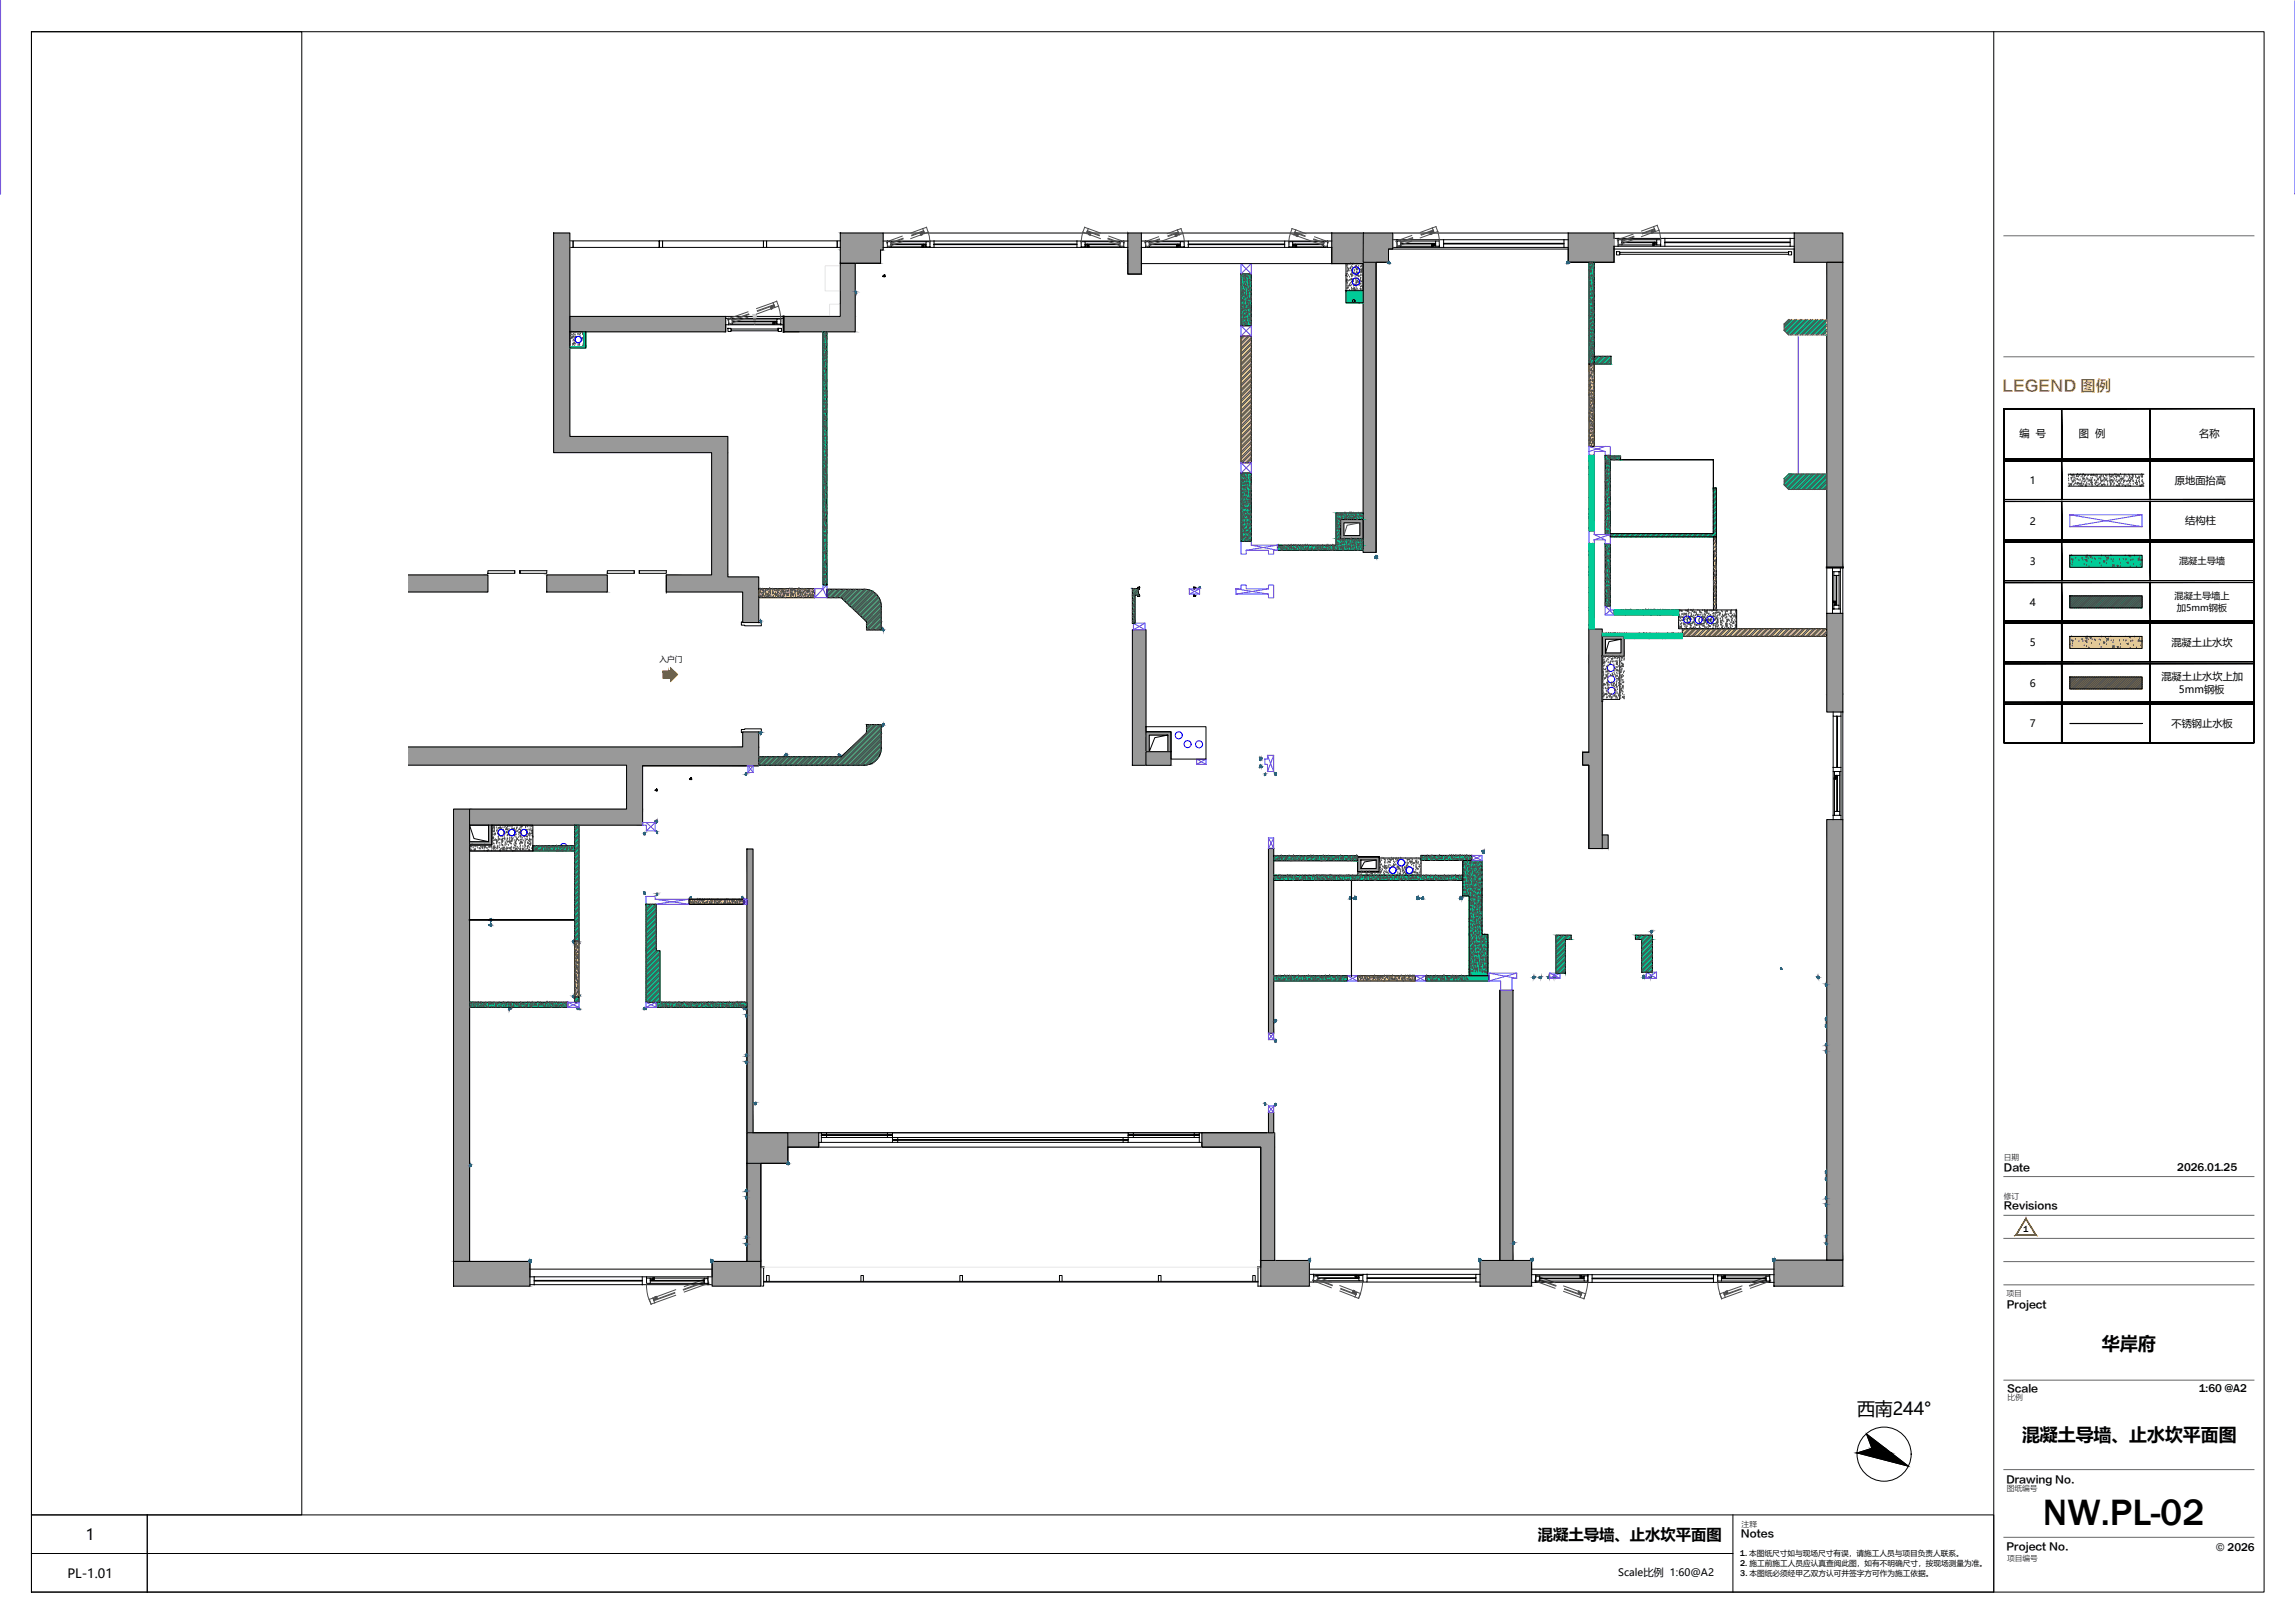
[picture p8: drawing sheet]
<svg xmlns="http://www.w3.org/2000/svg" width="594mm" height="420mm" viewBox="0 0 594 420" stroke-linecap="round" stroke-linejoin="round" font-family="sans-serif">
<defs><g id="words">
<text font-size="9.8" x="528.8" y="394.7">NW.PL-02</text>
<text font-size="4.7" x="544.1" y="349.6">华岸府</text>
<g font-size="4.6">
<text x="480.7" y="366.2">西南244°</text>
<text x="523.4" y="372.9">混凝土导墙、止水坎平面图</text>
</g>
<text font-size="4" fill="#ff3f00" x="518.4" y="101.3">LEGEND 图例</text>
<g font-size="4">
<text x="22.2" y="398.7">1</text>
<text x="398.1" y="398.6">混凝土导墙、止水坎平面图</text>
</g>
<text font-size="3.3" x="17.5" y="408.4">PL-1.01</text>
<g font-size="3">
<text x="563.6" y="303.1">2026.01.25</text>
<text x="569.2" y="360.3">1:60 @A2</text>
</g>
<text font-size="3" fill="#333" x="573.6" y="401.5">© 2026</text>
<g font-size="2.6">
<text x="522.8" y="113.2">编 号</text>
<text x="538.2" y="113.2">图 例</text>
<text x="569.3" y="113.2">名称</text>
<text x="525.5" y="125.3">1</text>
<text x="563" y="125.3">原地面抬高</text>
<text x="525.5" y="135.8">2</text>
<text x="565.7" y="135.8">结构柱</text>
<text x="525.5" y="146.3">3</text>
<text x="525.5" y="156.8">4</text>
<text x="525.5" y="167.3">5</text>
<text x="562.1" y="167.2">混凝土止水坎</text>
<text x="525.5" y="177.8">6</text>
<text x="559.5" y="176">混凝土止水坎上加</text>
<text x="564" y="179.5">5mm钢板</text>
<text x="525.5" y="188.3">7</text>
<text x="562.1" y="188.2">不锈钢止水板</text>
<text x="518.7" y="303.1">Date</text>
<text x="518.7" y="313.1">Revisions</text>
<text x="519.4" y="338.6">Project</text>
<text x="519.5" y="360.3">Scale</text>
<text x="519.4" y="383.8">Drawing No.</text>
<text x="450.7" y="397.9">Notes</text>
<text x="519.4" y="401.4">Project No.</text>
<text x="418.9" y="408.1">Scale比例 1:60@A2</text>
</g>
<g font-size="2.4">
<text x="564.1" y="146.1">混凝土导墙</text>
<text x="562.9" y="155">混凝土导墙上</text>
<text x="563.5" y="158.2">加5mm钢板</text>
</g>
<g font-size="2.3">
<text x="523.7" y="318.9">1</text>
<text x="450.4" y="402.7">1.</text>
<text x="450.4" y="405.4">2.</text>
<text x="450.5" y="408.1">3.</text>
</g>
<g font-size="2">
<text x="170.7" y="171.5">入户门</text>
<text x="518.7" y="300.4">日期</text>
<text x="518.7" y="310.4">修订</text>
<text x="519.4" y="335.5">项目</text>
<text x="519.7" y="362.4">比例</text>
<text x="519.4" y="385.9">图纸编号</text>
<text x="450.8" y="395.2">注释</text>
<text x="452.8" y="402.7">本图纸尺寸如与现场尺寸有误，请施工人员与项目负责人联系。</text>
<text x="452.9" y="405.4">施工前施工人员应认真查阅此图，如有不明确尺寸，按现场测量为准。</text>
<text x="519.5" y="404">项目编号</text>
<text x="452.9" y="408.1">本图纸必须经甲乙双方认可并签字方可作为施工依据。</text>
</g>
</g></defs>
<g fill="#999" stroke="#999" stroke-width=".26">
<path d="M105.7 195l90.7 3.1h-90.7z"/>
<path d="M105.7 150.8l20.6 2.4h-20.6z"/>
<path d="M326.4 297h3.6v29.3z"/>
<path d="M193.4 219.8l1.5 73.4v-73.4zM193.4 219.8l1.5 73.4h-1.5z"/>
<path d="M351.4 221.8l5.7 .6v-.6zM351.4 221.8l5.7 .6h-5.7z"/>
<path d="M351.4 222.4l5.7 .2v-.2zM351.4 222.4l5.7 .2h-5.7z"/>
<path d="M356.2 222.6l.9 2.2v-2.2zM356.2 222.6l.9 2.2h-.9z"/>
<path d="M351.4 222.6l.9 2.2v-2.2zM351.4 222.6l.9 2.2h-.9z"/>
<path d="M351.4 224.8l5.7 .9v-.9zM351.4 224.8l5.7 .9h-5.7z"/>
<path d="M347 134.5l5.9 .8v-.8zM347 134.5l5.9 .8h-5.9z"/>
<path d="M352 135.3l.9 3.3v-3.3zM352 135.3l.9 3.3h-.9z"/>
<path d="M347 135.3l.9 3.3v-3.3zM347 135.3l.9 3.3h-.9z"/>
<path d="M347 138.6l5.9 .9v-.9zM347 138.6l5.9 .9h-5.9z"/>
<path d="M414.8 164.6l5.6 .9v-.9zM414.8 164.6l5.6 .9h-5.6z"/>
<path d="M419.6 165.5l.8 3.5v-3.5zM419.6 165.5l.8 3.5h-.8z"/>
<path d="M414.8 165.5l.8 3.5v-3.5zM414.8 165.5l.8 3.5h-.8z"/>
<path d="M414.8 169l5.6 .9v-.9zM414.8 169l5.6 .9h-5.6z"/>
<path d="M203.9 293.2l8 3.8v-3.8zM203.9 293.2l8 3.8h-8z"/>
<path d="M193.4 301.2l3.5 25.4v-25.4zM193.4 301.2l3.5 25.4h-3.5z"/>
<path d="M383.1 326.3l13.4 6.7v-6.7zM383.1 326.3l13.4 6.7h-13.4z"/>
<path d="M117.4 209.5l4.2 117.1v-117.1zM117.4 209.5l4.2 117.1h-4.2z"/>
<path d="M117.4 326.6l19.8 6.4v-6.4zM117.4 326.6l19.8 6.4h-19.8z"/>
<path d="M192.2 189.5l4.2 3.9v-3.9zM192.2 189.5l4.2 3.9h-4.2z"/>
<path d="M105.7 195l90.7 3.1v-4.7zM105.7 193.4h90.7l-90.7 1.6z"/>
<path d="M162.2 198.1l34.2 .1v-.1zM162.2 198.1l34.2 .1h-34.2z"/>
<path d="M162.2 198.2l4.1 11.3v-11.3zM162.2 198.2l4.1 11.3h-4.1z"/>
<path d="M121.6 209.5l44.7 4.1v-4.1zM121.6 209.5l44.7 4.1h-44.7z"/>
<path d="M141.5 148.8l15.7 4.4v-4.4zM141.5 148.8l15.7 4.4h-15.7z"/>
<path d="M105.7 150.8l20.6 2.4v-4.4zM105.7 148.8h20.6l-20.6 2z"/>
<path d="M143.3 60.3l4.2 52.7v-52.7zM143.3 60.3l4.2 52.7h-4.2z"/>
<path d="M143.3 113l45.1 4.2v-4.2zM143.3 113l45.1 4.2h-45.1z"/>
<path d="M184.2 117.2l4.2 31.6v-31.6zM184.2 117.2l4.2 31.6h-4.2z"/>
<path d="M172.5 148.8l15.9 .6v-.6zM172.5 148.8l15.9 .6h-15.9z"/>
<path d="M172.5 149.4l23.9 3.8v-3.8zM172.5 149.4l23.9 3.8h-23.9z"/>
<path d="M192.2 153.2l4.2 8v-8zM192.2 153.2l4.2 8h-4.2z"/>
<path d="M217.5 60.3l11.1 4.4v-4.4zM217.5 60.3l11.1 4.4h-11.1z"/>
<path d="M217.5 64.7l10.4 3.5v-3.5zM217.5 64.7l10.4 3.5h-10.4z"/>
<path d="M291.9 60.3l3.6 7.9v-7.9zM291.9 60.3l3.6 7.9h-3.6z"/>
<path d="M291.9 68.2l3.6 2.8v-2.8zM291.9 68.2l3.6 2.8h-3.6z"/>
<path d="M352.9 67.9l3.3 .3v-.3zM352.9 67.9l3.3 .3h-3.3z"/>
<path d="M352.9 68.2l3.3 74.8v-74.8zM352.9 68.2l3.3 74.8h-3.3z"/>
<path d="M409.7 194.7l1.6 3.4v-3.4zM409.7 194.7l1.6 3.4h-1.6z"/>
<path d="M472.9 67.9l4.1 79v-79zM472.9 67.9l4.1 79h-4.1z"/>
<path d="M472.9 158.8l4.1 21v-21zM472.9 158.8l4.1 21h-4.1z"/>
<path d="M472.9 179.8l4.1 4.5v-4.5zM472.9 179.8l4.1 4.5h-4.1z"/>
<path d="M472.9 212.2l4.1 114v-114zM472.9 212.2l4.1 114h-4.1z"/>
<path d="M464.5 60.3l12.5 7.6v-7.6zM464.5 60.3l12.5 7.6h-12.5z"/>
<path d="M405.9 60.3l11.9 7.6v-7.6zM405.9 60.3l11.9 7.6h-11.9z"/>
<path d="M344.7 60.3l8.2 7.9v-7.9zM344.7 60.3l8.2 7.9h-8.2z"/>
<path d="M459.2 326.2l17.8 6.8v-6.8zM459.2 326.2l17.8 6.8h-17.8z"/>
<path d="M147.5 81.9l40.3 4v-4zM147.5 81.9l40.3 4h-40.3z"/>
<path d="M202.8 81.9l18.6 4v-4zM202.8 81.9l18.6 4h-18.6z"/>
<path d="M217.5 68.2l3.9 10.5v-10.5zM217.5 68.2l3.9 10.5h-3.9z"/>
<path d="M217.5 78.7l3.9 3.2v-3.2zM217.5 78.7l3.9 3.2h-3.9z"/>
<path d="M388.3 256.4l3.3 69.9v-69.9zM388.3 256.4l3.3 69.9h-3.3z"/>
<path d="M411.3 162.9l3.5 6.6v-6.6zM411.3 162.9l3.5 6.6h-3.5z"/>
<path d="M411.3 169.5l3.5 50.2v-50.2zM411.3 169.5l3.5 50.2h-3.5z"/>
<path d="M414.8 216.2l1.5 3.5v-3.5zM414.8 216.2l1.5 3.5h-1.5z"/>
<path d="M352.9 60.3l7.6 4.2v-4.2zM352.9 60.3l7.6 4.2h-7.6z"/>
<path d="M352.9 64.5l6.5 3.4v-3.4zM352.9 64.5l6.5 3.4h-6.5z"/>
<path d="M293.1 163l3.5 35.1v-35.1zM293.1 163l3.5 35.1h-3.5z"/>
<path d="M326.4 326.3l12.5 6.7v-6.7zM326.4 326.3l12.5 6.7h-12.5z"/>
<path d="M311.1 293.2l18.9 3.8v-3.8zM311.1 293.2l18.9 3.8h-18.9z"/>
<path d="M326.4 326.3h3.6zM326.4 297l3.6 29.3h-3.6z"/>
<path d="M193.4 293.2l10.5 8v-8zM193.4 293.2l10.5 8h-10.5z"/>
<path d="M184.3 326.6l12.6 6.4v-6.4zM184.3 326.6l12.6 6.4h-12.6z"/>
<path d="M296.6 189.4l6.5 .9v-.9zM296.6 189.4l6.5 .9h-6.5z"/>
<path d="M296.6 190.3h.9zM296.6 190.3h5.7z"/>
<path d="M302.3 190.3l.8 4.3v-4.3zM302.3 190.3l.8 4.3h-.8z"/>
<path d="M296.6 190.3l.9 4.3v-4.3zM296.6 190.3l.9 4.3h-.9z"/>
<path d="M126.5 213.6l.8 4.3v-4.3zM126.5 213.6l.8 4.3h-.8z"/>
<path d="M121.6 217.9l5.7 .8v-.8zM121.6 217.9l5.7 .8h-5.7z"/>
<path d="M328.4 288l1.3 5.2v-5.2zM328.4 288l1.3 5.2h-1.3z"/>
<path d="M328.4 219.7l1.3 47.8v-47.8zM328.4 219.7l1.3 47.8h-1.3z"/>
<path d="M296.6 194.6l6.5 3.5v-3.5zM296.6 194.6l6.5 3.5h-6.5z"/>
</g>
<g fill="none" stroke="#000" stroke-width=".26">
<path d="M8.1 8.2h578v404h-578zM8.1 8.2h70v384h-70zM516.1 8.2v404M143.3 60.3h4.2v52.7h40.9v36.4h8v11.8h-4.2v-8h-19.7v-4.4h11.7v-31.6h-40.9zM147.5 62.4h.9v1.7h-.9M148.4 62.4h22.3v1.7h.8v-1.7h-.8v1.7h-22.3zM171.5 62.4h26.1v1.7h-26.1zM197.6 62.4h.8v1.7h-.8zM217.5 62.4h-.8v1.7h-18.3v-1.7h18.3v1.7h.8M217.5 60.3h11.1v4.4h-.7v3.5h-10.4zM227.9 64.7v3.5h-6.2M228.7 71.5h.1"/>
<path d="M228.6 60.3h63.3M228.6 62.4h63.3M228.6 64.1h63.3M228.7 71.6v-.1l.2 .1M228.7 71.6h.1M228.8 71.5h.1M228.9 71.6h.1M228.9 71.4l.1 .1zM228.9 71.2h.1M228.9 71.5l.1 .1zM228.9 71.6h.2M229 71.5h.1"/>
<path d="M229.1 71.5l-.2-.4v.4h-.4l.1 .1M229.1 71.6h.1M229.7 62.6h1v1.3h-1zM229.7 63.9v.2M230.7 63.2h9v.1h-9zM230.7 63.9h9M230.7 62.6h9M238.7 63.6h.3M239 63.5h.1M239 63.6h.1M239 63.7h.5M239 63.4v.1"/>
<path d="M239.5 63.4v.4h.2M239.7 63.4h-1v.6h.3v-.3M239.7 62.6h1v1.3h-1zM240.7 62.4v.2M240.7 63.9v.2M241.8 63.2h37v.1h-37zM241.8 62.4v.8M241.8 63.3v.8M278.8 62.4v.8M278.8 63.3v.8M279.9 62.6h1v1.3h-1zM279.9 62.4v.2"/>
<path d="M279.9 63.9v.2M280.9 63.2h9v.1h-9zM280.9 63.9h9M280.9 63.4h.6M280.9 62.6h9M281 63.4l-.1 .4M281 63.7h.5M281.5 63.4h.4v.6M281.5 63.7v.3M281.5 63.5h.1M281.5 63.6h.1M281.5 63.6h.4"/>
<path d="M281.5 63.4v.1M289.9 62.6h1v1.3h-1zM290.9 63.9v.2M295.1 71h-3.2v-10.7h3.6v10.7M295.5 60.3h57.4M295.5 62.4h11M295.5 68.2h49.2M296.6 63.9l-1.1 .2v6.9h-3.6v-6.3M296.6 62.6h.9v1.3h-.9zM296.6 64.1h9.9M297.5 63.2h8v.1h-8zM297.5 63.9h8"/>
<path d="M297.5 62.6h8M304.6 63.6h.3M304.9 63.5h.1M304.9 63.5v.1M304.9 63.6h.1M304.9 63.7h.5M304.9 63.4v.1M305.4 63.4v.4h.1M305.5 63.4h-.9v.6h.3v-.3M305.5 62.6h1v1.3h-1zM306.5 62.6v-.2h1.1v.8M306.5 63.9v.2"/>
<path d="M307.6 63.2h24.9v.1h-24.9zM307.6 63.3v.8h-1.1M307.6 62.4h24.9M307.6 64.1h24.9M321.2 70.9h2.7v13.4h-2.7zM332.5 63.3v.8M333.6 63.9l-1.1 .2M333.6 62.6v-.2h-1.1v.8M333.6 62.6h1v1.3h-1zM333.6 64.1h11.1v4.1h3.8M333.6 62.4h11.1M334.6 63.2h8v.1h-8z"/>
<path d="M334.6 63.9h8M334.6 63.4h.7M334.6 62.6h8M334.8 63.4v.4h-.2M334.8 63.7h.5M335.3 63.4h.3v.6M335.3 63.7v.3M335.3 63.5h.1M335.3 63.6h.1M335.3 63.6h.3M335.3 63.4v.1M342.6 62.6h1v1.3h-1z"/>
<path d="M343.6 63.9v.2M344.7 60.3v7.9h8.2M348.4 68.2h4.5v10.2h-4.5v-3.1M348.4 68.2h4.5v7.1h-4.5zM352.9 67.9h3.3v75.1h-3.3zM352.9 60.3h7.6v4.2h-1.1v3.4h-6.5zM360.5 60.3h45.4M360.5 64.1h1.1M360.5 62.1h45.4M361.6 64.1h43.2M361.6 62.4h1v1.4h-1zM361.6 63.8v.3"/>
<path d="M362.6 63h9v.2h-9zM362.6 62.4h9M362.6 63.8h9M370.6 63.5h.3M370.9 63.3h.1M370.9 63.3v.1M370.9 63.5h.5M370.9 63.5h.1M371.4 63.3h-.8v.5h.3v-.3M371.6 63.2h-.2v.4h.2M371.6 62.4h1v1.4h-1zM372.6 62.1v.3"/>
<path d="M372.6 63.8v.3M373.7 63h31.1v.2h-31.1zM373.7 62.1v.9M373.7 63.2v.9M404.8 64.1h1.1M404.8 62.1v.9M404.8 63.2v.9M405.9 60.3h11.9v7.6h-11.9zM410.8 67.9h-4.9v-3.4h-46.5v3.4h-3.2v75.1M411.3 67.9h1.4v26.3h-1.4zM417.8 60.3h46.7M417.8 64.5h46.7v3.4"/>
<path d="M417.8 61.7h46.7M418.4 65.2h.9v.8h-.9zM418.9 63.8h44.5M418.9 62.1h1v1.3h-1zM418.9 63.8h-1.1v4.1h-11.9M418.9 63.4v.4M419.3 65.3h43.7v.5h-43.7zM419.9 62.7h9v.1h-9zM419.9 62.1h9M419.9 63.4h9M427.9 63.2h.3M428.2 62.9h.1"/>
<path d="M428.2 63h.1M428.2 63.2h.5M428.2 63.1v.1M428.7 62.9h-.8v.6h.3v-.3M428.9 62.9v.3M428.9 62.1h1v1.3h-1zM429.9 61.7v.4M429.9 63.4v.4M431 62.7h32.4v.1h-32.4zM431 61.7v1M431 62.8v1M463 65.2h.8v.8h-.8z"/>
<path d="M463.4 61.7v1M463.4 62.8v1M463.4 63.8h1.1M464.5 60.3h12.5v7.6h-12.5zM472.9 67.9h4.1v79.1h-4.1zM147.5 81.9h40.3v4h-40.3zM147.5 85.9h4.2v4.2h-4.2zM151.1 85.9v3.8h-3.6M187.8 81.9h15M187.8 82.4h15M188.4 85h.8v.8h-.8zM188.6 82.6h1v1.3h-1z"/>
<path d="M188.6 82.4v.2M188.6 83.9v.2M189.2 85.2h12.2v.4h-12.2zM189.6 83.1h11.5v.2h-11.5zM189.6 83.9h11.5M189.6 82.6h11.5M200.1 83.7h.8M200.4 83.4h.1M200.4 83.5h.1M200.4 83.7h.1M200.4 83.4v.2M200.9 83.4v.3h.2"/>
<path d="M201.1 83.4h-1v.6h.3v-.3M201.1 82.6h1v1.3h-1zM201.4 85h.9v.8h-.9zM202.1 84.1h-14.3v1.8M202.1 82.4v.2M202.1 83.9v.2M202.1 84.1h.7v1.8h4M202.8 81.9h14.7v-13.7h3.9v17.7h-18.6zM213 85.9h1.1v65.5h-1.1zM321.2 87h2.7v32.8h-2.7zM411.3 94.2h1.4v21.4h-1.4zM412.7 92.2h4.3v2h-4.3z"/>
<path d="M411.3 117.9h1.4v19.5h-1.4zM415.5 117.9h1.3v20.5h-1.3zM416.8 118.1h2.7v.9h-2.7zM419.5 119h24v7.4v-7.4h-24M321.2 122.5h2.7v17.6h-2.7zM347 134.5h5.9v5h-5.9zM347.9 135.3h4.1v3.3h-4.1zM416.8 138.1h26.7v-11.8h.8v12.7h-27.5zM443.5 139h.8v18.9h-.8zM535.4 122.8h19.5M535.4 125.9h19.5M105.7 148.8h20.6v4.4h-20.6"/>
<path d="M126.3 147.7h6.9v.7h-6.9zM133.2 147.7v.7M134.6 147.7v.7v-.7M134.6 147.7h6.9v.7h-6.9M141.5 148.8h15.7v4.4h-15.7zM157.2 147.7h7v.7h-7zM164.2 147.7v.7M165.5 147.7v.7v-.7M165.5 147.7h7v.7h-7M172.5 148.8v4.7M196.4 152.4h14.5v2.3h-14.5zM223.7 152.5a4.4 4.4 0 0 1 4.4 4.5"/>
<path d="M223.7 152.6h-9.6v2.1h3.7l6.5 6.2v2.2h3.8v-6.1M293.1 152.4h1.6v1.7h-.9v7.2h-.7zM294.6 154.2h.1M294.5 152.1l.1 .1zM294.6 154.3h.1M294.6 154.3h.4M294.7 154.2h.1M294.7 152.2h.1M294.8 154.3h.1M294.8 154.1l.2 .1zM294.8 153.9h.2zM294.8 154.2l.2 .1z"/>
<path d="M294.8 152.2h.2zM294.8 152.4l.2 .1zM294.8 152.1l.2 .1zM294.8 152l-.4 .2h.4v.4l.2-.2M294.9 152h.1M294.9 152v.1M294.9 154v.1M294.9 152.2v.2M295 154.2h.1M295 154l-.2-.2v.4h-.4l.2 .1M295 152.1h.1M295 154.3h.1"/>
<path d="M295 154.2v.1M295 152.1v.1M309 154.3h.1M309 152.1h.1M309 152.1v.1M309 154.2v.1M309 154.1h.1M309 152l.2 .2zM309 152h.1M309.1 154.1h.1M309.2 154h.1M309.1 154.2l-.1 .1z"/>
<path d="M309.1 154.3h.1M309.1 154.1l.1-.3v.4h.4l-.1 .1M309.1 152.2h.1M309.2 152.4h.1M309.1 152h.1M309.1 152.4h.1M309.3 154.2h.1M309.2 154.3h.1M309.2 152.1l.1 .1zM309.3 154.3h.1M309.3 152.1h.1M309.4 154.2h.1"/>
<path d="M309.4 152.2h.1M309.4 152.1h.1M309.5 154.3h.1M309.5 152.1l.1 .1h-.4v.4l-.1-.4M330.7 141.1h15.1v-8.3h7.1v1.7h-5.9v5h5.9v3h-22.2zM411.3 140.7h1.4v22.2h-1.4zM415.5 140.7h1.3v16.2h-1.3zM417.8 157.9h16.7v1.3h-16.7zM434.5 157.9h15.1v4.9h-15.1zM472.9 158.8h4.1v25.5h-4.1zM472.9 146.9v11.9M474.4 146.9v10.7"/>
<path d="M474.4 157.6h.3M474.4 157.6v1.2M474.4 148h.3M474.7 156.7h1.4v.9h-1.4zM474.7 148h1.4v1h-1.4zM474.7 149v7.7M474.9 156.7v-.2h.3v.2M475 155.7l-.1 .8M475 156h-.4v-.3h.6v.8M475.1 156h.1M475.2 156h.1M475.3 149h.2v7.7h-.2z"/>
<path d="M476.1 149v7.7M476.1 157.6h.3M476.1 148h.3M476.4 146.9v11.9M477 146.9v11.9M535.8 154.3h18.7v3.1h-18.7zM535.8 143.8h18.7v3.1h-18.7zM192.2 161h-.3v.8h.9v.2h4.3v-.8h-.7M293.1 163h3.5v35.1h-3.5zM411.3 162.9h3.5v56.8h-3.5v-21.6h-1.6v-3.4h1.6zM414.8 169.9h4.5v11.2h-4.5zM414.8 164.6h5.6v5.3h-5.6z"/>
<path d="M414.8 164h20.7v1.3h-15.1v-.7h-5.6zM419.6 165.5l-3.1 .6-.9 2.9h4v-3.5h-4v3.5M435.5 162.8h37.3v1.9h-37.3zM535.8 164.8h18.7v3.1h-18.7zM535.8 175.3h18.7v3.1h-18.7zM105.7 193.4h86.5v-3.9h4.2v8.7h-30.1v15.4h-44.7v-4.1h40.6v-11.4h-56.5M166.3 198.2h26.8M196.4 189.5h.7v-.8h-4.3v.1h-.9v.9h.3M228.1 193.7a4.4 4.4 0 0 1-4.4 4.4M228.1 193.7v-6.1h-3.8v2.1l-6.5 6.2h-21.4v2.2h27.3M296.6 189.4h6.5v5.2h-6.5zM296.6 194.6h6.5v3.5h-6.5z"/>
<path d="M296.6 188.1h15.6v8.4h-9.1v-7.1h-6.5zM302.3 190.3l-3.4 .7-1.4 3.6h4.8v-4.3h-4.8v4.3M411.3 194.7h-1.6v3.4h1.6v21.5M414.8 181.4v38.3M474.5 184.3v1.1h1M474.5 198.7v1h.4M474.5 185.4v13.3M474.5 199.7v12.5M474.5 198.7h1M474.9 199.7h1.3v1h-1.3zM475.5 185.4h.1v13.3h-.1zM475.6 198.7h1v1h-.4"/>
<path d="M476.6 184.3v1.1h-1M476.6 185.4v13.3M476.6 199.7v11.4M477 184.3v27.9M535.8 187.3h18.7zM117.4 209.5h4.2v117.1h-4.2zM121.6 213.6h5.7v5.1h-5.7zM121.6 213.7l1.1 3.4 3.8 .8M126.5 213.6v4.3h-4.9M127.3 213.6h10.6v6.7h-16.3v-1.6h5.7l.1-5.1M137.9 218.9h10.9v1.4h-10.9zM148.8 213.6h1.1v30h-1.1z"/>
<path d="M169.6 204.6l.1 .1zM169.9 204.6v.1zM169.9 204.5l.2 .1zM169.9 204.3h.2zM169.9 204.6l.2 .1zM170 204.7h.1M170.1 204.6l-.2-.4v.4h-.3l.3 .1M170.1 204.6h.1M170.1 204.6v.1M178.6 201.7h.1M178.6 201.8l.1-.2 .1 .2M178.6 201.8h.1"/>
<path d="M178.8 201.7h.1M178.8 201.8h.1M178.9 201.6h.1zM178.9 201.4h.1M178.9 201.7l.1 .1zM179 201.4v.2M179 201.6v.2h-.2M179 201.4l-.1-.1v.3h-.5l.2 .2M179 201.7h.1M193.4 219.8h1.5v73.4h-1.5zM328.4 219.7h1.3v47.8h-1.3zM414.8 216.2h1.5v3.5h-5"/>
<path d="M472.9 212.2h4.1v114h-4.1zM474.5 211.1h.4M474.9 210.1h1.3v1h-1.3zM474.9 200.7v9.4M475 200.7v.2h.4v-.2M475.1 200.9v.5M475.1 201.4h-.3v.3h.5v-.3M475.1 201.4v.3M475.1 201.4h.2M475.2 201.4h.1M475.3 201.4h.1M475.3 200.9v.5"/>
<path d="M475.5 200.7h.1v9.4h-.1zM476.2 211.1h.4v1.1M476.2 200.7v9.4M121.4 238.1l27.5 .1zM121.6 220.3h16.3M167.2 234.1h2.7v12h.9v13.4h-3.6zM178.4 232.8h14.1v1.3h-14.1zM329.7 226.6h48.9v1.3h-48.9zM329.7 221.5h21.7v1.3h-21.7zM349.8 227.8l.1 25zM351.4 221.8v3.9h5.7v-3.9h-5.7h5.7v3.9h-5.7zM352.3 222.6h3.9v2.2h-3.9z"/>
<path d="M356.2 222.6l-3 .5-.9 1.7M357.1 222.1h10.7v4.5h-16.4v-.9h5.7v-3.9v3.9h-5.7M367.8 221.4h13.2v1.4h-13.2zM378.6 222.8h5v19.1h1.6v10.7h-4.9v-20.7h-1.7zM121.6 259.5h25.4v1.3h-25.4zM148.8 243.6h1.1v14.5h-1.1zM148.8 258.1h1.1v1.4h-1.1zM169.9 259.5h23.5v1.3h-23.5zM329.7 252.6h19.1v1.4h-19.1zM351.4 252.6h15v1.4h-15zM369 252.6h16.4v1.4h-16.4zM388.3 256.4h3.3v69.9h-3.3z"/>
<path d="M388.3 256.4v69.9M402.8 242.1h4v1.1h-1.6v8.7h-2.4zM423.3 242.1h4.5v9.6h-2.8v-8.5h-1.7zM121.6 261.4v65.2h15.6v3.9h1.1M193.4 261.4v65.2h-9.1v3.9h-1M193.4 293.2h10.5v8h-10.5zM194.9 293.2h132.9M211.9 293.2v3.8h-8M212.3 297h98.5M212.6 293.9h1.4v.6h-1.4zM212.6 293.2h1.4v.6h-1.4zM212.6 293.8h18.4v.1h-18.4z"/>
<path d="M212.6 294.5v1.2M214 294.5h15.7M229.7 293.2h1.3v.6h-1.3zM229.7 293.9h1.3v.6h-1.3zM231 295.2h1.4v.5h-1.4zM231 294.5h1.4v.5h-1.4zM231 295h61v.2h-61zM231 295.7h-19.1v1.3h-8v4.2h-7v26.8M232.4 295.7h58.3M232.4 294.5h58.3M290.7 294.5h1.3v.5h-1.3zM290.7 295.2h1.3v.5h-1.3z"/>
<path d="M292 293.2h1.4v.6h-1.4zM292 293.9h1.4v.6h-1.4zM292 293.8h18.4v-.6h-1.3v.6h1.3v.1h-18.4zM292 295.7h19.1v1.3h15.3v31M293.4 294.5h15.7M309.1 293.9h1.3v.6h-1.3zM310.4 294.5v1.2M311.1 293.2h18.9v33.1h-3.6v-29.3h-15.3zM328.4 288h1.3v5.2h-1.3zM193.4 301.2h3.5v25.4h-3.5zM117.4 326.6h19.8v6.4h-19.8zM137.2 328.5h47.1"/>
<path d="M137.2 332.6h47.1M138.3 331.5h28v.1h-28zM138.3 330.5h45M138.3 330.5v1M138.3 331.6v1M166.3 330.5v1M166.3 331.6v1M167.4 330.9h.9v1.3h-.9zM167.4 330.5v.4M167.4 332.2v.4M168.3 331h.2v.4h-.2M168.3 331.5h14v.1h-14z"/>
<path d="M168.3 330.9h14M168.3 332.2h14M168.5 331.1h.5M169 331.2v-.4h.3v.5h-.8M169 331.3h.1M169 331.2h.1M169 331.1h.3M182.3 330.9h1v1.3h-1zM183.3 330.5v.4M184.3 326.6h12.6v6.4h-12.6zM197.7 328v5h-.8M197.7 331.9h127.9"/>
<path d="M197.7 331.7h127.9M198.4 331.7v-1.5h.7v1.5M222.9 331.7v-1.5h.6v1.5M248.5 331.7v-1.5h.6v1.5M274.2 331.7v-1.5h.7v1.5M299.9 331.7v-1.5h.6v1.5M324.3 331.7v-1.5h.6v1.5M325.6 328v5h.8M326.4 326.3h12.5v6.7h-12.5zM338.9 329.9h13.9M339.2 328.5h43.6M340 331.6v.3h-1.1"/>
<path d="M340 330.2h1.1v1.4h-1.1zM340 329.9v.3M340 331.9h12.8M341.1 330.8h10.7v.2h-10.7zM341.1 330.2h10.7M341.1 331.6h10.7M350.8 330.2v.5h.3M350.8 330.5h.3M351.1 330.2v.3l.5-.1M351.1 330.5h.1M351.1 330.7h.1M351.1 330.7h.7"/>
<path d="M351.8 330.4l-.2 .3M351.8 330.2h1v1.4h-1zM353.9 330.8h28.1v.2h-28.1zM353.9 329.9h-1.1v.3M353.9 331v.9h-1.1v-.3M353.9 329.9h28.1M353.9 329.9v.9M353.9 331.9h28.1M382 331v.9h1.1M383.1 329.9h-1.1v.9M383.1 326.3h13.4v6.7h-13.4zM396.5 326.3v3.7h1v2h-1"/>
<path d="M396.5 328.5h62.7M397.5 330.3h1v1.3h-1zM397.5 332h61.7M397.5 330h61.7M398.5 330.9h11.6v.1h-11.6zM398.5 330.3h11.6M398.5 331.6h11.6M409 330.5h.4M409.4 330.6v-.4h-.4v.6h.9M409.4 330.8h.1M409.4 330.6h.1M409.4 330.5h.5"/>
<path d="M410.1 330.5h-.2v.3h.2M410.1 330.3h.9v1.3h-.9zM411 330v2M412.1 330.9h31.4v.1h-31.4zM412.1 330v.9M412.1 331v1M443.5 330v.9M443.5 331v1M444.6 330.3h1v1.3h-1zM444.6 330v.3M444.6 331.6v.4M445.6 330.5h.2v.3h-.2"/>
<path d="M445.6 330.9h11.5v.1h-11.5zM445.6 330.3h11.5M445.6 331.6h11.5M445.8 330.5h.5M446.3 330.6v-.4h.3v.6h-.8M446.3 330.8h.1M446.3 330.6h.1M446.3 330.5h.3M457.1 330.3h1v1.3h-1zM458.1 330v.3M458.1 331.6v.4M459.2 326.2h17.8v6.8h-17.8z"/>
<path d="M483.2 371.2l10.8 8.4-13.2-3.5 3.8-1.2zM8.1 392.2h508v20h-508zM38.1 392.2v20M448.6 392.2v20M8.1 402.2h440.5"/>
<circle cx="350.4" cy="77.9" r=".34"/>
<circle cx="129.7" cy="215.5" r=".83"/>
<circle cx="132.5" cy="215.5" r=".83"/>
<circle cx="135.6" cy="215.5" r=".83"/>
<circle cx="487.7" cy="376.4" r="7"/>
</g>
<path d="M202.8 81.9v4M472.9 146.9h4.1M414.8 169.9v11.5M196.9 328h.8M325.6 328h.8" fill="none" stroke="#000" stroke-width=".51"/>
<g fill="none" stroke="#4d4d4d" stroke-width=".26">
<path d="M238.9 59.2l-3.1 1.1M238.9 59.2l.9-.4 .5 1.3M238.9 59.2l.4 1.3M239.2 60h-.2l.1 .3M281.4 60h.2M281.7 59.2l-.5 1.3M304.8 59.5l-2.7 1M304.8 59.5l.9-.3 .5 1.3M304.8 59.5l.4 1.3M335.4 59.5l2.6 1M335.4 59.5l-1-.3-.4 1.3M335.4 59.5l-.4 1.3"/>
<path d="M370.8 59l-3.1 1.2M370.8 59l.9-.3 .5 1.2M370.8 59l.4 1.3M370.9 59.9l-.5 .2M371.1 59.8l-.2 .1 .1 .3M372.2 59.9l.4 2.1v1.1M372.2 59.9l-1 .4M427.7 59.7h.1M427.7 59.8h.1M427.7 59.7l-.3 .2 .1 .1M427.7 59.7v.1M427.8 59.8h.1"/>
<path d="M427.8 59.8v.1M427.8 59.9l.1 .3M427.8 59.9l-.3 .1M428 58.7l.5 1.2M428.2 59.6l-.5 .1M428.2 59.5l.1 .4 .1-.1M428.3 59.8l-.5 .2M428.3 59.5h-.1M428.5 59.9l-.6 .3M429.4 59.6l.5 2.1v1M429.4 59.6l-.4-1.3-4.1 1.5M429.4 59.6l-.9 .3"/>
<path d="M199.5 79.7l.1 .2M199.6 79.9l-3.8 1.4M199.8 79.4h.1M199.8 79.4l-.3 .1v.2M199.8 79.4v.1M199.8 79.5h.1M199.9 79.6h.1M199.9 79.6l.1 .2M199.9 79.6l-.4 .1M200 79.8l-.4 .1M200 79.9h-.4M200 79.8v.1"/>
<path d="M200.1 78.4l-4.3 1.5M200.1 78.4l1-.4 .4 1.2M200.1 78.4l.5 1.2M200.3 79.2l-.5 .2M200.3 79.5l-.4 .1M200.4 79.1l-.1 .1 .1 .3 .1-.1M200.6 79.6l-.6 .2M201.5 79.2l.6 2.7v1.3M201.5 79.2l-.9 .4M229.7 62.4v.2M230.4 62.3l-.9 .3 .4 1.3 1-.4M230.4 62.3l.5 1.2"/>
<path d="M233.5 61.1l-3.1 1.2M233.5 62.6l-2.6 .9M233.7 61.7l-3.1 1.1 .1 .2 3.1-1.2M236 60.9l3.1-1.2v.2l-3.1 1.1M238.3 60.5l.1 .3M238.4 60.8l-2.6 1M238.6 60.2h.1M238.6 60.3h.1M238.6 60.2l-.4 .1 .1 .2M238.6 60.4h.1M238.6 60.5l.1 .2M238.6 60.4l-.3 .1"/>
<path d="M238.7 60.7l-.3 .1M239 60.1l-.4 .1M239.1 60.3l-.5 .2M239.3 60.3h-.2M239.3 60.5l-.6 .2M240.3 60.1l.3 1 .1 2.1M240.3 60.1l-1 .4M280.3 60.1l-.4 3M280.3 60.1l.5-1.3 4 1.5M280.3 60.1l.9 .4M281.2 60.5l.7 .2M281.5 60.3l.5 .2"/>
<path d="M281.6 60.1l.4 .1M281.6 60l-.3 .3M281.9 60.7l.3 .1M282 60.4h.1M282 60.5l-.1 .2M282 60.4l.3 .1M282 60.3h.1M282 60.2h.1M282 60.2l.3 .1v.2M282.2 60.8l2.6 1M282.3 60.5l-.1 .3M284.6 60.9l-3.1-1.2-.1 .2 3.2 1.1"/>
<path d="M286.9 61.7l3.1 1.1-.1 .2-3.1-1.2M287 61.1l3.2 1.2M287.1 62.6l2.6 .9M290.2 62.3l.9 .3-.5 1.3-.9-.4M290.2 62.3l-.5 1.2M290.9 62.4v.2M296.6 62.4v.2M297.2 62.3l.5 1.2M299.9 61.3l-3.6 1.3 .5 1.3 .9-.4M300.1 61.8l-2.7 1 .1 .2 2.7-1M302.3 61l2.7-.9v.1l-2.6 1M304.2 60.9l.1 .2"/>
<path d="M304.3 61.1l-6.6 2.4M304.4 60.6h.1M304.4 60.6l-.3 .1 .1 .2M304.5 60.6h.1M304.5 60.6v.1M304.5 60.8l.1 .2M304.5 60.8l-.3 .1M304.5 60.7v.1M304.6 61l-.3 .1M304.9 60.4l-.5 .2M304.9 60.4l.1 .3M305.1 60.3l-.2 .1"/>
<path d="M305.2 60.6l-.7 .2M305.2 60.8l-.6 .2M306.2 60.5l.3 1.8v.9M306.2 60.5l-1 .3M321.2 73.6l.1 .1M321.2 79.5h.1M321.3 76.3h.1M321.3 77.5h.1M321.3 72.8h.1M321.3 73.2h.1M321.3 77.9h.1M321.3 72.3h.1"/>
<path d="M321.3 79.5h.1M321.4 72.6h.1M321.4 73.4h.1M321.4 71.3h.1M321.4 71v.2zM321.4 77.2h.1M321.4 75.7h.1M321.5 73.9h.1M321.5 73.6h.1M321.5 79h.1M321.5 78.1h.1M321.5 78.9v.1"/>
<path d="M321.5 77.7l.2 .1zM321.5 77.7l-.1-.1 .1 .2M321.6 79.7h.1M321.6 75h.1M321.6 74.5h.1M321.6 76.8h.1M321.6 77.6l.1 .2M321.7 79h.1M321.7 75.7h.1M321.7 75.7l.1 .2zM321.7 71h.1M321.7 75.4h.1"/>
<path d="M321.7 76.2h.1M321.8 79.9h.1M321.8 71.7h.1M321.8 77.8h.1M321.8 76.4h.1M321.8 75.1l.1 .1zM321.8 71.8h.1M321.8 72.1h.1M321.9 76.3h.1M321.9 77.3h.1M321.9 73.8l.1 .1M321.9 73.9h.1"/>
<path d="M322 72.7h.1M322 77.9h.1M322 79.3h.1M322 78.8h.1M322 73.8h.1v.2zM322 77.2h.1M322 73.2h.1M322 78.3h.1M322 72.6h.1M322 73.8v.1M322 78.4h.1M322 77.4h.1"/>
<path d="M322 72.6l-.1-.1 .1 .1M322.1 73.6h.1M322.1 73.9h.1M322.1 76.5h.1M322.1 71.3h.1M322.1 78.1h.1M322.1 74.4h.1M322.1 75.5h.1M322.1 73.7h.1M322.1 72.6h-.1M322.2 79.5h.1M322.2 74.5h.1"/>
<path d="M322.2 79.8h.1M322.2 71.2h.1M322.2 73.6h.1M322.2 78.9h.1M322.2 79.1l.1 .1zM322.3 79h.1M322.3 72.6h.1M322.3 78h.1M322.3 71.9h.1v.2zM322.3 75.5h.1M322.3 71.7h.1M322.3 77h.1"/>
<path d="M322.3 74.7h.1M322.3 75.4h.1M322.3 76.1h.1M322.3 72.2h.1M322.3 76.6l.1 .1v-.1M322.4 79.9h.1M322.4 76.2h.1M322.4 71.5h.1M322.4 75.1h.1M322.4 71.8h.1M322.4 76.6h.1M322.4 73.2h.1"/>
<path d="M322.4 74.2h.1M322.5 76.3h.1M322.5 72.1h.1M322.5 72.3h.1M322.5 75.8h.1M322.5 71.3h.1M322.5 73.3h.1M322.5 74l.1 .2zM322.6 72.7h.1M322.6 72.6h.1M322.6 77.2h.1M322.6 77.7h.1"/>
<path d="M322.6 71.5h.2zM322.7 73.6h.1M322.7 78.4h.1M322.7 73.7h.1M322.7 76.8h.1M322.7 80h.1M322.7 78.1h.1M322.7 78.9h.1M322.7 74.3h.1M322.8 74.4h.1M322.8 78.7h.1M322.8 74.5h.1"/>
<path d="M322.8 79h.1M322.8 74.8h.1M322.8 79.6h.1M322.8 77.9h.1M322.9 80h.1M322.9 78.7h.1M322.9 75.4h.1M322.9 77.4v.1M322.9 78.7h-.1M322.9 77.7h.1M322.9 78.1l.1 .1zM323 80h.1"/>
<path d="M323 75.9h.1M323 76.8h.1M323 71.5h.1M323 71.8h.1M323 78.9h.1M323.1 76.3h.1M323.1 76.6h.1M323.1 74.9h.1M323.1 76.4h.1M323.1 75.5v.1zM323.1 71.9h.1M323.1 74h.1"/>
<path d="M323.1 76.1v.1M323.1 74.9l.1 .1zM323.1 79.2l.2 .2zM323.1 72.7h.1M323.1 77.1h.1M323.1 73h.1M323.1 72.6h.1M323.2 77.3h.1M323.2 72.6h.1M323.2 72.1h.1M323.2 79.9h.1M323.2 73.1h.1"/>
<path d="M323.2 71.1h.1M323.2 77.4h.1M323.2 73.6h.2M323.3 73.6h.1M323.3 78.2h.1M323.3 73.1h.1M323.3 73.6h-.1M323.4 78.9h.1M323.4 72.3h.1M323.4 74.5h.1M323.4 74.2h.1M323.4 78.4h.1"/>
<path d="M323.4 79.1h.1M323.4 79.3h.1M323.4 72.3h-.1M323.4 71h.1M323.5 70.9h.1M323.5 74.8h.1M323.5 74.7h.1M323.5 75.5h.1M323.5 75.3h.1M323.5 77.5l.1-.2-.2 .1 .2 .1M323.6 80h.1M323.6 79.7h.1"/>
<path d="M323.6 71.8h.1M323.6 79.5h.1M323.7 76.4h.1M323.7 71.3h.1M323.7 77v.1zM323.7 75.7h.1M323.7 72.7h.1M323.8 77.3h.1M323.8 77.1h.1M323.8 80h.1M323.8 77.6h.1M323.8 72.4h.1"/>
<path d="M323.8 79h.1M323.8 75.6l.1-.2-.2 .1 .2 .1M323.8 74.6v-.1l.1 .1M323.9 73.7h.1M323.9 78.1h.1M323.9 76.8h.1M323.9 78.2h.1M323.9 73.1h.1M323.9 77.1h.1M334 60.5l-.2 .8-.2 1.9M334 60.5l1 .3M335 60.8l.5 .2"/>
<path d="M335 60.6l.2 .1M335.1 60.3l.2 .1-.1 .3M335.2 60.7l.4 .1M335.3 60.4l.4 .2M335.6 61l.3 .1M335.7 60.8l-.1 .2M335.7 60.8l.3 .1M335.7 60.7h.1M335.7 60.7v.1M335.7 60.6h.1M335.7 60.6l.4 .1-.1 .2M335.7 60.6v.1"/>
<path d="M335.9 61.1l6.5 2.4M336 60.9l-.1 .2M337.8 61l-2.6-.9v.1l2.6 1M340.1 61.8l2.6 1v.2l-2.7-1M340.3 61.3l2.6 1M342.9 62.3l.9 .3-.4 1.3-1-.4M342.9 62.3l-.5 1.2M343.6 62.4v.2M348.4 71.3l.1-.1zM348.5 75.8h.1M348.5 77.3h.1M348.5 71h.1"/>
<path d="M348.5 72.7l.1-.1zM348.5 75.6h.1M348.5 72.5h.1M348.6 77.6v.1zM348.6 78.2h.1M348.6 76.8h.1M348.7 76.8h.1M348.7 74.8h.1M348.7 68.9h.1M348.7 78.1h.1M348.7 73.2h.1M348.7 74h.1"/>
<path d="M348.7 72.6h.1M348.7 73.5h.1M348.7 70.4h.1M348.8 77.4h.1M348.8 77.1h.1M348.8 72.5h.1M348.8 70.4h.1M348.8 76.2h.1M348.8 71h.1M348.8 71.7h.1M348.8 75.5h.1M348.8 77.9h.1"/>
<path d="M348.8 70.2h.1M348.8 68.5h.1M348.8 69.3h.1M348.9 68.7h.1M348.9 69.4h.1M348.9 74.8h.1M348.9 74.3l.1 .2h-.2l.1-.2M348.9 69.6h.2v.1zM349 76.4h.1M349 74.3h.1M349 71.3h.1M349 72.8h.1"/>
<path d="M349.1 77.3h.1M349.1 70.1h.1M349.2 75.6h.1M349.2 78.1l.1 .1zM349.2 78.2h.1M349.2 76.1h.1M349.3 76.5v.1v-.1M349.3 72.6h.1M349.3 73.7h.1M349.3 77.6h-.1M349.3 71.8h.1M349.3 75.2h.1"/>
<path d="M349.3 73.8l-.1 .1 .1-.1M349.4 77.2h.1M349.4 76.3h.1M349.4 75.5h.1M349.4 68.5h.1M349.4 70.1h.1M349.5 77.9h.1M349.5 78.3h.1M349.5 75.8h.1M349.5 69.6h.1M349.5 72.5h.1M349.6 76.4h.1"/>
<path d="M349.6 73.4h.1M349.6 69.3v.2M349.6 71.1h.1M349.6 74h.1M349.6 76.2h.1M349.6 78.4h.1M349.6 68.2h.1M349.7 77.3h.1M349.7 77.4h.1M349.7 76.9h.1M349.7 69.3h.1M349.7 75.6h.1"/>
<path d="M349.7 76.5h.1M349.7 72.2l.2-.1v.2zM349.8 75.4h.1M349.8 72.5h.1M349.8 78.2h.1M349.8 75h.1M349.8 71.2l.1-.2zM349.9 76.1h.1M349.9 78h.1M349.9 77.9h.1M349.9 74.6h.1M349.9 69.8l.2 .1v-.3l-.2 .3"/>
<path d="M349.9 77.1h.1M349.9 75.4h.1M349.9 73.1h.1M349.9 73.8h.1M349.9 71.7h.1M349.9 69h.1M349.9 76.5h.1M349.9 72.3h.1M349.9 70.9h.1M349.9 70.4h.1M350 70.8h.1M350 71.5h.1"/>
<path d="M350 75.4l.1 .2-.1-.2M350 75.5h.1M350 70h.1M350.1 77.7h.1M350.1 76.5h.1M350.1 68.5h.1M350.1 69.3h.1M350.1 74.9h.1M350.1 70.1h.1M350.1 73h.1M350.2 76.5h.1M350.2 78.4h.1"/>
<path d="M350.2 72.5h.1M350.2 71.4h.1M350.2 72.8v.1M350.2 72.4l.2-.1v.2zM350.2 77.5h.1M350.2 72.9h.1M350.2 72.8l.1 .1M350.3 77.3h.1M350.3 68.3h.1M350.3 70.6l.1-.1v.2zM350.4 74.9h.1M350.4 78.2h.1"/>
<path d="M350.4 74.1h.1M350.4 74.6l.2-.1zM350.5 75.9h.1M350.5 70.8h.1M350.5 69.9h.1M350.5 73.7h.1M350.5 77.3v.1M350.5 74.8l.2-.1v.2zM350.6 76.6h.1M350.6 75.2h.1M350.6 76.9v.1zM350.6 75.5h.1"/>
<path d="M350.6 77h.1M350.6 76.8h.1M350.6 76.1l.1 .1zM350.7 75.9h.1M350.7 70.2h.1M350.7 74.8l-.2 .3M350.7 74.8v.3l-.2-.1M350.7 75.8h.1M350.7 76.5h.1M350.8 78.1h.1M350.8 71.6h.1M350.8 75.2h.1"/>
<path d="M350.9 77.3h.1M350.9 76.8h.1M350.9 69.4h.1M350.9 72.3h.1M350.9 68.9l.1-.1-.2 .1M351 70.9h.1M351 73.8h.1M351 78.3h.1M351 75.2h.1M351 73.2h.1M351 74h.1M351 72.6h.1"/>
<path d="M351 77.9h.1M351 73.7h.1M351 74.4h.1M351.1 72.9h.1M351.1 69.9h.1M351.1 73.2l.2-.1-.2 .1M351.1 71.4h.1M351.1 72.2h.1M351.1 69h.1M351.2 76.4h.1M351.2 70.7h.1M351.2 70.5h.1"/>
<path d="M351.2 77.9l.1 .1v-.1M351.2 75.6h.1M351.2 69.1h.1M351.2 69.9h.1M351.2 77.9h.2M351.2 69.5l.1 .1h-.2l.2-.1M351.3 68.4h.1M351.3 74.8h.1M351.3 77h.1M351.3 75h.1M351.3 75.9v.1zM351.3 76.5h.1"/>
<path d="M351.3 77.5h.1M351.4 70.7h.1M351.4 71.4h.1M351.4 69.9h.1M351.4 72.8h.1M351.5 77.4h.1M351.5 78.1h.1M351.5 72.9h.1M351.5 75.9l.1 .2zM351.5 77.2h.1M351.6 76.2h.1M351.6 71.2v.1"/>
<path d="M351.6 78.3h.1M351.6 75.3h.1M351.6 72.3h.1M351.6 73.1h.1M351.7 71.5l.1-.1-.1 .1M351.7 77.8h.1M351.7 69h.1M351.8 75.7h.1M351.8 76.8h.1M351.8 73.8h.1M351.8 78.4h.1M351.8 75.6h.1"/>
<path d="M351.8 75.9h.1M351.8 73.9h.1M351.8 77.1l.2 .1-.2-.1M351.8 77.4l.1 .1v-.1M351.8 72.9l.1 .2M351.9 76.8h.1M351.9 70.3h.1M351.9 72.9l-.1 .1h.1M351.9 76.5h.1M351.9 76.9h.1M352 77.5h.1M352 69.8h.1"/>
<path d="M352 75.8h.1M352 77.9h.1M352.1 77.4h.1M352.1 77.9h.1M352.1 75.4h.1M352.1 75.1h.1M352.2 78.3h.1M352.2 74.3h.1M352.2 72.2h.1M352.2 69.1h.1M352.2 72.1h.1M352.2 74.9h.1"/>
<path d="M352.2 74.8h.1M352.2 72.8h.1M352.2 73.5h.1M352.2 71.4h.1M352.2 72.6h.1M352.2 69.8h.2zM352.3 72h.1M352.3 70.7h.1M352.3 73.6h.1M352.3 76.5h.1M352.3 70.5h.1M352.3 71.2h.1"/>
<path d="M352.4 69.7h.1M352.4 69.1h.1M352.4 70.6h.1M352.4 75.6h.1M352.4 75.7h.1M352.4 69h.1M352.4 76.2h.1M352.4 77.6h.1M352.4 73h.1M352.5 77.5h.1M352.5 70v.2h-.2zM352.5 74h.2z"/>
<path d="M352.5 76.5h.1M352.5 75.6h.1M352.5 75h.1M352.6 68.9h.1M352.6 76.3h.1M352.6 77.3h.1M352.7 77.4h.1M352.7 71.5h.1M352.7 78h.1M352.7 74.6h.1M352.7 72.9h.1M352.7 69.6h.1"/>
<path d="M352.7 72.6h.1M352.8 78.3h.1M352.8 71.3h.1M352.8 72.6v.3M352.8 70.5h.1M352.8 72.6l-.2 .2h.2M352.9 69.7h-.1M361.6 62.1v.3M362.3 62.1l.5 1.3M365.4 61l-4 1.4 .4 1.3 3.6-1.3M365.6 61.5l-3.1 1.2 .1 .1 3.1-1.1M367.8 60.7l3.2-1.1v.1l-3.1 1.2"/>
<path d="M370.2 60.4l.1 .2M370.3 60.6l-2.7 1M370.4 60.1h.1M370.4 60.1l-.3 .1 .1 .2M370.5 60.1h.1M370.5 60.2h.1M370.5 60.1v.1M370.5 60.3l.1 .2M370.5 60.3l-.3 .1M370.5 60.2v.1M370.6 60.5l-.3 .1M371 60.2l-.4 .1"/>
<path d="M371.2 60.1l-.2 .1M371.2 60.3l-.6 .2M411.3 71.7h.1M411.3 69.9v.1M411.4 79.4h.1M411.4 74.8h.1M411.4 76.1h.1M411.4 78.1h.1M411.4 73.7h.1M411.4 79.8h.1M411.4 71.7l-.1 .1M411.4 71.9l.1 .2z"/>
<path d="M411.4 71.7h.1M411.4 77.1h.1M411.4 71.2h.1M411.5 71.2h.1M411.5 75.2h.1M411.5 76.2h.1M411.5 79l.1 .1zM411.5 75.7h.1M411.5 72.1h.1M411.5 74.3h.1M411.5 70.4h.1M411.5 77.3h.1"/>
<path d="M411.5 73.3h.1M411.5 74.7h.1M411.6 72.1h.1M411.6 68.1h.1M411.6 72.4h.1M411.6 76.5l.1 .1-.1-.1M411.6 67.9h.1M411.6 76.7h.1M411.6 77.9h.1M411.6 73.2h.1M411.6 71.5h.1M411.6 69.1v.1"/>
<path d="M411.7 68.5h.1M411.7 78.4h.1M411.7 70.5h.1M411.7 68.4h.1M411.7 73h.1M411.7 73.9h.1M411.7 69.6h.1M411.7 75.7h.1M411.7 77.6h.1M411.7 69.2h.1M411.7 68.6h.1M411.7 73.2h.1"/>
<path d="M411.7 74l.1 .1zM411.8 69.4h.1M411.8 74.3h.1M411.8 70v.1l-.2-.1h.2M411.8 78.5h.1M411.8 73.9h.1M411.8 79.5h.1M411.8 69.9h.1M411.9 71.4h.1zM411.9 70.3h.1M411.9 75.5h.1M411.9 74.3h.1"/>
<path d="M411.9 76.8h.1M411.9 68.1h.2v.1zM412 79.4h.1M412 74.8h.1M412 76.2h.1M412 70.5h.1M412 68.8l.1 .2-.1-.2M412 71.2h.1M412 71.5h.1M412 79.1h.1M412.1 75.7h.1M412.1 76.6h.1"/>
<path d="M412.1 77.8h.1M412.1 72.1h.1M412.1 75.3h.1M412.2 72.1h.1M412.2 72.6h.1M412.2 77.8v.1M412.2 78v.1zM412.2 76.7h.1M412.2 77.7h.1M412.2 79.4h.1M412.2 71.5h.1M412.2 79.2l.1 .2z"/>
<path d="M412.3 68.5h.1M412.3 68.1h.1M412.3 78.4h.1M412.3 78.8h.1M412.3 75.3l.1 .1M412.3 76.5v.2M412.3 73h.1M412.3 68.6h.1M412.3 77.5h.1M412.3 76.3h.1M412.3 76.6v.1M412.3 75.3h.1"/>
<path d="M412.3 75.4l.1 .1zM412.3 77.6h.1M412.3 73.7h.1M412.3 76.5h.1M412.4 69.4h.1M412.4 78.8h.1M412.4 75.6h.1M412.4 72.6h.1M412.4 74l.1 .1-.1-.1M412.4 75.3v.1M412.4 78.5h.1M412.4 74h.1"/>
<path d="M412.4 74.4h.1M412.4 69.7h.1M412.4 74.6h.1M412.4 80h.1M412.4 79.9h.1M412.5 74.8h.1M412.5 73.7h.1M412.5 79h.1M412.5 77.4h.1M412.5 72.9v.1zM412.5 70.3h.1M412.5 80h.1"/>
<path d="M412.5 72.7h.1M412.5 78.1h.1M412.6 79.4h.1M412.6 74.9h.1M412.6 70.4h.1M412.6 71.8h.1M412.6 77.1h.1M412.6 73.6h.1M412.6 70.8h.1M412.6 76.2h.1M412.6 71.5h.1M412.6 71.2h.1"/>
<path d="M412.6 75.9h.1M412.6 69.9h.1M412.6 75.2h.1M412.6 78.4h.1M412.6 77.3v.2l-.1-.2h.2M412.7 75.8h.1M412.7 68.9h.1M412.7 74.3h.1M412.7 71.5h-.1M412.7 70.4h.1M418.9 61.7v.4M419.6 61.8l.4 1.2"/>
<path d="M422.7 62.1l-2.7 .9M422.7 60.6l-4.1 1.5 .5 1.3 .9-.4M422.9 61.2l-3.1 1.1v.2l3.2-1.2M425.1 60.4l3.2-1.2v.2l-3.1 1.1M427.5 60v.3M427.5 60.3l-2.6 1M427.9 60.2l-.4 .1M147.5 88.9h.1M147.6 89.3h.1M147.6 86.3l.2-.1zM147.6 88.5h.1M147.6 88.4h.1"/>
<path d="M147.7 87h.1M147.7 87.8h.1M147.7 86.2h.1M148 86.7h.1M148 87.7h.1M148 85.9h.1M148 87.2l.1 .1h-.2l.2-.1M148.2 87.5h.1M148.3 86.8h.1M148.3 89.7h.1M148.3 87.2l.1-.2 .1 .2zM148.4 88.3h.1"/>
<path d="M148.4 89.1h.1M148.4 86.5h.1M148.4 88h.1M148.5 89.2h.1M148.5 88.9l.1-.1-.2 .1h.1M148.7 88.9h.1M148.7 89.6l.1 .1M148.8 88.3h.1M148.8 89.1h.1M148.8 89.6l-.2 .1M148.8 87.6h.1M148.8 86.7h.1"/>
<path d="M148.8 87.3h.1M148.9 86.1h.1M148.9 86.8h.1M148.9 87.2l.2-.1v.2zM149 89.1h.1M149.6 86.6h.1M149.6 89.5h.1M149.9 89.7h.1M149.9 89h.1M149.9 89.7h-.1M150 88.9h.1M150 89.1v.1"/>
<path d="M150 86.7h.1M150.2 87.1h.1M150.3 86.4h.1M150.8 89.7h.1M150.8 86.4h.1M150.8 86.6h.1M150.8 86.4h.2zM150.9 88.1h.1M150.9 87.4v.1h-.2zM150.9 86.3h.1M150.9 89.2h.1M151 85.9h.1"/>
<path d="M151 87.9h.1M151.1 88.8h.1M151.1 89.5h.1M151.1 87.2h.1M151.1 88h.1M151.2 87.2h.1M151.2 89h.1M189.3 82.3l.5 1.2M193.6 82.1l-4.8 1.8-.4-1.3 .9-.3M193.6 80.7l-4.3 1.6M193.8 81.3l-4.3 1.5 .1 .2 4.3-1.6M196 80.4l4.3-1.5 .1 .1-4.3 1.6"/>
<path d="M213 97.2l.2 .2-.1-.1M213.1 95.7h.1M213.1 91.1h.1M213.1 91.7h.1M213.1 87h.1M213.1 93.1h.1M213.1 98.5h.1M213.1 92.1h.1M213.1 92.2h.1M213.1 97.5h.1M213.1 88.4h.1M213.2 92.1h.1"/>
<path d="M213.2 87.5h.1M213.2 97.2h.1M213.2 87.6h.1M213.2 91.2h.1M213.2 96.6h.1M213.2 95.7h.1M213.2 97.9h.1M213.2 90.3h.1M213.2 95.6h.1M213.2 93.2h.1M213.2 88.1h.1M213.2 89.4h.1"/>
<path d="M213.2 94.7h.1M213.2 95.3l.2 .1M213.2 95.4h.2M213.2 94.7l-.1-.1 .1 .1M213.3 88.4h.1M213.3 98.3h.1M213.3 93.7h.1M213.3 89.5h.1M213.3 92.1v.1zM213.3 97.5h.1M213.3 93h.1M213.3 87.5h.1"/>
<path d="M213.3 92.8h.1M213.3 95.4l.2 .1zM213.4 93.9h.1M213.4 89.2h.1M213.4 86.5h.1M213.4 90.9h.1M213.4 91.8h.1M213.4 94.3h.1M213.4 96.8h.1M213.5 94.1h.1M213.4 89.4h.1M213.5 98.4h.1"/>
<path d="M213.5 99.5h.1M213.5 89.9h.1M213.5 89h.1M213.5 90.5h.1M213.5 89.6v.1M213.5 88h.1M213.5 94.8h.1M213.5 90.3h.1M213.5 95.5h.1M213.5 87.1h.1M213.5 97.8h.1M213.6 99.4h.1"/>
<path d="M213.6 86.1h.1M213.6 95.3h.1M213.6 92.8h-.1M213.6 98.7v.1zM213.6 87.1h.1M213.6 86.7h.1M213.6 86.3h.1M213.7 95.7h.1M213.7 91.2h.1M213.7 96.1h.1M213.7 91.4h.1M213.7 91.5h.1"/>
<path d="M213.7 96.6h.1M213.7 98.8h.1M213.7 91.5h-.1M213.7 91.5l-.1 .1M213.7 96.1l.1 .2M213.7 96.1l.1 .1M213.8 92.1h.1M213.8 87.6h.1M213.8 99.2h.1M213.8 96.4h.1M213.8 93.6l-.2-.1 .2 .1M213.8 96.6h.1"/>
<path d="M213.8 87.4h.1M213.8 98.3h.1M213.8 90.2v.1M213.8 97.7h.1M213.8 92.5h.1M213.8 97.3h.1M213.8 86.4h.1M213.8 93.6h.2zM213.9 88.5h.1M213.9 88.1h.1M213.9 95.4h.1M213.9 99.9h.1"/>
<path d="M213.9 97.5h.1M213.9 93h.1M213.9 88.6h.1M213.9 94.4h.1M213.9 97.4h.1M213.9 87.7l.2 .1zM213.9 88.9v.1M214 98.4h.1M214 93.7h.1M214 93.5h.1M214 93.9h.1M214 89.4h.1"/>
<path d="M214 98.8h.1M214 92.5h.1M214 87.5h.1M214 93.6h.1M214.1 86.4h.1M214.1 91.6v.1M214.1 91.1h.1M214.1 91v.1M321.2 81.5h.1M321.3 80.8h.1M321.3 82h.1M321.3 80.2h.1"/>
<path d="M321.4 83.1h.1M321.4 82.8v.1zM321.5 81.7h.1M321.5 83.7h.1M321.5 84.2h.1M321.5 83h.1M321.5 80.2v.1zM321.5 80.5h.1M321.6 82.6h.1M321.6 80.1h.1M321.7 84.1h.1M321.7 87l-.5 .4"/>
<path d="M321.7 83.6h.1M321.7 81.6h.1M321.7 84h.1M321.8 81.3h.1M321.8 83.1h.1M321.8 82.1h.1M321.9 82h.1M321.9 81.2h.1M321.9 82.6h.1M321.9 80.9h.1M321.9 82.4h.1M321.9 80.2h.1"/>
<path d="M322 84.3h.1M322 83.7h.1M322 81.7h.1M322 82.7h.1M322.1 83.5h.1M322.1 81.7h.1M322.1 81.7v.1zM322.1 87l-.9 .8M322.1 80.8h.1M322.2 82.6h.1M322.2 84.2h.1M322.3 80.2h.1"/>
<path d="M322.3 83.6h.1M322.3 80.9h.1M322.3 80.6h.1M322.3 83.8h.1M322.4 82.5h.2M322.4 82.6h.2M322.5 81.7h.1M322.5 80.9h.1M322.5 81.9h.1M322.5 83.1l.2 .1zM322.6 82.4h.1M322.6 81.2h.1"/>
<path d="M322.6 81.3h.1M322.6 81.7h.1M322.6 82.8h.1M322.6 83.2l.1 .1M322.7 83h.1M322.7 82.7h.1M322.7 83.4h.1M322.8 84h.1M322.8 82.5h.1M322.8 81.5h.1M322.8 80.6v.2zM322.8 80.6h.1"/>
<path d="M322.9 83.6h.1M323 80.6h.1M323 81.3l-.2-.1 .2 .1M323 81.1h.1M323 87l-1.8 1.7M323.1 80.9h.1M323.2 82.2h.1M323.2 81.8h.1M323.3 82.9h.1M323.3 82.7h.1M323.3 83.3h.1M323.4 82.1l.1 .1z"/>
<path d="M323.4 80.9h.1M323.4 87l-2.2 2.2M323.5 83.6h.1M323.6 80.4h.1M323.6 82h.1M323.6 83.8h.1M323.7 81.1h.1M323.7 82.8h.1M323.7 83.6l.1 .1zM323.7 80.9h.1M323.7 81.9h.1M323.7 81.6h.1"/>
<path d="M323.7 83h.1M323.8 81.8h.1M323.8 80.5h.1M323.9 83.4h.1M323.9 81h.1M323.9 82.7h.1M323.9 82.5h.1M323.9 84.1h.1M323.9 97.3l-2.7 2.6M323.9 96.9l-2.7 2.6M323.9 82.3h.1M323.9 87.4l-2.7 2.7"/>
<path d="M323.9 88.8l-2.7 2.6M323.9 90.1l-2.7 2.7M323.9 91.4l-2.7 2.7M323.9 92.8l-2.7 2.7M323.9 94.1l-2.7 2.7M323.9 95.5l-2.7 2.7M323.9 98.2l-2.7 2.6M323.9 99.5l-2.7 2.7M323.9 87.8l-2.7 2.7M323.9 89.2l-2.7 2.7M323.9 90.6l-2.7 2.6M323.9 91.9l-2.7 2.7"/>
<path d="M323.9 93.3l-2.7 2.6M323.9 94.6l-2.7 2.6M323.9 95.9l-2.7 2.7M323.9 98.6l-2.7 2.7M323.9 100l-2.7 2.7M411.3 92h.1M411.3 86.8h.1M411.3 93.3v.1M411.3 81.6v.1M411.4 95.7h.1M411.4 86.7l-.1 .1M411.4 85.5l.1 .1z"/>
<path d="M411.4 83.9h.1M411.4 85.9h.1M411.4 81.3h.1M411.4 87.1h.1M411.4 97.5h.1M411.4 98.7h.1M411.5 93h.1M411.5 88.4h.1M411.5 86.4h.1M411.5 84.6h.1M411.5 93.3h.1M411.5 84.9v.2l-.2-.1 .2-.1"/>
<path d="M411.5 90.8h.1zM411.5 99.7h.1M411.5 99.6v.1zM411.5 91.5h.1M411.5 81.9h.1M411.5 96.6h.1M411.5 97.9h.1M411.5 84.2h.1M411.5 84.8h.1M411.5 80.3h.1M411.5 80.9h.1M411.6 89.3h.1"/>
<path d="M411.6 92.2h.1M411.6 87.5h.1M411.6 82.4h.1M411.6 99.7h.1M411.6 88.2l.1 .1-.1-.1M411.6 98.4l.1-.1zM411.6 99.6v.1M411.6 99.7h-.1M411.6 97l.1 .1zM411.6 93.9h.1M411.6 81.2h.1M411.6 92.7h.1"/>
<path d="M411.6 93.6h.1M411.6 85.7h.1M411.6 97.5h.1M411.6 99h.1M411.6 82.9v.1M411.6 83.1l.1 .1zM411.7 85.7h.1M411.7 88.2h.1M411.7 90.3h.1M411.7 83.5h.1M411.7 91.7h.1M411.7 94.5l.1 .1-.1-.1"/>
<path d="M411.7 99.7h.1M411.7 81.7h.1h-.1M411.7 82.1h.1M411.7 88.6h.1M411.7 90.8h.1M411.7 81.9h.1M411.7 98.4h.1M411.7 95h.1M411.7 99.5h.1M411.7 94.6h.1M411.7 85.6l.1 .2zM411.8 86.6h.1"/>
<path d="M411.8 93.8h.1M411.8 84.2h.1M411.8 89.8h.1M411.8 89.2h.1M411.8 98.6h.1M411.8 97.1h.1M411.8 91.2h.1M411.8 84.6h.1M411.8 88.9h.1M411.8 94.2h.1M411.8 86.7h.1M411.8 94.8h.1"/>
<path d="M411.8 95.7h.1M411.8 97.6h.1M411.8 80.4l.2-.1-.2 .1M411.9 83h.1M411.9 89.7h.1M411.9 87.9h.1M411.9 93.3h.1M411.9 99.4h.1M411.9 96.1h.1M411.9 96.6h.1M411.9 92.1h.1M411.9 87.5h.1"/>
<path d="M411.9 80.2h.1M411.9 87h.1M411.9 91.4h.1M411.9 92.3h.1M411.9 82.9h.1M411.9 95.7h.1M411.9 83.2v-.1l.1 .1M411.9 95.8h.1M412 90.4h.1M412 80.6h.1M412 85.1h.1M412 86h.1"/>
<path d="M412 90.3h.1M412 95.7h.1M412 94.7h.1M412 94.1v.1M412 83.9h.1M412 85.7h.1M412 84.1h.1M412 89.5h.1M412 87.8h.1M412 94.5v.1M412 93h.1M412 88.5h.1"/>
<path d="M412 90.9h.1M412 83.2h.1M412 97.2h.1M412 81.2h.1M412 92.9l.2 .1-.2-.1M412 94.2h-.1M412 92.2l.1 .2zM412 80.6l.1 .1zM412.1 86.4h.1M412.1 82.2h.1M412.1 87.5h.1M412.1 83.9h.1"/>
<path d="M412.1 96.6h.1M412.1 96.7h.1M412.1 84.8h.1M412.1 80.3h.1M412.1 86.9h.1M412.1 81.7h.1M412.1 81.3h.1M412.1 86.6h.1M412.1 91.3h.1M412.1 97.9h.1M412.2 89.4h.1M412.2 92h.1"/>
<path d="M412.2 80.3h.1M412.2 85.6h.1M412.2 88.8h.1M412.2 98.4h.1M412.2 92.3h.1v.2zM412.2 89.7h.1zM412.2 98.5v.1zM412.2 93.9h.1M412.2 81.2h.1M412.2 82.4h.1M412.2 84.7h.1M412.2 97.6h.1"/>
<path d="M412.3 85.8h.1M412.3 92.7h.1M412.3 82.8h.1M412.3 83.7h.1M412.3 85h.1M412.3 97.7h.1M412.3 91.6h.1M412.3 90.3v.1M412.3 90.3h.1M412.3 88h.1M412.3 92.3h.1M412.3 94.4h.1"/>
<path d="M412.3 95.3h.1M412.3 87.2h.1M412.3 96v.1zM412.3 82.1h.1M412.3 93.1h.1M412.3 81.8h.1M412.3 89.8h.1M412.3 98.5h.1M412.3 99.5h.1M412.4 86.7h.1M412.4 88.6h.1M412.4 80.9h.1"/>
<path d="M412.4 89.1l.1-.1-.1 .1M412.4 91.2h.1M412.4 89.1h.1M412.4 84h.1M412.4 86h.1M412.4 94.9h.1M412.4 95.5h.1M412.5 83.1h.1M412.5 99.4h.1M412.5 96.3h.1M412.5 98.8h.1M412.5 90.4l.1 .2z"/>
<path d="M412.5 84.6v.1zM412.5 92.1h.1M412.5 87.5h.1M412.5 84.6h.1M412.5 94h.1M412.5 90.8h.1M412.5 93.3h.1M412.5 96.1h.1M412.6 85.1h.1M412.6 93h.1M412.6 95.8h.1M412.6 83.9h.1"/>
<path d="M412.6 90.2h.1M412.6 80.6h.1M412.6 92.1h.1M412.6 80.9h.1M412.6 96.6h.1M412.6 87.8h.1M412.6 88.5h.1M412.6 91.1h.1M412.6 87.1h.1M412.6 99.8h.1M412.7 81.1h.1M412.7 99.8h.1"/>
<path d="M412.7 97.3h.1M412.7 86.5v.1M412.7 93.8v.1M412.7 82.1h.1M412.7 93.9h-.1M412.7 99.2v.2M413.4 92.2l-.7 .8M413.8 92.2l-1.1 1.2M414.8 92.2l-2.1 2M415.2 92.2l-2 2M416.1 92.2l-2 2M416.5 92.2l-2 2"/>
<path d="M417 92.7l-1.6 1.5M417 94l-.2 .2M417 93.1l-1.1 1.1M463 82.7l-1.1 1.2v1.7l1.1 1.1M463.3 82.7l-1.4 1.5M463.8 82.7l-1.9 1.9M464.7 82.7l-2.8 2.8M465.1 82.7l-3 3.1M466 82.7l-3.5 3.5M466.4 82.7l-3.6 3.7M467.3 82.7l-3.9 4M467.8 82.7l-4 4"/>
<path d="M468.7 82.7l-4 4M469.2 82.7l-4 4M470 82.7l-3.9 4M470.5 82.7l-4 4M471.4 82.7l-4 4M471.9 82.7l-4 4M472.8 82.7l-4 4M472.8 84.4l-2.3 2.3M472.8 83.9l-2.7 2.8M472.8 85.3l-1.3 1.4M472.8 86.7h.1M472.8 83.1l-3.6 3.6"/>
<path d="M472.8 85.8l-.9 .9M213 112.9v.1M213 108.9v.1M213.1 112.9h.1M213.1 116.2h.1M213.1 106.4h.1M213.1 114.4h.1M213.1 115.3h.1M213.1 105.7h.1M213.1 108.2h.1M213.1 114.3h.1M213.1 117.5h.1"/>
<path d="M213.1 100.2h.1M213.1 111.5h.1M213.1 101.9h.1M213.1 113.4h.1M213.1 106.3l.1 .2M213.1 118.1h.1M213.2 109.3h.1M213.2 104.8h.1M213.2 116.6h.1M213.2 112.5h.1M213.2 101.9h.1M213.2 119.1h.1"/>
<path d="M213.2 110.3l-.2 .1 .2-.1M213.2 118.1h.1M213.2 106.3v.2M213.2 113.8h.1M213.2 112.2h.1M213.2 102.4h.1M213.2 111.5h.1M213.2 118.4h.1M213.2 101.1h.1M213.2 112.6h.1M213.2 107.5h.1M213.2 110.6h.1"/>
<path d="M213.2 109.2h.1M213.2 115.4h.1M213.2 111.6v.1M213.3 110.2h.1M213.3 105.7h.1M213.3 117.8h.1M213.3 109.6h.1M213.3 106.7h.1M213.3 115.5v.1zM213.3 103.8v.1zM213.3 114.8h.1M213.3 108.2h.1"/>
<path d="M213.3 103.5h.1M213.4 119.3h.1M213.4 102.1h.1M213.4 118.4h.1M213.4 108.6h.1M213.4 107.7h.1M213.4 102.9h.1M213.4 110.4h-.2M213.4 109.1h.1zM213.4 111.1h.1M213.4 106.6h.1M213.4 113.7h.1"/>
<path d="M213.4 104.1h.1M213.4 106.8h.1M213.4 110.2h.1M213.4 116.4h.1M213.4 112.9l.1 .1zM213.4 101.2l.1 .1zM213.5 115.7h.1M213.5 118.9h.1M213.5 105.8h.1M213.5 107.7h.1M213.5 108.4h.1M213.5 107.5h.1"/>
<path d="M213.5 103h.1M213.5 114.4h.1M213.5 104.6h.1M213.5 104.9h.1M213.5 112.1h.1M213.5 114.9h.1M213.5 109.7h.1M213.5 100.2h.1M213.5 103.9h.1M213.5 104h.1M213.6 116.6h.1M213.6 100.6h.1"/>
<path d="M213.6 103h.1M213.6 111.3h.1M213.6 117.4h.1M213.6 107.8v.1M213.6 106.6h.1zM213.6 119.5l.1 .2v-.2M213.6 110.4v.1zM213.6 108.4h.1M213.6 103.9h.1M213.6 110.4h.1M213.6 105.7h.1M213.6 102h.1"/>
<path d="M213.6 108.8h.1M213.7 112.9h.1M213.7 110.9h.1M213.7 101.1h.1M213.7 117.5h.1M213.7 100.2h.1M213.7 116h.1M213.7 106.4h.1M213.7 100.1h.1M213.7 105h.1M213.7 105.3l.1 .1M213.7 105.3h.1"/>
<path d="M213.7 119.5l.1 .1zM213.7 107.8l.1 .2zM213.8 109.3h.1M213.8 104.8h.1M213.8 101.7h.1M213.8 112.3h.1M213.8 106.5v.2l-.2-.2h.2M213.8 119.5l-.2 .1M213.8 113.9h.1M213.8 116.7h.1M213.8 106.8h.1M213.8 119.5h.1"/>
<path d="M213.8 109.8h.1M213.8 104v.1M213.8 105.3v.1M213.8 118.4h.1M213.8 101.2h.1M213.8 117.1h.1M213.8 112h.1M213.8 102.4h.1M213.8 118.5h.1M213.8 105.3l.1 .1M213.8 117l.1 .1M213.9 110.2h.1"/>
<path d="M213.9 105.7h.1M213.9 102.8h.1M213.9 117.6h.1M213.9 106h.1M213.9 117v.1M213.9 114.8h.1M213.9 112.6h.1M213.9 108h.1M213.9 116.6h.1M213.9 104.6h.2M213.9 119l-.1 .1M214.1 102.7h.1"/>
<path d="M213.9 119.1h-.1M214 119.3h.1M214 102.1h.1M214 113.1h.1M214 115.7h.1M214 110.9h.1M214 113.4h.1M214 119.5h.1M214 111.1h.1M214 106.6h.1M214 118.2h.1M214 108.6h.1"/>
<path d="M214 114.7h.1M214 117.6v.2l-.1-.1 .2-.1M214.1 116.5h.1M214.1 101.5h.1M214.1 102.8h.1M214.1 114.6h.1M214.1 115.7h.1M214.1 104h.1M214.1 113.8h.1M214.1 119.1h.1M214.1 117.8h.1M214.1 104.6h-.2"/>
<path d="M214.1 114.5v.1M214.1 102.7v.2M323.9 100.9l-2.7 2.6M323.9 102.2l-2.7 2.7M323.9 103.6l-2.7 2.7M323.9 104.9l-2.7 2.7M323.9 106.3l-2.7 2.6M323.9 107.6l-2.7 2.7M323.9 109l-2.7 2.6M323.9 110.3l-2.7 2.7M323.9 111.7l-2.7 2.6M323.9 113l-2.7 2.7"/>
<path d="M323.9 114.3l-2.7 2.7M323.9 115.7l-2.7 2.7M323.9 117.1l-2.7 2.6M323.9 118.4l-1.4 1.4M323.9 119.7v.1M323.9 101.3l-2.7 2.7M323.9 102.7l-2.7 2.6M323.9 104l-2.7 2.7M323.9 105.4l-2.7 2.6M323.9 106.7l-2.7 2.7M323.9 108.1l-2.7 2.6M323.9 109.4l-2.7 2.7"/>
<path d="M323.9 110.7l-2.7 2.7M323.9 112.1l-2.7 2.7M323.9 113.5l-2.7 2.6M323.9 114.8l-2.7 2.7M323.9 116.2l-2.7 2.6M323.9 117.5l-2.3 2.3M323.9 118.8l-1 1M411.3 108.4h.1M411.3 102.2h.1M411.3 114h.1M411.3 113.9l.1 .1M411.3 118h.1"/>
<path d="M411.4 112.9h.1M411.4 111.8h.1M411.4 101.9h.1M411.4 109h.1M411.4 117.9l-.1 .1M411.4 119.4h.1M411.4 106.8l.1 .2zM411.5 100.9h.1M411.4 100.2h.1M411.4 107.1h.1M411.4 108h.1M411.4 119.8h.1"/>
<path d="M411.4 102.2v.1M411.5 109.3h.1M411.5 104.8h.1M411.5 112.2h.1M411.5 106.1h.1M411.5 107.1h.1M411.5 106h.1M411.5 119.3h.1M411.5 119.5h.1M411.5 111.3v.1zM411.5 113.9h.1M411.5 107.7h.1"/>
<path d="M411.5 103h.1M411.5 105.2h.1M411.5 103.5h.1M411.5 118.6h.1M411.5 118.9l.2 .1zM411.5 101.1h.1M411.5 108.2h.1M411.5 104.2h.1M411.6 110.2h.1M411.6 105.7h.1M411.6 113.3h.1M411.6 103.7h.1"/>
<path d="M411.6 103.3h.1M411.6 118.1h.1M411.6 113.4h.1M411.6 114.7h.1M411.6 113.5h.1M411.6 108.8l.1 .1zM411.6 114.8h.1M411.6 102.4h.1M411.6 107.1h.1M411.6 113.2h.1M411.7 106.6h.1M411.7 102.1h.1"/>
<path d="M411.7 114h.1M411.7 104.2h.1M411.7 101.4h.1M411.7 104.6h.1M411.7 112.1v.1M411.7 111.2h.1M411.7 109.3h.1M411.7 100.5h.1M411.7 114.4h.1M411.7 100.8h.1M411.7 119.1h.1M411.7 106.2l.1 .1z"/>
<path d="M411.8 107.5h.1M411.8 103h.1M411.8 110h.1M411.8 105.3h.1M411.8 100.2h.1M411.8 108.1h.1M411.8 114.3h.1M411.8 118.1h.1M411.8 110.9l.1 .1-.1-.1M411.8 105.1l-.1-.2 .1 .2M411.8 112.1h.1M411.8 110.4h.1"/>
<path d="M411.8 105.6h.1M411.9 115.6h.1M411.9 106h.1M411.9 115.4v.1zM411.9 103.6v.2zM411.9 108.4h.1M411.9 103.9h.1M411.9 101.3h.1M411.9 101.8h.1M411.9 118.4h.1M411.9 118.4l.1 .1zM412 112.9h.1"/>
<path d="M412 106.4h.1M412 109.1h.1M412 119.2h.1M412 104.8h.1M412 100.3h.1M412 111.5h.1M412 101.9h.1M412 115h.1M412 106.6h.1M412 115.3h.1M412 112.8l.1 .1-.1-.1M412 109.6h.1"/>
<path d="M412 109.3h.1M412 102.4h.1M412 114.1h.1M412 119.4h.1M412 119.8h.1M412.1 113.9h.1M412.1 112.2h.1M412.1 107.5h.1M412.1 113.1h.1M412.1 102.8h.1M412.1 101.2h.1M412.1 112.6h.1"/>
<path d="M412.1 101.1h-.1l.1 .1M412.1 108.3h-.1M412.1 107.1l.2-.1zM412.1 108.3l-.1 .1M412.1 103.2l-.1-.2h.1v.2M412.1 101.1l-.1 .1M412.2 110.2h.1M412.2 105.7h.1M412.2 108.2h.1M412.2 111.2h.1M412.2 107.7h.1M412.2 110.2l.1 .1"/>
<path d="M412.2 114.8h.1M412.2 103.5h.1M412.2 110.3h.1M412.2 114.2h.2v.1zM412.3 106.6h.1M412.3 102.1h.1M412.3 108.6h.1M412.3 109.3h.1M412.3 114.6h.1M412.3 111.2h.1M412.3 113.8h.1M412.3 104.2h.1"/>
<path d="M412.3 108.4h.1M412.3 113.7h.1M412.3 103.9h.1M412.3 107.7v.1zM412.3 104.6h.1M412.3 107.4h.1M412.3 112.7h.1M412.3 105.7v.1M412.4 107.5h.1M412.4 103h.1M412.4 114.5h.1M412.4 109.8h.1"/>
<path d="M412.4 106.5h.1M412.4 111.8h.1M412.4 108.7h.1M412.4 119.9h.1M412.4 101.3v-.2h-.1l.1 .2M412.4 112.1h.1M412.4 114.9h.1M412.4 100.2h.1M412.4 105.5h.1M412.4 110.9h.1M412.4 118.9h.1M412.4 105.1l.1 .1v-.1"/>
<path d="M412.5 110.4h.1M412.5 100.6h.1M412.5 104.6h.1M412.5 109.9h.1M412.5 104.9h.1M412.5 118.1h.1M412.5 118h.1M412.5 104.5v.1M412.5 103.2h.1M412.5 108.5h.1M412.5 103.9h.1M412.5 105.7h.1"/>
<path d="M412.5 103.6h.1M412.5 109h.1M412.5 112.2h.1M412.5 118.5h.1M412.5 120l.1 .1zM412.6 113h.1M412.6 110.9h.1M412.6 102.7h.1M412.6 108h.1M412.6 109.7h.1M412.6 104.8h.1M412.6 100.3h.1"/>
<path d="M412.6 106.4h.1M412.6 107.1h.1M412.6 119.5h.1M412.6 119h.1M412.6 101.9l.1 .1M412.6 102h.1M412.6 102.6v.1zM412.6 109.3h.1M412.6 106.9h.1M412.6 101.7h.1M412.6 100.8h.1M412.6 106.1h.1"/>
<path d="M412.6 106h.1M412.6 119.4h.1M412.6 118.5h.1M412.6 118.1h.1M412.7 105.2h.1M412.7 119.6h.1M412.7 112.3h-.2l.2 .1M412.7 114.3h.1M415.6 118.5h.1M415.6 119.4h.1M415.7 118.9h.1M415.7 118.2h.1"/>
<path d="M415.8 119.5v.2zM415.8 119.5h.1M415.9 119.8l.1 .2v-.2h-.1M415.9 119.2h.1M416.1 119.4h.1M416.1 118.5h.1M416.2 118.5h.1M416.2 117.9h.1v.2zM416.2 119.4h.1M416.3 118.2h.1M416.3 119.1h.1M416.3 118.1h.1"/>
<path d="M416.5 118.4h.1M416.4 119.7h-.1M416.4 119.7l-.1 .1M416.4 119.4h.1M416.5 118.5v.1zM416.7 118.6h.1M416.8 118.2h.1M416.8 119.5h.1M416.9 118.3h.1M417 118.7h.1M417 118.8h.1M417.3 118.6h.1"/>
<path d="M417.3 118.8h.1M417.6 118.7h.1M417.7 118.2l.1 .1-.1-.1M417.8 119v-.1v.1M417.9 118.6h.1M417.9 118.2h.1M418 118.2h.1M418.1 118.8h.1M418.2 118.5h.1M418.5 118.6h.1M418.9 118.6h.1M418.9 119h.1"/>
<path d="M419 118.2h.1M419.1 118.7h.1M419.5 118.3h.1M213 132.5h.1M213 136.4l.1 .2M213 123.4h.1M213 128h.2zM213 136.5l.1 .1M213 120.6v.1M213 132.3v.1M213.1 134.7h.1M213.1 130.2h.1"/>
<path d="M213.1 130.5h.1M213.1 125.8h.1M213.1 136.6h.1M213.1 139.2h.1M213.1 122h.1M213.1 130.9h.1M213.1 135.6h.1M213.1 121.6h.1M213.1 127.8h.1M213.2 126.5h.1M213.2 136.1h.1M213.2 134.7h.1"/>
<path d="M213.2 140h.1M213.2 129.8v.1zM213.2 135.6h.1M213.2 131.1h.1M213.2 121.8h.1M213.2 133.7h.1M213.2 139h.1M213.2 132.6h.1M213.2 135.1h.1M213.2 136.7h.1M213.2 132h.1M213.2 126.9h.1"/>
<path d="M213.2 132.8h.1M213.2 138.1h.1M213.2 126.7h.1M213.2 125.4h.2M213.2 125.5h.2M213.2 134.5l.2 .2v-.2h-.2M213.3 127.4h.1M213.3 122.9h.1M213.3 137.2h.1M213.3 122.5h.1M213.3 131.8h.1M213.3 137.1h.1"/>
<path d="M213.3 122.7h.1M213.3 128.8h.1M213.3 121.5h.2l-.1 .1zM213.3 138.9v.2zM213.3 127.2v.1zM213.3 132h.1M213.3 132.7h.1M213.3 130.9h.1M213.3 136.2h.1M213.3 120.2h.1M213.4 136.5h.1M213.4 123.8h.1"/>
<path d="M213.4 128.1h.1M213.4 129.9h.1M213.4 135.2h.1M213.4 128.4h.1M213.4 133.2h.1M213.4 128.9h.1M213.4 134.3h.1M213.4 133.6h.1M213.5 137.4h.1M213.5 132.9h.1M213.5 138.3h.1M213.5 128.7h.1"/>
<path d="M213.5 128h.1M213.5 133.3h.1M213.5 123.7h.1M213.5 136.5l-.1-.1 .1 .1M213.5 124.2h.1M213.5 139.2h.1M213.5 122.9h.1M213.5 124.7h.1M213.5 120.2h.1M213.5 129.2h.1M213.5 124h.1M213.5 127h.1"/>
<path d="M213.5 132.4h.1M213.5 121.2h.1M213.5 129.9h.1M213.5 139h.1M213.5 134.3h.1M213.5 126.1h.1M213.5 130.5h.1M213.5 131.4h.1M213.5 137.2h.1M213.5 132.6h.2v.2zM213.5 124.7h-.1l.1 .1M213.5 124.7v.1"/>
<path d="M213.6 138.3h.1M213.6 133.8h.1M213.6 121.1h.1M213.6 139.4h.1M213.6 124.7h.1M213.6 120h.1M213.6 124.2h.1M213.6 125.2h.1M213.6 129.5h.1M213.6 134.7h.1M213.6 122.1v.1zM213.6 137.9l-.1 .1"/>
<path d="M213.6 136.7h.1zM213.6 121.6l.1 .1h-.1M213.6 138h-.1M213.6 133.8v.1zM213.6 125.6h.1M213.6 135h.1M213.6 125.1h.1M213.6 123.3h.1M213.6 128.6h.1M213.7 134.7h.1M213.7 130.2h.1M213.7 130.3h.1"/>
<path d="M213.7 120.7h.1M213.7 122.3h.1M213.7 127.6h.1M213.7 124.8h.1M213.7 130.9h.1M213.7 139.3h.1M213.7 122h.1M213.7 135.4h.1M213.7 121.4h.1M213.7 126.7h.1M213.7 138.2h.1M213.7 131.3l.1 .1z"/>
<path d="M213.8 126.5h.1M213.8 130.9h.1M213.8 121.1h.1M213.8 120.4h.1M213.8 125.7h.1M213.8 135.7h.1M213.8 135.6h.1M213.8 131.1h.1M213.8 131.4h.1M213.8 126.3h.1M213.8 124.8h.1M213.8 120.3v.1"/>
<path d="M213.8 135.4h-.1M213.8 134.1h.1M213.8 134.2h.1M213.8 122.9h.1M213.8 136.5h.1M213.8 123.8h.1M213.8 125.8h.1M213.8 132h.1M213.8 128.7l.1 .1v-.1M213.9 127.5h.1M213.9 127h.1M213.9 122.3h.1"/>
<path d="M213.9 122.9h.1M213.9 139.7h.1M213.9 123.3h.1M213.9 139.3h.1M213.9 132h.1M213.9 137.2h.1M213.9 127.4h.1M213.9 121.9h.1M213.9 138.8h.1M213.9 136.8h.1M213.9 132.8h.1M214 136.6h.1"/>
<path d="M214 123.8h.1M214 132.5h.1M214 122.9h.1M214 121h.1M214 136.9h.1M214 137.8h.1M214 128.4h.1M214 137.7h.1M214 120.1h.1M214 136h.1M214 126.8h.1M214 133h.1"/>
<path d="M214 130.7v.2l-.2-.2h.2M214.1 131.6h.1M214.1 126.3h.1M214.1 132.9h.1M214.1 133.2h.1M214.1 123.4h.1M214.1 124.3h.1M214.1 137.9v.1M214.1 126.2v.1M321.3 126.7h.1M321.2 132.2h.1M321.3 132.5h.1"/>
<path d="M321.3 131h.1M321.3 138.8h.1M321.3 137h.1M321.3 136.2h.1M321.3 126.6h.1M321.3 137.9h.1M321.3 127.5h.1M321.3 125.4h.1M321.4 128.9h.1M321.4 124.4h.1M321.4 136.9h.1M321.4 134.8h.1"/>
<path d="M321.4 129.9l-.2-.1 .2 .1M321.4 133.4h.1M321.4 127h.1M321.4 136h.1M321.4 132.3h.1M321.4 129.7v.1M321.5 138h.1M321.5 125.3h.1M321.5 137.3h.1M321.5 132.2h.1M321.5 122.6h.1M321.5 135h.1"/>
<path d="M321.5 129.8h.1M321.5 123h.1M321.5 134.1h.1M321.5 139.4h.1M321.5 128.6h.1M321.5 127l.1 .2-.1-.2M321.5 134.3h.1M321.5 132.8h.1M321.5 128.1h.1M321.5 133.1h.1M321.5 138.4h.1M321.5 135.9h.1"/>
<path d="M321.5 124.1h.1M321.5 139.1v.1M321.5 122.9h.2zM321.5 137.9l.2 .1zM321.5 124.1v.1M321.5 127.9l.2 .1zM321.5 138.8l.1 .1zM321.6 138.9h.1M321.6 126.2h.1M321.6 133.3h.1M321.6 132.2h.1M321.6 137.5h.1"/>
<path d="M321.6 133.4h.1M321.6 130.7h.1M321.6 138.4h.1M321.6 128.8h.1M321.6 131.2h.1M321.6 136.6h.1M321.7 139.8h.1M321.7 135.3h.1M321.7 124.1h.1M321.7 130.3h.1M321.7 135.6h.1M321.7 123.4h.1"/>
<path d="M321.7 129.6h.1M321.7 136.6v.1M321.7 124.5v.1zM321.7 122.6h.1M321.7 139.1h.1M321.7 129.3h.1M321.7 134.7h.1M321.7 136.3v.1M321.7 131.6h.1M321.7 127.1h.1M321.7 139.5h.1M321.7 134.4h.1"/>
<path d="M321.7 124.8h.1M321.7 128.4h.1M321.7 133.7h.1M321.7 136.9h.1M321.7 135.3l.1 .1M321.8 136.1h.1M321.8 125.3h.1M321.8 127.4h.1M321.8 131.8h.1M321.8 132.8h.1M321.8 139l.2 .2v-.2l-.2 .1M321.8 128h.1"/>
<path d="M321.8 123.4h.1M321.8 135.1h.1M321.8 130.4h.1M321.8 125.5h.1M321.8 126.5h.1M321.8 130.9h.1M321.8 124.5h.1M321.8 133.8v-.2l.1 .2M321.9 132.5h.1M321.9 135.5h.1M321.9 124.6h.1M321.9 129.9h.1"/>
<path d="M321.9 130.6h.1M322 134.1h.1M321.9 137.1h.1M321.9 131.1h.1M321.9 123.7h.1M321.9 128.9h.1M321.9 138h.1M322 128.9h.1M322 124.4h.1M322 126.4h.1M322 122.7h.1M322 128h.1"/>
<path d="M322 135.5h.1M322 126.2v-.2h-.2l.2 .2M322 131.1v.1zM322 133.4h.1M322 131.5h.1M322 138h.1M322 125.3h.1M322 136.7h.1M322 127h.1M322 126.1h.1M322 123h.1M322 125.5h.1"/>
<path d="M322 131.7h.1M322.1 129.8h.1M322.1 127.5h.1M322.1 125.2h.1M322.1 139h.1M322.1 132.8h-.1M322.1 131.5l.1 .1zM322.1 128.5v.1M322.1 138.9h.1M322.1 134.4h.1M322.1 137.3h.1M322.1 132.6h.1"/>
<path d="M322.1 124.2h.1M322.1 136.5h.1M322.1 124.1l.2 .1v-.1M322.2 126.2h.1M322.2 137.8h.1M322.2 123h.1M322.2 123.3h.1M322.2 130.7h.1M322.2 133.3h.1M322.2 123.5h.1M322.2 139.2h.1M322.2 126.5h.1"/>
<path d="M322.2 132.7h.1M322.2 137.7l.1 .1v-.1M322.2 137.3l.1-.2-.2 .1 .2 .1M322.2 126l.1 .1v-.1M322.3 139.8h.1M322.3 135.3h.1M322.3 128.6h.1M322.3 137.3h.1M322.3 138.2h.1M322.3 124h.1M322.3 122.6h.1M322.3 133.7h.1"/>
<path d="M322.3 136.3h.1M322.3 137.5h.1M322.3 124.1h-.2M322.3 131.6h.1M322.3 127.1h.1M322.3 138.9h.1M322.3 129.3h.1M322.3 124.6h.1M322.3 135.4h.1M322.4 128.9h.1M322.3 130.2v.1M322.4 136.2h.1"/>
<path d="M322.4 129.8h.1M322.4 134.5h.1M322.4 127.6h.1M322.4 133.7h.1M322.4 123.4v.2zM322.4 135.3l.2-.1v.2zM322.4 135.2v.1M322.4 135.1v.2M322.4 128h.1M322.4 123.5h.1M322.4 139.6h.1M322.4 134.9h.1"/>
<path d="M322.4 133.5h.1M322.4 125.1h.1M322.4 127.7l.2 .1M322.4 127.7h.2M322.5 132.5h.1M322.5 140h.1M322.5 125.3h.1M322.5 138.6h.1M322.5 137.1h.1M322.5 135.6h.1M322.5 125.7h.1M322.5 131.6h.1"/>
<path d="M322.6 128.9h.1M322.6 124.4h.1M322.6 130.9h.1M322.6 130.6h.1M322.6 128.6h.1M322.6 134.8h.1M322.6 127.7v.1M322.6 126.4h.1M322.6 132.7l-.1-.1 .1 .1M322.6 133.4h.1M322.6 136h.1M322.6 129.7h.1"/>
<path d="M322.6 126.1h.1M322.6 138h.1M322.6 125.3h.1M322.6 131.5h.1M322.6 126.8h.1M322.6 128.7h.1M322.6 139.6h.1M322.6 125.1l.2 .1zM322.7 129.8h.1M322.7 132h.1M322.7 127.8h.1M322.7 130v.2z"/>
<path d="M322.7 138.9h.1M322.7 134.4h.1M322.7 137.1h.1M322.7 127.5h.1M322.7 126.8h.1M322.7 129.7h.1M322.8 126.2h.1M322.8 122.8h.1M322.8 125.9h.1M322.8 127.2h.1M322.8 135.8h.1M322.8 123.9l.1 .1"/>
<path d="M322.8 130.7h.1M322.8 137.8h.1M322.8 128h.1M322.8 124.9h.1M322.8 139.2v.1zM322.8 127.5v.1zM322.8 133.5l-.1-.1 .1 .1M322.8 139.8h.1M322.8 135.3h.1M322.8 133.1h.1M322.8 123.5h.1M322.8 124h.1"/>
<path d="M322.8 123.4h.1M322.9 122.6h.1M322.9 138.2h.1M322.9 124h.1M322.9 123.1h.1M323 137.6h.1M322.9 138.9h.1M322.9 131.7h.1M322.9 127.1h.1M322.9 133.8h.1M322.9 129.1h.1M322.9 128.2h.1"/>
<path d="M322.9 130.7h.1M322.9 136.9h.1M322.9 136.7l.1 .1v-.1M322.9 124.9l.1 .2zM323 136.2h.1M323 134.2h.1M323 136.4h.1M323 128h.1M323 123.5h.1M323 139.4h.1M323 129.8h.1M323 124.4h.1"/>
<path d="M323.1 132.6h.1M323.1 125.1h.1M323.1 137.1h.1M323.1 130.2h.1M323.1 139.5h.1M323.1 131.7h.1M323.1 137.9h.1M323.1 136.4h.1M323.1 135.1h.1M323.1 134.1v.1zM323.1 128.9h.1M323.1 124.4h.1"/>
<path d="M323.1 135.3h.1M323.1 125.7h.1M323.1 138.6h.1M323.1 129.2h.1M323.1 122.5h.1M323.1 131.6l-.1-.2h.1v.2M323.2 133.5h.1M323.2 126.2h.1M323.2 137.6h.1M323.2 138h.1M323.2 125.3h.1M323.2 136h.1"/>
<path d="M323.2 131.3h.1M323.2 136.7h.1M323.2 125.4h.1M323.3 133.8h.1M323.2 131.5l.2 .1zM323.3 129.9h.1M323.3 136.4h.1M323.3 135.7h.1M323.3 132.8h.1M323.3 138.9h.1M323.3 134.4h.1M323.3 132h.1"/>
<path d="M323.3 134.8h.1M323.3 130.3h.1M323.3 132.5l.1 .1h-.1M323.4 126.2h.1M323.4 127.3h.1M323.4 133.8h.1M323.4 139.1h.1M323.4 130.8h.1M323.4 132.5h.1M323.4 132.9h.1M323.4 138.2h.1M323.4 126.5h.1"/>
<path d="M323.4 129.7v-.2h-.1l.1 .2M323.4 129v.1zM323.4 139.8h.1M323.4 135.3h.1M323.4 137.6h.1M323.4 128h.1M323.4 132h.1M323.4 137.2h.1M323.4 140h.1M323.5 122.6h.1M323.5 128.4h.1M323.5 123.3h.1"/>
<path d="M323.5 130h.1M323.5 131h.1M323.5 135.3h.1M323.5 136.3h.1M323.5 131.3h.1M323.5 131.7h.1M323.5 127.2h.1M323.5 138.3h.1M323.5 133.6h.1M323.5 129.1h.1M323.5 134.4h.1M323.5 138.1l.1 .2z"/>
<path d="M323.5 126.4l.1 .1zM323.6 136.2h.1M323.6 138.7h.1M323.6 124h.1M323.6 128.1h.1M323.6 133.5h.1M323.6 127.5h.1M323.6 131.2v.1M323.6 127.6l.1 .2v-.2l-.1 .1M323.6 123.5h.1M323.6 134.2h.1M323.6 124.4h.1"/>
<path d="M323.6 127.2h.1M323.6 132.5h.1M323.6 134.8h.1M323.7 132.6h.1M323.7 129.5h.1M323.7 126.2h.1M323.7 131.6h.1M323.7 132.3h.1M323.7 128.7l.1 .1zM323.7 130h-.1M323.7 137.1h.1M323.7 134.7h.1"/>
<path d="M323.7 125.3h.1M323.7 130.6h.1M323.7 135.7v-.1v.1M323.7 124v-.1v.1M323.7 128.9h.1M323.7 124.5h.1M323.7 139.8h.1M323.7 130.2h.1M323.7 124.3h.1M323.7 129.7h.1M323.7 128.6h.1M323.8 133.5h.1"/>
<path d="M323.8 130.7h.1M323.8 125.5h.1M323.8 123.4h.1M323.8 128.7h.1M323.8 138h.1M323.8 125.3h.1M323.8 135.8h.1M323.8 127.8h.1M323.8 133.4h.1M323.8 135.9h.1M323.8 133l.1 .1zM323.9 129.9h.1"/>
<path d="M323.9 126.8h.1M323.9 127.4v.1M323.9 126.2h.1M323.9 125.8h.1M323.9 138.9h.1M323.9 134.4h.1M323.9 136.5h.1M323.9 126.7h.1M323.9 125.9h.1M323.9 123.4h.1M323.9 138.8v.1M345.9 133.1h.1"/>
<path d="M345.9 137.8v.2zM345.9 136.1h.1M345.9 138.3h.1M346 133.9h.1M346 140h.1M346 138.1v.2l-.2-.2h.2M346 138.9h.1M346 134.2h.1M346 135.3h.1zM346 137h.1M346 139.4h.1M346.1 134.9h.1"/>
<path d="M346.1 133.4h.1M346.1 139.7h.1M346.1 136.2l.2 .2zM346.2 138h.1M346.2 135.4h.1M346.2 137.8h.1M346.2 138.8h.1M346.2 132.8h.1M346.2 136.9h.1M346.3 134.3h.1M346.3 135.9h.1M346.3 138.9h.1"/>
<path d="M346.3 136.5h.1M346.3 135h.1M346.3 134h.1M346.3 133.4h.1M346.4 135.2h.1M346.4 137.2h.1M346.4 133.1h.1M346.4 139.6l.1 .1zM346.4 139.8h.1M346.4 139.3l.1 .1zM346.5 137.6h.1M346.5 136.1h.1"/>
<path d="M346.5 133.1h.1M346.5 134.5h.1M346.5 137h.1M346.5 138.3h.1M346.6 133.6h.1M346.6 134.3v.2l-.2-.2h.2M346.6 138.7h.1M346.6 137l.1 .1zM346.6 136.8v.1zM346.6 137.1h.1M346.7 139.4h.1M346.7 138h.1"/>
<path d="M346.7 133.4h.1M346.7 134.7h.1M346.7 135.5h.1M346.7 134.2h.2zM346.8 138h.1M346.8 139.9h.1M346.8 135.4h.1M346.9 134.3h.1M346.9 135.8h.1M346.9 139.1h.1M346.9 135.7l-.2 .1M346.9 134.5h.1"/>
<path d="M346.9 135.8h-.2M346.9 138.9h.1M346.9 136.6h.1M347 135.3h.1M347 139.8h.1M347.1 133.2h.1M347.1 132.9h.1M347.1 133.8h.1M347.2 133.6h.1M347.3 134.1h.1M347.3 134.4h.1M347.3 139.7h.1"/>
<path d="M347.3 133.5h.1M347.3 133.4h.1M347.4 139.9h.1M347.4 139.7h.1M347.4 134.4h.1M347.4 133.1l.1 .2zM347.5 134h.1M347.5 133.1h.1M347.6 139.8l.1 .1zM347.6 139.8h.1M347.7 139.7l.1 .2zM347.8 133.4h.1"/>
<path d="M347.9 133.5h.1M347.9 134.1h.1M348 139.5h.1M348 139.7h.1M348 134.4h.1M348 132.8h.1M348.2 134.2l.1 .1h-.1M348.2 139.8h.1M348.2 133.8h.1M348.2 133.9h.1M348.2 132.8h.1M348.4 132.9v.1"/>
<path d="M348.5 134.1l.1 .1zM348.5 133.5h.1M348.5 133.9h.1M348.6 133.4h.1M348.6 134.4h.1M348.8 133.6v.1zM348.8 139.9h.1M348.8 134.5h.1M348.9 139.8h.1M349.1 133.5h.1M349.1 133.2h.1M349.1 134.2h.1"/>
<path d="M349.2 134.4h.1M349.3 133.8h.1M349.4 139.9h.1M349.4 132.8h.1M349.4 133.8h.1M349.5 134h.1M349.7 133.6h.1M349.7 139.7h.1M349.7 132.8h.1M349.7 133.3h.1M349.7 139.5v.2M349.8 133.7h.1"/>
<path d="M349.8 139.5h-.2l.1 .2M349.8 134.5h.1M349.9 139.5h.1M350 139.9h.1M350 140h.1M350.1 133.6h.1M350.1 134v.1M350.3 133.6h.1M350.3 132.8h.1M350.3 133.1h.1M350.4 134.5h.1M350.4 133.7h.1"/>
<path d="M350.4 133.9h.1M350.4 133.9l.2-.1v.2zM350.5 134.2h.1M350.6 139.9h.1M350.6 140h.1M350.7 139.6h.1M350.7 133l.1 .1zM350.8 133.7h.2M350.9 133.6h.1M350.9 133.4h.1M350.9 133.8h.1M351 133.9h.1"/>
<path d="M351 132.9h.1M351 133.5h.1M351 139.6l.1 .1zM351.1 134.2h.1M351.2 140h.1M351.2 134.5h.1M351.2 139.8h.1M351.2 133.5h.1M351.3 134.5h.1M351.4 134.5h.1M351.5 133.6h.1M351.6 132.8h.1"/>
<path d="M351.6 140h.1M351.6 133.8h.1M351.6 139.9h.1M351.7 134h.1M351.8 140h.1M351.9 134.2h.1M351.9 133.3h.1M351.9 139.7h.1M352 135.3l-3.3 .7-.8 2.6M352.1 133.6h.1M352.1 133.5l-.1-.1 .1 .1M352.2 133.5h.1z"/>
<path d="M352.2 132.9h.1M352.3 133.3h.1M352.3 140h.1zM352.4 140h.1M352.4 134.5h.1M352.5 139.6h.1M352.5 133.6l.2 .1zM352.5 132.8h.1M352.7 133.6h.1M352.7 133.9h.1M352.8 139.9h.1M352.8 133.6h.1"/>
<path d="M411.3 136.8h.1M411.3 133v.1M411.3 133.9h.1M411.3 120.8h.1M411.4 123h.1M411.4 134.1h.1M411.4 121.4h.1M411.4 134.3h.1M411.4 128.7v.1zM411.4 120.8v.1M411.4 132h.1M411.4 127.5h.1"/>
<path d="M411.4 129.7h.1M411.4 120.5h.1M411.5 136.6h.1M411.5 125h.1M411.5 124.3h.1M411.5 130.5h.1M411.5 131.7h.1M411.5 123.9h.1M411.5 135.2h.1M411.5 130.1h.1M411.5 121.8h.1M411.5 126.1l.1 .1z"/>
<path d="M411.5 133h.1M411.5 128.4h.1M411.5 125.6h.1M411.5 120.9h.1M411.5 135.3h.1M411.6 120.3h.1M411.6 126.1h.1M411.6 129.2l.1 .1zM411.6 130.4l-.1 .1M411.6 129.3h.1M411.6 124.8h.1M411.6 135.9h.1"/>
<path d="M411.6 131.2h.1M411.6 121.6h.1M411.6 125.4h.1M411.6 132.1l-.1-.1 .1 .1M411.7 133.9h.1M411.7 136.4h.1M411.7 136.9h.1M411.7 122.9h.1M411.7 131.5h.1M411.7 135.3v.1zM411.7 123.6v.1zM411.7 121.2h.1"/>
<path d="M411.7 131.9h.1M411.7 122h.1M411.7 135h.1M411.7 136h.1M411.7 127.9h.1M411.7 130.3h.1M411.7 125.7h.1M411.7 127.2h.1M411.7 134.1h.1M411.7 130.1l.2-.1v.2zM411.8 134.8h.1M411.8 132.3h.1"/>
<path d="M411.8 133.2h.1M411.8 126.6h.1M411.8 132.7v.1zM411.8 121v.2zM411.8 122.1h.1M411.8 127.9h.1M411.8 123.2h.1M411.8 132.2h.1M411.8 123.9h.1M411.8 126.4h.1M411.8 132.5h.1M411.8 126.7h.1"/>
<path d="M411.9 126.6h.1M411.9 128.3h.1M411.9 131.3h.1M411.9 136.6h.1M411.9 135.7h.1M411.9 131.1h.1M411.9 133.5h.1M411.9 123.9h.1M411.9 130.3h.1M411.9 135.6h.1M411.9 120.1h.1M411.9 137.4h.1"/>
<path d="M411.9 125.4h.1M411.9 125.3h.1M411.9 130.2l.1 .1zM412 123h.1M412 129.4h.1M412 134.7h.1M412 132.1h.1M412 127.5h.1M412 134.1h.1M412 124.3h.1M412 128.4h.1M412 133.7h.1"/>
<path d="M412 133.6h.1M412 136.6h.1M412 129.5h.1M412 132.8h.1M412 125h.1M412 124.1h.1M412 128.1l.2 .2M412 128.2l.2-.1v.2M412.1 123.9h.1M412.1 134.6h.1M412.1 120.3h.1M412.1 126.5h.1"/>
<path d="M412.1 131.8h.1M412.1 127.6v.2zM412.1 133h.1M412.1 128.4h.1M412.1 130.1h.1M412.1 125.4h.1M412.1 125.6h.1M412.1 130.9h.1M412.1 121.2h.1M412.2 120.3h.1M412.2 130.6h.1M412.2 124.6h.1"/>
<path d="M412.2 129.9h.1M412.2 128.5h.1M412.2 134.6h.1M412.2 129.4h.1M412.2 124.8h.1M412.2 135.7h.1M412.2 126.1h.1M412.2 123.7h.1M412.2 129h.1M412.2 126h.1M412.2 136.8h.1zM412.2 125.1l.1 .1z"/>
<path d="M412.3 133.9h.1M412.3 121.4h.1M412.3 122.7h.1M412.3 128.1h.1M412.3 136.6h.1M412.3 122.8h.1M412.3 121.2h.1M412.3 136.4h.1M412.3 126.5h.1M412.3 121.8h.1M412.3 127.1h.1M412.3 122.2h.1"/>
<path d="M412.3 130.3h.1M412.3 125.7h.1M412.3 131.7h.1M412.3 122.1h.1M412.3 120.8h.1M412.3 126.2h.1M412.3 129.5h.1M412.3 135.7h.1M412.3 126.3l.2-.1v.2zM412.3 122.5l.1 .1M412.4 134.8h.1M412.4 136.8h.1"/>
<path d="M412.4 122.5h.1M412.4 125.2h.1M412.4 127h.1M412.4 120.3h.1M412.5 135.3h.1M412.4 121.5h-.1M412.4 121.5l-.1 .1M412.4 134.2v.2zM412.4 122.1h.1M412.4 132.4h.1M412.4 127.7h.1M412.4 124.2h.1"/>
<path d="M412.5 126.6h.1M412.5 132.8h.1M412.5 122.3h.1M412.5 123.3h.1M412.5 123.2h.1M412.5 134.1h.1M412.5 134l.1 .1M412.5 135.7h.1M412.5 131.2h.1M412.5 128.4h.1M412.5 121.4h.1M412.5 130.6h.1"/>
<path d="M412.5 131.7l.1 .1zM412.6 123h.1M412.6 123.7h.1M412.6 120.4h.1M412.6 137.3h.1M412.6 128.1h.1M412.6 136.7h.1M412.6 132.1h.1M412.6 127.6h.1M412.6 128.8h.1M412.6 136.4h.1M412.6 132.8h.1"/>
<path d="M412.6 134v.1M412.6 133.9h.1M412.6 124.3h.1M412.6 135.4h.1M412.6 124.2h.1M412.6 124.4h.1M412.7 123.9h.1M412.7 134.5h.1M412.7 129.1v.1M415.5 135.7h.1M415.5 131.8h.1M415.5 137.1h.1"/>
<path d="M415.5 124.7h.1M415.5 134.7l.2 .2v-.2l-.2 .1M415.5 136.4h.1M415.6 123.1h.1M415.6 137.2h.1M415.6 132h.1M415.6 130.8h.1M415.6 136.1h.1M415.6 121.7l.1 .1zM415.6 127.6h.1M415.6 122.9h.1M415.6 129.9h.1"/>
<path d="M415.6 135.2h.1M415.6 122h.1M415.6 124.5h.1M415.6 130.6h.1M415.6 128.6v.1M415.6 127.4l.1 .1zM415.6 122.1l.1 .1-.1-.1M415.6 136.7h.1M415.6 132.1h.1M415.6 128.1h.1M415.6 128.9h.1M415.6 134.2h.1"/>
<path d="M415.6 133.8l.1 .1zM415.7 124h.1M415.7 137.9h.1M415.7 133.2h.1M415.7 123.6h.1M415.7 128h.1M415.7 133.3h.1M415.7 135.4h.1M415.7 133h.1M415.7 128.5h.1M415.7 138.3h.1M415.7 127h.1"/>
<path d="M415.7 132.3h.1M415.8 137.6h.1M415.8 120.3h.1M415.8 133.9h.1M415.8 124h.1M415.8 126.1h.1M415.8 131.4h.1M415.8 125.5h.1M415.8 131.7h.1M415.8 124.9h.1M415.8 129.2h.1M415.8 125.1h.1"/>
<path d="M415.8 130.5h.1M415.8 123h.1M415.9 133.9h.1M415.9 129.4h.1M415.9 134.3h.1M415.9 120h.1M415.9 124.2h.1M415.9 129.5h.1M415.9 136.5h.1M415.9 126.1h.1M415.9 124.8h.1M415.9 121.2h.1"/>
<path d="M415.9 129.8h.1M415.9 125.1h.1M415.9 123.2h.1M415.9 128.6h.1M415.9 125.8h.1M415.9 130.3h.1M415.9 122.3h.1M415.9 127.6h.1M415.9 126.5h.1M415.9 132.7h.1M415.9 123.5l.2 .1zM415.9 133l.1-.2-.2 .1 .2 .1"/>
<path d="M415.9 128.8v-.1l.1 .1M416 130.3h.1M416 135.4h.1M416 125.8h.1M416 121.3h.1M416 126.7h.1M416 124h.1M416 134.9h.1M416 122.1h.1M416 121.1h.1M416 120.4h.1M416 125.7h.1"/>
<path d="M416 137.5h.1M416.1 126.7h.1M416.1 136.1h.1M416.1 126.3h.1M416.1 124.8h.1M416.1 120.2h.1M416.1 122.3h.1M416.1 126.2v.1zM416.1 135.8h.1M416.1 131.2h.1M416.1 131.4h.1M416.1 121.8h.1"/>
<path d="M416.1 123.8h.1M416.1 127.6h.1M416.1 133.7h.1M416.1 138h.1M416.2 123.1h.1M416.2 136.5h.1M416.2 122.3h.1M416.2 121.9h.1M416.2 122.9h.1M416.2 125.1h.1M416.2 137.3h.1M416.2 136.1h.1z"/>
<path d="M416.2 127.6h.1M416.2 132.1h.1M416.2 127.4h.1M416.2 120.9h.1M416.2 137.8h.1M416.3 121h.1M416.2 122.3h-.1M416.2 135.3h.1zM416.2 123.6h.1M416.2 136.7h.1M416.2 132.2h.1M416.2 132.5h.1"/>
<path d="M416.2 120h.1M416.2 136.9h.1M416.2 121.3h.1M416.2 131.1l.1-.2-.2 .1 .2 .1M416.3 124h.1M416.3 137.7h.1M416.3 128.1h.1M416.3 135.9h.1M416.3 128.6h.1M416.3 133.1h.1M416.3 128.5h.1M416.3 123.4h.1"/>
<path d="M416.3 135h.1M416.3 126.1h.1M416.3 134.7h.1M416.3 132.8l.1 .1v-.1M416.3 121l.1 .2v-.2M416.4 137.6h.1M416.4 120.4h.1M416.4 138.3h.1M416.4 128.5h.1M416.4 134h.1M416.4 124.9h.1M416.4 133.6h.1"/>
<path d="M416.4 124h.1M416.4 133.1h.1M416.4 122.3h.1M416.5 133.5h.1M416.4 129.1l.1 .1zM416.4 134.7v.1M416.4 133.9h.1M416.4 129.4h.1M416.4 124.5h.1M416.4 132.1h.1M416.5 121.3h.1M416.5 134.3h.1"/>
<path d="M416.5 129.6h.1M416.5 131.2h.1M416.5 127.1h.1M416.5 135.8h.1M416.5 132.2h.1M416.5 130.2h.1M416.5 125.8h.1M416.5 134.7h.1M416.5 120h.1M416.6 134.9h.1M416.6 130.3h.1M416.6 120.5h.1"/>
<path d="M416.6 129.3h.1M416.6 122.2h.1M416.6 125.6h.1M416.6 127.4h.1M416.6 128.4h.1M416.6 123.4h.1M416.6 130.9v.1M416.7 126.7h.1M416.7 130.8h.1M416.7 126.4h.1M416.7 130.7h.1M416.7 136.8h.1"/>
<path d="M416.7 127.8l-.1-.2 .1 .2M416.7 135.8h.1M416.7 131.2h.1M416.7 135.9h.1M416.7 126.3h.1M416.7 121.6h.1M416.7 125.5h.1M416.7 128.2h.1M416.7 123.1h.1M416.7 124.5h.1M416.7 129.7h.1M416.8 127.6h.1"/>
<path d="M416.8 136.6h.1M416.8 131.9h.1M416.8 123.6h.1M416.8 124.4h.1M416.8 128.4h.1M416.8 136.9h.1M416.8 136.7h.1M416.8 132.2h.1M416.8 137h.1M416.8 122.3h.1M416.8 122.6h.1M416.8 131.7h.1"/>
<path d="M416.8 137.9h.1M416.8 127.2v.1M416.8 125.1v.1M416.8 136.8v.1M417.4 138.1l-.6 .6M417.8 138.1l-.8 .9M418.7 138.1l-.8 .9M419.2 138.1l-.8 .9M420.1 138.1l-.9 .9M420.5 138.1l-.8 .9M421.4 138.1l-.8 .9M421.9 138.1l-.8 .9"/>
<path d="M422.8 138.1l-.8 .9M423.2 138.1l-.8 .9M424.1 138.1l-.8 .9M424.6 138.1l-.9 .9M425.5 138.1l-.9 .9M425.9 138.1l-.8 .9M426.8 138.1l-.8 .9M427.2 138.1l-.8 .9M428.2 138.1l-.9 .9M428.6 138.1l-.8 .9M429.5 138.1l-.8 .9M430 138.1l-.9 .9"/>
<path d="M430.8 138.1l-.8 .9M431.3 138.1l-.8 .9M432.2 138.1l-.9 .9M432.7 138.1l-.9 .9M433.5 138.1l-.8 .9M434 138.1l-.8 .9M434.9 138.1l-.8 .9M435.3 138.1l-.8 .9M436.3 138.1l-.9 .9M436.7 138.1l-.8 .9M437.6 138.1l-.8 .9M438 138.1l-.8 .9"/>
<path d="M438.9 138.1l-.8 .9M439.4 138.1l-.9 .9M440.3 138.1l-.9 .9M440.7 138.1l-.8 .9M441.6 138.1l-.8 .9M442.1 138.1l-.8 .9M443 138.1l-.9 .9M443.4 138.1l-.8 .9M443.7 139.6h.1M443.8 139.7h.1M443.9 139.3h.1M444 139.6h.1"/>
<path d="M444 126.3l-.5 .5M444.3 136.8l-.8 .8M444.3 127.4l-.8 .8M444.3 128.7l-.8 .8M444.3 130.1l-.8 .8M444.3 131.4l-.8 .8M444.3 132.8l-.8 .8M444.3 134.2l-.8 .7M444.3 135.5l-.8 .8M444.3 138.2l-.8 .8M444.3 126.5l-.8 .8M444.3 127.8l-.8 .9"/>
<path d="M444.3 129.2l-.8 .8M444.3 130.6l-.8 .7M444.3 131.9l-.8 .8M444.3 133.3l-.8 .7M444.3 134.6l-.8 .8M444.3 135.9l-.8 .8M444.3 137.3l-.8 .7M444.3 138.6l-.4 .4M461.9 123.9l1.1-1.2h9.8v4h-9.8l-1.1-1.2zM463.7 122.7l-1.8 1.9M464.2 122.7l-2.3 2.4M465.1 122.7l-3.1 3"/>
<path d="M465.5 122.7l-3.2 3.2M466.4 122.7l-3.7 3.7M466.9 122.7l-3.9 3.9M467.8 122.7l-4 4M468.2 122.7l-4 4M469.1 122.7l-4 4M469.6 122.7l-4 4M470.5 122.7l-4 4M470.9 122.7l-3.9 4M471.8 122.7l-4 4M472.2 122.7l-3.9 4M472.8 125.7l-.9 1"/>
<path d="M472.8 123l-3.6 3.7M472.8 124.4l-2.3 2.3M472.8 123.5l-3.2 3.2M472.8 124.8l-1.8 1.9M472.8 126.2l-.5 .5M535.4 124h.1M535.4 123.2h.1M535.5 124.5h.1M535.5 125.3h.1M535.6 125.4h.1M535.7 125.8h.1M536 125.4h.2l-.1 .2z"/>
<path d="M536 122.9h.1M536.1 124.1h.1M536.1 125.2v.1M536.2 123.1h.1M536.3 124h.1M536.3 125.3h.1M536.3 123.6h-.2M536.3 123.6l-.2 .1M536.3 124.5h.1M536.3 123l.2-.1v.2zM536.5 124.9h.1M536.5 124.5l.1 .2z"/>
<path d="M536.6 123.7h.1M536.6 123.2h.1M536.8 123h.1M536.8 125.6h.1M536.8 124.6h.1M536.9 124.2h.1M536.9 124.4h.1M536.9 123.2h.1M537.1 125.3h.1M537.1 123.7h.1M537.2 124.6h.1M537.3 125.2h.1"/>
<path d="M537.4 124h.1M537.5 123.2v.2zM537.5 123h.1M537.6 125.3h.1M537.6 124.2h.1M537.7 125.3h.1M537.7 124.9h.2M537.8 122.9h.1M537.8 124.1h.1M537.8 125.3h.1M537.9 122.9h.1M537.9 125h-.2"/>
<path d="M537.9 123.3h.1M538 124.3h.1M538.1 125.2h.1M538.2 125.8h.1M538.2 123.1h.1M538.2 125.1l.1 .2zM538.3 123h.1M538.4 124.5h.1M538.5 124.2h.1M538.6 125.4h.1M538.6 125.1h.2l-.1 .2zM538.6 122.9h.1"/>
<path d="M538.6 125.8h.1M538.7 123.5h.1M538.9 124.9h.1M538.9 125.8h.1M539 124.6h.1M539 125.8h.1M539 123.4h.1M539 123.1h.1M539.1 122.8l.1 .1M539.1 122.8v.1M539.1 123.7l.2 .1-.1 .1v-.2M539.2 124.2h.1"/>
<path d="M539.2 125.3h.1M539.3 124.1h.1M539.3 122.9h.1M539.4 125.4h.1M539.5 123.5h.1M539.6 123.2h.1M539.6 124.1h.1M539.6 124.6h.1M539.6 123l.2-.1-.2 .1M539.8 124.6h.1M539.8 123.1h.1M539.8 125.6h.1"/>
<path d="M539.9 125.9v-.2l.1 .2M540 124.2h.1M540.1 125.4h.1M540.1 125.1h.1M540.2 123.8h.1M540.3 124h.1M540.3 123.2h.1M540.4 124.1h.1M540.5 124.7h.1M540.5 125.4h.1M540.6 123.1h.1M540.7 124.3h.1"/>
<path d="M540.8 124.3l.1 .2zM540.9 125.5h.1M541.1 123.1h.1M541.2 124.8l.2 .2v-.2h-.2M541.2 123.8h.1M541.3 124.7h.1M541.3 125.5h.1M541.3 124.5h.1M541.3 124.3h.1M541.4 123.1h.1M541.4 124.2h.1M541.4 125.3h.1"/>
<path d="M541.4 123h.1M541.5 124.3h.1M541.5 125.9h.1M541.6 125h.1M541.7 125.5h.1M541.7 123.8h.1M541.8 123.1v-.2v.2M542 123h.1M542.1 123.2h.1M542.1 124.5h.1M542.3 124.3h.1M542.3 125.3h.1"/>
<path d="M542.4 125.5h.1M542.5 123.2h.1M542.5 124.9l.1 .2zM542.6 124.7h.1M542.6 123.5h.1M542.7 124.6h.1M542.8 123h.1M542.9 123.6h.1M542.9 123.2h.1M542.9 125.6h.1M543.1 124.4h.1M543.1 125.1h.1"/>
<path d="M543.1 124h-.2M543.2 125.6h.1M543.2 124h.1M543.4 123.5h.2l-.1 .2-.1-.2M543.4 125.4h.1M543.7 123.2h.1M543.7 123.6h.1M543.7 125.2h.1M543.8 124.2h.1M543.8 124h.1M543.8 124.4h.1M544 125.7h.1"/>
<path d="M544 125.6h.1M544 124.7h.1M544 123.1h.1M544 124.7l-.2-.2h.3l-.1 .2M544.1 123.4h.1M544.2 125.4l.1 .2zM544.3 124.5h.1M544.5 123.3h.1M544.5 123.4h.1M544.5 125.3h.2M544.6 124.4h.1M544.6 124.2h.1"/>
<path d="M544.7 124.8h.1M544.8 125.6h.1M544.8 123.6v.2l-.1-.1h.1M544.9 125.6h.1M545 124.4h.1M545 123.1h.1M545.1 124l.1 .2zM545.2 123.3h.1M545.4 124.5h.1M545.4 124h.1M545.4 123.2h.1M545.5 125.6h.1"/>
<path d="M545.5 124.8h.1M545.6 125.4h.1M545.6 124.6h.1M546 123.3h.1M546.1 122.8h.1M546.1 124.5h.1M546.1 123.1h.1M546.2 124.8h.1M546.2 124h.1M546.2 123.6h.1M546.3 125.7h.1M546.3 124.6h.1"/>
<path d="M546.4 125.4h.1M546.4 125.6h.1M546.4 125h.1M546.4 123.3h.1M546.5 125.4h.1M546.5 124.4h.1M546.5 123.1h.1M546.6 123.4h-.2M546.7 124.2v.2l-.2-.2h.2M546.7 123.4h.1M546.8 124.6v.2zM546.9 124.5h.1"/>
<path d="M547 123.1h.1M547 125.7h.1M547 123.7h.1M547.2 124.5h.1M547.2 125.2h.1M547.3 125.3h.1M547.4 124.1h.1M547.4 122.9h.1M547.5 123.4h.1M547.7 124.5h.1M547.7 123.2l.1 .2zM547.8 122.9h.1"/>
<path d="M547.8 125.7h.1M547.9 123.7h.1M547.9 124.3h.1M548 124.7h.1M548.1 125.8h.1M548.1 124.6v.2l-.1-.1M548.3 123.4h.1M548.3 123.2h.1M548.3 123v.1l-.2-.1M548.3 123l-.2 .1M548.4 124.5h.1M548.4 125.2h.2l-.1 .1z"/>
<path d="M548.5 125.8h.1M548.6 124.5h.1M548.6 124.6h.1M548.6 125.8h.1M548.6 123.3h.1M548.7 123.5h.1M548.8 124.4h.1M548.8 125.3h.1M548.9 124.9h.1M548.9 124h.1M548.9 122.8h.1M549.1 123.4h.1"/>
<path d="M549.1 124h.1M549.1 123.9h.2v.2zM549.2 124.6h.1M549.3 125.4h.1M549.4 125.8h.1M549.5 123.8h-.1l.1 .2v-.2M549.6 124.1h.1M549.7 125h.1M549.8 125.6h.1M549.8 124.3h.1M549.8 123.7h.1M549.8 123.4h.1"/>
<path d="M549.9 123.1h.1M549.9 124.4h-.1M550 124.6h.1M550 122.8h.1M550.1 124.5h.1M550.1 125.8h.1M550.1 125.7l.2 .1zM550.3 123.2h.1M550.5 124.7h.1M550.6 123.5h.1M550.6 125.6h.1M550.7 124.6h.1"/>
<path d="M550.9 125.9h.1M550.9 125.4h.1M550.9 124.2h.1M551 123h.1M551.1 124.5v-.1l.1 .1M551.2 123.3h.1M551.2 123.9h.1M551.2 124.9h.1M551.3 123.7h.1M551.3 123.3h.1M551.4 123.5h.1M551.4 125.7h.1"/>
<path d="M551.4 125.3h.1M551.5 124.6h.1M551.5 125.6v.2l-.2-.1M551.5 124.7h.1M551.6 124v.1M551.7 123.6l.3 .2M551.7 123.6h.3l-.1 .2M551.9 123h.1M552 124h.1M552 123v.1zM552 123.9h.1M552.1 123.5h.1"/>
<path d="M552.1 124.5h.1M552.1 124.7h.1M552.2 123.4h.1M552.2 125.4h.1M552.3 124.7h.1M552.7 124.9l.2 .1-.1 .1v-.2M552.8 123.2h.1M552.8 123.6h.1M552.9 123.6h.1M553 124.5h.1M553.1 124.7h.1M553.1 125.1h.1"/>
<path d="M553.1 124.5h.1M553.1 125.3h.1M553.2 123.7h.2M553.2 125.4h-.1M553.3 125.1h.1M553.4 123.9h.1M553.4 123.7l-.2 .1M553.6 124.6h.1M553.6 123.5l.2 .1-.1 .1v-.2M553.7 123.6h.1M553.7 123.4h.1M553.8 124.2h.1"/>
<path d="M553.8 124.8h.1M553.9 125.1h.1M553.9 125.7h.1M554 125.7l.1 .2M554 125.8l.2-.1v.2M554.2 123.3h.1M554.4 122.8h.1M554.4 124.6h.1M554.4 125.5l.1 .1zM554.5 123.6h.1M554.5 123.4h.1M554.5 125.6h.1"/>
<path d="M554.5 124.3h.1M554.6 124.8h.1M554.6 123.1h.1M554.6 123.4l-.2-.1h.2l-.1 .2M554.7 124.8h.1M554.8 125.7h.1M554.8 125.1h.1M196.4 153.2h.1M196.4 154.1h.1M196.5 153.6h.1M196.6 154.5h.1M196.7 152.4h.1"/>
<path d="M196.7 153.3h.1M196.8 154.4l.1 .2zM196.8 152.5v.1zM196.8 153.1h.1M196.9 153.5h.1M196.9 154.3h.1M196.9 152.7h.1M197 154.7h.1M197.1 153.6h.1M197.2 154.6h.1M197.2 152.5v.2l-.1-.2h.1M197.3 154.4h.1"/>
<path d="M197.3 154.1h.2M197.3 154h.2M197.4 153.5h.1M197.4 154h.1M197.4 152.5h.1M197.5 152.9h.1M197.5 152.8h.1M197.5 154.1h-.2M197.5 152.7h.1M197.5 153.6h.1M197.6 154h.1M197.6 153.1h.1"/>
<path d="M197.7 153.6h.1M197.8 154.6h.1M197.8 153.3h.1M198 154.4h.1M198 152.9l.2 .1M198.1 152.9l.1 .1M198.1 152.7h.1M198.1 153.4h.1M198.2 152.9h.1M198.2 154.1h.1M198.3 153.7h.1M198.3 153.8h.1"/>
<path d="M198.3 154.5h.1M198.3 152.9h.1M198.3 154h.1M198.4 154.6h.1M198.6 154.4l.1 .1zM198.7 152.7h.1M198.7 153.8h.1M198.7 152.8h.1M198.8 152.5v.1M198.9 153.7h.1M198.9 153.8h.1M198.9 154.5h.1"/>
<path d="M198.9 154.2h.1M199 154.6h.1M199 153.3h.1M199.2 154.3h.1M199.2 154.2h.1M199.2 152.4h.1M199.2 153.2h.1M199.3 152.8h.1M199.4 152.7h.1M199.4 153.3v.2zM199.4 153.2h.1M199.4 153.8h.1"/>
<path d="M199.4 153.7h.1M199.4 152.9h.1M199.5 154.3h.1M199.6 154.6h.1M199.9 152.8h.1M200 152.5h.1M200 153.8h.1M200 153.2h.1M200 153.3h.1M200.1 154.6h.1M200.1 153.7h.1M200.1 153.6h.1"/>
<path d="M200.1 153.6v.1M200.1 153.5v.2M200.2 154.6h.1M200.2 152.7h.1M200.2 154.4h.1M200.4 152.9h.1M200.5 152.8h.1M200.6 153.8h.1M200.6 154h.1M200.6 153.8l.1 .1M200.7 153h.1M200.8 154.7h.1"/>
<path d="M200.8 153.7h.1M200.8 154.1h.1M200.8 153.9l.2 .2zM201.1 153h.1M201.1 153.9h.1M201.1 152.9h.1M201.2 153.8h.1M201.2 154.5h.1M201.2 153.3h.1M201.2 154.6l.2 .1M201.3 153.6h.1M201.3 154.6h.1"/>
<path d="M201.3 152.6h.1M201.4 154.7h.1M201.4 153.5h.1M201.4 153.3l.1 .1zM201.4 154.6v.1M201.4 154.3h.1M201.4 152.8v-.1v.1M201.4 154.1h.1M201.5 154.6h.1M201.7 152.9h.1M201.8 153.8h.1M201.9 152.8h.1"/>
<path d="M201.9 154.7h.1M201.9 154.3h.1M201.9 154.2l.1 .1zM202 153.3h.1M202.1 153.9h.1M202.2 154.6h.1M202.3 152.9h.1M202.3 153.4h.1M202.4 153.8h.1M202.5 154.4h.1M202.5 152.8h.1M202.6 153.3h.1"/>
<path d="M202.7 153h.1M202.7 154.3h-.1M202.7 153.1h.1M202.7 154.3l-.1 .1M202.7 153.2v.1M202.7 154.4h.1M202.8 154.6h.1M202.9 153h.1M202.9 153.7h.1M202.9 154h.1M202.9 152.7h.1M203 153.8v-.1h-.2l.2 .1"/>
<path d="M203 153.8h.1M203.1 154.3h.1M203.1 153.3h.1M203.2 152.6h.1M203.2 154.6l.1 .1zM203.3 153.3h.1M203.3 153.8h.1M203.5 153h.1M203.5 153.3h.1M203.6 153.9h.1M203.7 154.3h.1M203.8 154.1h.1"/>
<path d="M203.8 153.1h.1M203.9 154.1h.1M203.9 153.6h.2zM204 153.8h.1M204 154.2h.1M204 152.8l.1 .1zM204.1 153h.1M204.2 153.9h.1M204.4 152.4h.1M204.5 153.4h.1M204.6 153.6h.1M204.7 153h.1"/>
<path d="M204.7 154.2h.1M204.7 152.5v.2zM204.7 154.4h.1M204.7 154.7h.1M204.7 153.5h.1M204.8 153.9h.1M204.8 152.5h.1M204.9 154h.1M204.9 153h.1M205 153.1h.1M205 153.6l-.1-.1h.1v.1M205.1 152.5h.1"/>
<path d="M205.1 152.9h.1M205.1 154h.1M205.2 153h.1M205.2 153.8l.2 .1M205.2 153.9h.2M205.2 154l.1 .1zM205.3 154.1h.1M205.4 153.9h.1M205.4 154.7h.1M205.4 152.6h.1M205.6 153.8h.1M205.7 152.9h.1"/>
<path d="M205.8 153h.1M205.8 153.3h.1M205.8 153.4h.1M205.9 154.3h.1M205.9 153l.1 .1v-.1M206 154h.1M206 154.5h.1M206.4 152.7h.1M206.4 153.1h.1M206.5 153.4h.1M206.5 153.8h.1M206.5 154.4l.1 .2z"/>
<path d="M206.6 154h.1M206.6 154.1h.1M206.6 153.2h.1M206.6 153.6h.1M206.8 153.8h.1M206.8 154.7h.1M206.8 152.4h.1M206.8 152.8h.1M206.8 153.4h.1M206.9 153.2h.2l-.1 .2zM207 154.4h.1M207 153.1h.1"/>
<path d="M207.1 153.2h.1M207.2 154h.1M207.2 153.9h.1M207.2 153h.1M207.2 154.3h.1M207.2 153.4l.1 .1zM207.4 154h.1M207.4 154.5h.1M207.5 153.5h.1M207.5 152.6h.1M207.6 153.1h.1M207.6 152.5h.1"/>
<path d="M207.7 154h.1M207.8 153.7h.1M207.9 154.3h.1M207.9 154.6h.1M208 153.3h.1M208 152.4h.1M208 153.3v.1M208.2 154.3h.1M208.2 153.1h.1M208.3 152.6h.1M208.3 154.1h.1M208.3 153h.1"/>
<path d="M208.4 153.9h.1M208.5 154.1h.1M208.5 153h.1M208.5 153.8l.1 .1-.1-.1M208.6 154.5h.1M208.6 153.5h.1M208.7 152.6h.1M208.8 153.2h.1M208.9 154.1h.1M208.9 153l.2 .1zM209 153h.1M209.1 153.5h.1"/>
<path d="M209.1 153.4h.1M209.2 154.6h.1M209.2 154.4h.1M209.2 152.7l.1 .2zM209.3 154.3v.1M209.3 154.3h.1M209.4 153.3h.1M209.4 153.2h.1M209.4 153.1h.1M209.4 153h.1M209.5 154.1h.1M209.6 152.8h.1"/>
<path d="M209.6 154h.1M209.7 153.5h.1M209.7 153.9h.1M209.9 154.3v.1M210 153.2h.1M210.1 154.1h.1M210.2 154.6h.1M210.2 153.6h.1M210.3 153.3h.1M210.3 152.7h.1M210.4 154h.1M210.4 154.3h.1"/>
<path d="M210.5 154.4h.1M210.5 154.2h.1M210.5 153.3h.1M210.5 154.1h.1M210.5 153.2l.1 .1zM210.6 153.2h.1M210.6 152.9h.1M210.7 154.6h.1zM210.7 154.1h.1M210.8 152.7h.1M213 149.4l.1 .2M213 144.1h.1"/>
<path d="M213.1 147.4h.1M213.1 145.2h.1M213.1 141.9h.1M213.1 147.5h.1M213.1 150.4h.1M213.1 140.8h.1M213.1 140.9h.1M213.1 145h.1M213.2 148.3h.1M213.2 143.8h.1M213.2 143v.1M213.2 141.8h.1"/>
<path d="M213.2 141.5v.1zM213.2 151h.1M213.2 146.3h.1M213.2 141.2h.1M213.2 141.3h.1M213.2 147.6l.2-.1v.2zM213.2 140.1h.1M213.2 148.6h.1M213.2 140.5l.2 .1-.2-.1M213.3 150.6v.1zM213.3 149.2h.1M213.3 144.7h.1"/>
<path d="M213.3 146.1h.1M213.3 147h.1M213.3 142.3h.1M213.4 141.1h.1M213.4 147.4h.1M213.4 151.1h.1M213.4 145.6h.1M213.4 143h.1M213.4 150.2h.1M213.4 149.6h.1M213.5 150.1h.1M213.5 149.2h.1"/>
<path d="M213.5 147.1h.1M213.5 148.1v.1zM213.5 142h.1M213.5 148.6h.1M213.5 143.4h.1M213.5 148.3h.1M213.5 151h.1M213.5 146.5h.1M213.5 147.4h.1M213.5 143.3h.1M213.6 146.4h.1M213.6 150.7h.1"/>
<path d="M213.6 145.5v.2zM213.6 142.9h.1M213.6 149.3h.1M213.6 144.6h.1M213.6 145.5h.1M213.6 148.2h.1M213.7 147.4h.1M213.7 149.7h.1M213.7 144.5h.1M213.7 145.7h-.2l.2 .1M213.7 145.6l-.1 .2M213.7 145.2h.1"/>
<path d="M213.7 143.6h.1M213.7 144.4h.1M213.7 150.5h.1M213.7 143h.1zM213.8 148.3h.1M213.8 143.8h.1M213.8 140.5h.1M213.8 142.6h.1M213.8 150.8h.1M213.8 145.7h.1M213.8 141.6h.1M213.8 149.2h.1"/>
<path d="M213.8 149.2l.1 .1-.1-.1M213.8 150.5h.1M213.8 143.8l.2 .1zM213.8 140.2h.1M213.8 141.2h.1M213.8 140.7h.1M213.9 149.2h.1M213.9 144.7h.1M213.9 141.7h.1M213.9 140.4v.1zM213.9 146.8h.1M213.9 145.4h.1"/>
<path d="M213.9 147.9h.1M214 141.1h.1M214 145.6h.1M214 147.5h.1M214 150.2h.1M214.1 146.6h.1M214.1 146.7h.1M214.1 150.2h.1M214.1 142.8h.1M214.1 149.6v.1M214.3 152.6l-.2 .2M214.8 152.6l-.7 .7"/>
<path d="M215.7 152.6l-1.6 1.6M216.1 152.6l-2 2M217 152.6l-2.1 2.1M217.4 152.6l-2.1 2.1M218.4 152.6l-2.2 2.1M218.8 152.6l-2.2 2.1M219.7 152.6l-2.2 2.1M220.1 152.6l-2.2 2.3M221 152.6l-2.7 2.7M221.5 152.6l-2.9 2.9M222.4 152.6l-3.4 3.4M222.9 152.6l-3.6 3.6"/>
<path d="M223.7 152.6l-4 4M224.2 152.6l-4.3 4.2M224.9 152.7l-4.5 4.5M225.3 152.9l-4.6 4.6M225.9 153.2l-4.8 4.7M226.2 153.3l-4.9 4.8M226.7 153.7l-4.9 4.8M226.9 153.9l-4.8 4.9M227.3 154.4l-4.8 4.8M227.5 154.7l-4.8 4.7M227.8 155.3l-4.6 4.6M227.9 155.6l-4.5 4.5"/>
<path d="M228.1 156.3l-4.2 4.2M228.1 157.6l-3.8 3.9M228.1 159l-3.8 3.8M228.1 156.7l-4 4M228.1 158.1l-3.8 3.8M228.1 159.4l-3.6 3.7M293.4 152.4l-.3 .3M293.8 157.4l-.7 .6M293.8 154.7l-.7 .6M293.8 156l-.7 .7M293.8 158.7l-.7 .7M293.8 155.1l-.7 .7"/>
<path d="M293.8 156.5l-.7 .6M293.8 157.8l-.7 .7M293.8 159.2l-.7 .7M293.8 152.4l-.7 .7M294.7 152.4l-1.6 1.6M294.7 153.8l-.3 .3M294.7 152.9l-1.6 1.5M322.2 140.1h.1M322.3 140h.1M323.1 140h.1M323.3 140.1h.1M330.8 141.9h.1"/>
<path d="M330.9 141.1h.1M331 141.6h.1M331.3 141.7h.1M331.4 141.6l.1 .2zM331.4 141.9h.1M331.6 142.1h.1M331.7 141.6h.1M331.7 142.1h.1M331.7 142.3h.1M331.9 142.3l-.1-.1 .1 .2M331.9 142.2v.2M332 141.9h.1"/>
<path d="M332 141.7h.1M332.2 142.1h.1M332.2 141.4h.1M332.3 142.1h.1M332.5 141.7h.1M332.5 141.2l.1 .1zM332.6 142h.1M332.8 142.1h.1M333 141.9h.1M333 142.1l.1 .1zM333.1 142.4h.1M333.1 141.5h.1"/>
<path d="M333.2 142h.1M333.4 141.4l.1 .2zM333.5 141.2h.1M333.6 142.4h.1M333.8 142h.1M333.9 141.6v.1zM333.9 142.1h.1M334.1 141.8h.1M334.2 141.3h.1M334.2 141.7h.1M334.2 141.1h.1M334.2 142.4h.1"/>
<path d="M334.3 141.4h.1M334.3 141.7h.1M334.4 142h.1M334.4 141.8h.1M334.8 141.2h.1M334.8 141.7h.1M334.9 142.2h.1M335 142.1h.1M335 142.2h.1M335 141.2h.1M335.1 142.1h.1M335.1 142l.1 .2z"/>
<path d="M335.4 141.2h.1M335.4 141.2h.2M335.5 141.5h.1M335.5 142.1h.1M335.5 142.2h.1M335.8 141.5l-.1 .1M335.8 141.6h-.1M335.9 141.6h.1M336 141.2h.1M336.1 142.2h.1M336.1 142.1h.1M336.1 142h.1"/>
<path d="M336.1 141.2h.1M336.4 142.5h.1M336.5 141.7h.1M336.6 141.2h.1M336.7 142.1h.1M336.7 141.4h.1M336.8 141.9h.1M336.9 142.5h.1M337.1 141.4h.1M337.1 141.4l.1 .1v-.1M337.2 141.3h.1M337.3 142.2h.1"/>
<path d="M337.3 142.1h.1M337.4 141.4h.1M337.4 141.8h.1M337.7 142.3h.1M337.7 141.3h.1M337.8 141.3h.1M337.9 142.2h.1M338 141.1h.1M338 141.9h.1M338 141.8h.1M338.1 142.3h.1M338.3 142.3h.1"/>
<path d="M338.3 142.4h.1M338.4 141.3h.1M338.4 142.2h.1M338.4 141.8l.1 .1zM338.5 141.1h.1M338.5 142.2h.1M338.7 141.6h.1M338.7 141.7h.1M338.8 142.3h.1M338.8 141.7h.1M339 141.3h.1M339.1 142.2h.1"/>
<path d="M339.4 142.1h.1M339.6 141.4h.1M339.6 142h.1M339.7 142.2h.1M339.7 142.1h.1M339.7 142.3v.1zM339.8 141.6h.1M339.9 141.4h.1M340.2 141.4h.1M340.3 142.3h.1M340.5 142.4h.1M340.5 141.3v.1"/>
<path d="M340.5 141.4h.1M340.6 141.4h.1M340.6 141.9h.1M340.6 142.2h.1M340.8 141.4h.1M340.9 142.3h.1M341 141.7h.1M341.1 141.8v.1M341.2 141.3h.1M341.3 141.9h.1M341.3 141.4h.1M341.3 142.4h.1"/>
<path d="M341.3 142.4v.1M341.4 141.8h.1M341.5 142.3h.1M341.6 141.4h.1M341.6 142.4h.1M341.7 141.6l.1 .2zM341.8 142.1h.1M341.9 141.7h.1M341.9 141.4h.1M342 142.4h.1M342.1 142.3h.1M342.3 142.1h.1"/>
<path d="M342.4 141.2h.1M342.4 141.6h-.1M342.5 141.4h.1M342.6 142.2h.1M342.7 142.4h.1M342.9 142.2h.1M343 142.1v.1zM343.1 141.5h.1M343.2 142.2l.2-.1-.1 .2zM343.3 142.4h.1M343.3 141.5h.1M343.3 141.7h.1"/>
<path d="M343.5 142.1h.1M343.5 141.1h.1M343.6 141.4h.1M343.7 141.5h.1M343.8 141.1h.1M343.8 141.6h.1M343.8 142.4h.1M343.8 142h.1M344.1 142.1h.1M344.2 141.9h.1M344.3 141.5h.1M344.4 141.4h.1"/>
<path d="M344.4 142.4h.1M344.5 142h.1M344.5 142.5h.1M344.8 142.4l.1 .1M344.8 142.4h.1M344.9 141.5h.1M344.9 141.1h.1M344.9 142.4v.1M345 141.4l.1 .2-.1-.2M345 141.1h.1M345 142.5h.1M345.1 141.8h.1"/>
<path d="M345.1 142.2h.1M345.1 141.3h.1M345.2 141.9l.2 .1zM345.3 141.9h.1M345.5 141.6h.1M345.5 141.7h.1M345.6 142.5h.1M345.7 141.1h.1M345.8 142.3h.1M346 140.7h.1M346 141.6h.1M346.1 141.6h.1"/>
<path d="M346.1 140.7h.1M346.1 141.1h.1M346.2 140.5h.1M346.3 141.2h.1M346.3 141.9v.1zM346.3 142.1v.1M346.3 140.8h.1M346.3 140.9h.1M346.3 141.6h.1M346.3 142.1h.1M346.6 140.7h.1M346.7 141.6h.1"/>
<path d="M346.9 141h.1M346.9 142h.1M347 141.6h.1M347 141h.1M347 140.1h.1M347 140.8l.1 .1zM347.1 142.1h.1M347.1 140.7h.1M347.2 141.6h.1M347.2 141.1h.1M347.2 140.7h.1M347.3 141.6h.1"/>
<path d="M347.4 142.2h.1M347.4 141.6v.2l-.1-.2h.1M347.4 140.3h.1M347.6 142.3h.1M347.6 141.4h.1M347.6 140.7h.1M347.6 141.9h.1M347.7 142.1h.1M347.7 140.7h.1M347.7 140.6v.1M347.8 141.7h.1M347.9 141.6h.1"/>
<path d="M347.9 141.4h.1M347.9 142.3h.1M347.9 140.4h.1M348.1 140.3h.1M348.2 140.8h.1M348.2 140h.1M348.3 141.9h.1M348.3 140.8h.1M348.3 141.4h.1M348.4 141.1h.1M348.5 141.6h.1M348.6 142.1h.1"/>
<path d="M348.7 140.1h.1M348.8 140.8h.1M348.8 141.7h.1M348.8 141.3h.1M348.9 140.8h.1M349 141.6h.1M349.1 140.5h.1M349 142.4h.1M349 142.3h.1M349 140.2l.1 .1zM349.1 141.7h.1M349.1 141.4h.1"/>
<path d="M349.1 140.4h.1M349.3 140.1h.1M349.3 141.4l.1 .2zM349.4 140.6h.1M349.5 141.1h.1M349.5 140.8h.1M349.5 141.3h.1M349.6 141.7h.1M349.6 141.7v.1zM349.6 142.2h.1M349.7 142.1h.1M349.7 141.1h.1"/>
<path d="M349.8 140.2h.1M349.9 140.7h.1M350 141.7h.1M350.1 140.8h.1M350.1 141.1h.1M350.2 141.7h.1M350.2 141.4h.1M350.2 142.2h.1M350.3 140.1l.1 .1h-.1M350.4 140.6v.1M350.5 140h.1M350.6 142.5h.1"/>
<path d="M350.7 140.4h.1M350.7 141.5h.1M350.7 141.1h.1M350.7 140.8h.1M350.7 140.5h.1M350.8 141.8h.1M350.8 141.5h.1M350.8 142.1h.1M350.9 141.1h.1M350.9 142.1l.1 .1zM350.9 142.2h.1M350.9 140.2h.1"/>
<path d="M351.3 140.8h.1M351.3 140.4h.1M351.3 141.2l.2 .2zM351.4 140.9h.1M351.4 141.8h.1M351.5 142.5h.1M351.5 142h.1M351.5 141.2h.1M351.5 142.4v.1M351.5 141.1l.1 .1M351.6 141.8h.1M351.6 140.1h.1"/>
<path d="M351.6 140.9h.1M351.6 141.1h.1zM351.7 141.1h.1M351.8 140.9h.1M351.9 142.2h.1M351.9 140.3h.1M352 141.8h.1M352 140.9h.1M352.1 141.4h.1M352.1 140.7h.1M352.3 141.7h.1M352.4 140.9h.1"/>
<path d="M352.4 142.2h.1M352.5 141.2h.1M352.5 140.3h.1M352.6 141.8h.1M352.6 140.7h.1M352.7 141.4h.1M352.7 141.8h.1M352.7 140.8h.1M352.7 140h.1M352.8 141.8h.1M352.9 142.2h.1M411.3 148.1h.1"/>
<path d="M411.4 157.4h.1M411.4 153.5h.1M411.4 143.9h.1M411.4 143.6h.1M411.4 148.9h.1M411.4 142.9h.1M411.4 152.1v.1zM411.4 146.8h.1M411.4 149.3h.1M411.4 144.7h.1M411.4 158.7h.1M411.4 142.7h.1"/>
<path d="M411.4 148h.1M411.4 150.2h.1M411.4 156.4h.1M411.4 158l.1 .2 .1-.2-.2 .1M411.5 153.8h.1M411.5 154.2h.1M411.5 144.4h.1M411.5 141.7h.1M411.5 147h.1M411.5 147.7h.1M411.5 145l.1 .2v-.2M411.5 145.5h.1"/>
<path d="M411.5 158.4h.1M411.5 145.7h.1M411.5 141.1h.1M411.5 154.6h.1M411.5 149.5h.1M411.5 140.8h.1M411.5 146.1h.1M411.5 150.2h.1M411.5 159.8h.1M411.5 145.1h.1M411.5 144h.1M411.5 149.7v-.1l.1 .1"/>
<path d="M411.6 159.3h.1M411.6 154.7h.1M411.6 150.2h.1M411.6 145.5h.1M411.6 144.2h.1M411.6 151.3h.1M411.6 157.4h.1M411.6 146.6h.1M411.6 142h.1M411.6 150.6h.1M411.6 143.2h.1M411.6 159.1h.1"/>
<path d="M411.6 148.8h.1M411.6 145h-.1M411.7 151.1h.1M411.7 155.8h.1M411.7 146.2h.1M411.7 142.3h.1M411.7 158.2h.1M411.7 158.7v.1zM411.7 147h.1M411.7 155.7h.1M411.7 141.5h.1M411.7 141.3h.1"/>
<path d="M411.7 157.2h.1M411.7 145h.1M411.7 143h.1M411.7 159.3h.1M411.7 147.5h.1M411.7 142.9h.1M411.7 156.5h.1M411.7 146.6h.1M411.7 156.3h.1M411.7 152.3h.1M411.7 158.5h.1M411.7 143.1l.2 .2-.2-.2"/>
<path d="M411.8 152h.1M411.8 156.9h.1M411.8 151.8h.1M411.8 142.2h.1M411.8 155.4h.1M411.8 149.8h.1M411.8 156.2h.1zM411.8 158h-.1M411.8 141.7h.1M411.8 156.8h.1zM411.8 158l-.1 .1M411.8 144.4v.2z"/>
<path d="M411.8 156.5h.1M411.8 143.8h.1M411.8 142.6h.1M411.8 154.4h.1M411.8 156.1v.2M411.8 143h-.1M411.9 148.4h.1M411.9 152.4h.1M411.9 147.7h.1M411.9 153.5h.1M411.9 146.1h.1M411.9 156.1l-.2 .1 .1 .1"/>
<path d="M411.9 157.4h.1M411.9 153h.1M411.9 152.9h.1M411.9 155.4h.1M411.9 155.5h.1M411.9 153.6h.1M411.9 141.9l.1 .1zM412 158h.1M412 148.4h.1M412 151.6h.1M412 150.9h.1M412 153.4h.1"/>
<path d="M412 159.5h.1M412 149.3h.1M412 144.8h.1M412 143.7h.1M412 150.6h.1M412 153.8h.1M412 158.7h.1M412 148.8h.1M412 149.6h.1M412 140.9h.1M412 147.1h.1M412 154.2h.1"/>
<path d="M412 154.2l.1 .1M412.1 158.4h.1M412.1 145.7h.1M412.1 141.1h.1M412.1 159.1h.1M412.1 154h.1M412.1 144.4h.1M412.1 148.7h.1M412.1 151v.2zM412.1 150.2h.1M412.1 144.9h.1M412.1 146.8h.1"/>
<path d="M412.1 147.7h.1M412.1 154.4h.1M412.1 152.9l.2 .1zM412.1 154.2v.2M412.2 159.3h.1M412.2 154.7h.1M412.2 150h.1M412.2 145.8h.1M412.2 151.9h.1M412.2 154.3h-.2l.1 .1M412.2 141.2v.2l-.2-.2h.2M412.2 146.6h.1"/>
<path d="M412.2 142.1h.1M412.2 155.1h.1M412.2 144.9h.1M412.2 141.9h.1M412.2 148.5h.1zM412.3 151.1h.1M412.3 150.7h.1M412.3 140.8h.1M412.3 144h.1M412.3 148.1h.1M412.3 151.6v.1M412.3 155.7h.1"/>
<path d="M412.3 143h.1M412.3 146h.1M412.3 155.4h.1M412.3 147.5h.1M412.3 156.3h.1M412.3 142.1h.1M412.3 153h.1M412.3 150.4l.2 .1zM412.4 152h.1M412.4 146.6h.1M412.4 141.9h.1M412.4 141.1h.1"/>
<path d="M412.4 157.6v.2zM412.4 145.9v.2zM412.4 156.5h.1M412.4 143.8h.1M412.4 147.1h.1M412.4 143h.1M412.4 149.1h.1M412.4 152.4h.1M412.5 148.4h.1M412.5 156.9h.1M412.5 152.2h.1M412.5 142.6h.1"/>
<path d="M412.5 156.5h.1M412.5 157.5h.1M412.5 153h.1M412.5 157.4h.1M412.5 154h.1M412.5 155.1l.1 .1zM412.5 143.4l.1 .1zM412.6 152.9h.1M412.6 143.1h.1M412.6 159.5h.1M412.6 149.3h.1M412.6 144.8h.1"/>
<path d="M412.6 148.2h.1M412.6 158.5h.1M412.6 144h.1M412.6 150.2h.1M412.6 149.1h-.1M412.6 147.8l.1 .1M412.6 153.8h.1M412.6 153.3h.1M412.6 156.6h.1M412.6 157.6h.1M412.6 141.5h.1M412.6 157.5h.1"/>
<path d="M412.6 152.5l.1 .1M412.7 158.4h.1M412.7 141.1h.1M412.7 148.9h.1M412.7 147.8l-.1 .1M412.7 150.5h.1M412.7 140.8v.1M415.5 153h.1M415.5 156.2h.1M415.5 154h.1M415.5 150.4h.1M415.5 147.8l.1 .2z"/>
<path d="M415.5 148.1h.1M415.6 156.6h.1M415.6 151.5h.1M415.6 141.9h.1M415.6 153h.1M415.6 147.9h.1M415.6 156.5h.1M415.6 149.4h.1M415.6 144.8h.1M415.6 142.3h.1M415.6 152.1h.1M415.6 143.7h.1"/>
<path d="M415.6 142.4l.1 .1zM415.6 153.9h.1M415.6 147.4h.1M415.6 151.1h.1M415.6 144.1h.1M415.6 145.5l.1 .2zM415.7 141.2h.1M415.7 152.6h.1M415.7 150.2h.1M415.7 145.7h.1M415.7 148.1h.1M415.7 149.2h.1"/>
<path d="M415.7 148.9h.1M415.7 151.4h.1M415.7 141.1v.1M415.8 154.8h.1M415.8 143.5h.1M415.8 148.3h.1M415.8 145.9h.1v.2zM415.8 154.7h.1zM415.8 143h.1zM415.8 146.6h.1M415.8 142.1h.1M415.8 153.7h.1"/>
<path d="M415.8 148.6h.1M415.8 147.3h.1M415.8 145.1h.1M415.9 151.2h.1M415.9 144.1h.1M415.9 145.4h.1M415.9 146.4h.1M415.9 154.9h.1M415.9 156.2h.1M415.9 155.7h.1M415.9 144.6h.1M415.9 144.5h.1"/>
<path d="M415.9 152.4h.1M415.9 147.5h.1M415.9 143h.1M415.9 154.4h.1M415.9 149.7h.1M415.9 143.5h.1M415.9 149.9h.1M415.9 152.1l.1 .2zM416 152.1h.1M416 154.9h.1M416 142.6h.1M416 156.6h.1"/>
<path d="M416 150.4h.1M416 141.6h.1M416 146.1h.1M416.1 143.9h.1M416.1 145.7h.1M416.1 153.5h.1M416.1 153.6v.1M416.1 152.4h.1M416.1 149.6v.1zM416.1 153h.1M416.1 148.5h.1M416.1 156h.1"/>
<path d="M416.1 150.8h.1M416.1 151h.1M416.2 146.3h.1M416.2 141.7h.1M416.2 151.1l.1 .1zM416.2 149.4h.1M416.2 144.8h.1M416.2 146.8h.1M416.2 141.1h.1M416.2 147.2h.1M416.2 144.1l-.1-.1 .1 .1M416.2 153.9h.1"/>
<path d="M416.2 156.6h.1M416.2 151.9h.1M416.2 142.4h.1M416.2 154.5h.1M416.2 147.2v-.2l.1 .2M416.3 141.2h.1M416.3 152h.1M416.3 149.8v.1M416.3 150.3h.1M416.3 145.8h.1M416.3 152.6h.1M416.3 142.8h.1"/>
<path d="M416.3 155.2l.2 .1-.1-.1M416.4 156.2v.1zM416.4 154.8h.1M416.4 147.9h.1M416.4 155.2h.1M416.4 156.2h.1M416.4 142.1h.1M416.4 148.2h.1M416.4 142.1l.1 .1zM416.4 146.6h.1M416.4 153.1h.1M416.4 154.3h.1"/>
<path d="M416.4 155.5h.1M416.4 148.5v.1M416.4 144.6h.1M416.4 151.2h.1M416.4 148.6h.1M416.4 143.9h.1M416.4 153.4h.1M416.5 155.7h.1M416.5 149.1h.1M416.5 152.4h.1M416.5 153.6l.1 .1zM416.5 141.9v.1z"/>
<path d="M416.5 147.6h.1M416.5 143h.1M416.5 154.2h.1M416.5 144.6h.1M416.5 151.5h.1M416.5 156.8h.1M416.5 143.1h.1M416.5 149.3h.1M416.6 152.1h.1M416.6 150.5h.1M416.6 155.8h.1M416.6 156.6h.1"/>
<path d="M416.6 154.9h.1M416.6 145h.1M416.6 149.6h.1M416.6 154.1h.1M416.6 147.2v.1M416.6 146h.1zM416.6 153.2l.2 .2v-.2l-.2 .1M416.7 143.9h.1M416.7 150.2h.1M416.7 148.6h.1M416.7 153.9h.1M416.7 153h.1"/>
<path d="M416.7 148.5h.1M416.7 155.3h.1M416.7 141h.1M416.7 147.7h.1M416.7 144.1h.1M416.7 150.3h.1M416.7 150.8h.1M416.7 146.2h.1M416.7 146.7h.1M416.7 152h.1M416.7 141.6h.1M416.7 151.1v.1"/>
<path d="M416.8 149.4h.1M416.8 144.9h.1M416.8 151.3h.1M416.8 145.8h.1M416.8 151.1h.1M416.8 143.5h.1M416.8 153.9h.1M416.8 156.4h.1M416.8 144.8h.1M416.8 150.2h.1M416.8 155.1h.1M416.8 144.7v.1"/>
<path d="M416.8 148.5v.1M417.8 158.7v.1M418.1 158.5h.1M418.1 158.8h.1M418.1 158.6h.1M418.2 158.3h.1M418.2 158.2h.1M418.2 158.1l.1 .1zM418.3 158h.1M418.3 158.4h.1M418.4 158.5h.1M418.6 158.5h.1"/>
<path d="M419 159.2h.1M419 158.5h.1M419 158.2h.1M419.1 159h.1M419.2 158.7h.1M419.2 158.5h.1M419.5 158.5v.2zM419.5 158h.1M419.6 158.2h.1M419.6 158.3h.1M419.6 158h-.1M419.7 159h.1"/>
<path d="M419.8 158.6h.1M419.8 158.5h.2v.1zM419.9 158.5h.1M420.1 159.1h.1M420.2 158.2h.1M420.3 158.8h.1M420.4 158.6h.1M420.8 159v.1M420.8 157.9h.1M420.8 158.9h.1M420.8 159h.1M420.9 158.1h.1"/>
<path d="M421 158.6h.1M421.4 158.7h.1M421.5 157.9l.1 .1-.1-.1M421.5 158.1h.1M421.6 158.6h.1M421.8 158.3h.1M421.9 158.2h.1M422 158.9h.1M422 158.4l-.2-.2h.2v.2M422 157.9h.1M422.1 158.8h.1M422.2 158.7h.1"/>
<path d="M422.2 157.9h.1M422.2 158.6h.1M422.3 159h.1M422.6 158.6h.1M422.7 158.7h.1M422.8 158.7h.1M422.8 158.3v.2zM422.8 158.4h.1M422.9 159.1h.1M423.3 158.7h.1M423.4 158.5h.1M423.6 158.9h.1"/>
<path d="M423.6 159h.1M423.6 158.1h.1M423.7 158.7h.1M423.8 158.6h.1M423.9 158h.1v.2zM423.9 158.7h.1M424.1 158.8l.1 .1M424.1 158.2h.1M424.5 158.8h.1M424.5 158.4h.1M424.7 158.2h.1M424.7 158.3l.2 .1"/>
<path d="M424.7 158.3h.2M424.8 158.7h.1M424.9 158.3v.1M424.9 158.6h.1M425.1 158.8h.1M425.3 158h.1M425.4 159.2h.1M425.4 158.8h.1M425.5 158.7h.1M425.5 159.1h.1M425.7 158.4h.1M425.7 158.8h.1"/>
<path d="M426 158.7h.1M426 157.9h.1M426.1 158.5h.1M426.1 158.2v.1zM426.1 159.2h.1M426.2 158v.1M426.3 158.8h.1M426.4 159.1h.1M426.4 158.2h.1M426.8 157.9h.1M426.8 159h.1M426.9 158.8h.1"/>
<path d="M427.2 158.6h.1M427.3 158.5h.1M427.3 158.3h.1M427.3 159.1h.1M427.4 157.9h.1M427.4 158.6l.1 .1zM427.5 158.8h.1M427.5 159.1h.1M427.5 158.1h.1M428 157.9h.1M428 158.3h.1M428 158.8h.1"/>
<path d="M428.1 158.9h.1M428.2 158.9h.1M428.2 158.7h.1M428.3 157.9h.1M428.6 158h.1M428.6 158.1h.1M428.6 158.2h.1M428.6 158.8h.1M428.6 158.8l.2 .1h-.2M428.7 158.9h.1M428.7 159v.1zM429.1 159.2h.1"/>
<path d="M429.1 158h.1M429.1 158.2h.1M429.3 158.9h.1M429.3 158.6h.1M429.4 158.8h.1M429.4 158.6h.1M429.4 157.9v.2zM429.7 159.2h.1M429.7 158h.1M429.8 159.2h.1M429.8 157.9h.1M429.8 159.2h-.1"/>
<path d="M429.9 158.9h.1M430 159h.1M430 158.6h.1M430.3 158h.1M430.5 159h.1M430.5 157.9h.1M430.5 158.7h.1M430.5 158.4h.1M430.7 158.4h.1zM430.8 158.3h.1M430.9 158.1h.1M431 159h.1"/>
<path d="M431 158h.1M431.1 159h.1M431.2 158.4h.1M431.2 158.6h.1M431.2 158.9h.1M431.3 158.3l.1 .1zM431.5 158.1h.1M431.6 159h.1M431.6 158.6h.1M431.8 158.2h.1M431.8 159.1l-.1-.1h.2l-.1 .1M431.9 158.9h.1"/>
<path d="M431.9 158.4h.1M432 158.8h.1M432.1 158.1h.1M432.2 159h.1M432.5 158.7h.1M432.7 158.1h.1zM432.7 158.1h.1M432.7 158.7h.1M432.8 159h.1M432.8 158.7h.1M433 158h.1M433 158.3h.1"/>
<path d="M433.1 158.3h.1M433.2 159.2h.1M433.3 158.2h.1M433.4 159h.1M433.7 158.8l.1-.1v.2zM433.7 158.1h.1M433.7 158.5h.1M433.7 159h.1M433.8 158.1h.1M433.9 158.2h.1M433.9 158.6h.1M434 158.2v.1z"/>
<path d="M434 159.1h.1M434.1 157.9h.1M434.4 158.5h.1M434.4 159h.1M434.5 158.2h.1M434.6 159.2h.1M434.6 159.7l.2-.2v.3M434.6 159.7h.2M434.7 159.3h.1M434.7 158l.2-.1zM434.8 158.4h.1M435.1 160h.1"/>
<path d="M435.2 159.7h.1M435.3 158v.2M435.3 158l.1 .2M435.4 159.1h.1M435.4 159.9h.1M435.4 158.4h.1M435.4 159h.1M435.6 159.9h.1M435.6 159.7v.2M435.7 159.1h.1M435.7 159.7v.2M435.9 159.3h.1"/>
<path d="M435.9 158.9h.1M436.1 158.9h.2zM436.2 159h.1M436.3 158.2h.1M436.5 159.4h.1M436.5 159.7h.1M436.5 159.8h.1M436.6 158.2h.1M436.6 159h.1M436.6 159.1h.1M436.9 158.1h.1M437 158.3h-.1l.1-.1v.1"/>
<path d="M437.1 157.9h.1M437.1 158.9h.1M437.1 159.4h.1M437.3 158.7h.1M437.3 159.9v.1M437.5 159.9l.1-.1zM437.7 159.6h.1M437.7 158h.1M437.7 158.8h.1M437.8 159.2h.1M437.9 159.1h.1M438 159.6h.1"/>
<path d="M438 158.2l.2-.1zM438.3 157.9h.1M438.3 159.4h.1M438.5 159.5h.1M438.5 158.7h.1M438.6 158.5h.1M438.6 158.3v.2M438.9 159.4h.1M438.9 158.6h.1M439.1 158.6h.1M439.1 159.2h.1M439.1 159h.1"/>
<path d="M439.4 159.4h.1M439.4 159.1l.2-.1zM439.5 158h.1M439.6 159.5h.1M439.9 158.2h.1M440 158.5h.1M440 159.3h.1M440.1 158.5h.1M440.2 158.5v.1zM440.3 159.3h.1M440.5 158.8h.1M440.7 158.1h.1"/>
<path d="M440.8 159.6h.1M440.8 159.2h.1M441.2 159.1h.1M441.2 159.9h.1M441.3 158.3h.1M441.3 158h.1M441.3 159.6h.1M441.4 159.1h.1M441.4 158.3h.1M441.5 158.3l-.2 .1 .2-.1M441.5 159.3h.1M441.7 159.9h.1"/>
<path d="M441.8 158.5h.1M441.8 158.2h-.2l.2-.1v.2M441.9 158.8v-.2v.2M442 158.2h.1M442 158.1h.1M442 159.6h.1M442.3 159h.1M442.4 159.7h.1M442.4 158.9h.1M442.4 158.2h.1M442.7 159.3l.1-.1v.2zM442.7 159.3h.1"/>
<path d="M442.9 158.1h.1M443.1 159.7h.1M443.2 158.3h.1M443.2 158.2h.1M443.2 159.6h.1M443.5 158.8l.1 .1h-.2l.1-.1M443.5 158.8h.1M443.5 159.5h.1M443.5 151h.1M443.5 150.3l.2 .1-.2-.1M443.6 158h.1M443.6 142.5h.1"/>
<path d="M443.6 156.1h.1M443.6 141.4h.1M443.6 141.5h.1M443.6 153.2h.1M443.6 147.7v.1zM443.6 151.5h.1M443.6 147h.1M443.6 141.9h.1M443.6 140.5h.1M443.6 150.7h.1M443.7 159.7h.1M443.7 156h.1"/>
<path d="M443.7 151.7h.1M443.7 147h.1M443.7 158.8h.1M443.7 156.8l.1 .2zM443.7 147.9h.1M443.7 143.4h.1M443.7 152.1h.1M443.7 140.8h.1M443.7 145.1l.1 .1zM443.8 152.4h.1M443.8 157.2h.1M443.8 147.7h.1"/>
<path d="M443.8 154.3h.1M443.8 149h.1M443.8 150.9l-.2-.1h.2l-.1 .2M443.8 157h.1M443.8 143h.1M443.8 151.8h.1M443.8 148.8h.1M443.8 144.3h.1M443.8 153.2h.1M443.8 148.1h.1M443.8 154.3l.1 .1M443.9 153.3h.1"/>
<path d="M443.9 143.6h.1M443.9 157h.1M443.9 141.8h.1M443.9 148h.1M443.9 147.7h-.1M443.9 146.4l.1 .2zM443.9 154.3v.1M443.9 142.7l-.1-.1 .1 .1M443.9 157.9h.1M443.9 145.2h.1M443.9 140.6h.1M443.9 144.1h.1"/>
<path d="M443.9 156h.1M443.9 155.3h.1M444 159.4h.1M444 149.7h.1M444 153.9h.1M444 149.2h.1M444 155.1h.1M444 152.8h.1M444 159.1h.1M444 154.3h.1M444 153.2h.1M444 154.1h.1"/>
<path d="M444 145.2h.1M444 149.1v-.2h-.1l.1 .2M444 151.7v.1zM444 146.1h.1M444 141.6h.1M444 149.9h.1M444 140.1h.1M444 152.3h.1M444 157.6h.1M444 142.9h.1M444 149h.1M444 140.1v.1"/>
<path d="M444.1 150.6h.1M444.1 145.2h.1M444.1 151.3h.1M444.1 156.6h.1M444.1 140.4h.1M444.1 143.9h.1M444.1 155.2h.1M444.1 155.5h.1M444.1 150.3h.1M444.1 150.4h.1M444.1 155.7h.1M444.1 153.8h.1"/>
<path d="M444.1 156.3h.1M444.1 149.2h.2zM444.2 142.5h.1M444.2 145.9h.1M444.2 141.2h.1M444.2 149.4h.1M444.2 154.7h.1M444.2 147l.1 .1M444.2 151.6h.1M444.2 147h.1M444.2 156.2h.1M444.2 146.3h.1"/>
<path d="M444.2 148.5h.1M444.2 153.8h.1M444.2 143.9h.1M444.2 157.7h.1M444.2 142.6v.1M444.3 158.8h.1M444.3 156.1h.1M444.3 151.5h.1M444.3 141.9h.1M444.3 147.5h.1M444.3 152.8h.1M444.3 141.4h.1"/>
<path d="M444.3 150h.1M444.3 158.6h-.3l.2-.1 .1 .2M444.3 146.6h.1M444.3 157.9h.1M444.3 143.4h.1M444.3 147h-.1M444.4 158.2h.1M444.4 159.7h.1M444.5 158.1h.1M444.6 159.6h.1M444.6 158.5h.2zM444.7 158.6h.1"/>
<path d="M444.7 159.3h.1M445.1 158.7h.1M445.2 159.4h.1M445.2 159h-.1M445.4 158.9h.1M445.6 158.3h.1M445.7 159.8h.1M445.9 159.2h.1M445.9 160h.1M445.9 158.5h.1M446 159.5l.1-.1zM446 159.4h.1"/>
<path d="M446.4 159.5h.1M446.5 159.3h.1M446.6 158.5h.1M446.7 158.6h.1M446.7 159h-.2l.2-.2v.2M446.8 159v.2M446.8 158.3h.1M446.9 159.8h.1M447 159.8h.1M447.1 158.3h.1M447.1 159h.1M447.1 158.4h.1"/>
<path d="M447.4 159.2h.1M447.6 159.6h.1M447.9 158.8l.1-.1v.1zM447.9 159.8h.1M448 158.3h.1M448 158.4h.1M448.1 158.4h.1M448.1 159.9h.1M448.2 159.6h.1M448.2 158.1h.1M448.2 158.9h.1M448.3 159.9h.1"/>
<path d="M448.4 159.2v.1l.1-.1M448.8 159.8h.1M448.8 159.6h.1M448.9 159h.1M449.1 159.4h-.2l.2-.2v.2M449.3 159.6h.1M449.3 159.6h.1zM449.3 158.4h.1M449.3 159.9h.1M449.3 158.2h.1M449.4 158.7h.1M449.4 159.5h.1"/>
<path d="M449.4 157.9h.1M449.4 158.9h.1M449.5 158.1h.1M535.8 145.8h.1M535.9 154.3h-.1M536.1 154.3l-.3 .3M536.3 143.8h.1M536.3 144.9h.1M536.3 144.8h.3l-.1 .2zM536.4 146.3h.1M536.5 154.3l-.7 .6M536.5 145.7h.1"/>
<path d="M536.6 154.3l-.8 .8M537 154.3l-1.2 1.2M537.2 154.3l-1.4 1.4M537.3 144.5h.1M537.6 154.3l-1.8 1.8M537.8 154.3l-2 2M538.2 145.1h.1M538.2 154.3l-2.4 2.3M538.4 154.3l-2.6 2.5M538.7 154.3l-2.9 2.9M539 144.6h.1M539 154.3l-3.1 3.1"/>
<path d="M539.2 145h.1M539.3 154.3l-3 3.1M539.5 146.2h.1M539.5 154.3l-3 3.1M539.8 144.9h.4v.4zM539.9 154.3l-3.1 3.1M539.9 144.1h.3v.3zM540.1 146.4h.1M540.1 154.3l-3.1 3.1M540.3 143.9h.1M540.5 154.3l-3.1 3.1M540.6 144.7h.1"/>
<path d="M540.7 154.3l-3.1 3.1M540.7 146.7h.1M541 154.3l-3 3.1M541 144l.3 .1-.1 .2zM541.2 154.3l-3 3.1M541.4 145.5h.1M541.6 144.6h.1M541.6 154.3l-3.1 3.1M541.8 154.3l-3.1 3.1M542.2 144.7h.1M542.2 154.3l-3.1 3.1M542.4 154.3l-3.1 3.1"/>
<path d="M542.4 144.9h.1M542.8 154.3l-3.1 3.1M542.9 154.3l-3 3.1M543.3 154.3l-3 3.1M543.4 144.7h.1M543.5 145.9h.1M543.5 154.3l-3.1 3.1M543.8 144.7h.1M543.9 146.5h.1M543.9 154.3l-3.1 3.1M544 143.9h.1M544.1 154.3l-3.1 3.1"/>
<path d="M544.5 154.3l-3.1 3.1M544.5 145.5h.1M544.5 145.2h.3l-.1 .3zM544.7 154.3l-3.1 3.1M545 144.1h.1M545.1 154.3l-3.1 3.1M545.2 154.3l-3 3.1M545.3 145.9h.1M545.3 144.3l.5-.1-.1 .5zM545.4 145.1h.1M545.4 144.8h.1M545.6 154.3l-3 3.1"/>
<path d="M545.8 154.3l-3 3.1M546.2 154.3l-3 3.1M546.4 154.3l-3.1 3.1M546.4 143.9h.1M546.5 144.9h.1M546.7 154.3l-3 3.1M546.9 146.7h.1M546.9 146.3l.3-.1v.3zM547 145.4h.1M547 154.3l-3.1 3.1M547 144.9h.1M547.3 154.3l-3 3.1"/>
<path d="M547.5 154.3l-3 3.1M547.9 154.3l-3.1 3.1M548.1 146.3l.3 .1-.2 .3zM548.1 154.3l-3 3.1M548.5 154.3l-3.1 3.1M548.6 144.9h.1M548.7 144.9h.1M548.7 154.3l-3.1 3.1M548.9 146.6h.1M549 145.8h.1M549 154.3l-3 3.1M549.2 154.3l-3 3.1"/>
<path d="M549.6 144.8h.1M549.6 154.3l-3 3.1M549.8 154.3l-3.1 3.1M550.1 143.8h.1M550.2 154.3l-3.1 3.1M550.2 143.8h-.1M550.3 145h.1M550.3 144.9h.1M550.4 154.3l-3.1 3.1M550.6 145.6l.3-.1v.3zM550.8 154.3l-3.1 3.1M550.9 154.3l-3 3.1"/>
<path d="M551 143.8l.2 .2 .1-.2M551.4 154.3l-3.1 3.1M551.4 146.8h.1M551.5 145.1h.1M551.5 144.2h.1M551.5 154.3l-3 3.1M551.9 145h.1M551.9 154.3l-3 3.1M552.1 144.9h.1M552.1 154.3l-3.1 3.1M552.3 146.1h.1M552.5 154.3l-3.1 3.1"/>
<path d="M552.5 143.9h.1M552.7 154.3l-3.1 3.1M553.1 146.8h.1M553.1 154.3l-3.1 3.1M553.3 154.3l-3.1 3.1M553.5 145.1h.1M553.5 144.6l.3 .1-.1 .3zM553.6 154.3l-3 3.1M553.8 144.4h.1M553.8 154.3l-3 3.1M554 146.2h.1M554 145.2h.1"/>
<path d="M554.2 154.3l-3 3.1M554.4 154.3l-3.1 3.1M554.5 154.6l-2.8 2.8M554.5 155.1l-2.2 2.3M554.5 155.7l-1.7 1.7M554.5 156.3l-1.1 1.1M554.5 156.8l-.5 .6M554.5 154.7l-2.6 2.7M554.5 155.3l-2 2.1M554.5 155.9l-1.4 1.5M554.5 156.5l-.9 .9M554.5 157l-.3 .4"/>
<path d="M554.5 144.9h-.3l.3 .3M228.1 160.3l-2.7 2.8M228.1 161.7l-1.4 1.4M228.1 163v.1M228.1 160.8l-2.3 2.3M228.1 162.1l-.9 1M293.8 160.1l-.7 .6M293.8 160.5l-.7 .7M411.4 162h.1M411.5 161.8h.1M411.5 160.6h.1M411.5 162h.1"/>
<path d="M411.5 161.2h.1M411.5 161h.1M411.5 161.4h.1M411.6 160.1h.1M411.6 160.4h.1M411.7 162.3h.1M411.7 160.1h.1M411.7 160.9h.1M411.8 161.1h.1M411.8 162.1h.1M411.9 162.7h.1M412 162h.1"/>
<path d="M412.1 162.8h.1M412.1 160.5h.1M412.2 160.2l.1 .1M412.3 160.3h.1M412.3 160.2h.1M412.3 161.6h.1M412.3 161h.1M412.4 161.4h.1M412.4 161.1h.1M412.4 162.3h.1M412.5 161.4h.1M412.5 162.6h.1"/>
<path d="M412.5 160.4h.1M412.6 162h.1M412.6 162.5h.1M414.8 172.9v.1M414.8 179.3h.1M414.8 177.1h.1M414.8 169.9h.1M414.8 178.6h.1M414.8 178.2v.2M414.9 177h.1M414.9 177.8h.1M414.9 172.5h.1"/>
<path d="M414.9 178.2v.2M414.9 176.3h.1M414.9 173.6h.1M415 174.8h.1M415 175.6h.1M415 178.3h.1M415 179.1h.1M415 175h.1M415 174.5h-.2l.1-.1 .1 .2M415 174h.1M415.1 172.5h.1M415.1 173.3h.1"/>
<path d="M415.1 170h.1M415.1 171.7h.1M415.1 174.1h.1M415.1 175h.1M415.1 164.3h.1M415.1 170.2h.1M415.1 171h.1M415.1 179.5h.1M415.1 171.8h.1M415.1 174.7h.1M415.1 177.6h.1M415.2 179.9v.2l-.1-.1"/>
<path d="M415.2 170h.1M415.2 170.8h.1M415.2 179.9h.1M415.2 175.9h.1M415.2 171.5v.1M415.2 177l.1 .2h-.4l.2-.1M415.2 171.3l.2-.1-.1 .2zM415.3 177.4h.1M415.3 171.5v.1M415.3 177l-.2 .2M415.3 175.7h.1M415.3 164.4h.1"/>
<path d="M415.3 179.7l.3 .1v-.2l-.2 .1M415.4 172.4h.1M415.5 171.6h.1M415.5 175.5l.1-.1v.2zM415.5 170.3h.1M415.5 173.2l.1 .2M415.6 178.2h.1M415.6 178.3h.1M415.6 173.2l-.2 .1 .2 .1M415.6 177.3h.1M415.6 179.8h.1M415.7 174h.1"/>
<path d="M415.7 174.8h.1M415.7 173.2h.1M415.7 179.7h.2v.1zM415.8 164h.1M415.8 169.9h.1M415.8 178.9h.1M415.8 171.2h.1M415.9 172.7h.1M415.9 173.9h.1M415.9 176.8h.1M415.9 179.7h.1M415.9 175v-.1v.2"/>
<path d="M415.9 174.8h.1M415.9 171.1h.1M415.9 164l.1 .2M415.9 164.1l.1 .1M416 179.2h.1M416 179.9h.1M416 178.4h.1M416 177.2h.1M416 172.6h.1M416 175.5h.1M416 173.9l.2-.1zM416.1 176.9h.1"/>
<path d="M416.1 177.6h.1M416.1 170.7h.1M416.1 176.1h.1M416.2 174.6h.1M416.2 175.3h.1M416.2 177.3h.1M416.2 173.6h.1M416.2 173.9h.1M416.2 176.4h.1M416.2 175.1h.1M416.2 176.8h.1M416.2 172.3h.1"/>
<path d="M416.2 164.3h.1M416.3 171.6h.1M416.3 178.1l.1-.1v.2zM416.3 170.1h.1M416.3 170.8h.1M416.3 179.5h.1M416.4 164h.1M416.4 178.1h.1M416.4 174.5h.1M416.4 177.3h.1M416.5 177.5h.1M416.5 171.6h.1"/>
<path d="M416.5 173.9h.1M416.5 164.3h.1M416.5 169.9v.2M416.6 169.9v.2M416.6 164.2h.1M416.7 179.7h.1M416.7 170.3h.1M416.8 179.8h.1M416.8 171.6l.1 .2v-.2M416.9 171.4h.1M416.9 174.8h.1M417 164h.1"/>
<path d="M417 164.1h.1M417 177.2h.1M417 171.3h.1M417.2 179.8h.1M417.2 170.5h.1zM417.2 177.5h.1M417.3 176.7h.1M417.3 177.2h.1M417.3 170.8h.1M417.3 164.2h.1M417.3 164.5v.1zM417.3 174.5h.1"/>
<path d="M417.4 174.6h.1M417.4 174.8l-.2 .1h.2M417.4 174.8v.2M417.4 174.8l.1-.1zM417.5 170.6h.1M417.5 171.4h.1M417.5 169.9h.1M417.5 170.5h.1M417.5 171.3h.1M417.5 170.1h.1M417.5 177.5h.2v-.2l-.2 .2M417.5 164h.1"/>
<path d="M417.7 177.5h.1M417.8 172.1h.1M417.8 172.5h.1M417.8 171.3h.1M417.8 174.2h.1M417.8 177.1h.1M417.8 164.4v.1M417.8 176.8v.2M417.8 164h.1M417.8 164.4h.1M417.8 176.8v.1M417.9 177.9h.1"/>
<path d="M418 174.6h.1M418 170.4h.1M418 173.1h.1zM418 173.7h.1M418 178.4h.1M418.1 179.9h.1M418.1 170.4h.1M418.1 179.5h.1M418.1 174.9h.1M418.1 164h.1M418.1 178.6h.1M418.2 170.2h.1"/>
<path d="M418.2 175.3h.1M418.2 177.3h.2zM418.3 171.3h.1M418.3 178.9h.1M418.3 179.6h.1M418.3 172.8h.1M418.4 178.1h.1M418.4 171.2h.1M418.4 176.6h.1M418.4 177.3h.1M418.4 175.8h.1M418.4 177.8h.1"/>
<path d="M418.4 177.2h.1M418.5 174.3h.1M418.5 175h.1M418.5 177h.1M418.5 173.5h.1M418.5 171.9h.1M418.6 172h.1M418.6 172.8h.1M418.6 173.7h.1M418.6 173.5h.1M418.6 176.4h.1M418.6 179.3h.1"/>
<path d="M418.6 164.5h.1M418.6 171.2h.1M418.6 175.2h.1M418.6 170.6h.1M418.6 170.5h.1M418.6 175h.1M418.6 177.9h.1M418.6 171.4l-.1 .1 .2-.1M418.7 178.6h.1M418.7 172.1h.1M418.7 170.2h.1M418.7 164h.1"/>
<path d="M418.8 179.6h.1M418.8 164.3h.1M418.8 174.5h.1M418.8 173.5v.2zM418.9 176.1h.1M418.9 175.6v.2v-.2M418.9 170.3h.1M418.9 177.5h.1M419 176.9h.1M419 172.6h.1M419 179.9h.2zM419 164.2h.1"/>
<path d="M419.1 176.1h.1M419.1 174h.1M419.1 176.9h.1M419.1 179.8h.1M419.1 175.2l.1 .1M419.2 172.8h.1M419.2 171.1h.1M419.2 169.9h.1M419.2 175.2l-.2 .1h.2M419.2 172h.1M419.2 170.5h.1M419.2 169.9l-.2 .2h.2"/>
<path d="M419.2 169.9v.2M419.2 178.5h.1M419.2 180h.1M419.3 164h.1M419.3 177.7h.1M419.3 164.1h.1M419.4 174.9h.1M419.4 173.6h.1M419.5 176.9v.2zM419.5 178.7h.1M419.5 179.5h.1M419.5 171.4h.1"/>
<path d="M419.5 172.5v.2h-.2l.2-.2M419.5 173.9l-.2 .1 .2 .1M419.5 174l-.1 .1M419.5 177.9h.1M419.5 179.3h.1M419.5 172.8h.1M419.6 176.4h.1M419.6 177.2h.1M419.6 175.6h.1M419.6 176h.1M419.6 175.3h.2M419.7 174.1h.1"/>
<path d="M419.7 174.9h.1M419.7 175.2h.1M419.7 177.3h.1M419.7 175.3l.1-.2v.2M419.7 173.4h.1M419.7 164.2h.1M419.7 171.8h.1M419.7 172.6h.1M419.7 171.9h.1M419.7 178.6l.1 .2h-.1l.1-.2M419.7 178.2l-.1 .1 .1-.1M419.8 171.1h.1"/>
<path d="M419.8 173.8h.1M419.8 170.3h.1M419.8 175.2h.1M419.8 164.3h.1M419.8 170.3v-.1l.1 .1M419.9 172.4l.1-.1v.2zM419.9 176.8h.1M419.9 170.2h.1M419.9 170.3h.1M419.9 173.3h.1M419.9 176.1h.1M419.9 179.1h.1"/>
<path d="M419.9 164.1h.1M420 179.7h.1M420 171.9h.1M420 174.8h.1M420 177.7h.1M420 172.6h.1M420.1 178.4h.1M420.1 179.2h.1M420.1 176.1h.1M420.1 171.9v.1M420.1 177.7v.2h-.1zM420.1 176.6l.2-.1v.2z"/>
<path d="M420.2 177.6h.1M420.2 171.9v.1M420.3 174.2h.1M420.3 175.1h.1M420.3 172.6h.1M420.4 170.1h.1M420.4 170.9h.1M420.4 164h.1M420.4 170.7h.1M420.4 170.5h.1M420.4 173.7v.1M420.5 164.3h.1"/>
<path d="M420.5 164.6l-.2-.1 .2 .1M420.5 164.1h.1M420.5 164.8h.1M420.5 164.3l.1 .1v-.1M420.6 164.5h.1M420.6 165h.1M420.6 164.8h.1M421.1 164.1h.1M421.1 164.3h.1M421.1 164.2h.1M421.1 164.8h.1M421.2 165.1h.1"/>
<path d="M421.2 165.2h.1M421.5 164.9h.1M421.6 165l.1-.1-.1 .1M421.7 164.2h.1M421.7 164.5h.1M421.8 164.5h.1M421.8 165.1h.1M421.8 164.7h.1M421.8 164.7l.1 .1zM421.9 165.2h.1M422.3 164.2h.1M422.4 164.2l.1 .2v-.2l-.1 .1"/>
<path d="M422.4 165.1h.1M422.4 165.2h.1M422.5 165h.1M422.5 164.3h.1M422.9 164.2h.1M422.9 164.8h.1M423 164.7v.1M423 165.1h.1M423 164.4h.1M423.1 165.2h.1M423.3 164.3h.1M423.4 164.6h.1"/>
<path d="M423.5 164.3h.1M423.6 165.2h.1M423.6 165.1h.1M423.6 164.3h.1M423.7 164.4h.1M423.7 164.8h.1M423.8 164.1h.1M424.1 164.3h.1M424.1 164.7h.1M424.2 165.1h.1M424.3 164.2h.1M424.3 165h.1"/>
<path d="M424.3 164.5h.1M424.3 164h.1M424.4 164.8h.1M424.5 164.1l-.1-.1 .2 .1M424.7 164.3h.1M424.8 165.2h.1M425 164.7h.1M425.1 164.5l.1 .2zM425.2 164.8h.1M425.2 164.4h.1M425.3 164.3h.1M425.4 165.2h.1"/>
<path d="M425.4 165h.1M425.5 164h.1M425.5 164.4h.1M425.6 164.2h.1M425.6 164.3h.2M425.7 165.1h.1M425.8 164.3h.1M425.9 165.2h.1M426.1 164.7h.1M426.2 164h.1M426.2 164.5h.1M426.4 164.7h.1"/>
<path d="M426.4 165v.1zM426.4 164.3h.1M426.5 165.2h.1M426.9 164.5h.1M426.9 164.9h.1M426.9 165.2v.1M426.9 164l.2 .1zM427 164.4h.1M427 165.1h.1M427.1 164.1h.1M427.1 165.3h.1M427.2 164h.1"/>
<path d="M427.3 164.7h.1M427.4 164.8h.1M427.5 164.3h.1M427.6 165h.1M427.6 164.4h.1M427.7 165.3h.1M427.8 164.4h.1M428 164.5h.1M428.2 164.4h.1M428.2 164.8h.1M428.3 165h-.1M428.3 165l-.1 .1"/>
<path d="M428.4 164.3l.1 .2zM428.6 164.7h.1M428.8 164.1h.1M428.8 164.4h.1M428.9 165.2h.1M428.9 164.8h.1M429.1 164.5h.1M429.4 164.5h.1M429.4 164.1h.1M429.4 164.6h.1M429.5 164.8h.1M429.7 164.8h.1"/>
<path d="M429.7 164.8h.1zM429.8 165.2h.1M429.8 164.3h.1M430 164.5h.1M430 164.4h.1M430.1 164.6h.1M430.2 165.1h.1M430.2 165.2l.1 .1zM430.6 164.5h.1M430.7 164.4h.1M430.8 164.6h.1M430.8 165.1h.1"/>
<path d="M430.8 164.7h.1M430.8 164.5l.2 .1M430.9 164.5h.1M430.9 165.1h.1M431 164.2h.1M431 164.5v.1M431 165.3h.1M431.2 164.5h.1M431.4 164.8h.1M431.6 164.9h.1M431.7 164h.1M431.7 164.1l.1 .2z"/>
<path d="M431.8 164.5h.1M431.9 164.8h.1M431.9 164.2h.1M432.2 164.3l.1 .1M432.2 164.3h.1M432.3 164.4h.1M432.3 164.3v.1M432.4 164.5h.1M432.4 164.9v.2l-.2-.2h.2M432.5 165.3h.1M432.6 164.3h.1M432.6 164.2h.1"/>
<path d="M432.7 164.7h.1M432.8 164.9h.1M432.8 164h.1M433 164.6h.1M433 164.6v.1zM433.1 164.7h.1M433.2 164h.1M433.3 164.7h.1M433.4 165.1h.1M433.5 164.7h.1M433.5 164.6h.1M433.5 165.3h.1"/>
<path d="M433.6 164h.1M433.9 164.5h.1M434 165.1h.1M434.1 164.6h.1M434.1 164.8h.1M434.2 164.7h.2v.1zM434.4 165.1h.1M434.4 165.1h-.1M434.4 165.1l-.1-.1 .1 .1M434.4 164.1h.1M434.5 161.4h.1M434.6 164.4h.1"/>
<path d="M434.6 162.1h.1M434.6 165h.1M434.7 164.7h.1M434.7 162.5h.1M434.7 160.7h.1M434.7 164.6h.1M434.9 165v.1M434.9 162.3l.2-.2v.2zM434.9 160.2h.1M435 161.7h.1M435 162.2h.2zM435 160.8h.1"/>
<path d="M435 164.1v-.1l.1 .1M435.2 162.6h.1M435.2 164.3h.1M435.3 162.2h.1M435.3 161.6h.1M435.3 162.6h.1M435.3 164.7h.1M435.3 160.7h.1M435.3 161.4h.1M435.3 164.4h.1M435.4 164.8h.1M435.5 160.6l.2-.1z"/>
<path d="M435.8 161.4h.1M435.8 162.8l-.3 .3M435.9 160.7h.1M435.9 161.8h.1M435.9 161.5l.1 .1v-.1M436 160.5h.1M436.1 162.3h.1M436.2 160.2h.1M436.2 161.7h.1M436.2 162.8l-.7 .7M436.4 162.8h.1M436.4 162h.1"/>
<path d="M436.5 160.5h.1M436.5 161.2h.1M436.5 162.3h.1M436.5 162.6h.1M436.7 161.4h.1M436.7 162.2h.1M436.9 161.5h.1M437 160.1h.2v-.2l-.2 .2M437.1 161.4l-.2 .1h.2M437.1 162.8l-1.6 1.6M437.3 161.6h.1M437.3 160.5h.1"/>
<path d="M437.3 161.3h.1M437.4 160.2h.1M437.4 162.7l.1-.2v.2zM437.4 160.3h.1M437.4 161.8h.1M437.6 162.1h.1M437.6 162.8l-2 1.9M437.6 161.8h.1M437.6 162.6h.1M437.6 161.8v-.2l-.1 .1 .2 .1M437.7 161.1h.1M437.7 160.3h.1"/>
<path d="M437.7 162.7h.1M437.8 162.1h.1M437.9 160.4h.1M438.2 161.2h.1M438.2 161.5h.1M438.3 162.4l.1-.1zM438.5 162.8l-2 1.9M438.6 161.4h.1M438.6 160.4h.1M438.7 161.8h.1M438.7 160h.1M438.8 162.4h.1"/>
<path d="M438.8 160.3h.1M438.8 161.7h.1M438.8 160.7h.1M438.8 160.1h.1M438.8 160.9h.1M438.8 160.8h.1M438.9 160v.1M438.9 160.1h-.1M438.9 162.8l-1.9 1.9M439 162.8h.1M439 161.9h.1M439.1 161.9h.1"/>
<path d="M439.1 161.9h.2M439.2 161.8v.1M439.3 161.8l-.2 .1M439.4 161.6h.1M439.6 161.8h.1M439.8 162.8l-1.9 1.9M439.9 162.6h.1M439.9 161.9h.1M439.9 161.5h.1M439.9 162.3h.1M440 162.7h.1M440.2 162.8h.1"/>
<path d="M440.2 161.7l.2-.1zM440.3 162.8l-2 1.9M440.5 161.8h.1M440.5 161.6h.1M440.6 161.6h.1M440.7 160h.2zM440.8 160.1h.1M440.9 162v-.1v.2M441 160.8h.1M441 160.4h.1M441.1 161.9h.1M441.1 161.4h.1"/>
<path d="M441.1 162.1h.1M441.2 160.6h.1M441.2 162.8l-2 1.9M441.3 160.9h.1M441.3 162.4h.1M441.6 162.6h.1zM441.6 162.8l-1.9 1.9M441.8 161.4h.1M441.8 161.7h.1M441.9 161.5h.1M441.9 162.4h.1M441.9 160.8l.2 .1v-.2l-.2 .2"/>
<path d="M442.1 161l.2-.1-.1 .1zM442.2 160.3v.1M442.3 162h.1M442.3 162.7h.1M442.3 160.5h.1M442.3 161.2h.1M442.4 160.4h.1M442.5 160.7h.1M442.5 161.5h.1M442.5 162.1v.1M442.5 162l.1 .2M442.5 162.8l-1.9 1.9"/>
<path d="M442.6 160.7h.1M442.7 162.3h.1M442.9 162.8l-1.9 1.9M443.1 160.6h.1M443.1 161.7h.1M443.2 161.2h.1M443.3 161.4h.1M443.4 162.6h.1M443.5 161h.1M443.5 161.8h.1M443.5 160.3h.1M443.5 160.6h.1"/>
<path d="M443.5 161.9l.1-.1zM443.5 162h.1M443.8 160.6v-.2l.1 .2M443.9 162.8l-2 1.9M443.9 160.4h.1M444 162h.1M444 160.2l.2-.1-.2 .1M444.1 162.2l.1 .1h-.2l.2-.1M444.2 162.1h.1M444.3 161.8h.1M444.3 162.8l-1.9 1.9M444.5 161h.1"/>
<path d="M444.5 161l.1 .2h-.3M444.6 161l-.3 .2M444.6 162.4h.1M444.6 160.9h.1M444.6 161.6h.1M444.7 160.1h.1M444.7 160.6h.1M444.8 161.2h.1M444.8 162h.1M444.8 162.1h.1M445 162.8h.1M445 162.7l-.1 .1"/>
<path d="M445 162.7v.1M445.2 162.8l-2 1.9M445.3 160.2h.1M445.4 160.3h.1M445.4 161.1h.1M445.4 161.8h.1M445.4 161.1h.2zM445.4 160.6l.1 .1M445.5 161.8h.1M445.5 160.6v.1M445.6 161.9h.1M445.7 162.8l-2 1.9"/>
<path d="M445.8 161.5h.1M445.8 162.3h.1M445.8 162.3v.2M445.8 160.7h.1M446 160.2h.1M446 160.7h.1M446 162.1h.1M446.2 161h.1M446.5 162.6h.1M446.5 162.8l-1.9 1.9M446.6 160h.1M446.7 161.5h.1"/>
<path d="M446.7 161.9h.1M446.8 162.1l.1-.1v.1zM446.8 160.1h.1M446.8 161.6l.2-.2v.2zM446.9 162.1h.1M447 160.6h.1M447 161.3h.1M447 162.5h.1M447 162.8l-1.9 1.9M447.1 161.7h.1M447.1 160.5h.1M447.2 160.7h.1"/>
<path d="M447.2 162.2h.1M447.2 160.9h-.2l.1-.2v.2M447.3 160.4l.2-.1-.1 .2zM447.4 162.5v.1M447.4 162.5l.1 .1M447.6 160.8h.1M447.6 161.6h.1M447.9 162.4h.1M447.9 162.8l-1.9 1.9M447.9 161.9h.1M447.9 162.7h.1M448 161.3h.1"/>
<path d="M448.1 162.7h.1M448.1 161.9h.1M448.2 160.4h.1M448.2 161.2h.1M448.2 160.7h.1M448.4 160.7h.1M448.4 162.8l-2 1.9M448.4 162.2h.1M448.5 161.5h.1M448.5 160.3h.1M448.7 161.3l.1-.1-.1 .1M448.7 160.9v.1"/>
<path d="M448.8 160.9v.1M449 162.6v.1l.1-.1M449.1 160.6h.1M449.2 162h.1M449.2 162h.2v-.2l-.1 .2M449.3 162.5h.1M449.3 162.4h.1M449.3 162.8l-2 1.9M449.3 161h.1M449.3 161.8h.1M449.3 160.2h.1M449.3 162.2h.1"/>
<path d="M449.3 161.1h.1M449.7 162.8l-2 1.9M450.6 162.8l-1.9 1.9M451 162.8l-1.9 1.9M452 162.8l-2 1.9M452.4 162.8l-2 1.9M453.3 162.8l-2 1.9M453.7 162.8l-1.9 1.9M454.6 162.8l-1.9 1.9M455.1 162.8l-1.9 1.9M456 162.8l-2 1.9M456.5 162.8l-2 1.9"/>
<path d="M457.3 162.8l-1.9 1.9M457.8 162.8l-2 1.9M458.7 162.8l-2 1.9M459.1 162.8l-1.9 1.9M460 162.8l-1.9 1.9M460.5 162.8l-2 1.9M461.4 162.8l-2 1.9M461.8 162.8l-1.9 1.9M462.7 162.8l-1.9 1.9M463.2 162.8l-2 1.9M464.1 162.8l-2 1.9M464.5 162.8l-2 1.9"/>
<path d="M465.4 162.8l-1.9 1.9M465.9 162.8l-2 1.9M466.8 162.8l-2 1.9M467.2 162.8l-1.9 1.9M468.1 162.8l-2 1.9M468.6 162.8l-2 1.9M469.4 162.8l-1.9 1.9M469.9 162.8l-1.9 1.9M470.8 162.8l-1.9 1.9M471.3 162.8l-2 1.9M472.2 162.8l-2 1.9M472.6 162.8l-2 1.9"/>
<path d="M472.8 163.4l-1.2 1.3M472.8 163.9l-.8 .8M535.8 166.8h.1M535.9 175.3l-.1 .1M536.3 164.8h.1M536.3 165.9h.1M536.3 165.8h.3l-.1 .2zM536.3 175.3l-.5 .5M536.4 167.3h.1M536.5 166.7h.1M536.5 175.3l-.7 .7M536.9 175.3l-1.1 1.1"/>
<path d="M537.1 175.3l-1.3 1.2M537.3 165.5h.1M537.4 175.3l-1.6 1.6M537.6 175.3l-1.8 1.8M538 175.3l-2.2 2.2M538.2 166.1h.1M538.2 175.3l-2.4 2.4M538.6 175.3l-2.8 2.8M538.8 175.3l-3 3M539 165.6h.1M539.2 166.1h.1M539.2 175.3l-3.1 3.1"/>
<path d="M539.4 175.3l-3.1 3.1M539.5 167.2h.1M539.8 165.9h.4v.4zM539.8 175.3l-3.1 3.1M539.9 165.1h.3v.3zM539.9 175.3l-3 3.1M540.1 167.4h.1M540.3 164.9h.1M540.3 175.3l-3 3.1M540.5 175.3l-3.1 3.1M540.6 165.7h.1M540.7 167.7h.1"/>
<path d="M540.9 175.3l-3.1 3.1M541 165l.3 .1-.1 .2zM541.1 175.3l-3.1 3.1M541.4 166.6h.1M541.5 175.3l-3.1 3.1M541.6 165.6h.1M541.7 175.3l-3.1 3.1M542.1 175.3l-3.1 3.1M542.2 165.7h.1M542.2 175.3l-3 3.1M542.4 165.9h.1M542.6 175.3l-3 3.1"/>
<path d="M542.8 175.3l-3.1 3.1M543.2 175.3l-3.1 3.1M543.4 165.7h.1M543.4 175.3l-3.1 3.1M543.5 166.9h.1M543.7 175.3l-3 3.1M543.8 165.8h.1M543.9 167.5h.1M544 175.3l-3.1 3.1M544 164.9h.1M544.3 175.3l-3.1 3.1M544.5 175.3l-3 3.1"/>
<path d="M544.5 166.5h.1M544.5 166.2l.3 .1-.1 .2zM544.9 175.3l-3.1 3.1M545 165.1h.1M545.1 175.3l-3.1 3.1M545.3 166.9h.1M545.3 165.3l.5-.1-.1 .5zM545.4 166.1h.1M545.4 165.8h.1M545.5 175.3l-3.1 3.1M545.6 175.3l-3 3.1M546 175.3l-3 3.1"/>
<path d="M546.2 175.3l-3 3.1M546.4 164.9h.1M546.5 165.9h.1M546.6 175.3l-3 3.1M546.8 175.3l-3.1 3.1M546.9 167.7h.1M546.9 167.3l.3-.1v.3zM547 166.4h.1M547 165.9h.1M547.2 175.3l-3.1 3.1M547.4 175.3l-3.1 3.1M547.8 175.3l-3.1 3.1"/>
<path d="M547.9 175.3l-3 3.1M548.1 167.3l.3 .1-.2 .3zM548.3 175.3l-3 3.1M548.5 175.3l-3 3.1M548.6 165.9h.1M548.7 165.9h.1M548.9 167.6h.1M548.9 175.3l-3 3.1M549 166.8h.1M549.1 175.3l-3.1 3.1M549.5 175.3l-3.1 3.1M549.6 165.8h.1"/>
<path d="M549.7 175.3l-3.1 3.1M550.1 175.3l-3.1 3.1M550.1 164.8h.1M550.2 175.3l-3 3.1M550.3 166h.1M550.3 165.9h.1M550.6 166.6l.3-.1v.3zM550.6 175.3l-3 3.1M550.8 175.3l-3 3.1M551 164.8l.2 .2 .1-.2M551.2 175.3l-3.1 3.1M551.4 175.3l-3.1 3.1"/>
<path d="M551.4 167.8h.1M551.5 166.1h.1M551.5 165.2h.1M551.8 175.3l-3.1 3.1M551.9 166h.1M552 175.3l-3.1 3.1M552.1 165.9h.1M552.3 167.1h.1M552.3 175.3l-3 3.1M552.5 164.9h.1M552.5 175.3l-3 3.1M552.9 175.3l-3.1 3.1"/>
<path d="M553.1 167.8h.1M553.1 175.3l-3 3.1M553.5 166.1h.1M553.5 175.3l-3.1 3.1M553.5 165.7h.3l-.1 .3zM553.7 175.3l-3.1 3.1M553.8 165.4h.1M554 167.2h.1M554 166.2h.1M554.1 175.3l-3.1 3.1M554.2 175.3l-3 3.1M554.5 165.9h-.3l.3 .3"/>
<path d="M554.5 175.4l-2.9 3M554.5 176l-2.4 2.4M554.5 176.5l-1.8 1.9M554.5 177.1l-1.2 1.3M554.5 177.7l-.6 .7M554.5 178.3l-.1 .1M554.5 175.6l-2.8 2.8M554.5 176.1l-2.2 2.3M554.5 176.7l-1.6 1.7M554.5 177.3l-1 1.1M554.5 177.9l-.5 .5M196.6 195.9l-.2 .2"/>
<path d="M197 195.9l-.6 .6M197.9 195.9l-1.5 1.5M198.4 195.9l-2 2M199.3 195.9l-2.2 2.2M199.7 195.9l-2.2 2.2M200.6 195.9l-2.2 2.2M201.1 195.9l-2.2 2.2M201.9 195.9l-2.1 2.2M202.4 195.9l-2.1 2.2M203.3 195.9l-2.2 2.2M203.8 195.9l-2.2 2.2M204.7 195.9l-2.2 2.2"/>
<path d="M205.1 195.9l-2.2 2.2M206 195.9l-2.2 2.2M206.4 195.9l-2.1 2.2M207.4 195.9l-2.2 2.2M207.8 195.9l-2.2 2.2M208.7 195.9l-2.2 2.2M209.1 195.9l-2.1 2.2M210 195.9l-2.1 2.2M210.5 195.9l-2.2 2.2M211.4 195.9l-2.2 2.2M211.9 195.9l-2.2 2.2M212.7 195.9l-2.1 2.2"/>
<path d="M213.2 195.9l-2.2 2.2M214.1 195.9l-2.2 2.2M214.5 195.9l-2.1 2.2M215.4 195.9l-2.2 2.2M215.9 195.9l-2.2 2.2M216.8 195.9l-2.2 2.2M217.2 195.9l-2.1 2.2M225.1 187.6l-.8 .8M225.6 187.6l-1.3 1.2M226.5 187.6l-10.5 10.5M226.9 187.6l-10.5 10.5M227.4 196l-1.3 1.4"/>
<path d="M227.8 187.6l-10.5 10.5M228 194.5l-3.4 3.5M228.1 192.7l-5.4 5.4M228.1 191.3l-6.8 6.8M228.1 194l-4.1 4.1M228.1 188.6l-9.4 9.5M228.1 189.9l-8.1 8.2M228.1 187.7l-10.4 10.4M228.1 189.1l-9 9M228.1 190.4l-7.7 7.7M228.1 191.7l-6.3 6.4M228.1 193.1l-4.9 5"/>
<path d="M414.8 180.8h.1M414.8 180.1h.1M415.1 180.5h.1M415.9 180.7h.1M416.1 180.6h.1M416.4 180.3h.1M416.6 180.5h.1M416.8 180.1v.1M416.8 180.1l-.1 .1h.2M417.1 180.8h.1M417.1 180.6h.2l-.2 .1M417.1 180.6h.1"/>
<path d="M417.5 180.4h.1M417.8 180h.1M417.8 180.1l.2-.1v.2zM418.3 180.4h.1M418.3 180.8h.1M418.4 180.2v.2M418.5 180.2v.2M418.6 180.8h.1M418.9 180.2h.1M419.5 180.2h.1M419.5 180.1h.1M419.5 180.8h.1"/>
<path d="M420 180.6h.1M420.1 180.5h.1M420.4 180h.1M420.4 180.4l-.1 .1h.1M420.4 180.8v.1M121.6 219h.1M121.8 220h.1M121.8 219.2h.1M121.9 219.2h.1M122 219.2h.1M122.1 219.3h.1M122.2 218.7h.1"/>
<path d="M122.3 218.7h.1M122.5 219.5h.1M122.7 219.2h.1M122.8 220l.2-.1-.2 .1M123 218.7h.1M123 219.8h.1M123 220h.1M123 219.1h.1M123.2 219.2h.1M123.2 219h.1M123.6 219.1h.1M123.7 219.5h.1"/>
<path d="M123.9 218.7v.2M123.9 218.7l-.1 .2h.2M124.1 219.8h.1M124.2 219.7h.1M124.2 218.9h.1M124.4 219.8h.1M124.4 219.3h.1M124.5 218.8h.1M124.7 219.2h.2zM124.9 219.6h.1M125 219.7h.1M125 218.9h.1"/>
<path d="M125.3 219.2h.2v-.2l-.2 .2M125.4 219.5h.1M125.4 218.7h.1M125.4 219.6h.1M125.6 218.8h.1M125.6 218.9v.1l-.1-.1M125.7 219.4h.1M125.9 219.6h.1M126.1 219.7h.1M126.5 219.4h.1M126.7 219.3h.1M126.8 219.4h.1"/>
<path d="M127.2 219.2h.1M127.3 219.4h.1M127.3 214.3v.1M127.3 216.8v.1M127.4 219.7h.1M127.4 216.1h.1M127.4 215.3h.1M127.4 214.7h.1M127.6 216.8v.2h-.2zM127.6 216.9h.1M127.7 219.2h.1M127.7 220h.1"/>
<path d="M127.7 218.4h.1M127.7 219.5l.2-.1v.2zM127.7 215.2l.2-.1zM127.8 216.9h.1M127.8 217.7h.1M127.8 217.1h.1M127.8 214.1l.1-.1zM127.8 216.2h.1M127.9 214.6h.1M127.9 215.4h.1M127.9 219.3h.1M127.9 213.9h.1"/>
<path d="M127.9 218.5h.1M127.9 215h.1M128 215.2h.1M128 214.7h.1M128 217.6h.1M128 219.4h.2zM128 214.4h.1M128.1 219.5h.1M128.1 216.2h.1M128.1 219.1h.1M128.2 215.7v.2M128.2 215.9h.1"/>
<path d="M128.2 217.4h.1M128.3 216h.1M128.4 217.6l.1-.1zM128.5 217.6h.1M128.5 218.4h.1M128.5 218.3h.1M128.5 215.2h.1M128.5 218.1h.1M128.5 217.8l.2-.1zM128.6 214.3h.1M128.6 219.8h.1M128.7 214.8h.1"/>
<path d="M128.7 219.2h.1M128.8 219.2l.1 .1-.1-.1M128.8 219.8h.1M128.9 219h.1M128.9 215.1h.1M128.9 217.5h.1M128.9 218.3h.1M129 216.7h.1M129 216h.1M129 217.1h.1M129 214.5h.1M129.1 213.7h.1"/>
<path d="M129.1 216.7h.1M129.1 217.6h.1M129.1 216.1h.1M129.1 216.1l.1 .1M129.2 216.2h.1M129.3 219.5h.1M129.3 217.3h.1M129.3 218.3h.1M129.3 214.5h.1M129.4 218.9h.1M129.5 214.2h.1M129.5 217.4h.1"/>
<path d="M129.5 214.3h.1M129.6 214.7h.1M129.6 219.9h.1M129.7 216.6h.1M129.8 218.4h.1M129.8 219.8h.1M129.8 214.5l-.2 .2M129.8 214.5v.2M129.8 214.4v.1M129.9 217.8h.1M129.9 214.4l-.1 .1M129.9 217.4h.1"/>
<path d="M130 218.9h.1M130 219.6h.1M130.1 218.1h.1M130.1 217.1l-.2 .2h.2M130.1 217.2v.2M130.1 218.6l-.2 .1h.2M130.1 216.6h.1M130.1 217.3h.1M130.1 217.6v.1M130.1 219.9h.1M130.1 217.6l.1 .1M130.2 214.3h.1"/>
<path d="M130.2 219h.1M130.2 217.2h.1M130.3 214.9h.1M130.4 219.5l.1-.2zM130.4 220v-.2l-.2 .1 .2 .1M130.5 217h.2zM130.5 216.5h.1M130.5 219.5h.1M130.7 216h.1M130.7 214.2h.1M130.7 217.1h.1M130.7 217.5h.1"/>
<path d="M130.7 218.9h.1M130.7 215.8h.1M130.7 218.7h.1M130.8 218.1h.1M130.9 214.8h.1M130.9 214h.1M131 218.4h.1M131 219.9h.1M131 219.8h.1M131.1 214.8h.1M131.1 214.3l.1 .2M131.2 215.6h.1"/>
<path d="M131.2 214.3l-.2 .1h.2M131.2 215.4v-.1l-.2 .1 .2 .1M131.2 218.7h.1M131.2 219.5h.1M131.2 214.7h.1M131.2 217.6h.1M131.2 217.9h.1M131.3 216.4h.1M131.3 217.2h.1M131.3 219.6l.2-.1-.1 .2zM131.3 215.6h.1M131.4 214.1h.1"/>
<path d="M131.4 214.9h.1M131.4 217.2h.1M131.4 218.1h.1M131.5 216v.2M131.5 213.9h.1M131.5 213.7h.1M131.6 215.1h.1M131.6 213.7h.2h-.2M131.6 218.9h.1M131.8 214.7h.1M131.8 219.6h.1M131.8 217.7v.2l-.1-.1 .1-.1"/>
<path d="M131.8 217.9h.2zM131.9 217.6h.1M132 216.3h.1M132 217.2h.1M132 216.9h.1M132 219.8h.1M132 214h.1M132.1 218.4h.1M132.1 219.5v.1M132.2 218.4h.1M132.2 217.9h.1M132.2 219.9h.1"/>
<path d="M132.3 219.3h.1M132.3 213.8h.1M132.4 218.5h.1M132.4 217h.1M132.4 217.8h.1M132.5 219.5h.1M132.5 217.5v.3M132.5 214.8h.1M132.5 214.5h.1M132.5 217.4h.1M132.5 217.5l-.2 .2h.2M132.6 214h.1"/>
<path d="M132.6 217.3h.1M132.8 213.7h.1M132.8 217h.1M132.8 214.4l-.1 .2 .1-.1M132.9 214.6h.2zM133 219.7h.1M133 219.5h.1M133.1 218.7h.1M133.1 216.2v.1M133.1 217.6h.1M133.1 216.2l.1 .1M133.2 214.5h.1"/>
<path d="M133.2 218.9l.2-.1zM133.3 213.8h.1M133.3 216.7h.1M133.3 219.6h.1M133.4 216.2h.1M133.4 218.5h.1M133.4 215.3h.1M133.4 218.2h.1M133.4 217.9l-.1 .1 .1-.1M133.4 220h.1M133.5 219.9h.1M133.5 218.4h.1"/>
<path d="M133.5 219.2h.1M133.5 215h.1M133.6 217.6h.1M133.6 216.1h.1M133.6 216.9h.1M133.6 218.6h.1M133.7 215.3h.1M133.7 217.8h.1M133.7 213.8h.1M133.7 214.6h.1M133.7 214.5h.1M133.7 219.6l.1 .2-.1-.2"/>
<path d="M133.9 217.3h.1M133.9 214.3h.1M133.9 217.2h.1M133.9 219.4h.1M133.9 217.2h-.2l.2 .1M133.9 217.2v.1M134 213.8h.1M134 215.2h.1M134.2 219.7h.1M134.3 216.8h.1M134.3 217.7h.1M134.3 216.2h.1"/>
<path d="M134.3 217.6h.1M134.4 214.6v.1M134.5 214.6v.1M134.5 215.5l-.2 .1M134.5 218.5h.1M134.6 214.3h.1M134.6 218.5h.1M134.6 216.5h.1M134.6 219.3h.1M134.6 216.5h.2M134.6 215.3v.2h-.1zM134.7 219.8h.1"/>
<path d="M134.7 218.2h.1M134.7 219h.1M134.7 218h.1M134.7 216.3l.1 .2M134.7 219.7l-.1 .1M134.7 219.8h-.2M134.8 217.5h.1M134.8 215h.1M134.8 215.1h.1M134.8 216.3l-.2 .2M134.8 215.9h.1M134.8 216.7h.1"/>
<path d="M134.8 215.2h.1M134.8 216.8h.1M134.9 213.7h.1M134.9 214.4h.1M134.9 215.9h.1M134.9 213.9l.1-.1zM135 218.1h.1M135 218.1h-.2l.1-.2 .1 .2M135.1 218v.2M135.1 217.6h.1M135.1 217.4h.1M135.1 218l-.1 .1"/>
<path d="M135.1 218.1h.2zM135.2 214h.1M135.2 217h.1M135.2 219.8h.1M135.2 213.8h.1M135.4 219.2h.1M135.4 219.8v.1M135.4 219.8h.1M135.4 219.8l-.1 .1h.1M135.6 217.7h.1M135.7 216.7h.1M135.7 216.5l.2-.1z"/>
<path d="M135.9 218.8h.1M135.9 219.6h.1M135.9 218.6h.1M135.9 218.1h.1M135.9 219.1h.1M135.9 216.5h.1M135.9 217.3h.1M135.9 218.3h.1M136 219.1h.1M136 214.2h.1M136 214.7l.1 .1M136.1 214.2h.1"/>
<path d="M136.1 217.8h.1M136.1 214.7l-.1 .1M136.2 219.9h.1M136.2 214.8h.2h-.2M136.3 217.4h.1M136.4 216.5v.1M136.4 213.9h.1M136.5 215.3h.1M136.5 219.1l.2-.1zM136.5 217.4h.1M136.5 218.2h.1M136.5 213.8h.1"/>
<path d="M136.5 216.7h.1M136.5 219.6h.1M136.6 214.1h.1M136.6 219.8h.1M136.7 218.2v.1M136.7 218.1l.1 .2M136.8 216.3h.1M136.8 219h.1M136.8 217.7h.1M136.9 215.9l.2-.2v.2zM136.9 214.8h.1M137 219.5h.1"/>
<path d="M137 219.9v.1M137 217.9h.1M137 218.7h.1M137 217.4l.2-.1zM137.1 217.2h.1M137.1 215.6h.1M137.1 216.4h.1M137.1 216.5h.1M137.1 217.3h.1M137.2 214.9h.1M137.2 218.4l.2 .1v-.2l-.2 .2M137.2 214.1h.1"/>
<path d="M137.2 215.1h.1M137.3 216h.1M137.3 218.9h.1M137.4 218.1h.1M137.4 217.5h.1M137.4 214.6h.1M137.5 214h.1M137.5 217.5h.1M137.6 215.7h.2zM137.6 219.7h.1M137.6 214h.1M137.7 215.4h.1"/>
<path d="M137.7 216.4h.1M137.7 215h.1M137.8 215.6h.1M137.9 219.9h.1M137.9 216.5h.1M137.9 219.4h.1M137.9 216.7h.1M137.9 219.9v.1M138 219.1h.1M138.1 219.6h.1M138.4 219.3h.1M138.4 220h.1"/>
<path d="M138.6 219.2h.1M138.6 219.1h.1M138.7 219.6l.1 .1M138.8 219.7h.1M138.8 220h.1M139.1 219.8h.1M139.1 219.7h.1M139.2 219.2h.1M139.5 219.5h.1M139.5 219.2h.1M139.6 219.1h.1M139.8 219.2h.1"/>
<path d="M139.8 219v.2M139.9 219h-.2l.1 .1M140.1 219.7l.2 .1M140.2 219.8h.1M140.3 219.1h.1M140.3 219.7v.1M140.3 219.5h.1M140.3 219.6h.1M140.3 219.2h.1M140.4 219.8h.1M140.6 219.4h.1M140.7 219l.1 .1z"/>
<path d="M140.9 219.2h.1M141 219.6h.1M141.4 219.2h.1M141.4 219.7h.1M141.5 219.2h.1M141.5 219.5h.1M141.6 219.4h.1M141.6 219.5h.1M141.7 219.2h.1M142 219.5v-.1l.1 .1M142.1 219.3h.1M142.3 219.5h.1"/>
<path d="M142.3 219.8h.1M142.5 219.2h.1M142.6 219.6h.1M142.7 219.3h.1M142.8 219.2h.1M142.9 219.2h.1M143.2 219.9h.1M143.3 219.3h.1M143.3 219.8l.1 .2zM143.5 219.2h.1M143.5 219.7h.1M143.6 219.7h.1"/>
<path d="M143.9 219.3h.1M144 219.2h.1M144.1 219h.1M144.1 219.3h.1M144.2 219.7h.1M144.3 218.9l-.1 .1M144.3 219h-.1M144.3 219.9h.1M144.5 219.4h.1M144.8 219.5h.1M144.8 219.6h.1M145 219.7h.1"/>
<path d="M145 219.4h.1M145.3 219.2v.1zM145.5 219.9h.1M145.6 219.4h.1M145.9 219.7h.1M146 219h.1M146.1 219.3h.1M146.1 219.6h.1M146.2 219.4h.1M146.3 219.2h.1M146.6 219.7h.1M146.7 219.3h.1"/>
<path d="M146.7 219.8h.1M146.8 219.5h.1M146.9 219.4h.1M147 219.6h.1M147.3 219.1h.1M147.4 219.8h.1M147.4 219.5h.1M147.8 219.8h.1M148 219.5h.1M148 219.6h.1M148 219.4h.1M148.1 219.5l.1 .1z"/>
<path d="M148.1 219.7h.1M148.5 219.2h.1M148.6 219.5h.1M148.6 219v.2zM148.7 219.2h.1M148.8 213.6h.1M149.7 213.6l-.9 .9M149.9 214.8l-1.1 1.1M149.9 216.2l-1.1 1M149.9 217.5l-1.1 1.1M149.9 218.9l-1.1 1M149.9 213.9l-1.1 1.1"/>
<path d="M149.9 215.3l-1.1 1M149.9 216.6l-1.1 1.1M149.9 217.9l-1.1 1.1M149.9 219.3l-1.1 1M122.1 220.1h.1M122.7 220h.1M125.3 220.3h.1M126.1 220.2l.2-.1-.1 .2zM126.5 220.1h.1M127.3 220.3h.1M128.2 220.1h.1M129.3 220.3h.1"/>
<path d="M129.5 220.3h.1M130.7 220h.1M131.2 220.2h.1M132.3 220h.1M132.6 220.3l.2-.2v.2M133.3 220.3h.1M133.9 220h.1M134.7 220h.1M134.8 220.1h.1M135.3 220h.1M135.9 220.1h.1M137 220.2h.1"/>
<path d="M137.1 220.1h.1M138.1 220h.1M138.6 220h.1M138.7 220h.1M139.2 220.1h.1M139.7 220.3h.1M139.8 220.2h.1M139.8 220.1h.1M140 220l.1 .2zM140.4 220.1h.1M141 220.1h.1M141 220h.1"/>
<path d="M141.3 220.1h.1M141.6 220.2h.1M141.7 220h.1M141.9 220.3h.1M142.2 220.2h.1M142.5 220.1h.1M142.8 220.2h.1M143.4 220.2h.1M144 220.3h.1M144.1 220.3h.1M144.2 220.2v.1M144.2 220.3h-.1"/>
<path d="M144.2 220.3h.1M144.2 220.1h.1M144.6 220.3h.1M144.9 220.1h.1M145.2 220.3h.1M145.4 220l.1 .1zM145.5 220.2l.1 .1M145.9 220h.1M146.4 220.3h.1M147.5 220.2h.1M147.6 220.1l.1-.2-.2 .1 .2 .1M147.9 220.1v.1z"/>
<path d="M148.1 220.3h.1M148.7 220h.1M148.7 220.1h.1M148.7 220.3h.1M149.9 221.5l-1.1 1.1M149.9 228.3l-1.1 1.1M149.9 220.2l-1.1 1.1M149.9 222.9l-1.1 1M149.9 224.2l-1.1 1.1M149.9 225.6l-1.1 1.1M149.9 226.9l-1.1 1.1M149.9 229.6l-1.1 1.1"/>
<path d="M149.9 231l-1.1 1M149.9 232.3l-1.1 1.1M149.9 233.7l-1.1 1M149.9 235l-1.1 1.1M149.9 236.3l-1.1 1.1M149.9 237.7l-1.1 1.1M149.9 239.1l-1.1 1M149.9 220.6l-1.1 1.1M149.9 222l-1.1 1.1M149.9 223.4l-1.1 1M149.9 224.7l-1.1 1.1M149.9 226l-1.1 1.1"/>
<path d="M149.9 227.4l-1.1 1M149.9 228.7l-1.1 1.1M149.9 230.1l-1.1 1M149.9 231.4l-1.1 1.1M149.9 232.7l-1.1 1.1M149.9 234.1l-1.1 1.1M149.9 235.5l-1.1 1M149.9 236.8l-1.1 1.1M149.9 238.2l-1.1 1M149.9 239.5l-1.1 1.1M167.5 234.1l-.3 .3M168.5 234.1l-1.3 1.2"/>
<path d="M168.9 234.1l-1.7 1.7M169.8 234.1l-2.6 2.6M169.9 235.4l-2.7 2.6M169.9 236.8l-2.7 2.6M169.9 238.1l-2.7 2.6M169.9 239.5l-2.7 2.6M169.9 234.5l-2.7 2.7M169.9 235.9l-2.7 2.6M169.9 237.2l-2.7 2.6M169.9 238.5l-2.7 2.7M169.9 239.9l-2.7 2.6M178.4 233.3h.1"/>
<path d="M178.4 233.6h.1M178.4 233.9h.1M178.4 233.1v.1M178.4 232.9h.1M178.6 233.4h.1M178.6 233.2h.1M178.7 233.7h.1M178.7 233.5h.1M179 233.7h.1M179 233h.1M179.2 234h.1M179.2 233h.1"/>
<path d="M179.3 233.7h.1M179.3 233.3h.1M179.6 233.7h.1M179.6 233.7l.1 .1zM179.7 232.9l.1 .1zM179.8 233.3h.1M179.9 233.5h.1M180.2 233.7h.1M180.3 233.6h.1M180.5 232.8h.1M180.5 233.3h.1M180.6 233.9h.1"/>
<path d="M180.7 232.8h.1M180.8 233.7h.1M180.9 233.4h.1M180.9 233.9h.2M181.1 232.8h.1M181.2 233.3h.1M181.2 234h.1M181.2 233h.1M181.2 232.8h.1M181.4 233.8h.1M181.4 234h.1M181.6 233.1l.1 .1z"/>
<path d="M181.8 233.3h.1M181.8 232.8h.1M181.9 233.8h.1M182 233.8h.1M182 233.3h.1M182.1 233.4h.1M182.3 233.9h.1M182.3 233h.1M182.4 233.6v.1M182.4 232.9h.1M182.4 233.1h.1M182.5 233.8h.1"/>
<path d="M182.6 233.8h.1M182.9 233.5l.1 .1zM183 232.9h.1M183 233.7h.1M183.1 233.4h.1M183.1 233.8h.1M183.1 233.6h.1M183.5 233h.1M183.6 233.9l.1 .2zM183.6 232.9h.1M183.7 234h.1M183.7 232.9h.1"/>
<path d="M183.7 233.8h.1M183.7 233.4h.1M183.8 234.1h.1M183.9 234.1h.1M184 233.1h.1M184.2 233.7h.1M184.2 232.9h.1M184.2 233.9v.2zM184.3 233.3h.1M184.3 233.8h.1M184.3 233h.1M184.4 233.4h.1"/>
<path d="M184.8 233h.1M184.8 233.5h.1M184.9 232.9l.1 .1-.1-.1M184.9 233.9h.1M185 233.4h.1M185.1 233.1l-.1 .1M185.1 233.8h.1M185.1 233.2h-.1M185.3 233.4h.1M185.4 233h.1M185.5 233.9h.1M185.6 233.7l.1 .1"/>
<path d="M185.6 233.7h.2l-.1 .1M185.6 233.2h.1M185.7 233.9h.1M185.7 233h.1M185.8 233.8h.1M185.8 232.9h.1M185.9 234h.1M186 233h.1M186 233.5h.1M186.1 233.9h.1M186.2 233.4v.1M186.3 232.9v.1"/>
<path d="M186.3 233.7h.1M186.5 233.3h.1M186.6 233h.1M186.7 233.9h.1M186.7 233.2h.1M186.9 233h.1M187.2 233h.1M187.3 234h.1M187.5 233.9l.1 .1M187.5 233.8l.1 .1zM187.6 233h.1M187.6 234h.1"/>
<path d="M187.6 233.5h.1M187.6 233.4h.1M187.6 233.6h.1M187.6 233.5h.2M187.6 233.9v.1M187.7 233h.1M187.8 233.2h.1M187.9 234h.1M188 233h.1M188.1 232.8h.1M188.2 234h.1M188.2 233.5h.1"/>
<path d="M188.2 232.8h.1M188.3 233.1h.1M188.3 233.9h.1M188.5 234h.1M188.5 233.9h.1M188.6 233h.1M188.8 233.3h.1M188.9 233.3h.1M188.9 233.1h.1M188.9 234h.1M189 233.7h.1M189.1 234h.1"/>
<path d="M189.5 233.3h.1M189.5 233.1h.1M189.5 233.1v.2zM189.5 233.8h.1M189.6 233.2l.2 .2-.1-.2M189.7 234.1h.1M189.7 233.9h.1M189.7 233h.1M189.8 233.4h.1M190.1 233.2h.1M190.1 233.1h.1M190.3 234.1h.1"/>
<path d="M190.3 233h.1M190.3 233.4v.1M190.4 233.7h.1M190.4 234.1h.1M190.7 233.2h.1M190.7 233.1h.1M190.8 233.6v.1zM190.8 233.6h.1M190.9 234.1h.1M191 233.4h.1M191.3 233.2h.1M191.3 234h.1"/>
<path d="M191.3 233.1h.1M191.4 232.9h.1M191.4 234.1h.1M191.4 233.6h.1M191.5 234.1h.1M191.5 233.6h.1M191.7 233h.1v.1zM191.7 233.2h.1M191.9 233.2h.1M192.1 233.4h.1M192.1 234v.1zM192.2 234.1h.1"/>
<path d="M192.2 233.4h.1M192.5 233.3h.1M192.5 233h.1M329.7 227.1h.1M329.8 226.9v.1zM329.8 222.4h.1M329.9 227.5h.1M329.9 222h.1M330 221.7h.1M330 222.1h.1M330.1 222.5h.1M330.2 227.7h.1"/>
<path d="M330.2 221.5l.1 .1M330.3 227.2h.1M330.3 221.5v.1M330.4 221.7h.1M330.5 222.4h.1M330.6 222.8h.1M330.6 227.3h.1M330.6 221.7h.1M330.7 227h.1M330.7 222.6h.1M330.7 222.3h.1M330.8 227h.1"/>
<path d="M330.8 227.4l.1 .1-.1-.1M330.9 227.2h.1M330.9 222.4h.1M331 221.7h.1M331.1 226.6h.1M331.1 222.2h.2l-.1 .1M331.1 222.2h.1M331.1 227.3v.1zM331.1 222.2l.2 .1M331.1 221.7h.1M331.1 222h.1M331.3 227.7h.1"/>
<path d="M331.3 222.6h.1M331.3 226.6l.1 .1M331.4 227h.1M331.4 226.6v.1M331.5 227.2h.1M331.5 227.5h.1M331.5 227.6h.1M331.5 221.9l.1 .1zM331.5 226.7h.1M331.7 221.5h.1M331.7 227.2h.1M331.7 221.7h.1"/>
<path d="M331.7 222.2h.1M331.8 222.6h.1M331.8 222.4h.1M331.8 221.8h.1M331.8 222.8h.1M331.9 227h.1M331.9 222.6h.1M331.9 222.1v.1M332 226.8h.1M332.1 227.2h.1M332.1 227.5h.1M332.2 222h.1"/>
<path d="M332.2 227.1h.1M332.3 221.7h.1M332.4 222h.1M332.4 227.7v.1zM332.4 227h.1M332.5 222.6h.1M332.5 222.7h.1M332.7 227.2h.1M332.8 222.2h.1M332.8 222.3v.2zM332.9 221.7h.1M333 227h.1"/>
<path d="M333 222.7h.1M333 222.3h.1M333 221.8h.1M333.1 222.7h.1M333.1 222.5h.1M333.1 226.7v.1zM333.2 221.9l.1 .2zM333.3 227.2h.1M333.3 221.9v.1M333.3 226.7h.1M333.3 227.4h.1M333.3 226.6h.1"/>
<path d="M333.4 227.8h.1M333.5 226.9h.1M333.5 227.7h.1M333.5 221.8h.1M333.6 227h.1M333.6 221.8h.1M333.6 222.7h.1M333.6 222.5h.1M333.7 221.6h.1M333.9 227.3h.1M333.9 226.7h.1M334 227.1h.1"/>
<path d="M334 222.4h.1M334.1 222.8h.1zM334.1 221.8h.1M334.2 227h.1M334.2 227.8h.1M334.2 222.7h.1M334.2 221.8h.1M334.3 226.8h.1M334.3 222.3h.1M334.4 227.1h.1zM334.4 222h.1M334.4 227.3h.1"/>
<path d="M334.5 221.7h.1h-.1M334.6 222.8h.1M334.6 227.1h.1M334.6 221.9h.1M334.7 227.6h.1M334.7 221.8h.1M334.8 222.5h.1M334.8 221.7v.1zM334.8 222.8h.1M334.8 221.5h.1M334.8 227.9h-.1M334.8 226.6h.1"/>
<path d="M334.9 221.6h.1M335 222.3h.1M335 222.8h.1M335 227.3h.1M335.2 221.7l.1 .1zM335.2 227.1h.1M335.2 222.4h.1M335.3 226.9h.1M335.3 221.8h.1M335.3 227.6h.1M335.4 227.7h.1M335.4 226.8h.1"/>
<path d="M335.4 222.8h.1M335.5 222.3h.1M335.5 222.1h.1M335.6 226.7h.1M335.6 227.3h.1M335.6 222.8h.1M335.7 227.6v.1M335.7 222.7l.1 .1-.1-.1M335.8 227.7h.1M335.9 221.9h.1M335.9 227.4h.1M336 222.8h.1"/>
<path d="M336.1 222.1v.2v-.2M336.1 227.5h.1M336.2 227.6v.1M336.2 227.4h.1M336.3 222.5h.1M336.3 222.4h.1M336.4 227h.1M336.4 222.6h.1M336.4 221.7h.1M336.5 226.7h.1M336.5 221.9h.1M336.6 222.8h.1"/>
<path d="M336.6 227.8h.1M336.6 222.3h.1M336.6 222h.1M336.8 227.4h.1M336.8 221.9h.1M337 227.8h.1M337 226.9h.1M337 227.8l.2 .1zM337.1 221.9h.1M337.1 222.4h.1M337.1 222.5h.1M337.2 226.7h.1"/>
<path d="M337.2 227.2h.1M337.2 222.8h.1M337.2 227.5h.1M337.2 221.5h.1M337.4 222h.1M337.4 222.6v.1zM337.4 227.4h.1M337.5 227.1h.1M337.5 222h.1M337.5 222.4h.1M337.5 227.4h-.1M337.5 227.4l-.1 .1"/>
<path d="M337.7 222h.1M337.7 226.9v.1zM337.8 222.8h.1M337.8 227.2h.1M337.8 226.7h.1M337.9 227.7h.1M338 227.2h.1M338 227.4h.1M338 227.7h.1M338.1 221.7h.1M338.1 221.5h.1M338.2 222.4h.1"/>
<path d="M338.2 222.8h.1M338.3 222h.1M338.3 222.4h.1M338.4 222.2h.1M338.5 227h.1M338.5 222h.1M338.5 222.4h.1M338.5 222.2h-.1M338.6 227.7h.1M338.6 227.5h.1M338.6 227h.1M338.7 227.2h.2h-.2"/>
<path d="M338.8 222.2h.1M338.9 227.6h.1M338.9 222h.1M338.9 226.7h.1M338.9 227.3l.1 .2M339 227.3v.2M339.1 227.5h.1M339.1 227.5l.1 .2v-.2M339.1 227.2h.1M339.2 227.5h.1M339.2 222.7h.1M339.2 221.8h.1"/>
<path d="M339.3 221.5h.1M339.4 222v.1zM339.4 222h.1M339.5 222.7h.1M339.7 226.8h.1M339.7 227.1h.1M339.7 222.4h.1M339.8 227.5h.1M339.8 227h.1M339.9 221.9v.1M340 221.6h.1M340 222h.1"/>
<path d="M340.1 226.7h.1M340.1 226.9h.1M340.1 222.1h.1M340.2 226.9h-.1M340.2 227.8l.1 .1zM340.3 227.7h.1M340.3 226.9h.1M340.3 222.7h.1M340.4 227.5h.1M340.4 221.7h.1M340.4 227.3h.1M340.6 222h.1"/>
<path d="M340.7 227.3h.1M340.7 222.5h.1M340.8 222.4h.1M340.8 222.4l-.1 .1M340.8 226.6h.1M340.9 227h.1M340.9 227.9h.1M341 227.5h.1M341 226.7h.1M341 226.9h.1M341 226.7v.1zM341 222.5h.1"/>
<path d="M341.1 227.3h.1M341.1 227.8h.1M341.1 227.3l.1 .1zM341.2 222h.1M341.2 221.7h.1M341.2 222.1h.1M341.3 221.8h.1M341.4 227.9h.1M341.4 222.5h.1M341.4 226.7h.1M341.6 227.6h.1M341.6 227.7h.1"/>
<path d="M341.6 227.1h.1M341.6 226.7h.1M341.8 227.8h.1M341.8 222.1h.1M341.9 227.1h.1M341.9 222.8h.1M342 222.3h.1M342 221.9h.1M342 222.4h.1M342 226.7h.1M342.2 227.6h.1M342.2 222.4h.1"/>
<path d="M342.3 227.2l-.1-.1 .1 .1M342.3 222.7h.1M342.4 227.6h.1M342.4 226.7h.1M342.4 222.1h.1M342.5 221.5h.1M342.5 227.7h.1M342.5 221.7h.1M342.6 227.1h.1M342.6 226.7h.1M342.7 221.7v.2zM342.7 222.8h.1"/>
<path d="M342.7 227.6h.1M342.7 227.7h.1M342.8 226.7h.1M342.9 222.2h.1M342.9 226.9h.1M343 222.1h.1M343 222.5h.1M343.1 227l.2 .2M343.1 227h.1M343.1 222.6v.2l-.1-.1h.1M343.2 221.7h.1M343.2 226.7h.1"/>
<path d="M343.3 222.1h.1M343.3 227.6h.1M343.4 222h.1M343.5 227.5h.1M343.5 226.9h.1M343.6 222.2h.1M343.6 227.7h.1M343.6 227.4h.1M343.6 222.5h.2zM343.8 226.7h.1M343.8 222.5h.1M343.8 221.6h.1"/>
<path d="M343.9 222.1h.1M343.9 227.7h.1M343.9 222.6h.1M344 222.2v.1zM344 222.2h.1M344.1 227.4v.1M344.2 226.7h.1M344.2 227.1h.1M344.2 222.2h.1M344.2 222.4h.1M344.3 227.4h.1M344.3 226.6h.1"/>
<path d="M344.3 227.9h.1M344.4 227.8h.1M344.4 226.7h.1M344.4 226.8h.1M344.5 221.9h.1M344.5 227.7h.1M344.6 222.6h.1M344.6 227.4h.1M344.6 226.7h.1M344.7 222h.1M344.8 227.7h.1M344.8 222.2h.1"/>
<path d="M344.9 227.2h.1M344.9 227.9h.1M345 226.8h.1M345.1 222.2h.1M345.1 227.7h.1M345.2 222.5l-.2-.1h.2l-.1 .2M345.2 222.4h.1M345.2 222.6h.1M345.2 226.9l.1-.1h-.2l.2 .1M345.3 222.5h.1M345.3 227.2h.1M345.4 222.2h.1"/>
<path d="M345.4 227h.1M345.6 226.8h.1M345.6 227.7h.1M345.6 222.3h.1M345.7 222h.1M345.7 226.9v.1M345.7 227.7h.1M345.8 221.7h.1M345.9 222h.1M345.9 222.8h.1M346 222.3h.1M346 221.6v.1"/>
<path d="M346 221.5v.2M346.1 227h.1M346.2 226.8h.1M346.2 227.5h.1M346.3 227.8h.1M346.3 222l.1 .1zM346.4 221.7h.1M346.5 227.2h.1M346.5 227.1h.1M346.5 222.2h.1M346.5 222.4h.1M346.6 222.3h.1"/>
<path d="M346.6 222.7h.1M346.6 221.7h.1M346.6 226.9l.1 .1M346.6 227h.1M346.8 226.8h.1M346.8 227h.1M346.8 227.5h.1M346.9 226.7h.1M346.9 227.4v.1zM346.9 227.8h.1M347 227.7h.1M347 221.5h.1"/>
<path d="M347.1 222.2h.1M347.1 227.9h.1M347.1 222.3h.1M347.1 222.7h.1M347.1 222.3l.1-.1h-.2l.2 .1M347.2 226.9h.1M347.2 226.6l.1 .1M347.3 222.1l-.1-.1 .1 .1M347.3 226.6v.1M347.4 226.9h.1M347.5 227.8h.1M347.5 227.5h.1"/>
<path d="M347.5 222.1h.1M347.5 222.5h.1M347.7 227h.1M347.7 221.7h.1l-.1 .1M347.7 222h.1M347.7 222.6h.1M347.7 222.3h.1M347.7 221.7h.1M347.8 222.7h.1M347.9 222h.1M348 226.9h.1M348 226.7l.1 .1"/>
<path d="M348 226.7h.1M348.1 227.8h.1M348.1 227.3h.1M348.1 226.7v.1M348.1 227.8h.1zM348.3 227.9h.1M348.3 226.9h.1M348.3 222.3h.1M348.4 222.4h.1M348.4 222.5h.1M348.5 226.9h.1M348.5 222.4l.1 .1z"/>
<path d="M348.6 226.7h.1M348.7 227.8h.1M348.7 227.1h.1M348.7 222.4h.1M348.8 227.8h.1M348.8 226.7l.1 .2zM348.9 222.8h.1M348.9 222.3h.1M349 227.6h.1M349 221.8h.1M349 226.7h.1M349 222.8h-.1"/>
<path d="M349.1 222l.1 .1zM349.1 226.7h.1M349.1 221.5v.1M349.1 226.9h.1M349.3 227.7h.1M349.3 227.8h.1M349.3 226.7h.1M349.3 222.8h.1M349.3 227.1h.1M349.3 221.8h.1M349.5 222.4h.1M349.6 222.4h.1"/>
<path d="M349.6 221.9h.1M349.6 222.3h.1M349.7 226.9h.1M349.8 222.5h.1M349.8 222.8h.1M349.9 227.9h.1M349.9 227h.1M350 227.2h.1M350 227.6h.1M350.1 227.6h.1M350.1 222.4h.1M350.1 227.2l.1 .1v-.1"/>
<path d="M350.2 226.7h.1M350.2 222h.1M350.2 222.5h.1M350.2 221.7h.1M350.2 222.2h.1M350.3 226.9h.1M350.3 222.3h.1M350.4 222.8h.1M350.4 227.9h.1M350.5 227.5l.2 .1zM350.5 221.8h.2zM350.6 226.9h.1"/>
<path d="M350.7 227.6h.1M350.7 222.4h.1M350.8 227.4h.1M350.9 227h.1M350.9 222.1h.1M351 227.1h.1M351 222.4h.1M351 222.8h.1M351 227.9h.1M351.1 221.7h.2l-.1 .2zM351.2 221.5h.1M351.2 222.5h.1"/>
<path d="M351.2 221.6h.1M351.3 227.4h.1M351.3 222.4h.1M351.3 226.7h.1M351.4 222.1h.1M351.4 226l.1 .1M351.4 226.1h.1M351.4 227.6h.1M351.5 227h.1M351.5 227.7h.1M351.6 226.1h.1M351.6 227.9h.1"/>
<path d="M351.7 226l.1-.1zM351.8 226.8h.1M351.8 227.8h.1M351.8 226.7h.1M352 227.4h.1M352 227.2v.1M352 227.9h.1M352.1 226h.1M352.1 227h.1M352.1 226.6h.1M352.3 226.6h.1M352.4 226h.1"/>
<path d="M352.5 226.4h.1M352.5 226.8h.1M352.5 225.7h.1M352.6 227.2h.1M352.7 227h.1M352.7 227.2h.1M353 225.9h.1M353.1 227.9l-.2-.1h.2v.1M353.2 227.2h.1M353.2 227.1h.1M353.2 227h.1M353.2 227.7h.1"/>
<path d="M353.3 227.1h.1M353.4 227l.1 .1zM353.6 227.5h.1M353.6 226.7h.1M353.6 226.3h.1M353.7 225.7h.1M353.8 227h.1M353.8 227.7h.1M353.8 226.6h.1M353.8 227.1h.1M353.9 227.1h.1M353.9 227.7h.1"/>
<path d="M353.9 226.3v.2l-.2-.1M353.9 226.3l-.2 .2M354.4 226.5h.1M354.4 227h.1M354.4 225.7h.1M354.5 227.1h.1M354.5 227.5h.1M354.5 227.8h.1M354.6 226.9h.1M354.6 226.7h.1M354.6 226.5h.1M354.7 227.4l.1 .1z"/>
<path d="M354.8 226.1h.1M355 226.1h.1zM355.1 227.1h.1M355.1 226.9h.1M355.1 227.5v.2l-.1-.2h.1M355.3 226.4h.1M355.4 227.2h.1M355.4 227.1h.1M355.6 227.2h.1M355.7 227.8h.1M355.7 226.9h.1M355.7 227.3h.1"/>
<path d="M355.9 226.7h.1M355.9 226.3h.1M355.9 227.8h.1M356 226h.1M356 227.8l.1 .1zM356 227.7h.1M356.2 227.2h.1M356.3 226.7h.1M356.3 227.6h.1M356.4 226.7h.1M356.4 227.3h.1M356.5 227.8h.1"/>
<path d="M356.6 227h.1M356.7 226.2h.1M356.7 226.8h.1zM356.8 227.2h.1M357 227.1h.1M357 227.3l.1 .1zM357.1 225.4h.1M357.1 223.7h.1M357.1 224l.1-.1zM357.1 227.8h.1M357.1 225.8h.1M357.1 226.6h.1"/>
<path d="M357.2 225h.1M357.2 224.5h.1M357.2 223.5h.1M357.2 224.3h.1M357.2 227.5h.1M357.3 222.8h.1M357.3 226.1h.1M357.3 225.3h.1M357.3 223.2h.1M357.3 227h.1M357.3 224.7h.1M357.4 227.2h.1"/>
<path d="M357.4 225.6l.1 .2M357.4 223.8l.2-.1v.2zM357.5 227.6h.1M357.5 225.6l-.2 .2h.2M357.5 226.6h.1M357.6 225.6h.1M357.6 222.8h.1M357.7 222.2h.1M357.7 225h.1M357.7 227.6h.1M357.7 227.1h.1M357.9 225.3h.1"/>
<path d="M357.9 224.4h.1M358 227.2h.1M358 222.1h.2M358 227.2l.1 .1zM358.1 224.5h.1M358.1 226.7h.1M358.2 226h.1M358.2 227.3h.1M358.2 222.4h.1M358.3 226.9h.1M358.3 227.7h.1M358.3 224.6h.2"/>
<path d="M358.3 226.4l.1-.1zM358.3 225.6h.1M358.3 226.4h.1M358.3 224.6l.2-.1v.2M358.4 224.9h.1M358.4 223.4h.1M358.4 224.1h.1M358.5 222.6h.1M358.5 222.3v.2v-.2M358.5 227.3h.1M358.5 223.5h.1M358.5 224.3h.1"/>
<path d="M358.5 223.3h.1M358.5 224.7h.1M358.6 222.9h.1M358.6 225.8h.1M358.6 227.3h.1M358.6 227.3h-.1M358.7 225.1h.1M358.8 224.2h.1M358.8 225.6h.1M358.8 224.7l.2-.1zM358.9 227h.1M359 227.4h.1"/>
<path d="M359 225.9l.1-.1zM359 227l.2 .2v-.2l-.2 .1M359 224.8h.1M359.1 223.4h.1M359.1 222.6h.1M359.1 227.7h.1M359.2 227.3h.1M359.2 226.7h.1M359.3 224.5h.1M359.3 227.6v.2zM359.3 224.2h.1M359.3 227.3h.1"/>
<path d="M359.5 226.2h.1M359.5 222.4h.1M359.5 225.5h.1M359.5 226.8h.1M359.5 223l-.1 .1M359.6 223.9h.1M359.6 224.7h.1M359.6 223h-.2M359.6 223.2h.1M359.6 225.8h.1M359.6 222.4h.1M359.6 227.5h.1"/>
<path d="M359.7 222.5h.1M359.7 227.9h.1M359.7 223.3h.1M359.8 224.8h.1M359.8 227.3h.1M359.8 227v.1M359.8 224.1h.1M359.9 223.3h.1M359.9 222.7h.1M360 227.1h.1M360 226.6h.1M360.1 227.1h.1"/>
<path d="M360.1 226.6h.1M360.1 222.5v.1M360.2 222.2h.1M360.2 227.2h.1M360.3 227.9h.1M360.4 227.3h.1M360.4 226.7h.1M360.4 224.2l.1 .2-.2-.1 .1-.1M360.4 226.6h.1M360.4 222.4l.2-.2 .1 .2zM360.5 227.7h.1M360.6 222.4h.1"/>
<path d="M360.7 222.5h.1M360.7 223.1h.1M360.7 223.8h.1M360.7 223.9h.2zM360.8 222.3h.1M360.8 224h.1M360.9 223.4h.1M360.9 227.4h.1M360.9 227.7h.1M360.9 227.5h.1M361.1 226.8h.1M361.2 223.9h.1"/>
<path d="M361.2 227h.1M361.2 227.1h.1M361.2 226.8h-.2h.2M361.2 222.5h.1M361.3 222.3h.2zM361.3 227.1l.1 .1M361.4 223.1h.1M361.4 223.9h.1M361.4 222.2h.1M361.5 227h.1M361.5 227.4h.1M361.6 224.7h.1"/>
<path d="M361.6 226.6l.1-.1v.1M361.7 224.6h.1M361.7 224.4h.1M361.7 222.6l.1 .2M361.8 222.6v.2M361.8 225.2h.1M361.8 225.9h.1M361.9 224.4h.1M361.9 226.4h.1M361.9 222.5h.1M361.9 227.8h.1M361.9 222.9h.1"/>
<path d="M361.9 226.9h.1M362 224.5l.1-.1zM362 222.3h.1M362.1 224.9l.2-.1zM362.1 227.4h.1M362.1 227.1h.1M362.2 227.5h.1M362.2 224.9h.1M362.2 227.1h.1M362.3 226.1l.1 .1M362.4 226.1v.1M362.4 226.3h.1"/>
<path d="M362.5 225.5h.1M362.5 226.5h.1M362.5 227.8h.1M362.5 225.8h.1M362.5 226.6l.1 .1M362.6 222.2h.1M362.6 222.3h.1M362.6 225.2h.1M362.6 226.7h.1M362.6 227.5v.1zM362.7 227.4h.1M362.7 226.9h.1"/>
<path d="M362.8 227.8h.1M362.8 227.5h.1M362.8 227.2h.1M362.9 224.6h.1M363 225.8h.1M363 226.5h.1M363 225h.1M363 225.4h.1M363 227.8h.1M363.1 224.2h.1M363.1 224.6h.1M363.1 226.8h.1"/>
<path d="M363.1 226.6l.1 .1M363.2 226.6v.1M363.3 226.2h.1M363.3 227.5h.1M363.4 225.2v.2h-.2zM363.4 227h.1M363.4 222.8h.1M363.4 225h.1M363.4 227.3h.1M363.4 225.8l.2-.1v.2zM363.7 223.6h.1M363.7 224.5h.1"/>
<path d="M363.7 225.8h.1M363.7 227.5h.1M363.7 224.5v.2M363.7 224.5v.1M363.8 227.5v.1M363.8 223.4h.1M363.8 226.3h.1M363.9 222.3h.1M363.9 225.3h.1M363.9 224.9h.1M363.9 227.5h.1M363.9 227.9h.1"/>
<path d="M364 226.7h.1M364 226.4h.1M364 224.2l.2-.1zM364.1 226.4h.1M364.1 227.8h.1M364.2 224.7h.1M364.2 224.1h.1M364.3 222.6h.1M364.3 223.3h.1M364.3 223.6h.1M364.3 222.8h.1M364.4 223.9h.1"/>
<path d="M364.5 227.1h.1M364.5 224.4h.1M364.5 227.5h.1M364.6 222.5l.2-.1zM364.6 226.8v.1zM364.6 223.5h.1M364.6 226.7h.1M364.6 227.9h.1M364.7 227.2h.1M364.7 226.9h.1M364.8 222.7h.1M364.8 226.7h.1"/>
<path d="M364.9 227.5h.1M365 222.9v.2M365 227.3l.1 .1M365.1 222.4h.1M365.1 227.8h.1M365.1 222.9v.2M365.1 223.5h.1M365.1 227.5h.1M365.2 223.2h.1M365.3 226.2h.1M365.3 223.1l.2-.1v.2zM365.4 227.2h.1"/>
<path d="M365.4 223.9h.1M365.4 227.6h.1M365.4 222.4h.1M365.4 223.1h.1M365.6 222.7h.1M365.6 226.6h.1M365.6 227.3h.1M365.6 227.1h.1M365.6 226.4v.1M365.7 222.5h.1M365.7 226.6h.1M365.7 227.5h.1"/>
<path d="M365.7 226.4v.1M365.7 223.7h.1M365.8 223.6h.1M365.8 225.6l-.2 .2h.2v-.2M365.9 225h.1M365.9 227.2v.2zM365.9 224.2h.1M365.9 226.9h.1M365.9 223.4h.2zM366 227.6h.1M366.2 226h.1M366.2 226.7h.1"/>
<path d="M366.2 225.8h.1M366.3 222.4h.1M366.3 227.5h.1M366.4 227.1h.1M366.5 225.3h.1M366.5 226.1h.1M366.5 222.9h.1M366.5 225.8h.1M366.5 227.6h.1M366.5 224.5h.1M366.5 223.3h.1M366.5 224.1h.1"/>
<path d="M366.5 226.7h.1M366.6 223h.1M366.6 223.8h.1M366.6 224.5h.1M366.6 222.3h.1M366.6 224.8h.1M366.7 227.4h.1M366.7 227.3h.1M366.7 227.1h.1M366.7 223.2v-.1v.1M366.7 226.7h.1M366.7 226l.2-.1z"/>
<path d="M366.8 224.9h.1M366.8 222.7h.1M366.9 227.6h.1M367 224.8v.1M367 224.8l-.1 .1h.1M367 226.5h.1M367 223.6h.1M367 223.4h.1M367 226.4h.1M367.1 225.1h.1M367.1 226.7h.1M367.1 223.2h.1"/>
<path d="M367.2 222.4h.1M367.2 227.7v.1zM367.2 226.8h.1M367.2 226.6h.1M367.3 227.8h.1M367.3 226.7h.1M367.3 227.9h.1M367.4 224h.1M367.4 226h.1M367.4 227h.1M367.5 227.6h.1M367.5 224.2l-.2 .1h.2"/>
<path d="M367.5 222.5h.1M367.6 226.4h.1M367.6 225.9h.1M367.6 225.6h.1M367.7 224.4h.1M367.7 225.1h.1M367.7 223.6h.1M367.7 222.3h.1M367.7 226.8v.1M367.8 222.8h.1M367.8 223.5h.1M367.8 222h.1"/>
<path d="M367.8 226.8h.1M367.8 221.7h.1M367.9 227.2h.1M367.9 227.1h.1M367.9 222l.2 .1zM367.9 226.6v.1zM367.9 226.7h.1M368 222.8h.1M368 221.9l.1 .1zM368.1 227.6h.1M368.1 222.1h.1M368.2 222h.1"/>
<path d="M368.3 227.4h.1M368.3 222.7h.1M368.5 226.7h.1M368.5 222.2h.1M368.6 227.2h.1M368.6 227h.1M368.6 227.7h.1M368.7 227.6h.1M368.7 222.1h.1M368.7 222.8h.1M368.8 221.8h.1M368.9 227.8l.1 .1v-.1h-.1"/>
<path d="M368.9 221.8h.1M368.9 227.1h.1M368.9 222.5h.1M368.9 227.9h.1M369 221.7l.2 .1h-.2M369 226.6h.1M369.1 226.6h.1M369.1 226.7h.1M369.2 227.1h.1M369.2 227.1v.1M369.2 227.7h.1M369.3 226.8h.1"/>
<path d="M369.3 222.2h.1M369.3 222.5v-.2l.1 .2M369.4 226.7h.1M369.5 222.5h.1M369.5 221.8h.1M369.5 221.6h.1M369.5 222.4h.1M369.5 227.8h.1M369.7 226.8h.1M369.8 227.7h.1M369.9 227.5h.1M369.9 222.2h.1"/>
<path d="M369.9 221.7l.2 .2M370.1 221.7h.1M370.1 221.7l-.2 .1M370.1 221.7l-.1 .2M370.1 221.8h.1M370.2 227.2h.1M370.2 227.1h.1M370.2 222.3h.1M370.3 222.8h.1M370.3 227.6l.1 .1zM370.3 226.8h.1M370.4 227.7h.1"/>
<path d="M370.4 222.8h.1M370.4 222h.1M370.4 226.9h.1M370.4 226.8h.1M370.5 222.2h.1M370.5 227.5v.1zM370.5 221.4v.1M370.6 222.5h.1M370.6 221.6h.1M370.7 221.6h.1M370.8 222.3h.1M370.9 226.8h.1"/>
<path d="M370.9 222.8h.1M371 227.7h.1M371 227.5h.1M371.1 226.9h.1M371.1 222.2h.1M371.1 227.3h.1M371.1 227.5h.1M371.2 221.8h.1M371.2 227.2h.1M371.3 222.3h.1M371.3 221.7l.1 .2zM371.4 222.1h.1"/>
<path d="M371.5 226.8h.1M371.5 222.8h.1M371.6 227.8h.1M371.6 226.7h.1M371.6 222.5h.1M371.7 226.7h.1M371.7 222.3h.1M371.7 227.3l-.1 .1M371.7 227.4h-.1M371.7 227.4h.1M371.7 222.4h.1M371.7 227.9h.1"/>
<path d="M371.8 227.8h.1M372 221.5h.1v.2zM372 227.8h.1M372 226.9h.1M372.1 226.9h.1M372.1 222.5h.1M372.2 227.8h.1M372.2 222.6h.1M372.3 227.5h.1M372.3 222.3h.1M372.3 221.7h.1M372.4 227.2h.1"/>
<path d="M372.4 227.1h.1M372.5 227.8h.1M372.5 222.3h.1M372.5 226.9h.1zM372.6 222.2h.1zM372.6 221.4h.1M372.7 226.9h.1M372.7 221.9h.1M372.8 227.8h.1M372.8 222.3h.1M372.9 227.2h.1M372.9 227.1l.2 .1z"/>
<path d="M372.9 222.3h.2M372.9 227.3l.2 .2zM373 222.3h.1M373.1 227.6h.1M373.1 222h.1M373.3 226.9h.1M373.4 221.9h.1M373.4 227.8h.1M373.4 222.4h.1M373.4 221.8h.1M373.4 222.3h.1M373.5 227.2h.1"/>
<path d="M373.6 226.9h.1M373.8 227.3v.1zM373.9 226.9h.1M373.9 227.6h.1M373.9 226.7h.1M373.9 222.6v.1v-.1M373.9 221.7h.1M374 227.8h.1M374 222.4h.1M374 222.3h.1M374.1 227.2h.1M374.3 227h.1"/>
<path d="M374.3 222h.1M374.3 226.9h.1M374.3 227.4h.1M374.4 222v.1M374.5 226.9h.1M374.6 227.8h.1M374.6 221.5v.2M374.6 222.3h.1M374.6 221.7h.1M374.6 221.5l.1 .2M374.7 227.1h.1M374.7 222.2h.1"/>
<path d="M374.8 227h.1M374.9 226.8h.1M374.9 227.1l.2-.1v.2zM375 227.5h.1M375 222.8h.1M375 221.8h.1M375 226.9h.1M375 227.9h.1M375 227.7l.1 .1zM375.2 227.9h.1M375.2 222.4h.1M375.2 221.5h.1"/>
<path d="M375.3 222.7h.1M375.5 227.9h.1M375.6 227.2h.1M375.6 227h.1M375.6 226.6l.1 .1zM375.6 227.9h.1M375.7 227.9h.1M375.7 221.4h.1M375.7 221.8h.1M375.7 227.3h.1M375.7 227.2h.1M375.7 221.7l-.1 .1"/>
<path d="M375.7 221.8h-.1M375.8 227.9h.1M375.8 226.7h.1zM375.8 222.4h.1M375.8 221.6h.1M375.9 227.9h.1M375.9 222h.1M375.9 222v.1M375.9 227h.1M375.9 222.1h.1M376.1 226.7h.1M376.1 222.7h.1"/>
<path d="M376.1 221.8h.1M376.2 227h.1M376.2 222.4h.1M376.3 227.7h.1M376.3 221.5h.1M376.4 227.9h.1M376.4 222.4h.1M376.6 222h.1M376.6 227.7h.1M376.6 222.5h.1M376.7 226.7h.1M376.8 226.6h.1"/>
<path d="M376.8 227h.1M376.8 227.1h.1M376.8 222.5h.1M376.9 221.5h.1M376.9 221.7h.1M376.9 227.7h.1M376.9 227.1h.1M377 227.9h.1M377 221.5l.1 .1h-.1M377 227.6l-.2 .1M377 222.4h.1M377 227.1h.1"/>
<path d="M377.1 226.9l-.1-.1h.1v.2M377.2 221.8h.1M377.2 222.4h.1zM377.2 222.5h.1M377.4 227h.1M377.4 221.5h.1M377.5 227.1h.1M377.5 227.5h.1M377.6 222.5h.1M377.8 227.7h.1M377.8 221.9h.1M377.8 226.7h.1"/>
<path d="M377.9 222.3h.1M377.9 222.7v.1M377.9 221.4h.1M377.9 221.8h.1M377.9 222.7l-.1 .1M378 227.2h.1M378 222.5h.1M378 227.1h.1M378 221.5h.1M378.1 226.9h.1M378.2 227.5h.1M378.2 222.5h.1"/>
<path d="M378.2 222.6h.1M378.2 222.5l.1 .1M378.3 227.4h-.1M378.3 227.4l-.1 .1M378.3 222.5v.1M378.3 226.7h.1M378.3 227.5l.1 .2zM378.4 221.6h.1M378.5 227.5h.1M378.5 222.5h.1M378.6 227.8h.1M378.6 222.8h.1"/>
<path d="M378.6 227.1h.1M378.6 221.6h.1M378.6 223.1v.1M378.6 224.4h.1M378.6 229.7h.1M378.6 223.8h.1M378.6 223.7v.1M378.7 227.9h.1M378.7 228h.1M378.7 223.5h.1M378.7 228.8h.1M378.7 225.6h.1"/>
<path d="M378.7 222.3h.1M378.7 228.4h.1M378.7 223.3h.1M378.7 227.5v.1M378.8 224.3h.1M378.8 226.9h.1M378.8 230.4h.1M378.8 222.5h.1M378.8 228.8h.1M378.8 224h.1M378.8 225.9h.1M378.9 224.4h.1"/>
<path d="M378.9 225h.1M378.9 226.3h.1M378.9 225.2h.1M378.9 229.6h.1M378.9 224h.1M378.9 226.7h.1M378.9 230.3h.1zM378.9 229.7h.1M378.9 223.1h.1M379 230.2h.1M379 231.5h.1M379 223.7h.1"/>
<path d="M379 223.8h.1M379 230.6h.1M379 226.1h.1M379 230.7h.1M379 225.6h.1M379 227.8l.1 .1v-.1M379.1 227.7h.1M379.1 221.7h.1M379.1 226.2h.1M379.1 222.1h.1M379.1 221.8h.1M379.2 231.5h.1"/>
<path d="M379.2 227h.1M379.2 226.7h.1M379.2 231.8h.1M379.2 221.6h.1M379.2 223.4h.1M379.2 228.7h.1M379.2 225.3h.1M379.2 221.9h.1M379.3 227.9h.1M379.3 231.4h.1M379.3 227.8h.1M379.3 230.5h.1"/>
<path d="M379.4 228.8h.1M379.4 224.3h.1M379.4 229.5h.1M379.4 222.5h.1M379.4 228.5h.1M379.4 223.8h.1M379.4 228.6h.1M379.4 223.6h.1M379.4 229.7h.1M379.4 228.9h.1M379.4 227.6h.1M379.5 225.2h.1"/>
<path d="M379.5 224.5h.1M379.5 226.7h.1M379.5 229.7h.1M379.5 225.7h.1M379.5 231.9h.1M379.5 222.3h.1M379.5 222.3h.2M379.6 230h.1M379.6 224.9h.1M379.6 224.8h.1M379.6 224.6h.1M379.6 230.8h.1"/>
<path d="M379.6 222.6h.1M379.6 230.6l-.2-.1h.2l-.1 .1M379.6 230.6h.1M379.6 226.1h.1M379.6 223.8h.1M379.6 221.7h.1M379.6 231.1h.1M379.6 229.2l.1 .1zM379.7 222.9h.1M379.7 221.4h.1M379.7 230.7h.1M379.7 226h.1"/>
<path d="M379.7 228.6h.2l-.1 .1zM379.7 231.5h.1M379.7 227h.1M379.7 231.1h.1M379.7 225.7h.1M379.7 222.1h.1M379.7 229.9h.1M379.7 231.1v.1M379.7 226.7l.1 .1v-.1M379.8 226.7h.1M379.8 223.2h.1M379.8 231.8h.1"/>
<path d="M379.8 221.6h.1M379.8 222.5l.1 .1zM379.8 223.4h.1M379.8 222.6h.1M379.8 222.2h.1M379.9 227.9h.1M379.9 227.1h.1M379.9 228.6h.1M379.9 224.1v.1M380 228.8h.1M380 224.3h.1M380 223.1h.1"/>
<path d="M380 224.2h.1M380 226.7h.1M380 222.5h.1M380 228.3h.1M380 226.7l.1 .1 .1-.1h-.2M380.1 225.2h.1M380.1 228.9h.1M380.1 227.3h.1M380.1 226.1l.1-.1zM380.1 229.7h.1M380.1 224.2h.1M380.1 227.8h.1"/>
<path d="M380.2 229.4h.1M380.2 225.3h.1M380.2 221.8h.1M380.2 230.6h.1M380.2 226.1h.1M380.2 224.9h.1M380.2 230.8h.1M380.2 231.8h.1M380.2 230.7v.1M380.3 225.3h.1M380.3 229.9h.1M380.3 230.5h.1"/>
<path d="M380.3 228.9h.1M380.3 228.8h.1M380.3 223.5h.1M380.3 238.5l.1 .1h-.1M380.3 224.7v.1M380.3 237.8l.1 .2-.1-.1M380.3 224.8l.2-.1-.1 .2zM380.3 231.6h.1M380.3 227h.1M380.3 235.6h.1M380.3 228h.1M380.3 233.3h.1"/>
<path d="M380.3 226.3h.1M380.3 239.9h.2zM380.3 228.2l.1 .1zM380.4 236.1h.1M380.4 231.2h.1M380.4 227h.1M380.4 232.3h.1M380.4 239.8h.1M380.4 221.6h.1M380.4 221.9h.1M380.4 227.9h.1M380.4 223.4h.1"/>
<path d="M380.4 226.5h.1M380.4 226.1h.1M380.4 231.4h.1M380.5 232.5h.1M380.5 236.7h.1M380.5 231.6h.1M380.5 225.1h.1M380.5 230.4h.1M380.5 229.8h.1M380.5 236h.1M380.5 222.6h.1M380.5 225.6v.2z"/>
<path d="M380.5 237.3v.1M380.5 222.2v.1zM380.5 237h.1M380.5 227.2h.1M380.5 224.2h.1M380.5 229.5h.1M380.5 227.3h.1M380.5 222h.1M380.5 236l.1 .1M380.5 237.2v.2M380.5 237.4h.1M380.5 228.9h.1"/>
<path d="M380.5 224.3h.1M380.5 227.6h.1M380.5 223.2h.1M380.5 228.6h.1M380.5 222.5h.1M380.6 233.4h.1M380.6 232.7h.1M380.6 223.1h.1M380.6 227.6h.1M380.6 223.5h.1M380.6 222.9l.1 .1zM380.6 237.9h.1"/>
<path d="M380.6 226.7h.1M380.6 230.8h.1M380.7 234.8h.1M380.6 236v.1M380.6 236l-.1 .1M380.6 234.8l.1 .1zM380.6 223.1l.1 .1zM380.7 225.2h.1M380.7 233.4h.1M380.7 223.6h.1M380.7 225.7h.1M380.7 228.3h.1"/>
<path d="M380.7 237h.1M380.7 236.1l-.2-.2 .2 .2M380.7 234.3h.1M380.7 229.8h.1M380.7 228.7h.1M380.7 224.7h.1M380.7 222.5h.1M380.8 238.8h.1M380.8 239h.1M380.8 233.8h.1M380.8 223.8h.1M380.8 239.7h.1"/>
<path d="M380.8 224.6h.1M380.8 232.2l.1 .1zM380.8 230.7h.1M380.8 226.1h.1M380.8 229.4h.1M380.8 224.7h.1M380.8 222.8h.1M380.8 235.2h.1M380.8 239.6h.1M380.8 229.8h.1M380.8 237.8h.1M380.8 231.9h.1"/>
<path d="M380.8 238h.1M380.8 233.4v.1M380.8 232.2h.2M380.9 239.7h.1M380.9 235h.1M380.9 225.4h.1M380.9 236.9h.1M380.9 222.1h.1M380.9 231.6h.1M380.9 227.1h.1M380.9 235.9h.1M380.9 225.6h.1"/>
<path d="M380.9 229.7l.1 .1zM381 236.1h.1M381 235.6h.1M381 225.8h.1M381 235h.1M381 230.9h.1zM381 222l-.2 .1M381 228h.1M381 223.4h.1M381 231h.1M381 234h.1M381 232.9h.1"/>
<path d="M381 239.1h.1M381 234h-.2l.2 .1M381 234v.2M381.1 232.5h.1M381.1 233.1h.1M381.1 230.4h.1M381.1 238.8v.2zM381.1 227.1v.1zM381.1 237h.1M381.1 231.6h.1M381.1 226.9h.1M381.1 232.1h.1"/>
<path d="M381.1 229.6v.1M381.1 228.9h.1M381.1 224.4h.1M381.1 231.2h.1M381.1 226.7h.1M381.1 232.1h.2v.2zM381.2 233.4h.1M381.2 237.2h.1M381.2 227.6h.1M381.2 230.2h.1M381.2 234h.1M381.2 228.3l.1 .1z"/>
<path d="M381.2 238h.1M381.2 222.9h.1M381.2 229.3h.1M381.2 231.5h.1M381.2 236.4v-.1l.1 .1M381.2 224.7v-.1l.1 .1M381.3 225.3h.1M381.3 237.9h.1M381.3 228h.1M381.3 228.3h.1M381.3 234.3h.1M381.3 229.8h.1"/>
<path d="M381.3 238.3h.1M381.3 233.2h.1M381.3 223.6h.1M381.3 227.4h.1M381.3 227.7h.1M381.4 238.8h.1M381.4 224h.1M381.4 226.4h.1M381.4 235h.1M381.4 233.7v.1zM381.4 230.7h.1M381.4 226.1h.1"/>
<path d="M381.4 233.9h.1M381.4 229.2h.1M381.4 224.5h.1M381.4 225.5h.1M381.4 232.5h.1M381.4 235.2h.1M381.4 234.3h.1M381.4 223.6h.1M381.4 227l-.1 .1M381.4 225.8h.1M381.4 227.1h-.1M381.4 230.3l.2-.1v.2z"/>
<path d="M381.5 239.8h.1M381.5 239.4h.1M381.5 229.9h.1M381.5 228.7h.1M381.5 231.2h.1zM381.5 231.6h.1M381.5 227.1h.1M381.5 225.2h.1M381.5 236.1h.1M381.5 239.6h.1M381.6 236.1h.1M381.6 230.3h.1"/>
<path d="M381.6 233.6h.1M381.6 228h.1M381.6 223.4h.1M381.6 235.5h.1M381.6 225.8h.1M381.6 232.5h.1M381.6 226.3h.1M381.6 223.6h.1M381.6 229.7h.1M381.6 238.3h.1M381.6 224.5h.1M381.6 239.6h.1"/>
<path d="M381.6 238.3h.2M381.6 228.7h.1M381.7 237.1h.1M381.7 236.1h.1M381.7 231.4h.1M381.7 228.9h.1M381.7 224.4h.1M381.7 236.6h.1M381.7 239.1h.1M381.7 234.6h.1M381.7 237l.2 .1zM381.7 223.2l.1 .1"/>
<path d="M381.7 228.3h.2v.2zM381.8 233.4h.1M381.8 232.1h.1M381.8 238.2h.1M381.8 237.8v.1zM381.8 226.1v.1zM381.8 238h.1M381.8 227.4h.1M381.8 237.2h.1M381.8 224.7h.1M381.9 225.3h.1M381.9 232.5h.1"/>
<path d="M381.9 235.3h.1M381.9 236.3h.1M381.9 230.8h.1M381.9 235.8h.1M381.9 234.4h.1M381.9 229.8h.1M381.9 237.7h.1M381.9 228.1h.1M381.9 223.4h.1M381.9 239.7h.1M381.9 238.1h.1M381.9 223.5v.1z"/>
<path d="M381.9 238.9h.1M381.9 228.5h.1M381.9 233.4h.1M381.9 238.7h.1M381.9 235.6h.1M382 230.7h.1M382 226.2h.1M382 238.3h.1M382 233.7h.1M382 232.5h.1M382 237.8h.1M382 234.5h.1"/>
<path d="M382 239.5l.1 .1zM382 235.2h.1M382 238.8h.1M382 224.1h.1M382 231.5h.1M382 236.9h.1M382 223.2h.1M382 225.7h.1M382 231.8h.1M382 226.4l.2 .2zM382 235.2h-.1l.1 .1M382 235.2l-.1 .1"/>
<path d="M382.1 239.8h.1M382.1 234.4h.1M382.1 224.5h.1M382.1 230.5h.1M382.1 235.9h.1M382.1 239.1h.1M382.1 232.7v.1zM382.1 231.6h.1M382.1 227.1h.1M382.1 229.7h.1M382.1 229.6h.1M382.1 235h.1"/>
<path d="M382.1 236.6h.1M382.2 236.2h.1M382.2 239.9h.1M382.2 234.8h.1M382.2 228.7h.1M382.2 234h.1M382.2 228h.1M382.2 223.5h.1M382.2 230.3h.1M382.2 225.6h.1M382.2 227.7h.1M382.2 233h.1"/>
<path d="M382.2 226.7h.1M382.2 232.9h.1M382.2 233.2h.1M382.2 230.1v.2zM382.2 232.5h.1M382.2 230.8h.1M382.2 226.8h.1M382.2 232.1h.1M382.2 224.2h.1M382.3 237.1h.1M382.3 235.9h.1M382.3 226.3h.1"/>
<path d="M382.3 225.8h.1M382.3 231.1h.1M382.3 237.7h.1M382.3 237.6h.2l-.1 .1zM382.3 228.9h.1M382.3 224.4h.1M382.3 224.9h.1M382.3 230.2h.1M382.3 231.9h.1M382.3 224.5l.2 .2zM382.3 239.3l.1 .1v-.1M382.3 227.5l.1 .2z"/>
<path d="M382.4 233.5h.1M382.4 236.6h.1M382.4 226.7h.1M382.4 223.9h.1M382.4 229.2h.1M382.4 227.8h.1M382.4 233.9h.1M382.4 238h.1M382.4 231.9h.1M382.4 223h.1M382.4 228.3h.1M382.4 225.3h.1"/>
<path d="M382.4 230.6v.1M382.4 229.4h.1M382.5 225.3h.1M382.5 237h.1M382.5 227.3h.1M382.5 238.7h.1M382.5 234.4h.1M382.5 229.8h.1M382.5 232.6h.1M382.5 227.9h.1M382.5 226.4h.1M382.5 236.7v.2z"/>
<path d="M382.5 225v.1zM382.5 238.9h.1M382.5 233h.1M382.5 225.4h.1M382.5 228.8h.1M382.5 235h.1M382.6 230.7h.1M382.6 226.2h.1M382.6 238.2h.1M382.6 228.6h.1M382.6 223.6h.1M382.6 224.5h.1"/>
<path d="M382.6 226.3h.1M382.6 235.7h.1v.1zM382.6 235.3h.1M382.6 223.9h.1M382.6 239.5h.1M382.6 239.8h.1M382.6 228.1h.1M382.6 226.8l.1 .1M382.6 234.1l.1 .1zM382.7 239.8h.1M382.7 238.8h.1M382.7 229h.1"/>
<path d="M382.7 238.5h.1M382.7 231.6h.1M382.7 227.1h.1M382.7 234.1h.1M382.7 224.5h.1M382.7 237.6h.1M382.7 229.8h.1M382.7 236.2h.1M382.7 239.3h.1M382.7 225h.1M382.7 236.6h.1M382.7 227.3h.1"/>
<path d="M382.7 236h.1M382.7 225.6h.2h-.2M382.7 222.8h.1M382.7 231.6l.1 .1v-.1M382.8 228h.1M382.8 223.5h.1M382.8 234.8h.1M382.8 230.1h.1M382.8 235.7h.1M382.8 232.6h.1M382.8 235.2h.1M382.8 234.7h.1"/>
<path d="M382.9 237.1h.1M382.9 230.8h.1M382.9 233.8h.1M382.9 233.8h.1v.1zM382.9 228.9h.1M382.9 224.4h.1M382.9 226.1h.1M382.9 232.8h.1M382.9 228.3h.1M382.9 230.9h.1M382.9 237h.1M383 233.5h.1"/>
<path d="M383 231.2h.1M383 231.9h.1M383 239.3v.1M383 238h.1M383 224.2v.1M383 238.1h.1M383 229.2h.1M383 236.4h.1M383 226.8h.1M383 230.9h.1M383 224.6h.1M383 225.3h.1"/>
<path d="M383 227.2h.1M383 229h.1M383 230h.1M383 238.2l.1 .1zM383 226.5l.1 .1zM383.1 234.4h.1M383.1 229.9h.1M383.1 237.1h.1M383.1 232.4h.1M383.1 228.1h.1M383.1 231.9h.1M383.1 238h.1"/>
<path d="M383.1 236.8h.1M383.1 223h-.1M383.1 223l-.1 .1M383.1 238.9h.1M383.1 237.5h.1M383.1 227.1h.1M383.1 229.4h.1M383.2 230.8h.1M383.2 226.2h.1M383.2 233h.1M383.2 223.2h.1M383.2 231.9h.1v.1z"/>
<path d="M383.2 235.3h.1M383.2 228.3h.1M383.2 225.2h.1M383.2 225.6h.1M383.2 235.5h.1M383.2 223.9l.1 .2zM383.3 239.8h.1M383.3 233.5h.1M383.3 224.3h.1M383.3 233h.1M383.3 239.1h.1M383.3 235.8h.1"/>
<path d="M383.3 231.7h.1M383.3 227.2h.1M383.3 238.6h.1M383.3 229h.1M383.3 223.3h.1M383.3 230.4h.1M383.3 234.2l.1 .1h-.1M383.3 236.2h.1M383.3 229.4h.1M383.3 233.1h.2zM383.4 228h.1M383.4 223.5h.1"/>
<path d="M383.4 239.3h.1M383.4 234.6h.1M383.4 226.7h.1M383.4 232.6h.1M383.4 239.7h.1M383.4 225h.1M383.4 234h.1M383.5 237.1h.1M383.5 235.3h.1M383.5 225.5h.1M383.5 231.5h.1M383.5 230l.1 .1z"/>
<path d="M383.5 230.5v.2M383.5 228.9h.1M383.5 224.5h.1M383.5 230.6h.1M383.5 230.5l.1 .2M383.6 233.5h.1M383.6 235.7h.1M383.6 238.8h.1M383.6 239.8h.1M383.6 227.7h.1M383.6 232.9v.1M383.6 231.7h.1"/>
<path d="M383.6 238h.1M383.6 231.3h.1M383.6 237.9h.1M383.6 235h.1M383.6 230.4h.1M383.6 228h.1M383.6 239.7h.1M383.6 225.3h.1M383.6 226.6h.1M383.6 232.5h.1M121.7 259.7h.1M121.7 259.5h.1"/>
<path d="M121.8 259.5h-.1M121.8 259.6h.1M122 259.9h.1M122 260h.1M122.3 259.7h.1M122.4 259.5l.1 .1v-.1M122.6 259.7h.1M122.8 259.9h.1M122.9 259.7h.1M123 259.5h.1M123.5 259.7h.1M123.5 259.6h.1"/>
<path d="M123.8 259.9v.1zM123.8 259.5h.1M124.1 259.8h.1M124.3 260h.1M124.5 259.5h.1M124.5 260h.1M124.6 259.7h.1M124.6 259.7h-.1l.1 .1M124.6 259.7v.1M124.7 259.8h.1M125.3 259.8h.1M125.7 259.6h.1"/>
<path d="M125.8 259.8h.1M125.9 259.8h.1M126.5 259.8h.1M126.5 259.5h.2l-.1 .1zM126.5 260h.1M126.9 259.8l.2 .1zM127.1 259.8h.1M127.1 259.6h.1M127.1 259.7v.1zM127.4 259.8h.1M127.6 259.9h.1M127.7 259.6h.1"/>
<path d="M128 259.6h.1M128.2 259.9h.1M128.3 259.6h.1M128.5 259.8h.1M128.8 260h.1M128.8 259.9h.1M129 259.9h.1M129.2 259.5h.1M129.4 259.9h.1M130 260h.1M130.1 259.9h.1M130.2 259.7h.1"/>
<path d="M130.2 259.6h.1M130.4 259.5v.1zM130.4 259.5h.1M130.6 260h.1M130.9 259.7h.1M131 260h.1M131.5 259.5h.1M131.6 259.9l.2 .1zM132 259.6h.1M132.2 260h.1M132.5 259.6h.1M132.9 260h.1"/>
<path d="M133.3 260h.1M133.4 259.8h.1M133.5 259.8h.1M133.5 259.9h.1M134 260h.1M134.1 259.8h.1M134.7 259.6h.1M134.8 259.8h.1M134.9 259.8l.1 .1zM135 259.6h.1M135.9 259.7h.1M136.6 259.5h.1"/>
<path d="M136.7 259.9h.1M137 259.6h.1M137.3 259.9h.1M137.5 259.8h.1M137.8 259.5h.1M137.9 259.7h.1M138.2 259.5l.1 .2zM139.2 259.5h.1M139.2 259.6h.1M139.4 259.6h.1M139.5 260h.1zM139.8 259.5h.1"/>
<path d="M139.9 260h.1M140.1 259.9h.1M140.3 259.9h.1M140.6 259.8l-.2-.1h.2l-.1 .2M141.2 259.8h.1M141.4 259.9h.1M141.4 259.7h.1M141.5 259.6h.1M141.5 259.6l-.1 .1M141.6 259.5h.1M141.7 259.5h.1M142.1 259.7h.1"/>
<path d="M142.3 259.5h.1M142.4 259.6h.1M142.4 259.5h.2v.1zM142.8 259.5h.1M142.8 259.8v.1zM142.9 259.5h.1M143 259.6h.1M143.3 259.7h.1M143.5 259.5h.1M143.7 259.7h.1M144.1 259.5h.1M144.3 259.9h.1"/>
<path d="M144.7 259.6h.1M144.9 259.8h.1M145.3 259.6h.1M145.6 259.7h.1M145.9 259.6h.1M146 259.7h.1M146.1 259.6v.1zM146.2 259.8h.1M146.4 259.6h.1M146.7 260h.1zM146.7 259.5h.1M146.9 259.5h.1"/>
<path d="M147 259.7h.1M148.8 257.8h.1M148.8 251.9h.1M148.8 256.8h.1M148.8 246v.1M148.8 257.7v.1M148.8 254.6h.1M148.8 254.8h.1M148.8 245h.1M148.8 251h.1M148.8 256.3h.1M148.8 244.1h.1"/>
<path d="M148.8 255.5h.1M148.8 257.6h.2l-.1 .1zM148.9 250.1h.1M148.9 255.4h.1M148.9 258.1l-.1 .1M148.9 251h.1M148.9 246.4h.1M148.9 255.3h.1M148.9 249.1h.1M148.9 254.4h.1M148.9 248.9h.1M148.9 251.4h.1"/>
<path d="M148.9 257.6h.1M148.9 254.2l.1 .1h-.1M148.9 255.1v.2zM148.9 255.5h.1M148.9 250.8h.1M148.9 246.1h.1M148.9 248.2h.1M148.9 253.4h.1M149 251.2h.1M149 247.2h.1M149 252.5h.1M149 244.5h.1"/>
<path d="M149 251.9h.1M149 247.3h.1M149 256.4h.1M149 246.8h.1M149 246.3h.1M149 251.6h.1M149 245.2h.1M149 252.6l.1 .1zM149.1 256.4h.1M149.1 245.3h.1M149.1 250.6h.1M149.1 252.5h.1"/>
<path d="M149.1 248.2h.1M149.1 243.7h.1M149.1 257h.1M149.1 247.2h.1M149.1 244.3h.1M149.1 249.7h.1M149.1 250h.1M149.1 255.7l.1 .1 .1-.1h-.2M149.2 252.8h.1M149.2 252.4h.1M149.2 248.7h.1M149.2 252.9h.1"/>
<path d="M149.2 257.3h.1M149.2 257.5h.1M149.2 247.8h.1M149.2 246.2h.1M149.2 250.1v-.1v.1M149.2 244.6h.1M149.2 253.1h.1M149.2 248.4h.1M149.2 246.8h.1M149.2 253.5h.1M149.2 251.6v.1M149.2 250.4l.2 .1-.2-.1"/>
<path d="M149.2 251.7h.1M149.3 253.7h.1M149.3 249.2h.1M149.3 253.5h.1M149.3 245.9h.1M149.3 251h.1M149.3 249h.1M149.3 244.9h.1M149.3 258.1l-.5 .6M149.3 247.5l.1 .1zM149.4 250.1h.1M149.4 245.5h.1"/>
<path d="M149.4 244.3h.1M149.4 244h.1M149.4 247.2h.1M149.4 254.6h.1M149.4 249.5h.1M149.4 253.8l.2-.1-.1 .2zM149.5 254.6h.1M149.5 245h.1M149.5 258h.1M149.5 252.1h.1M149.5 244.9l.1 .1zM149.5 249.1h.1"/>
<path d="M149.5 247.8h.1M149.5 256.6v.2zM149.5 251h.1M149.5 246.5h.1M149.5 245.4h.1M149.5 257h.1M149.5 247.9h.1M149.5 255.5h.1M149.5 255.3h.1M149.5 250.6h.1M149.5 256.1h.1M149.5 248.2h.1"/>
<path d="M149.6 255.7h.1M149.6 255.1h.1M149.6 255.6h.1M149.6 246.6l.1-.1zM149.6 254.1l.1 .1-.1-.1M149.6 251.9h.1M149.6 247.4h.1M149.6 251.3h.1M149.6 254.2h.1M149.6 253.1h.1M149.7 256.4h.1M149.7 246.6h.1"/>
<path d="M149.7 253.2h.1M149.7 248.2h.1M149.7 243.7h.1M149.7 251.7h.1M149.7 252.3h.1M149.7 249.3h.1M149.7 245.3l.1 .1M149.7 245.3h.1M149.7 251.9l.2-.1-.1 .2zM149.7 252.8h.1M149.7 256.9h.1M149.7 247.3h.1"/>
<path d="M149.7 251.3h.1M149.7 251.5l.1 .2zM149.8 257.3h.1M149.8 247.7h.1M149.8 250.4h.1M149.8 254.1h.1M149.8 256.6h.1M149.8 244l.1 .1M149.8 245.3v.1M149.8 244.6h.1M149.8 257.6h.1M149.8 252.9h.1"/>
<path d="M149.8 249.4h.1M149.9 249.2h.1M149.9 248.5h.1M149.9 258.5l-1 1M149.9 240.4l-1.1 1.1M149.9 241.8l-1.1 1M149.9 243.1l-.6 .5M149.9 240.8l-1.1 1.1M149.9 242.2l-1.1 1M149.9 243.5l-.1 .1M149.9 258.9l-.6 .6M169.9 240.8l-2.7 2.6"/>
<path d="M169.9 242.1l-2.7 2.7M169.9 243.5l-2.7 2.6M169.9 244.9l-2.7 2.6M169.9 241.3l-2.7 2.6M169.9 242.6l-2.7 2.6M169.9 244l-2.7 2.5M169.9 245.3l-2.7 2.6M169.9 259.8l.1 .1zM169.9 246.1l-2.7 2.7M170 259.8h.1M170.2 259.6h.1M170.3 259.6h.1"/>
<path d="M170.4 246.1l-3.2 3.2M170.8 246.5l-3.6 3.6M170.8 247.9l-3.6 3.6M170.8 249.2l-3.6 3.7M170.8 250.6l-3.6 3.6M170.8 251.9l-3.6 3.7M170.8 253.3l-3.6 3.6M170.8 254.6l-3.6 3.6M170.8 256l-3.4 3.5M170.8 257.3l-2.1 2.2M170.8 258.7l-.7 .8M170.8 247l-3.6 3.6"/>
<path d="M170.8 248.3l-3.6 3.7M170.8 249.7l-3.6 3.6M170.8 251l-3.6 3.6M170.8 252.4l-3.6 3.6M170.8 253.7l-3.6 3.6M170.8 255.1l-3.6 3.6M170.8 256.4l-3 3.1M170.8 257.8l-1.7 1.7M170.8 259.1l-.3 .4M170.9 259.6h.1M171 259.9l.1 .1zM171.3 259.6h.1"/>
<path d="M171.3 259.6v.1M171.3 259.7h.1M171.4 259.8h.1M171.5 259.7h.1M171.9 259.6h.1M172.1 259.7h.1M172.5 259.6h.1M172.7 259.7h.1M173.2 259.9h.1M173.2 259.5h.1M173.3 259.7h.1M173.6 259.7h.1"/>
<path d="M173.9 259.8h.1M174.1 259.8h.1M174.3 259.7l.1 .1-.1-.1M174.5 259.8h.1M174.5 259.7h.1M174.8 259.6h.1M175.1 259.8h.1M175.1 259.7h.1M175.3 259.8h.1M175.7 259.8h.1M175.7 259.5h.1M175.8 259.7h.1"/>
<path d="M176 259.6h.1M176.2 259.8h.1M176.4 260h.1M176.5 259.8h.1M176.5 259.9h.1M176.8 259.8h.1M176.9 259.9h.1M177 259.6h.1M177.1 259.5h.1M177.4 259.9h.1M177.6 259.8h.1M177.6 259.6h.1"/>
<path d="M177.9 259.6h.1M178 260l.1 .1 .1-.1h-.2M178 259.9h.1M178.1 259.7h.1M178.3 259.8h.1M178.6 259.9h.1M178.7 259.7h.1M178.9 259.6h.1M178.9 259.9l.1 .2zM179.2 259.9h.1M179.3 259.6h.1M179.8 260h.1"/>
<path d="M180 259.8l.1 .1zM180.3 259.7h.1M180.4 260h.1M180.9 259.9h.1M181.5 259.9h.1M181.5 259.8h.1M181.5 259.6h.1M182.1 259.7h.1M182.2 259.5v.2M182.2 259.7l.1 .1-.1-.1M182.2 259.5h-.2l.2 .2M182.6 259.7h.1"/>
<path d="M182.6 259.8h.1M183.1 259.9h.1M183.3 259.5h.1M183.4 259.5h.1M183.8 259.6h.1M184 259.5h.1M184.1 260h.1M184.2 259.9h.1M184.5 259.5h.1M184.5 259.6v.1M184.8 259.7h.1M185.3 259.8h.1"/>
<path d="M185.5 259.6l.1 .1M185.8 259.5h.1M186 259.6h.1M186.1 259.6h.1M186.6 259.6h.1M186.8 260v.1zM187.1 259.7h.1M187.3 259.6h.1M188.1 260h.1M188.3 259.6h.1M188.6 259.9h.1M188.8 259.5h.1"/>
<path d="M188.9 259.8h.1M189.3 259.7h.1M189.6 259.9l.2 .1zM189.8 259.7h.1M190 259.7h.1M190.1 259.8v.1zM190.4 259.8h.1M190.5 259.6h.1M190.7 259.5h.1M190.9 259.5h.1M191 259.7h.1zM191.1 259.5h.1"/>
<path d="M191.5 259.5h.1M191.6 259.7h.1M191.6 259.8h.1M191.9 259.5h.1M192.1 259.5h.1M192.3 259.5h.1M192.7 259.5h.1M192.8 259.6h.1M193 259.8h.1M193.3 259.5h.1M329.7 252.9h.1M329.7 253.4h.1"/>
<path d="M329.7 253.9h.1M329.8 253.9l.1 .1M329.9 253.9h-.1M330 252.6h.1M330.3 253.4h.1M330.3 252.9h.1M330.4 253.3h.1M330.6 253.8h.1M330.6 252.9h.1M330.9 253.4h.1M331 252.7h.1M331 253.4l-.1-.1 .1 .1"/>
<path d="M331.1 253.4h.1M331.1 253.8h.1M331.2 253.6h.1M331.3 253.6v.1M331.3 253.6h.1M331.3 252.6v.2M331.4 252.6h.1M331.4 252.6h-.2l.1 .2M331.5 253.5h.1M331.7 253.2h.1M331.7 253.8h.1M331.8 252.9h.1"/>
<path d="M332 253.9h.1M332.1 253.5h.1M332.2 253h.1M332.2 253.7l.1 .1zM332.4 253.6h.1M332.5 253.6h.1M332.5 252.6h.1M332.5 253.4h.1M332.6 252.6h.1M332.7 253.5h.1M332.9 253h.1M333 252.6v.2z"/>
<path d="M333.2 252.6h.1M333.2 253.4h.1M333.3 253.5h.1M333.5 253.6h.1M333.6 253h.1M333.6 253.4h.1M333.8 252.6h.1M333.8 253.2h.1h-.1M333.9 253.6h.1M334.1 253.7h.1M334.1 252.9h.1M334.2 252.8h.1"/>
<path d="M334.2 253.4h.1M334.2 253.1l.1 .1zM334.3 253.9h.1M334.3 253.3h.1M334.4 252.7h.1M334.5 253.6h.1M334.9 253.2h.1M335 252.7h.1M335 253.9h.1M335 253.1h.1M335.1 253.6h.1M335.1 253h.1"/>
<path d="M335.2 252.9h.1M335.3 252.9h-.1M335.5 253.5l.1 .1-.1-.1M335.5 252.7h.1M335.6 253.7h.1M335.7 253.6h.1M335.9 253.4h.1M336.1 252.6h.1M336.1 252.7h.1M336.1 253.1h.1M336.3 253.7h.1M336.4 252.9h.1"/>
<path d="M336.5 253.9v.1M336.5 254h.1M336.5 252.7h.1M336.6 252.6l-.1 .1M336.7 252.8h.1M336.8 253.1h.1M336.8 254h.1M336.8 253.5h.1M336.8 253.8h.1M336.9 253.7h.1M336.9 252.9h.1M336.9 253.8l.2 .2z"/>
<path d="M337.3 252.8h.1M337.4 252.9h.1M337.4 253h.1M337.5 253.7h.1M337.5 253.5h.1M337.5 252.9h.1M337.7 253.7h.1M337.8 253.2h.1M337.9 252.8h.1M338 253.8h.1M338 253.6h.1M338 252.9h.1"/>
<path d="M338 253.7h.1M338.1 253.4h.1M338.5 252.8h.1M338.6 252.9h.1M338.6 253.7h.1M338.6 252.7h.1M338.7 253.6h.1M338.7 252.6h.1M338.8 253.8h.1M338.9 253.4l-.1-.1 .1 .1M339.1 253.4v.1M339.1 253.5l.1-.1-.1 .1"/>
<path d="M339.1 252.9h.1M339.1 253.6h-.1l.1 .1M339.1 253.6v.1M339.2 253.8h.1M339.3 252.7h.1M339.3 253.2h.1M339.6 253.9h.1M339.6 253h.1M339.7 253h.1M339.7 252.9h.1M339.8 253.8h.1M339.8 253.5h.1"/>
<path d="M340 253.2h.1M340 253.6h.1M340.1 253.7l.1 .2zM340.2 253.6h.1M340.3 252.9h.1M340.4 253.8h.1M340.5 253.3h.1M340.6 253h.1M340.7 253.7h.1M340.8 252.7l.1 .1zM340.9 252.9h.1M341 253.8h.1"/>
<path d="M341.1 253.5l-.1-.1h.2l-.1 .1M341.3 253.4h.1M341.4 253.7h.1M341.5 252.9h.1M341.5 252.7h.1M341.6 253.9h.1M341.7 253.3h.1M341.7 252.9l.2 .1zM341.9 252.8h.1M341.9 253h.1M342 253.9h.1M342.1 253h.1"/>
<path d="M342.1 253.1l.1 .1zM342.2 253.9h.1M342.4 253.1h.1M342.4 253.6h.1M342.5 252.8h.1M342.5 253.3h.1M342.7 253h.1M342.8 253.9h.1M343 253.2l.2-.1v.2zM343.1 252.6h.1M343.1 252.9h.1M343.1 252.7l.1 .1z"/>
<path d="M343.2 253.3h.1M343.3 253h.1M343.3 253.7h.1M343.3 253.4h.1M343.4 253.9h.1M343.4 253.5l.1 .2zM343.5 253h.1M343.8 253.1h.1M343.8 253h.1M343.9 253.7h.1M344.1 253h.1M344.2 252.6h.1"/>
<path d="M344.2 253.8h.1M344.2 252.8h.1M344.4 253.7h.1M344.4 253.1h.1M344.5 253.5h.1M344.7 253.6h.1M345 253.1h.1M345.1 252.9h.1M345.2 253.2h.1M345.3 253.7h.1M345.3 252.9h.1M345.4 252.8h.1"/>
<path d="M345.4 252.9l.1 .1zM345.6 253.1h.1M345.7 252.9h.1M345.8 253.4h.1M345.8 253.4l-.2 .1M345.8 253.5h-.2M346 253.5h.1M346.2 253.1h.1M346.3 252.7h.1M346.4 253.4h.1M346.4 253h.1M346.5 253.8h.1"/>
<path d="M346.7 253.4h.1M346.8 253.2h.1M346.9 253.9h.1M347 252.9h.1M347 253.6h.1M347 253.2v.1M347 253.2h.1M347.1 253.8h.1M347.1 252.6l.1 .2-.1-.1M347.2 253.5h.1M347.4 253.2h.1M347.6 252.9h.1"/>
<path d="M347.7 253.7h.1M347.9 253.3h.1M348 253.2h.1M348 253.8v.1zM348.2 253h.1M348.3 253h.1M348.6 253.2h.1M348.7 253h.1M348.7 252.7h.1M348.7 252.7l.1 .2M348.8 252.8v.1M351.4 253.4v.2"/>
<path d="M351.4 253.6h.1M351.5 253.1h.1M351.5 253.8h.1M351.6 253.9v.1M351.6 253.6h.1M351.7 254h.1M351.7 252.6v.1M351.9 253.1h.1M352.1 253.1h.1M352.1 253.6h.1M352.1 253.7h.1M352.2 252.7h.1"/>
<path d="M352.3 252.9h.1M352.4 253.2l.1 .1zM352.7 253.1h.1M352.7 252.9h.1M352.8 253.4h.1M352.9 253.7h.1M353.3 253.2h.1M353.3 253h.1M353.3 253.2h.2v.2zM353.4 253.4h.1M353.6 253.7l.1 .1M353.7 253.7v.1"/>
<path d="M353.8 253.8h.1M353.8 252.9h.1M353.9 253.2h.1M353.9 253.6h.1M353.9 252.8h.1M354 253.4h.1M354.1 253.9h.1M354.2 253.4l.1 .1zM354.4 252.7h.1M354.5 253.2h.1M354.5 252.9h.1M354.6 253.2h.1"/>
<path d="M354.7 253.2h.1M354.7 253.9h.1M355.1 253.2h.1M355.4 253.7h.1M355.4 253l.1 .1zM355.6 253.5h.1M355.6 253h.1M355.7 253.2h.1M355.7 253.1v.1zM355.8 252.6h.1M355.8 253.2h.1M355.9 253.1h.1"/>
<path d="M356.1 253.6h.1M356.2 253.2h.1M356.5 253.9h.1M356.5 253.1h.1M356.5 252.9h.1M356.6 253.5h.1M356.8 252.9h.1M356.8 253.3h.1M356.9 252.9h.1M357 253.6l-.1-.1 .1 .1M357.1 252.9h.1M357.2 253.5h.1"/>
<path d="M357.4 252.7l.1 .2 .1-.2-.2 .1M357.4 253.3h.1M357.6 253.9h.1M357.7 252.9h.1M357.8 253h.1M357.9 253.3h.1M358 253.3h.1M358.2 252.7h.2zM358.2 253.9v.1M358.4 253.7h.1M358.4 252.7h.1M358.4 253.6h.1"/>
<path d="M358.5 253.8h.1M358.6 253.3h.1M359 252.9v.1zM359 252.9h.1M359 252.7h.1M359.1 253.2h.1M359.2 253.4h.1M359.3 253.1h.1M359.5 253.6h.1M359.5 252.6h.1M359.6 252.7h.1M359.6 253.7h.1"/>
<path d="M359.8 253.2h.1M359.8 253.4h.1M359.8 253.6h.1M360.1 253h.1M360.2 253.4h.1M360.2 253.3l.1 .1zM360.4 253h.1M360.4 253.4h.1M360.4 253.6h.1M360.5 252.6h.1M360.7 253.7h.1M360.9 253.4v.1"/>
<path d="M361 253.4h.1M361.1 253.4h.1M361.1 253.7h.1M361.2 252.8h.1M361.2 253h.1M361.3 253.4h.1M361.6 253.4h.1M361.6 253.8v.1M361.6 252.8h.1M361.8 253.9h.1M362 253.2h.1M362.2 253.4h.1"/>
<path d="M362.2 252.6l.1 .1M362.3 252.8h.1M362.3 253.2h-.2M362.3 253.2l-.1 .1M362.3 253.2h.1M362.3 253h.1M362.7 252.6h.1M362.8 253.5h.1M362.9 253.7h.1M362.9 253.3h.1M363 253.5h.1M363 253.7h.1"/>
<path d="M363.2 254h.1M363.2 253.1h.1M363.3 253.9v.1M363.4 253.5h.1M363.4 253.9l-.2 .1M363.5 253l.1 .1M363.5 253h.1M363.5 253.1l.1 .1zM363.6 253.1h.1M363.7 253.7h.1M363.8 252.6h.1M363.9 253.9h.1"/>
<path d="M363.9 252.9h.1M364 253.5h.1M364.3 253.5h.1M364.4 252.6h.1M364.5 253.5h.1M364.6 253h.1M364.8 253.2h.1M364.8 253.5l.1 .2-.1-.2M364.8 252.9h.1M364.8 252.7v.1M365 252.6h.1M365 252.7h.1"/>
<path d="M365 253.8h.1M365.1 252.9h.1M365.1 253.6h.1M365.1 253.7h.1M365.2 253.7l.2 .1zM365.5 252.9h.1M365.5 253.3h.1M365.6 252.7h.1M365.7 253.6h.1M365.8 252.6h.1M365.8 253h.1M366.1 252.7h.1"/>
<path d="M366.2 253.4h.1M366.2 253.7v.1M366.2 252.7h.1M366.2 253.8h.1M366.3 253.6h.1M369 253l.1 .2zM369.1 253.7h.1M369.1 252.8h.1M369.2 253.1h.1M369.3 253.4h.1M369.3 252.6h.1M369.3 252.7h.1"/>
<path d="M369.4 252.9h.1M369.5 253.9h.1M369.5 253.7h.1M369.8 253.1h.1M370 252.8h.1M370 253.1h.1M370 253.2h.1M370.1 253h.1M370.3 253.1h.1M370.4 253.6h.1M370.6 253.9v.1M370.7 253.2h.1"/>
<path d="M370.7 253.7h.1M370.7 253.9h-.1M370.8 253.6h.2l-.1 .2zM370.8 252.6h.1M370.9 253.5h.1M370.9 253.1h.1M371.2 253.1h.1M371.3 253h.1M371.4 253.7h.1M371.5 253.2h.1M371.6 252.6h.1M371.7 254h.1"/>
<path d="M371.7 253.7h.1M371.8 253.8h.1M371.9 252.9h.1M372 253.5h.1M372 253.6v.1M372.1 253.2h.1M372.3 253h.1M372.3 252.9l.1 .1zM372.5 252.8h.1M372.7 253.2h.1M372.8 253.2h.1M372.8 253.4h.2v.1z"/>
<path d="M373 253.8h.1M373 252.9h.1M373.2 252.9h.1M373.3 253.3h.1M373.3 253.4l.1 .1zM373.3 253.2h.1M373.4 253.1h.1M373.6 253.3l.1 .1-.1-.1M373.7 252.6h.1M373.7 253.6h.1M373.8 252.6h.1M373.9 253.2h.1"/>
<path d="M373.9 253.3h.1M373.9 253.7h.1M374 253.7h.1M374.5 253.2h.1M374.5 253.1h.1M374.6 253.8h.1M374.6 253.9h.1M374.6 253h.1M374.6 253.2h.1M374.7 253.2h-.1M374.8 253.5h.1M374.9 253.2l.1 .1z"/>
<path d="M374.9 253.7l.1 .1zM375.1 253.3h.1M375.2 253.6h.1M375.5 253.3h.1M375.6 252.6l.1 .2zM375.7 253.3h.1M375.7 253.1h.1M375.8 252.9h.1M375.9 252.9l.2 .1M375.9 252.9h.2M376.1 252.6h.1M376.1 252.9v.1"/>
<path d="M376.2 253.7h.1M376.3 253.3h.1M376.4 252.9h.1M376.4 253.7h.1M376.5 253.4h.1M376.5 252.7h.1M376.7 253.3h.1M376.9 253.3h.1M376.9 253h.1M376.9 252.9l.1 .2M376.9 253.1l.1 .1zM377 252.7h.1"/>
<path d="M377 252.9v.2M377.1 252.9h-.2M377.1 253.4h.1M377.2 253.9h.1M377.3 253.9v.1M377.4 253.1h.1M377.4 252.6v.1M377.5 253.4h.1M377.7 253.2h.1M377.8 253.9h.1M377.9 253.1h.1M378.1 253.4h.1"/>
<path d="M378.2 253.5h.1M378.3 253.4h.1M378.3 252.6h.1M378.4 253.7h.1M378.5 253.1h.1M378.5 253.7h.1h-.1M378.6 253.4h.1M378.9 252.7l.2 .1zM379 253h.1M379.1 253h.1M379.2 253.8h.1M379.2 253.4h.1"/>
<path d="M379.2 252.8h.1M379.6 253h.1M379.7 253.5h.1M379.8 253.4l.1 .1M379.8 253.4h.1M380.3 250.9l.1 .1M380.3 248.8h.1M380.3 245.4h.1M380.3 250.1h.1M380.3 242.3h.1M380.3 251.6l.1 .2zM380.4 240.7h.1"/>
<path d="M380.4 249.2h.1M380.4 248.4h.1M380.4 245.2h.1M380.4 251h.1M380.4 245.9h.1M380.4 248.2h.1M380.4 252.3h.1M380.5 249.7h.1M380.5 241.4h.1M380.5 247.3h.1M380.5 249v.2v-.2M380.5 241.9h.1"/>
<path d="M380.5 246.3h.1M380.5 251h.1M380.5 246.1h.1M380.5 241.6h.1M380.5 251.7h.1M380.5 247h.1M380.5 245.4h.1M380.5 240.8h.1M380.5 243.3h.1M380.5 249.4h.1M380.5 251.1h.1M380.6 250.6h.1"/>
<path d="M380.6 252.1h.1M380.6 244.5h.1M380.6 242.4h.1M380.6 247.7h.1M380.6 242.6h.1M380.6 243.5h.1M380.6 249.8h.1M380.6 246.5l.1 .1zM380.7 247h.1M380.7 243h.1M380.7 241.6h.1M380.7 249.1l-.2-.1h.2l-.1 .1"/>
<path d="M380.7 251.5h.1M380.7 248.1h.1M380.7 240.7h.1M380.7 244.3h.1M380.7 250.5h.1M380.8 243.7h.1M380.8 241.9h.1M380.8 248.5v.1M380.8 248.5h.1M380.8 244v.1M380.8 243.9v.2M380.8 247.9h.1"/>
<path d="M380.8 243.4h.1M380.8 244.1h.1M380.8 252.4h.1M380.8 249.3h.1M380.8 247.2h.2M380.9 244.3h.1M380.9 245.4h.1M380.9 251.5h.1M380.9 248.8h.1M380.9 249.9h.1M380.9 240.1h.1M380.9 242.9h.1"/>
<path d="M380.9 247.2l.1-.1h-.2l.2 .1M380.9 241.4l.1 .1zM381 245.2h.1M381 246h.1M381 247.2l-.2 .1M381 240.7h.1M381 250.4h.1M381.1 249.7h.1M381.1 245.9h.1M381.1 241.2h.1M381.1 246.4h.1M381.1 250.5v.1"/>
<path d="M381.1 241.6h.1M381.1 243.9h.1M381.1 246.1h.1M381.1 251.5h.1M381.1 241.9h.1M381.2 250.7h.1M381.2 240.1h.1M381.2 244.6l-.1 .1M381.2 243.4l.1 .1h-.1M381.2 244.7h-.1M381.2 248v.1M381.2 242.5h.1"/>
<path d="M381.2 242.4h.1M381.2 250.5h.1M381.2 247.4h.1M381.2 245.3l.1-.1h-.2l.2 .1M381.2 248l.1 .1M381.3 247h.1M381.3 247.5h.1M381.3 249.6h.1M381.3 244.9h.1M381.3 251.5h.1M381.3 248.6h.1M381.4 248.2h.1"/>
<path d="M381.4 243.5h.1M381.4 247.7h.1M381.4 241.2h.1M381.4 245.4v.2zM381.4 247.9h.1M381.4 243.4h.1M381.4 248.6h.1M381.4 246.7h.1M381.4 242.1h.1M381.4 244.1h.1M381.4 245.7h.1M381.4 251.1h.1"/>
<path d="M381.4 246h.1M381.4 248.5h.1M381.5 244.3h.1M381.5 244.8h.1M381.5 250.1h.1M381.5 242.9h.1zM381.5 248.8h.1M381.5 244.6h.1M381.5 243.8h.1M381.5 249.2h.1M381.5 240.8v.1M381.5 243.4l.1-.2-.2 .1 .2 .1"/>
<path d="M381.6 249.7h.1M381.6 240.1h.1M381.6 242.9h.1M381.6 248.2h.1M381.6 242.2h.1M381.6 245.2h.1M381.6 240.7h.1M381.6 240.6h.1M381.6 241.9h.1M381.6 247.3h.1M381.6 249.5h.1M381.6 249.8h.1"/>
<path d="M381.6 250.4h.1M381.6 245.7h.1M381.6 241h.1M381.6 246.3h.1M381.6 247h.1M381.6 240.3l.1 .2zM381.7 241.6h.1M381.7 250.8h.1M381.7 240.1h.1M381.7 245.4h.1M381.7 246.1h.1M381.7 246.4h.1"/>
<path d="M381.7 244.4h.1M381.7 243.2h.1M381.8 250.7h.1M381.8 241.7h.1M381.8 243.5h.1M381.8 250.6h.1M381.8 249.5v.1zM381.8 242.5h.1M381.8 246.8h.1M381.8 241.6h.1M381.8 248.1h.1M381.8 241.5l-.1-.1 .2 .1"/>
<path d="M381.9 247h.1M381.9 242.4h.1M381.9 240.6h.1M381.9 251.6h.1M381.9 242.8h.1M381.9 244.3h.1M381.9 247.9h.1M381.9 247.1v-.2l.1 .2M382 247.9h.1M382 243.4h.1M382 249.1h.1M382 250.8h.1"/>
<path d="M382 249.6h.1M382 248.6h.1M382.1 244.3h.1M382.1 243.9h.1M382.1 245.3h.1M382.1 248.2l.1 .1M382.1 248.3h.1M382.1 244.4v.1zM382.1 248.9h.1M382.1 249.1h.1M382.2 244.6h.1M382.2 250.9h.1"/>
<path d="M382.2 250.1h.1M382.2 245.2h.1M382.2 240.7h.1M382.2 245.1h.1M382.2 249.9h.1M382.2 247l.1 .1M382.2 248.2v.1M382.2 247h.1M382.2 241.8v.1zM382.2 249.8h.1M382.2 250.2h.1M382.2 249h.1"/>
<path d="M382.2 240.2h.1M382.2 246.3h.1M382.2 250.6l.2 .2zM382.3 241.6h.1M382.3 240.6h.1M382.3 247.1h.1M382.3 248h.1M382.3 246.2h.1M382.3 250.9h.1M382.3 241h.1M382.3 246.1h.1M382.3 245.7h.1"/>
<path d="M382.3 247v.1M382.3 251l.1 .1v-.1M382.4 250.7h.1M382.4 246.2h.1M382.4 245.2h.1M382.4 251.2h.1M382.4 242.5h.1M382.4 251.3h.1M382.4 244.2h.1M382.4 241.2h.1M382.4 244.4l.1 .1h-.1M382.5 247.1h.1"/>
<path d="M382.5 246.8h.1M382.5 242.1h.1M382.5 243.2h.1M382.5 247.4h.1M382.5 251.6h.1M382.5 247.3h.1M382.5 242.3h.1M382.5 248.4v.1zM382.5 241.3h.1M382.6 248h.1M382.6 243.5h.1M382.6 242.8h.1"/>
<path d="M382.6 240.4h.1M382.6 243.3h.1M382.6 242.3h.1M382.6 248.4h.1M382.6 243.1v.1M382.7 244.3h.1M382.7 248.4h.1M382.7 243.2h-.2M382.7 248.9v-.2l-.2 .1 .2 .1M382.7 246l-.1-.1 .1 .1M382.7 248.9h.1M382.7 249.1h.1"/>
<path d="M382.7 244.4h.1M382.7 241.9h-.1M382.7 240.6h.2zM382.7 241.9h.1M382.8 245.2h.1M382.8 240.7h.1M382.8 249.6h.1M382.8 243.3h.1M382.8 249.5h.1M382.8 243.3v.2zM382.8 249.8h.1M382.8 240.8h.1"/>
<path d="M382.8 246.8h.2v.2zM382.9 241.6h.1M382.9 245.1h.1M382.9 240.4h.1M382.9 246.2h.1M382.9 245.5h.1M382.9 240.7l.1 .2zM383 250.7h.1M383 241h.1M383 244.3h.1M383 250.5h.1M383 242.5h.1"/>
<path d="M383 241.9h.1M383 247.1h.1M383 251.3h.1M383 246.6h.1M383 241.5h.1M383 251.2h.1M383 249.9l.1 .2v-.2M383.1 250.2h.1M383.1 249.3h.1M383.1 245.4h.1M383.1 251.5h.1M383.2 248h.1"/>
<path d="M383.2 243.5h.1M383.2 247.3h.1M383.2 242.6h.1M383.2 248.4h.1M383.2 242.9h.1M383.2 247.8h.1M383.2 247.4h.1M383.2 247.4l.1 .1zM383.3 244.3h.1M383.3 243.3h.1M383.3 246.5h.1M383.3 245.1l-.2-.2 .2 .2"/>
<path d="M383.3 248.9h.1M383.3 245.5h.1M383.3 250.8h.1M383.3 246.4h.1M383.3 250.5l-.1 .1M383.3 249.3l.1 .1zM383.3 250.6h-.1M383.3 243.8h.1M383.3 244.6h.1M383.3 249.9h.1M383.3 243.9h.1M383.3 244.8l.2 .1z"/>
<path d="M383.4 245.3h.1M383.4 240.7h.1M383.4 243.6h.1M383.4 249.8h.1M383.4 249.6h.1M383.4 242.7h.1M383.4 248h.1M383.4 240.1h.1M383.5 241.6h.1M383.5 244.9h.1M383.5 241.7h.1M383.5 247h.1"/>
<path d="M383.5 246.2h.1M383.5 250h.1M383.5 240.7h.1M383.5 245.1h.1M383.5 246.1h.1M383.5 247.4h.1M383.5 248h.1M383.5 246.7h.1M383.6 250.7h.1M383.6 245.5h.1M383.6 244.2h.1M383.6 246.8h.1"/>
<path d="M383.6 243.2l-.2-.2h.2v.2M383.6 242.6h.1M383.6 246h.1M383.6 240.9h.1M383.6 243.2h.1M383.6 242.3v.1M383.6 247.1h.1M383.6 251.1h.1M383.6 242.3h.1M383.6 241.2h.1M383.6 245.4l.2 .1zM383.6 251.4l.1 .1z"/>
<path d="M383.7 251.6h.1M383.7 248.5h.1M383.7 251.8h.1M383.7 242h.1M383.7 246h.1M383.8 248h.1M383.8 243.5h.1M383.8 247.1h.1M383.8 244.2h.1M383.8 242.2h.1M383.9 244.4h.1M383.9 247.8h.1"/>
<path d="M383.9 249.5h.1M383.9 242.9v.1M383.9 248.9h.1M383.9 248.2h.1M383.9 243.1h.1M383.9 247h.1M383.9 244.2h-.1M383.9 248.9v.1M383.9 248.9l-.1 .1M383.9 251.5h.1M383.9 246.3l.1 .1zM384 245.3h.1"/>
<path d="M384 243.8h.1M384 250.6h.1M384 243.2h.1M384 249.9h.1M384 244.2h.1M384 249.6h.1M384.1 249.3h.1M384.1 248.7h.1M384.1 248.1h.1M384.1 243.8h.1zM384.1 246.2h.1M384.1 247.7h.1"/>
<path d="M384.1 250.7h.1M384.1 250h.1M384.1 246.8h.1M384.1 244.3h.1M384.2 242.6h.1M384.2 250.5h.1M384.2 245.3h.1M384.2 245.9h.1M384.2 251.6h.1M384.2 247.1h.1M384.2 244.9h.1M384.2 249.1h.1"/>
<path d="M384.3 251.7h.1M384.3 246h.1M384.3 244h.1M384.3 246.5h.1M384.3 243h.1M384.3 245.3h.1M384.4 248h.1M384.4 243.5h.1M384.4 251.6h.1M384.4 242h.1M384.4 250.4v.1zM384.4 250.1h.1"/>
<path d="M384.4 244.4h.1M384.4 242.4h.1M384.4 250.4h-.1l.1 .1M384.5 249h.1M384.5 247.6h.1M384.5 246.3h.1M384.5 250.3l.2 .1h-.2M384.5 247.9h.1M384.6 245.3h.1M384.6 248.2h.1M384.6 243.6h.1M384.6 248.5l.1 .1z"/>
<path d="M384.6 249.9h.1M384.6 248.7h.1M384.6 251.2h.1M384.7 244.2h.1M384.7 245.2v.2zM384.7 246.3h.1M384.7 247.4h.1M384.7 250.8h.1M384.7 244.7h.1M384.7 249h.1M384.8 242.6h.1M384.8 249.8h.1"/>
<path d="M384.8 249l-.1 .1M384.8 242.7v.1zM384.8 247.1h.1M384.9 251.7h.1M384.9 250.5h.1M384.9 245.8h.1M384.9 251.9h.1M384.9 242.3h.1M384.9 248.4h.1M384.9 247.7l-.2 .1M384.9 246.5h.1zM384.9 247.8h-.1"/>
<path d="M384.9 246.6h.1v.2zM384.9 243.5h.1M384.9 251h.1M385 248.1h.1M385 246.5h.1M385 250h.1M385 251.9h.1M385 249h.1M385 244.4h.1M385 246.9h.1M385 243.3h.1M385 249.5h.1"/>
<path d="M385.1 249h.1M385.1 242.5h.1M385.1 247.1h.1M385.1 245.2h.1M385.1 243.9l.1 .1M385.1 244h.1M385.1 249.3v.1zM385.1 242.9h.1M385.1 246.2h.1M385.1 251.5h.1M385.2 244.7h.1M385.2 245.3h.1"/>
<path d="M385.2 248h.1M385.2 245.2h.1M385.2 250.6h.1M403 242.1l-.2 .3M403.5 242.1l-.7 .7M404.3 242.1l-1.5 1.6M404.8 242.1l-2 2M405.2 244l-2.4 2.4M405.2 245.4l-2.4 2.3M405.2 246.7l-2.4 2.4M405.2 248l-2.4 2.4M405.2 249.4l-2.4 2.4"/>
<path d="M405.2 250.7l-1.2 1.2M405.2 244.4l-2.4 2.4M405.2 245.8l-2.4 2.4M405.2 247.1l-2.4 2.5M405.2 248.5l-2.4 2.4M405.2 249.9l-2.1 2M405.2 251.2l-.8 .7M405.7 242.1l-2.9 3M406.2 242.1l-3.4 3.4M406.8 242.4l-.8 .8M406.8 242.9l-.3 .3M423.7 242.1l-.4 .3"/>
<path d="M424.6 242.1l-1.1 1.1M425 242.1l-1.1 1.1M425.9 242.1l-1.1 1.1M426.4 242.1l-1.4 1.4M427.2 242.1l-2.2 2.3M427.7 242.1l-2.7 2.8M427.8 243l-2.8 2.8M427.8 244.3l-2.8 2.8M427.8 245.7l-2.8 2.8M427.8 247l-2.8 2.8M427.8 248.4l-2.8 2.8M427.8 249.7l-2 2"/>
<path d="M427.8 251l-.7 .7M427.8 243.4l-2.8 2.8M427.8 244.8l-2.8 2.8M427.8 246.1l-2.8 2.8M427.8 247.4l-2.8 2.9M427.8 248.8l-2.8 2.8M427.8 250.1l-1.6 1.6M427.8 251.5l-.2 .2M121.7 260.8h.1M121.8 260.5v.1M121.8 260.5h.1M121.8 260.6h.1"/>
<path d="M122 260.4h.1M122.4 260.6h.1M122.6 260.1v-.2l-.2 .1 .2 .1M122.7 260.4h.1M123 260.6h.1M123 260.5h.1M123 260.5l-.1 .1M123.1 260.1h.1M123.3 260.1h.1M123.6 260.6h.1M123.7 260.3h.1M123.7 260.6h.1"/>
<path d="M124 260.6h.1M124.2 260.6h.1M124.3 260.3v.1M124.6 260.6h.1M124.8 260.6h.1M124.8 260.3h.1M125 260.4l.1 .1v-.1M125.2 260h.1M125.2 260.4h.1M125.4 260.7h.1M125.4 260.1h.1M125.5 260.1h.1"/>
<path d="M125.6 260.1h.1M125.9 260.5h.1M126 260.7h.1M126.3 260.8h.1M126.4 260.4h.1M126.5 260.3h.1M126.5 260.7h.1M126.7 260h.1M127.1 260.7h.1M127.4 260.7h.1M127.6 260.1h.1M127.7 260.8h.1"/>
<path d="M127.7 260.1h.1M128.2 260.6h.1M128.3 260.1h.1M128.3 260.8h.1M128.3 260.1l.2 .1zM128.4 260.1h.1M128.5 260.5h.1M128.5 260.7h.1M129.1 260.6h.1M129.2 260.5h.1M129.6 260.6h-.1M129.6 260.6l.1 .1z"/>
<path d="M129.7 260.4h.1M129.9 260.1h.1M130.4 260.4h.1M130.4 260.6h.1M130.8 260.4h.2h-.2M131 260.2h.1M131.2 260h.1M131.6 260.2h.1M131.6 260.6h.1M131.8 260h.1M132 260.6h.1M132.1 260.1h.1"/>
<path d="M132.2 260.2h.1M132.2 260.1h.1M132.3 260.6h.1M132.3 260.1h.1M132.5 260.6l-.2 .1M132.7 260.6h.1M132.9 260.4h.1M132.9 260.4l.1 .1zM132.9 260.1h.1M133.5 260.1h.1M133.8 260.4h.1M134.1 260.1h.1"/>
<path d="M134.2 260.3h.1M134.3 260.1h.1M134.3 260.4l.2 .2zM134.7 260.1h.1M134.7 260.7h.1M134.8 260.3h.1M134.8 260.7h.1M134.9 260.7h.1M135.3 260.1h.1M135.4 260.1h.1M135.5 260.7h.1M135.6 260h.1"/>
<path d="M135.7 260.1h.1M135.9 260.6h.1M135.9 260.2h.1M136.1 260.6h.1M136.2 260.6h.1M136.2 260.3v-.1l.1 .1M136.3 260.2l.2 .2zM136.5 260.2h.1M136.6 260.4h.1M136.6 260.1h.1M137.1 260.2h.1M137.2 260.7h.1"/>
<path d="M137.4 260.4h.1M137.5 260.8h.1M137.5 260.6l.1 .1zM137.7 260.2h.1M137.7 260.4h.1M137.8 260h.1M138 260.4h.1M138.3 260.3h.1M138.4 260.2h.1M138.5 260.1v-.2l-.1 .1 .1 .1M138.6 260.2h.1M138.7 260.1l.2 .1z"/>
<path d="M138.9 260.3h.1M138.9 260.1h.1M139.3 260.6h.1M139.3 260.5h.1M139.4 260.7h.1M139.5 260.3h.1M139.5 260.1h.1M140.1 260.3h.1M140.1 260h.1M140.5 260h.1M140.6 260.4h.1M140.8 260.4h.1"/>
<path d="M141.1 260.1h.1M141.2 260.3h.1M141.2 260.4h.1M141.2 260.5h.1M141.7 260.7h.1M141.8 260.4h.1M141.8 260.3h.1M142.1 260.6h.1M142.3 260h.1M142.4 260.4h.1M142.6 260.7h.1M142.6 260.7l.2 .1z"/>
<path d="M143 260.4h.1M143 260.1h.1M143.1 260.1h.1M143.2 260.6h.1M143.4 260.1h.1M143.6 260.4h.1M143.7 260.1h.1M143.8 260.6h.1M143.9 260.4h.1M143.9 260.7h.1M144 260.4v.1M144.1 260.2v.2"/>
<path d="M144.1 260.2l.1 .2M144.2 260.5h.1M144.5 260.6h.1M144.5 260h.1M144.8 260.5h.1M144.8 260.7h.1M145 260.4h.1M145.1 260.4h.1M145.3 260.2h.1M145.4 260.5h.1M145.4 260.6v.2zM145.6 260.1h.1"/>
<path d="M145.8 260.1h.1M146 260.5h.1M146.2 260.7h.1M146.3 260.2h.1M146.6 260.6h.1M146.7 260.5h.1M146.8 260h.1M147 260.2h.1M147 260.1h.1M147 260.6h.1M170.1 260.5h.1M170.4 260.4h.1"/>
<path d="M170.4 260.5h.1M170.4 260.6h.1M170.7 260.3h.1M171 260.6h.1M171.3 260.7h.1M171.4 260.7h.1M171.5 260.7h.1M171.5 260.3h.1M171.6 260.6h.1M171.9 260.3h.1M171.9 260.1h.1M172 260.8l-.1-.1 .2 .1"/>
<path d="M172.2 260.6h.1M172.3 260.1h.1M172.3 260.3l.1 .1zM172.6 260.1h.1M172.6 260.6h-.1M172.6 260.5h.1M172.7 260.6h.1M172.8 260.6h.1M173.2 260.4h.1M173.3 260.6h.1M173.4 260.6h.1M173.4 260.1h.1"/>
<path d="M173.6 260.7l.1 .1M173.6 260.7v.1M173.7 260.8h.1M173.8 260.7h.1M173.8 260.4h.1M173.9 260.4h.1M173.9 260.4h-.1M174 260.6h.1M174 260.6l.1-.2-.2 .1 .2 .1M174.1 260.3h.1M174.6 260.7h.1M174.9 260.6h.1"/>
<path d="M175 260.2h.1M175.1 260.2h.1M175.1 260.1l.2 .1-.2-.1M175.2 260.7h.1M175.2 260.8h.1M175.6 260.1l.1 .1zM175.8 260.7h.1M175.8 260.2h.1M175.9 260.6h.1M176 260.2l.1 .2zM176 260.7h.1M176.4 260.7h.1"/>
<path d="M176.4 260.3h.1M176.5 260.6h.1M176.9 260.7l.1-.1v.1M177 260.8h.1M177.1 260.4h.1M177.1 260.5h.1M177.2 260.6h.1M177.6 260.8h.1M177.8 260.3h.1M178.2 260.7h.1M178.4 260.3h.1M178.6 260.3h.1"/>
<path d="M178.7 260.6h.1M178.9 260.3h.1M179 260.3h.1M179.1 260.7h.1M179.2 260.6h.1M179.4 260.6h.1M179.6 260.1h.1M179.7 260.7h.1M180.2 260.4h.1zM180.3 260.6h.1M180.5 260.7h.1M180.5 260.4h.1"/>
<path d="M180.8 260h.1M180.9 260.3h.1M181 260h.1M181.5 260.7h.1M181.5 260.8h.1M181.6 260h.1M181.6 260.4h.1M181.7 260.6h.1M181.7 260.1l.1 .1M182.2 260.1h.1M182.2 260.4h.1M182.4 260.1h.1"/>
<path d="M182.6 260.7h.1M182.8 260.1h.1M182.8 260.7h.1M182.8 260.2h.1M183.1 260.3h.1M183.3 260.5h.1M183.4 260.1h.1M183.5 260.1v.2zM183.5 260.6h.1M184 260.1h.1M184 260.6h.1M184.5 260.5h.1"/>
<path d="M184.5 260.1h.1M184.7 260h.1M184.8 260.6v.1v-.1M184.8 260.5h.1M185 260.7h.1M185.1 260.1h.1M185.1 260.3h.1M185.4 260.3h.1M185.4 260.5h.1M185.6 260.7h.1M185.7 260.2h.1M186 260.3h.1"/>
<path d="M186.1 260.6h.1M186.2 260.6h.1M186.3 260.2h.1M186.7 260.7h.1M186.9 260.2h.1M187 260.4l.1 .1h-.1M187 260h.1M187.3 260.7h.1M187.3 260.1h.1M187.5 260.2h.1M187.6 260.3h.1M187.8 260.7l.1 .1"/>
<path d="M187.8 260.7l.2 .1M187.9 260.1h.1M187.9 260.4h.1M188 260.6h.1M188.1 260.4v.1zM188.1 260.3h.1M188.3 260.2h.1M188.4 260.7h.1M188.7 260.6h.1M188.7 260.3h.1M188.8 260.7h.1M189.2 260.4h.1"/>
<path d="M189.3 260.3h.1M189.5 260.7h.1M189.8 260.1h.1M189.9 260.3h.1M190 260.6h.1M190 260.4v.2l-.2-.1h.2M190.5 260.4h.1M190.5 260.2h.1M190.7 260.4h.1M190.7 260.7h.1M191.1 260.4h.1M191.1 260.2h.1"/>
<path d="M191.2 260.6h.1M191.4 260.2h.1zM191.7 260.4h.1M191.7 260h.1M191.7 260.7h.1M191.8 260.4h.1M191.9 260.2h.1v.2zM191.9 260.7h.1M192.2 260.3h.1M192.2 260.4h.1M192.3 260.7h-.1M192.3 260.7l-.1 .1"/>
<path d="M192.5 260.5h.1M192.5 260.2h.1M192.7 260.7v.1M192.8 260.4h.1M192.9 260.7h.1M167.4 332.2a10.5 10.5 0 0 0 1.1 5.4M169 336l-.9 .4 .4 1.2M169 336l.5 1.3M169.1 336.2l.1-.1 .1 .3M169.3 336.4l-.1 .1M169.5 337.3l-1 .3M169.6 335.8l.1 .2"/>
<path d="M169.6 335.8l-.6 .2M169.7 336.1h.1M169.7 336l-.5 .2M169.8 336.3h.1M169.8 336.3l-.5 .1M169.9 335.7l-.3 .1M169.9 335.7l.2 .4-.3 .2M170 335.9l-.3 .1M174.6 334.6l-5.4 2 .1 .1 5.4-1.9M174.9 335.3l-5.4 2M174.9 333.9l-5 1.8M176.9 333.8l5.4-2v.2l-5.4 2"/>
<path d="M182.1 331.3l-5 1.8M182.1 331.3l.9-.4 .5 1.3-.9 .3M182.1 331.3l.5 1.2M182.6 332.5l-5.5 2M183.3 332.2v.4M340.7 331.9l3.9 1.5M341.2 330.6l3.4 1.3M341.2 330.6l-.9-.3-.5 1.2 .9 .4M341.2 330.6l-.5 1.3M344.9 332.7l-3.9-1.5-.1 .1 3.9 1.5M346.9 334.2l3.8 1.5M346.9 332.8l3.4 1.3"/>
<path d="M347.1 333.5l3.9 1.6v.1l-3.9-1.5M350.2 334.4l-.1 .2 .3 .1M350.2 334.4l.3 .1M350.3 334.1l.3 .2M350.3 334.1l-.1 .3M350.4 334.7h.1M350.4 334.7l.5 .2M350.5 334.6h.1M350.5 334.5h.1M350.5 334.5v.1M350.6 334.3l-.1 .2 .5 .1M350.6 334.3l.6 .2"/>
<path d="M350.7 335.7l1 .4M350.9 334.9l.1 .1M351.2 334.6h-.2l-.1 .3M351.2 334.5l1 .4-.5 1.2M351.2 334.5l-.5 1.2M352.8 331.6a12.9 12.9 0 0 1-1.1 4.5M398.2 331.9l4.3 1.6M398.5 331.4l4.2 1.6M398.5 331.2l4.3 1.6M398.7 330.7l3.8 1.4M398.7 330.7l-.9-.4-.5 1.3 .9 .3M398.7 330.7l-.5 1.2"/>
<path d="M404.8 332.9l4.1 1.5M404.8 334.3l4.2 1.6M405 333.6l4.3 1.6v.1l-4.3-1.5M408.5 334.5l.3 .1M408.6 334.2l.3 .2M408.7 334.8l.5 .2M408.8 334.6h.1M408.8 334.7h.1M408.8 334.6v.1M408.9 334.4l-.1 .2 .5 .1M408.9 334.4l.6 .2M409 335.9l1 .3"/>
<path d="M409.3 334.7l-.1 .3 .1 .1M409.3 334.7l.2 .1M409.5 334.6l-.5 1.3M409.5 334.6l.9 .3-.4 1.3M411 332l-.5 2.9-.5 1.3M444.6 332l.2 1.4 .9 2.8M446.2 334.6l.4 1.3M446.2 334.6l-1 .3 .5 1.3M446.4 334.7l-.1 .4M446.4 334.7l-.2 .1M446.8 334.4v.2l-.4 .1M446.8 334.4l-.6 .2"/>
<path d="M446.9 334.6h.1M446.9 334.7h.1M446.9 334.6v.1M446.9 334.8h.1M446.9 334.8l-.4 .2M447.1 334.3l-.3 .1M447.1 334.3l.1 .2M447.2 334.5l.1 .2-.4 .1M447.2 334.5l-.4 .1M450.7 333.6l-4.4 1.6 .1 .1 4.3-1.5M450.9 334.3l-5.2 1.9M450.9 332.9l-3.8 1.4"/>
<path d="M452.9 332.8l4.3-1.6v.2l-4.3 1.6M453.2 332.1l4.7-1.8 .5 1.3-5.3 1.9M457 330.7l.4 1.2"/>
</g>
<path d="M213.6 68.8h3.9v6.5h-3.9zM214.7 78.7h2.8v3.2h-2.8zM352.9 68.2v7.1M417.8 61.7v2.1M414.8 169.9v11.5M296.6 188.2v1.2M326.4 297v31h-129.5" fill="none" stroke="#e6e6e6" stroke-width=".26"/>
<path d="M147.5 62.4v1.7" fill="none" stroke="#fcf5a7" stroke-width=".26"/>
<path d="M194.9 81.4h.9l-.5 2.5z" fill="none" stroke="#ccc" stroke-width=".26"/>
<path d="M194.9 81.4h.9l-.5 2.5z" fill="#ccc" stroke="#ccc" stroke-width=".26"/>
<g fill="none" stroke="#00f" stroke-width=".26">
<circle cx="351" cy="70" r=".95"/>
<circle cx="351" cy="72.9" r=".95"/>
<circle cx="149.7" cy="87.9" r=".83"/>
<circle cx="417" cy="172.9" r=".91"/>
<circle cx="417.1" cy="175.8" r=".91"/>
<circle cx="417.1" cy="178.8" r=".91"/>
<circle cx="436.7" cy="160.4" r=".91"/>
<circle cx="439.7" cy="160.5" r=".91"/>
<circle cx="442.7" cy="160.5" r=".91"/>
<circle cx="305.1" cy="190.4" r=".91"/>
<circle cx="307.4" cy="192.6" r=".91"/>
<circle cx="310.4" cy="192.7" r=".91"/>
<circle cx="129.7" cy="215.5" r=".83"/>
<circle cx="132.5" cy="215.5" r=".83"/>
<circle cx="135.6" cy="215.5" r=".83"/>
<circle cx="145.9" cy="219.3" r=".91"/>
<circle cx="360.5" cy="225.3" r=".87"/>
<circle cx="362.7" cy="223.3" r=".87"/>
<circle cx="364.8" cy="225.3" r=".87"/>
</g>
<g fill="#ff3f00" stroke="#ff3f00" stroke-width=".26">
<path d="M173.6 172.9l1.8 1.7-1.8 1.8z"/>
<path d="M173.1 173.7h.5v1.9zM173.1 173.7v1.9h.5z"/>
<path d="M172.6 173.7h.3v1.9zM172.6 173.7v1.9h.3z"/>
<path d="M172.1 173.7h.3v1.9zM172.1 173.7v1.9h.3z"/>
<path d="M171.6 173.7h.3v1.9zM171.6 173.7v1.9h.3z"/>
<path d="M524.4 315.3l-2.4 4.4 2.4-4.1zM524.4 315.3l-2.4 4.4-.3 .1zM521.7 319.8l5.2-.1h-4.9zM521.7 319.8l5.2-.1 .2 .1zM524.4 315.6l2.5 4.1 .2 .1zM524.4 315.3l2.7 4.5-2.7-4.2z"/>
</g>
<path d="M171.6 173.7h.3v1.9h-.3zM172.1 173.7h.3v1.9h-.3zM172.6 173.7h.3v1.9h-.3zM173.6 172.9l1.8 1.7-1.8 1.8v-.8h-.5v-1.9h.5z" fill="none" stroke="#ff3f00" stroke-width=".26"/>
<path d="M.1 .2v50M594.1 .2v50M594.1 50.2h.1M465.5 87.2v36.6M292.8 152.3h.2M166.3 213v.6M192.5 232.8h.9v1.3h-.9z" fill="none" stroke="#4c19d7" stroke-width=".26"/>
<g fill="#3164aa" stroke="#3164aa" stroke-width=".26">
<path d="M203.3 195.4v.1z"/>
<path d="M203.6 195.5h.1z"/>
<path d="M427.5 241.2l.1-.1z"/>
<path d="M349.5 232.7l.1-.1z"/>
<path d="M378.1 232.5h.1z"/>
<path d="M127 238.3l.1-.1z"/>
<path d="M127 238h.1z"/>
<path d="M203.6 196.8h.1z"/>
<path d="M217.1 196.5h.2z"/>
<path d="M217.1 196.7l.2-.1z"/>
<path d="M217.2 196.8l-.1 .1z"/>
<path d="M228.5 187.9h.2z"/>
<path d="M228.7 187.5l-.1 .1z"/>
<path d="M170.1 212.4v.2z"/>
<path d="M137 326.3v.1z"/>
<path d="M339.2 326v.1z"/>
<path d="M396.7 326v.1z"/>
<path d="M425.8 252.9l-.1 .1z"/>
<path d="M425.4 252.9h.1z"/>
<path d="M384.1 220.3v.1z"/>
<path d="M405.8 68.2h.1z"/>
<path d="M166.8 261.1h.1z"/>
<path d="M121.7 301.6h.1z"/>
<path d="M121.8 301.5l-.1 .1z"/>
<path d="M132 261.2l-.1 .1z"/>
<path d="M193.1 320.1h.1z"/>
<path d="M193.1 273h.1z"/>
<path d="M149.8 258.1l.2-.1z"/>
<path d="M149.8 257.7h.2z"/>
<path d="M148.4 243.6h.2z"/>
<path d="M149.8 244.1h.2z"/>
<path d="M166.8 231.1h.1z"/>
<path d="M169.9 231.8l.2-.1z"/>
<path d="M166.8 215.6h.1z"/>
<path d="M166.8 215.9h.1z"/>
<path d="M327.4 285.7h.2z"/>
<path d="M330 264.3l.2-.1z"/>
<path d="M391.8 321.9l.1-.1z"/>
<path d="M472.6 319.9l.2-.1z"/>
<path d="M472.7 310.2v.1z"/>
<path d="M472.7 270.5v.1z"/>
<path d="M426.9 253h.1z"/>
<path d="M397.2 252.9v.1z"/>
<path d="M396.8 253h.1z"/>
<path d="M326.6 198.5v.1z"/>
<path d="M196.9 189.8l.1-.1z"/>
<path d="M327.5 200.3l.1-.1z"/>
<path d="M327.4 200.6h.2z"/>
<path d="M203.3 195.4v.1zM203.3 195.4v.1z"/>
<path d="M203.6 195.4v.5zM203.6 195.4v.5zM203.6 195.4v.5zM203.6 195.4v.5zM203.6 195.4v.5zM203.6 195.4v.5z"/>
<path d="M203.6 195.4v.5zM203.6 195.4v.5z"/>
<path d="M203.6 195.4v.5zM203.6 195.4v.5z"/>
<path d="M203.6 195.4v.5zM203.6 195.4v.5zM203.6 195.4v.5zM203.6 195.4v.5zM203.6 195.4v.3zM203.6 195.4v.3z"/>
<path d="M203.6 195.7v.2zM203.6 195.7v.2z"/>
<path d="M217.6 195.4v.1zM217.6 195.4v.1z"/>
<path d="M217.3 195.4v.5zM217.3 195.4v.5zM217.3 195.4v.5zM217.3 195.4v.5zM217.3 195.4v.5zM217.3 195.4v.5z"/>
<path d="M217.3 195.4v.5zM217.3 195.4v.5z"/>
<path d="M217.3 195.4v.5zM217.3 195.4v.5z"/>
<path d="M217.3 195.4v.5zM217.3 195.4v.5z"/>
<path d="M217.2 195.4l.1 .5zM217.2 195.4l.1 .5z"/>
<path d="M217.2 195.4v.3zM217.2 195.4v.3z"/>
<path d="M217.2 195.7v.2zM217.2 195.7v.2z"/>
<path d="M310.6 152v.2zM310.6 152v.2z"/>
<path d="M178.8 232.3l.1 .2zM178.8 232.3l.1 .2z"/>
<path d="M192.1 232.3v.2zM192.1 232.2v.3z"/>
<path d="M460.9 250.7v.2zM461 250.7l-.1 .2z"/>
<path d="M427.5 241.1l.1-.1zM427.5 241h.1zM427.5 241h.1zM427.5 241h.1zM427.5 241h.1zM427.5 241h.1zM427.5 241h.1zM427.5 241h.1zM427.5 241h.1zM427.5 241h.1zM427.5 241h.1zM427.5 241h.1z"/>
<path d="M427.5 241h.1zM427.5 241h.1z"/>
<path d="M427.5 241h.1zM427.5 241h.1z"/>
<path d="M427.5 241h.1zM427.5 241h.1z"/>
<path d="M427.5 241h.1zM427.5 241h.1zM427.5 241h.1zM427.5 241h.1zM427.5 241h.1zM427.5 241h.1z"/>
<path d="M427.5 240.9h.2zM427.5 240.9h.2z"/>
<path d="M350.8 232.2h.2zM350.8 232.2h.2z"/>
<path d="M350.4 232.5h.6zM350.4 232.5h.6zM350.4 232.5h.6zM350.4 232.5h.6zM350.4 232.5h.6zM350.4 232.5h.6z"/>
<path d="M350.4 232.5h.6zM350.4 232.5h.6z"/>
<path d="M350.4 232.5h.6zM350.4 232.5h.6z"/>
<path d="M350.4 232.5h.6zM350.4 232.5h.6z"/>
<path d="M350.4 232.5h.6zM350.4 232.5h.6z"/>
<path d="M350.7 232.5h.3zM350.7 232.5h.3z"/>
<path d="M350.4 232.5h.3zM350.4 232.5h.3z"/>
<path d="M349.4 232.5h.5zM349.4 232.5h.5zM349.4 232.5h.5zM349.4 232.5h.5z"/>
<path d="M349.4 232.5h.5zM349.4 232.5h.5z"/>
<path d="M349.4 232.5h.5zM349.4 232.5h.5z"/>
<path d="M349.4 232.5h.5zM349.4 232.5h.5z"/>
<path d="M349.4 232.5h.5zM349.4 232.5h.5z"/>
<path d="M349.3 232.5h.6zM349.3 232.5h.6z"/>
<path d="M349.3 232.5h.4zM349.3 232.5h.4z"/>
<path d="M349.7 232.5h.2zM349.7 232.5h.2z"/>
<path d="M367.9 232.5h.5zM367.9 232.5h.5zM367.9 232.5h.5zM367.9 232.5h.5z"/>
<path d="M367.9 232.5h.5zM367.9 232.5h.5z"/>
<path d="M367.9 232.5h.5zM367.9 232.5h.5z"/>
<path d="M367.9 232.5h.5zM367.9 232.5h.5z"/>
<path d="M367.9 232.5h.5zM367.9 232.5h.5z"/>
<path d="M367.9 232.5h.6zM367.9 232.5h.6z"/>
<path d="M368.1 232.5h.4zM368.1 232.5h.4z"/>
<path d="M367.9 232.5h.2zM367.9 232.5h.2z"/>
<path d="M368.2 232.6l.2 .1zM368.2 232.6l.2 .1z"/>
<path d="M366.9 232.2h.1zM366.9 232.2h.1z"/>
<path d="M366.9 232.5h.5zM366.9 232.5h.5zM366.9 232.5h.5zM366.9 232.5h.5zM366.9 232.5h.5zM366.9 232.5h.5z"/>
<path d="M366.9 232.5h.5zM366.9 232.5h.5z"/>
<path d="M366.9 232.5h.5zM366.9 232.5h.5z"/>
<path d="M366.9 232.5h.5zM366.9 232.5h.5z"/>
<path d="M366.9 232.5h.5zM366.9 232.5h.5z"/>
<path d="M366.9 232.5h.3zM366.9 232.5h.3z"/>
<path d="M367.2 232.5h.2zM367.2 232.5h.2z"/>
<path d="M378.5 232.5v.2zM378.5 232.5v.2z"/>
<path d="M378.2 232.1v.6zM378.2 232.1v.6zM378.2 232.1v.6zM378.2 232.1v.6zM378.2 232.1v.6zM378.2 232.1v.6z"/>
<path d="M378.2 232.1v.6zM378.2 232.1v.6z"/>
<path d="M378.2 232.1v.6zM378.2 232.1v.6z"/>
<path d="M378.2 232.1v.6zM378.2 232.1v.6zM378.2 232.1v.6zM378.2 232.1v.6zM378.2 232.4v.3zM378.2 232.4v.3z"/>
<path d="M378.2 232.1v.3zM378.2 232.1v.3z"/>
<path d="M127 238.5h.2zM127 238.5h.2z"/>
<path d="M126.6 238.2h.6zM126.6 238.2h.6zM126.6 238.2h.6zM126.6 238.2h.6zM126.6 238.2h.6zM126.6 238.2h.6z"/>
<path d="M126.6 238.2h.6zM126.6 238.2h.6z"/>
<path d="M126.6 238.2h.6zM126.6 238.2h.6z"/>
<path d="M126.6 238.2h.6zM126.6 238.2h.6z"/>
<path d="M126.6 238.2l.6-.1zM126.6 238.1h.6z"/>
<path d="M126.9 238.1h.3zM126.9 238.1h.3z"/>
<path d="M126.6 238.1h.3zM126.6 238.1h.3z"/>
<path d="M127 239.1h.2zM127 239.1h.2z"/>
<path d="M127 239.4h.1zM127 239.4h.1z"/>
<path d="M126.6 239.4h.6zM126.6 239.4h.6zM126.6 239.4h.6zM126.6 239.4h.6zM126.6 239.4h.6zM126.6 239.4h.6z"/>
<path d="M126.6 239.4h.6zM126.6 239.4h.6z"/>
<path d="M126.6 239.4h.6zM126.6 239.4h.6z"/>
<path d="M126.6 239.4h.6zM126.6 239.4h.6zM126.6 239.4h.6zM126.6 239.4h.6z"/>
<path d="M126.9 239.4l.3 .1zM126.9 239.4l.3 .1z"/>
<path d="M126.6 239.4l.3 .1zM126.6 239.4l.3 .1z"/>
<path d="M127 239.6h.1zM127 239.6h.1z"/>
<path d="M203.6 196.7l.1 .1zM203.6 196.7l.1 .1zM203.6 196.8h.1zM203.6 196.8h.1zM203.6 196.8h.1zM203.6 196.8h.1zM203.6 196.8h.1zM203.6 196.8h.1z"/>
<path d="M203.6 196.9h.1zM203.6 196.9h.1z"/>
<path d="M217.1 196.7h.2zM217.1 196.8l.2-.1zM217.1 196.8h.2zM217.1 196.8h.2zM217.1 196.8h.2zM217.1 196.8h.2zM217.1 196.8h.2zM217.1 196.8h.2zM217.1 196.8h.2zM217.1 196.8h.2zM217.1 196.8h.2zM217.1 196.8h.2z"/>
<path d="M217.1 196.8h.2zM217.1 196.8h.2z"/>
<path d="M217.1 196.8h.2zM217.1 196.8h.2z"/>
<path d="M217.1 196.8h.2zM217.1 196.8h.2z"/>
<path d="M217.1 196.8h.2zM217.1 196.8h.2zM217.1 196.8h.2zM217.1 196.8h.2zM217.1 196.8h.2zM217.1 196.8h.2z"/>
<path d="M217.1 196.9h.2zM217.1 196.9h.2z"/>
<path d="M228.5 187.6h.2zM228.5 187.6h.2zM228.5 187.6h.2zM228.5 187.6h.2zM228.5 187.6h.2zM228.5 187.6h.2zM228.5 187.6h.2zM228.5 187.6h.2zM228.5 187.6h.2zM228.5 187.6h.2zM228.5 187.6h.2zM228.5 187.6h.2z"/>
<path d="M228.5 187.6h.2zM228.5 187.6h.2z"/>
<path d="M228.5 187.6h.2zM228.5 187.6h.2z"/>
<path d="M228.5 187.6h.2zM228.5 187.6h.2z"/>
<path d="M228.5 187.6h.2zM228.5 187.6h.2zM228.5 187.6h.2zM228.5 187.6h.2zM228.5 187.6h.2zM228.5 187.6h.2z"/>
<path d="M228.5 187.5l.2-.1zM228.5 187.4h.2z"/>
<path d="M228.5 162.8l.2 .1zM228.5 162.8l.2 .1z"/>
<path d="M228.5 163.1h.2zM228.5 163.1h.2zM228.5 163.1h.2zM228.5 163.1h.2zM228.5 163.1h.2zM228.5 163.1h.2zM228.5 163.1h.2zM228.5 163.1h.2zM228.5 163.1h.2zM228.5 163.1h.2zM228.5 163.1h.2zM228.5 163.1h.2z"/>
<path d="M228.5 163.1h.2zM228.5 163.1h.2z"/>
<path d="M228.5 163.1h.2zM228.5 163.1h.2z"/>
<path d="M228.5 163.1h.2zM228.5 163.1h.2z"/>
<path d="M228.5 163.1h.2zM228.5 163.1h.2zM228.5 163.1h.2zM228.5 163.1h.2zM228.5 163.1h.2zM228.5 163.1h.2z"/>
<path d="M228.6 163.1l.1 .1zM228.6 163.1l.1 .1z"/>
<path d="M228.5 163.2h.2zM228.5 163.2h.2z"/>
<path d="M169.9 212.5v.5zM169.9 212.5v.5zM169.9 212.5v.5zM169.9 212.5v.5z"/>
<path d="M169.9 212.5v.5zM169.9 212.5v.5z"/>
<path d="M169.9 212.5v.5zM169.9 212.5v.5z"/>
<path d="M169.9 212.5v.5zM169.9 212.5v.5z"/>
<path d="M169.9 212.5v.5zM169.9 212.5v.5z"/>
<path d="M169.9 212.4v.6zM169.9 212.4v.6z"/>
<path d="M169.9 212.4v.4zM169.9 212.4v.4z"/>
<path d="M169.9 212.8v.2zM169.9 212.8v.2z"/>
<path d="M137.3 326.3v.6zM137.3 326.3v.6zM137.3 326.3v.6zM137.3 326.3v.6zM137.3 326.3v.6zM137.3 326.3v.6z"/>
<path d="M137.3 326.3v.6zM137.3 326.3v.6z"/>
<path d="M137.3 326.3v.6zM137.3 326.3v.6z"/>
<path d="M137.3 326.3v.6zM137.3 326.3v.6z"/>
<path d="M137.3 326.3v.3zM137.3 326.3v.3zM137.3 326.3v.6zM137.3 326.3v.6z"/>
<path d="M137.3 326.6v.3zM137.3 326.6v.3z"/>
<path d="M184.2 326.3v.6zM184.2 326.3v.6zM184.2 326.3v.6zM184.2 326.3v.6zM184.2 326.3v.6zM184.2 326.3v.6z"/>
<path d="M184.2 326.3v.6zM184.2 326.3v.6z"/>
<path d="M184.2 326.3v.6zM184.2 326.3v.6z"/>
<path d="M184.2 326.3v.6zM184.2 326.3v.6z"/>
<path d="M184.2 326.3v.6zM184.2 326.3v.6z"/>
<path d="M184.2 326.3v.3zM184.2 326.3v.3z"/>
<path d="M184.2 326.6v.3zM184.2 326.6v.3z"/>
<path d="M184.1 326.3v.2zM184.1 326.3v.2z"/>
<path d="M204 300.9h.2zM204 300.9h.2z"/>
<path d="M204 301.2h.1zM204 301.2h.1z"/>
<path d="M203.6 301.2h.6zM203.6 301.2h.6zM203.6 301.2h.6zM203.6 301.2h.6zM203.6 301.2h.6zM203.6 301.2h.6z"/>
<path d="M203.6 301.2h.6zM203.6 301.2h.6z"/>
<path d="M203.6 301.2h.6zM203.6 301.2h.6z"/>
<path d="M203.6 301.2h.6zM203.6 301.2h.6z"/>
<path d="M203.6 301.2l.6 .1zM203.6 301.2l.6 .1z"/>
<path d="M203.9 301.3h.3zM203.9 301.3h.3z"/>
<path d="M203.6 301.3h.3zM203.6 301.3h.3z"/>
<path d="M339.1 326.1v.5zM339.1 326.1v.5zM339.1 326.1v.5zM339.1 326.1v.5zM339.1 326.1v.5zM339.1 326.1v.5z"/>
<path d="M339.1 326.1v.5zM339.1 326.1v.5z"/>
<path d="M339.1 326.1v.5zM339.1 326.1v.5z"/>
<path d="M339.1 326.1v.5zM339.1 326.1v.5zM339.1 326.1v.5zM339.1 326.1v.5zM339.1 326.1v.2zM339.1 326.1v.2z"/>
<path d="M339.1 326.3v.3zM339.1 326.3v.3z"/>
<path d="M383 326.1v.5zM383 326.1v.5zM383 326.1v.5zM383 326.1v.5zM383 326.1v.5zM383 326.1v.5z"/>
<path d="M383 326.1v.5zM383 326.1v.5z"/>
<path d="M383 326.1v.5zM383 326.1v.5z"/>
<path d="M383 326.1v.5zM383 326.1v.5zM383 326.1v.5zM383 326.1v.5zM383 326.1v.2zM383 326.1v.2z"/>
<path d="M383 326.3v.3zM383 326.3v.3z"/>
<path d="M396.6 326v.5zM396.6 326v.5zM396.6 326v.5zM396.6 326v.5zM396.6 326v.5zM396.6 326v.5z"/>
<path d="M396.6 326v.5zM396.6 326v.5z"/>
<path d="M396.6 326v.5zM396.6 326v.5z"/>
<path d="M396.6 326v.5zM396.6 326v.5z"/>
<path d="M396.6 326v.5zM396.6 326v.5z"/>
<path d="M396.6 326v.3zM396.6 326v.3z"/>
<path d="M396.6 326.3v.2zM396.6 326.3v.2z"/>
<path d="M459.4 326v.1zM459.4 326v.1z"/>
<path d="M459.1 326v.5zM459.1 326v.5zM459.1 326v.5zM459.1 326v.5zM459.1 326v.5zM459.1 326v.5z"/>
<path d="M459.1 326v.5zM459.1 326v.5z"/>
<path d="M459.1 326v.5zM459.1 326v.5z"/>
<path d="M459.1 326v.5zM459.1 326v.5zM459.1 326v.5zM459.1 326v.5zM459.1 326v.3zM459.1 326v.3z"/>
<path d="M459.1 326.3v.2zM459.1 326.3v.2z"/>
<path d="M425.8 252.9v.2zM425.8 252.9v.2z"/>
<path d="M425.5 252.5v.6zM425.5 252.5v.6zM425.5 252.5v.6zM425.5 252.5v.6zM425.5 252.5v.6zM425.5 252.5v.6z"/>
<path d="M425.5 252.5v.6zM425.5 252.5v.6z"/>
<path d="M425.5 252.5v.6zM425.5 252.5v.6z"/>
<path d="M425.5 252.5v.6zM425.5 252.5v.6zM425.5 252.5v.6zM425.5 252.5v.6zM425.5 252.8v.3zM425.5 252.8v.3z"/>
<path d="M425.5 252.5v.3zM425.5 252.5v.3z"/>
<path d="M402.1 252.9l.1 .2zM402.1 252.9l.1 .2z"/>
<path d="M402.5 252.5v.6zM402.5 252.5v.6zM402.5 252.5v.6zM402.5 252.5v.6zM402.5 252.5v.6zM402.5 252.5v.6z"/>
<path d="M402.5 252.5v.6zM402.5 252.5v.6z"/>
<path d="M402.5 252.5v.6zM402.5 252.5v.6z"/>
<path d="M402.5 252.5v.6zM402.5 252.5v.6zM402.5 252.5v.6zM402.5 252.5v.6zM402.5 252.8v.3zM402.5 252.8v.3z"/>
<path d="M402.5 252.5v.3zM402.5 252.5v.3z"/>
<path d="M402.5 252.9h.1zM402.5 252.9h.1z"/>
<path d="M384 220.3v.6zM384 220.3v.6zM384 220.3v.6zM384 220.3v.6zM384 220.3v.6zM384 220.3v.6z"/>
<path d="M384 220.3v.6zM384 220.3v.6z"/>
<path d="M384 220.3v.6zM384 220.3v.6z"/>
<path d="M384 220.3v.6zM384 220.3v.6zM384 220.3v.6zM384 220.3v.6zM384 220.3v.3zM384 220.3v.3z"/>
<path d="M384 220.6v.3zM384 220.6v.3z"/>
<path d="M355.9 144.3h.5zM355.9 144.3h.5z"/>
<path d="M355.9 144.3h.6zM355.9 144.3h.6zM355.9 144.3h.6zM355.9 144.3h.6z"/>
<path d="M355.9 144.3h.6zM355.9 144.3h.6z"/>
<path d="M355.9 144.3h.6zM355.9 144.3h.6z"/>
<path d="M355.9 144.3h.6zM355.9 144.3h.6zM355.9 144.3h.6zM355.9 144.3h.6zM356.2 144.3h.3zM356.2 144.3h.3z"/>
<path d="M355.9 144.3h.3zM355.9 144.3h.3z"/>
<path d="M356.3 144.3v.1zM356.3 144.3v.1z"/>
<path d="M359.2 68h.5zM359.2 68h.5zM359.2 68h.5zM359.2 68h.5z"/>
<path d="M359.2 68h.5zM359.2 68h.5z"/>
<path d="M359.2 68h.5zM359.2 68h.5z"/>
<path d="M359.2 68h.5zM359.2 68h.5z"/>
<path d="M359.2 68h.5zM359.2 68h.5z"/>
<path d="M359.2 68l.5 .1zM359.2 68l.5 .1z"/>
<path d="M359.4 68.1h.3zM359.4 68.1h.3z"/>
<path d="M359.2 68.1h.2zM359.2 68.1h.2z"/>
<path d="M359.5 68.2h.1zM359.5 68.2h.1z"/>
<path d="M405.7 68h.5zM405.7 68h.5zM405.7 68h.5zM405.7 68h.5zM405.7 68h.5zM405.7 68h.5z"/>
<path d="M405.7 68h.5zM405.7 68h.5z"/>
<path d="M405.7 68h.5zM405.7 68h.5z"/>
<path d="M405.7 68h.5zM405.7 68h.5z"/>
<path d="M405.7 68h.5zM405.7 68.1l.5-.1z"/>
<path d="M405.7 68.1h.3zM405.7 68.1h.3z"/>
<path d="M406 68.1h.2zM406 68.1h.2z"/>
<path d="M149.8 261.1h.2zM149.8 261.1h.2z"/>
<path d="M149.5 261.2h.5zM149.5 261.2h.5zM149.5 261.2h.5zM149.5 261.2h.5z"/>
<path d="M149.5 261.2h.5zM149.5 261.2h.5z"/>
<path d="M149.5 261.2h.5zM149.5 261.2h.5z"/>
<path d="M149.5 261.2h.5zM149.5 261.2h.5z"/>
<path d="M149.5 261.2h.5zM149.5 261.2h.5z"/>
<path d="M149.5 261.2h.5zM149.5 261.2h.5z"/>
<path d="M149.7 261.2h.3zM149.7 261.2h.3z"/>
<path d="M149.5 261.2h.2zM149.5 261.2h.2z"/>
<path d="M149.8 261.3h.2zM149.8 261.3h.2z"/>
<path d="M166.8 261.2h.5zM166.8 261.2h.5zM166.8 261.2h.5zM166.8 261.2h.5z"/>
<path d="M166.8 261.2h.5zM166.8 261.2h.5z"/>
<path d="M166.8 261.2h.5zM166.8 261.2h.5z"/>
<path d="M166.8 261.2h.5zM166.8 261.2h.5z"/>
<path d="M166.8 261.2h.5zM166.8 261.2h.5z"/>
<path d="M166.8 261.2h.5zM166.8 261.2h.5z"/>
<path d="M166.8 261.2h.3zM166.8 261.2h.3z"/>
<path d="M167.1 261.2h.2zM167.1 261.2h.2z"/>
<path d="M121.7 301.5h.1zM121.7 301.5h.1z"/>
<path d="M131.9 261.2l-.1 .1zM131.8 261.2v.1zM131.8 261.2v.1zM131.8 261.2v.1zM131.8 261.2v.1zM131.8 261.2v.1zM131.8 261.2v.1zM131.8 261.2v.1zM131.8 261.2v.1zM131.8 261.2v.1zM131.8 261.2v.1zM131.8 261.2v.1z"/>
<path d="M131.8 261.2v.1zM131.8 261.2v.1z"/>
<path d="M131.8 261.2v.1zM131.8 261.2v.1z"/>
<path d="M131.8 261.2v.1zM131.8 261.2v.1z"/>
<path d="M131.8 261.2v.1zM131.8 261.2v.1zM131.8 261.2v.1zM131.8 261.2v.1zM131.8 261.2v.1zM131.8 261.2v.1z"/>
<path d="M131.7 261.2v.2zM131.7 261.2v.2z"/>
<path d="M193.1 322.1h.1zM193.1 322.1h.1zM193.1 322.1h.1zM193.1 322.1h.1zM193.1 322.1h.1zM193.1 322.1h.1zM193.1 322.1h.1zM193.1 322.1h.1zM193.1 322.1h.1zM193.1 322.1h.1z"/>
<path d="M193.1 321.9h.1zM193.1 321.9h.1z"/>
<path d="M193.1 320.4h.1zM193.1 320.4h.1zM193.1 320.4h.1zM193.1 320.4h.1zM193.1 320.4h.1zM193.1 320.4h.1zM193.1 320.4h.1zM193.1 320.4h.1zM193.1 320.4h.1zM193.1 320.4h.1z"/>
<path d="M193.1 320.5h.1zM193.1 320.6l.1-.1z"/>
<path d="M193.1 310h.1zM193.1 310h.1zM193.1 310h.1zM193.1 310h.1zM193.1 310h.1zM193.1 310h.1zM193.1 310h.1zM193.1 310h.1zM193.1 310h.1zM193.1 310h.1z"/>
<path d="M193.1 309.8h.1zM193.1 309.8h.1z"/>
<path d="M193.1 308.3h.1zM193.1 308.3h.1zM193.1 308.3h.1zM193.1 308.3h.1zM193.1 308.3h.1zM193.1 308.3h.1zM193.1 308.3h.1zM193.1 308.3h.1zM193.1 308.3h.1z"/>
<path d="M193.1 308.4h.1zM193.1 308.5l.1-.1z"/>
<path d="M193.1 275h.1zM193.1 275h.1zM193.1 275h.1zM193.1 275h.1zM193.1 275h.1zM193.1 275h.1zM193.1 275h.1zM193.1 275h.1zM193.1 275h.1zM193.1 275h.1z"/>
<path d="M193.1 274.8h.1zM193.1 274.8h.1z"/>
<path d="M193.1 273.3h.1zM193.1 273.3h.1zM193.1 273.3h.1zM193.1 273.3h.1zM193.1 273.3h.1zM193.1 273.3h.1zM193.1 273.3h.1zM193.1 273.3h.1zM193.1 273.3h.1zM193.1 273.3h.1z"/>
<path d="M193.1 273.4h.1zM193.1 273.5l.1-.1z"/>
<path d="M193.1 262.8h.1zM193.1 262.8h.1zM193.1 262.8h.1zM193.1 262.8h.1zM193.1 262.8h.1zM193.1 262.8h.1zM193.1 262.8h.1zM193.1 262.8h.1zM193.1 262.8h.1zM193.1 262.8h.1z"/>
<path d="M193.1 262.7h.1zM193.1 262.7h.1z"/>
<path d="M192.9 261.2v.1zM192.9 261.2v.1zM192.9 261.2v.1zM192.9 261.2v.1zM192.9 261.2v.1zM192.9 261.2v.1zM192.9 261.2v.1zM192.9 261.2v.1zM192.9 261.2v.1zM192.9 261.2v.1zM192.9 261.2v.1zM192.9 261.2v.1z"/>
<path d="M192.9 261.2v.1zM192.9 261.2v.1z"/>
<path d="M192.9 261.2v.1zM192.9 261.2v.1z"/>
<path d="M192.9 261.2v.1zM192.9 261.2v.1z"/>
<path d="M192.9 261.2v.1zM192.9 261.2v.1zM192.9 261.2v.1zM192.9 261.2v.1zM192.9 261.2v.1zM192.9 261.2v.1z"/>
<path d="M193 261.2l.1 .2zM193 261.2l.1 .2z"/>
<path d="M148.4 258.1l.2 .1zM148.4 258.1l.2 .1z"/>
<path d="M148.4 257.9h.2zM148.4 257.9h.2zM148.4 257.9h.2zM148.4 257.9h.2zM148.4 257.9h.2zM148.4 257.9h.2zM148.4 257.9h.2zM148.4 257.9h.2zM148.4 257.9h.2zM148.4 257.9h.2zM148.4 257.9h.2zM148.4 257.9h.2z"/>
<path d="M148.4 257.9h.2zM148.4 257.9h.2z"/>
<path d="M148.4 257.9h.2zM148.4 257.9h.2z"/>
<path d="M148.4 257.9h.2zM148.4 257.9h.2z"/>
<path d="M148.4 257.9h.2zM148.4 257.9h.2zM148.4 257.9h.2zM148.4 257.9h.2zM148.4 257.9h.2zM148.4 257.9h.2z"/>
<path d="M148.4 257.8l.1 .1zM148.4 257.8l.1 .1z"/>
<path d="M148.4 257.8h.2zM148.4 257.8h.2z"/>
<path d="M149.8 257.7h.2zM149.8 257.7h.2zM149.8 257.7h.2zM149.8 257.7h.2zM149.8 257.7h.2zM149.8 257.7h.2zM149.8 257.7h.2zM149.8 257.7h.2zM149.8 257.7h.2zM149.8 257.7h.2zM149.8 257.7h.2zM149.8 257.7h.2z"/>
<path d="M149.8 257.7h.2zM149.8 257.7h.2z"/>
<path d="M149.9 257.6v.1zM149.9 257.6v.1z"/>
<path d="M149.8 257.6h.2zM149.8 257.6h.2z"/>
<path d="M148.4 243.8h.2zM148.4 243.8h.2zM148.4 243.8h.2zM148.4 243.8h.2zM148.4 243.8h.2zM148.4 243.8h.2zM148.4 243.8h.2zM148.4 243.8h.2zM148.4 243.8h.2zM148.4 243.8h.2zM148.4 243.8h.2zM148.4 243.8h.2z"/>
<path d="M148.4 243.8h.2zM148.4 243.8h.2z"/>
<path d="M148.4 243.8h.2zM148.4 243.8h.2z"/>
<path d="M148.4 243.8h.2zM148.4 243.8h.2z"/>
<path d="M148.4 243.8h.2zM148.4 243.8h.2zM148.4 243.8h.2zM148.4 243.8h.2zM148.4 243.8h.2zM148.4 243.8h.2z"/>
<path d="M148.4 243.8v.2zM148.5 243.8l-.1 .2z"/>
<path d="M148.4 244h.2zM148.4 244h.2z"/>
<path d="M149.8 243.7l.2 .1zM149.8 243.7l.2 .1z"/>
<path d="M149.8 244.1h.2zM149.8 244.1h.2zM149.8 244.1h.2zM149.8 244.1h.2zM149.8 244.1h.2zM149.8 244.1h.2zM149.8 244.1h.2zM149.8 244.1h.2zM149.8 244.1h.2zM149.8 244.1h.2zM149.8 244.1h.2zM149.8 244.1h.2z"/>
<path d="M149.8 244.1h.2zM149.8 244.1h.2z"/>
<path d="M149.8 244.2h.2zM149.8 244.2h.2z"/>
<path d="M166.8 231.1h.1zM166.8 231.1h.1zM166.8 231.1h.1zM166.8 231.1h.1zM166.8 231.1h.1zM166.8 231.1h.1zM166.8 231.1h.1zM166.8 231.1h.1zM166.8 231.1h.1zM166.8 231.1h.1zM166.8 231.1h.1zM166.8 231.1h.1z"/>
<path d="M166.7 230.9l.2 .1zM166.7 230.9l.2 .1z"/>
<path d="M169.9 231.4h.2zM169.9 231.4h.2zM169.9 231.4h.2zM169.9 231.4h.2zM169.9 231.4h.2zM169.9 231.4h.2zM169.9 231.4h.2zM169.9 231.4h.2zM169.9 231.4h.2zM169.9 231.4h.2z"/>
<path d="M169.9 231.3h.2zM169.9 231.3h.2z"/>
<path d="M166.8 215.9h.1zM166.8 215.9h.1zM166.8 215.9h.1zM166.8 215.9h.1zM166.8 215.9h.1zM166.8 215.9h.1zM166.8 215.9h.1zM166.8 215.9h.1zM166.8 215.9h.1zM166.8 215.9h.1zM166.8 215.9h.1zM166.8 215.9h.1z"/>
<path d="M166.8 215.9v.2zM166.8 215.9v.2z"/>
<path d="M166.7 216.1h.2zM166.7 216.1h.2z"/>
<path d="M169.9 215.2l.2 .1zM169.9 215.2l.2 .1z"/>
<path d="M169.9 215.6h.2zM169.9 215.6h.2zM169.9 215.6h.2zM169.9 215.6h.2zM169.9 215.6h.2zM169.9 215.6h.2zM169.9 215.6h.2zM169.9 215.6h.2zM169.9 215.6h.2zM169.9 215.6h.2z"/>
<path d="M170 215.6v.1zM170 215.6v.1z"/>
<path d="M169.9 215.7h.2zM169.9 215.7h.2z"/>
<path d="M195.5 285.6h.1zM195.5 285.6h.1zM195.5 285.6h.1zM195.5 285.6h.1zM195.5 285.6h.1zM195.5 285.6h.1zM195.5 285.6h.1zM195.5 285.6h.1zM195.5 285.6h.1zM195.5 285.6h.1z"/>
<path d="M195.5 285.5l.1-.1zM195.5 285.4h.1z"/>
<path d="M327.5 285.8h.1zM327.5 285.8h.1z"/>
<path d="M327.4 285.7h.2zM327.4 285.7h.2zM327.4 285.7h.2zM327.4 285.7h.2zM327.4 285.7h.2zM327.4 285.7h.2zM327.4 285.7h.2zM327.4 285.7h.2zM327.4 285.7h.2zM327.4 285.7h.2zM327.4 285.7h.2zM327.4 285.7h.2z"/>
<path d="M327.4 285.7h.2zM327.4 285.7h.2z"/>
<path d="M327.4 285.5l.2 .1zM327.4 285.5l.2 .1z"/>
<path d="M330 285.9h.2zM330 285.9h.2zM330 285.9h.2zM330 285.9h.2zM330 285.9h.2zM330 285.9h.2zM330 285.9h.2zM330 285.9h.2zM330 285.9h.2zM330 285.9h.2zM330 285.9h.2zM330 285.9h.2z"/>
<path d="M330 285.9h.2zM330 285.9h.2z"/>
<path d="M330 285.9h.2zM330 285.9h.2z"/>
<path d="M330 285.9h.2zM330 285.9h.2z"/>
<path d="M330 285.9h.2zM330 285.9h.2zM330 285.9h.2zM330 285.9h.2zM330 285.9h.2zM330 285.9h.2z"/>
<path d="M330.1 285.7v.2zM330.1 285.7v.2z"/>
<path d="M330 285.7h.3zM330 285.7h.3z"/>
<path d="M330 269.5h.2zM330 269.5h.2zM330 269.5h.2zM330 269.5h.2zM330 269.5h.2zM330 269.5h.2zM330 269.5h.2zM330 269.5h.2zM330 269.5h.2zM330 269.5h.2zM330 269.5h.2zM330 269.5h.2z"/>
<path d="M330 269.5h.2zM330 269.5h.2z"/>
<path d="M330 269.5h.2zM330 269.5h.2z"/>
<path d="M330 269.5h.2zM330 269.5h.2z"/>
<path d="M330 269.5h.2zM330 269.5h.2zM330 269.5h.2zM330 269.5h.2zM330 269.5h.2zM330 269.5h.2z"/>
<path d="M330.1 269.5v.2zM330.1 269.5v.2z"/>
<path d="M330 269.7h.3zM330 269.7h.3z"/>
<path d="M330 264.2h.2zM330 264.2h.2zM330 264.2h.2zM330 264.2h.2zM330 264.2h.2zM330 264.2h.2zM330 264.2h.2zM330 264.2h.2zM330 264.2h.2zM330 264.2h.2zM330 264.2h.2zM330 264.2h.2z"/>
<path d="M330 264.2h.2zM330 264.2h.2z"/>
<path d="M330 264.2h.2zM330 264.2h.2z"/>
<path d="M330 264.2h.2zM330 264.2h.2z"/>
<path d="M330 264.2h.2zM330 264.2h.2zM330 264.2h.2zM330 264.2h.2zM330 264.2h.2zM330 264.2h.2z"/>
<path d="M330 264h.3zM330 264h.3z"/>
<path d="M391.8 321.8h.1zM391.8 321.8h.1z"/>
<path d="M391.8 321.8l.1-.1zM391.8 321.7h.1zM391.8 321.7h.1zM391.8 321.7h.1zM391.8 321.7h.1zM391.8 321.7h.1zM391.8 321.7h.1zM391.8 321.7h.1z"/>
<path d="M391.8 321.6h.1zM391.8 321.6h.1z"/>
<path d="M472.6 321.8l.2 .1zM472.6 321.8l.2 .1z"/>
<path d="M472.7 321.7v.1zM472.7 321.7v.1z"/>
<path d="M472.6 321.7h.2zM472.6 321.7h.2z"/>
<path d="M472.7 320.2v.1zM472.7 320.2v.1z"/>
<path d="M472.6 320.3h.2zM472.6 320.3h.2z"/>
<path d="M472.7 311.7v.1zM472.7 311.7v.1z"/>
<path d="M472.6 311.7h.2zM472.6 311.7h.2z"/>
<path d="M472.6 310.3h.2zM472.6 310.3h.2z"/>
<path d="M472.7 305v.2zM472.7 305v.2z"/>
<path d="M472.6 305h.2zM472.6 305h.2z"/>
<path d="M472.7 303.5v.2zM472.7 303.5v.2z"/>
<path d="M472.6 303.7h.2zM472.6 303.7h.2z"/>
<path d="M472.7 272v.2zM472.7 272v.2z"/>
<path d="M472.6 272h.2zM472.6 272h.2z"/>
<path d="M472.6 270.6h.2zM472.6 270.7l.2-.1z"/>
<path d="M472.7 265.3v.2zM472.7 265.3v.2z"/>
<path d="M472.6 265.3h.2zM472.6 265.3h.2z"/>
<path d="M472.7 263.8v.2zM472.7 263.8v.2z"/>
<path d="M472.6 264h.2zM472.6 264h.2z"/>
<path d="M472.7 254.8v.1zM472.7 254.8v.1z"/>
<path d="M472.6 254.8h.2zM472.6 254.8h.2z"/>
<path d="M470.4 252.9v.2zM470.4 252.9v.2z"/>
<path d="M470.5 252.9v.1zM470.5 252.9v.1z"/>
<path d="M470.6 252.9l.1 .1zM470.6 252.9l.1 .1z"/>
<path d="M470.7 252.9l.1 .2zM470.7 252.9l.1 .2zM470.8 252.9v.2zM470.8 252.9v.2zM470.8 252.9v.2zM470.8 252.9v.2zM470.8 252.9v.2zM470.8 252.9v.2zM470.8 252.9v.2zM470.8 252.9v.2zM470.8 252.9v.2zM470.8 252.9v.2z"/>
<path d="M470.8 252.9v.2zM470.8 252.9v.2z"/>
<path d="M470.8 252.9v.2zM470.8 252.9v.2z"/>
<path d="M470.8 252.9v.2zM470.8 252.9v.2z"/>
<path d="M470.8 252.9v.2zM470.8 252.9v.2zM470.8 252.9v.2zM470.8 252.9v.2zM470.8 252.9v.2zM470.8 252.9v.2z"/>
<path d="M470.8 253h.1zM470.8 253h.1z"/>
<path d="M470.9 252.9v.2zM470.9 252.9v.2z"/>
<path d="M427.3 252.9v.2zM427.3 252.9v.2z"/>
<path d="M427 252.9v.2zM427 252.9v.2zM427 252.9v.2zM427 252.9v.2zM427 252.9v.2zM427 252.9v.2zM427 252.9v.2zM427 252.9v.2zM427 252.9v.2zM427 252.9v.2zM427 252.9v.2zM427 252.9v.2z"/>
<path d="M427 252.9v.2zM427 252.9v.2z"/>
<path d="M427 252.9v.2zM427 252.9v.2z"/>
<path d="M427 252.9v.2zM427 252.9v.2z"/>
<path d="M427 252.9v.2zM427 252.9v.2zM427 252.9v.2zM427 252.9v.2zM427 252.9v.2zM427 252.9v.2z"/>
<path d="M426.9 252.9l-.1 .2zM426.8 252.9v.2z"/>
<path d="M397.3 252.9v.2zM397.3 252.9v.2z"/>
<path d="M397 252.9v.2zM397 252.9v.2zM397 252.9v.2zM397 252.9v.2zM397 252.9v.2zM397 252.9v.2zM397 252.9v.2zM397 252.9v.2zM397 252.9v.2zM397 252.9v.2zM397 252.9v.2zM397 252.9v.2z"/>
<path d="M397 252.9v.2zM397 252.9v.2z"/>
<path d="M397 252.9v.2zM397 252.9v.2z"/>
<path d="M397 252.9v.2zM397 252.9v.2z"/>
<path d="M397 252.9l-.1 .2zM396.9 252.9v.2zM396.9 252.9v.2zM396.9 252.9v.2zM396.9 252.9v.2zM396.9 252.9v.2z"/>
<path d="M396.8 252.9v.2zM396.8 252.9v.2z"/>
<path d="M399 252.9l-.1 .2zM398.9 252.9v.2z"/>
<path d="M398.6 252.9v.2zM398.6 252.9v.2zM398.6 252.9v.2zM398.6 252.9v.2zM398.6 252.9v.2zM398.6 252.9v.2zM398.6 252.9v.2zM398.6 252.9v.2zM398.6 252.9v.2zM398.6 252.9v.2zM398.6 252.9v.2zM398.6 252.9v.2z"/>
<path d="M398.6 252.9v.2zM398.6 252.9v.2z"/>
<path d="M398.6 252.9v.2zM398.6 252.9v.2z"/>
<path d="M398.6 252.9v.2zM398.6 252.9v.2z"/>
<path d="M398.6 252.9v.2zM398.6 252.9v.2zM398.6 252.9v.2zM398.6 252.9v.2zM398.6 252.9v.2zM398.6 252.9v.2z"/>
<path d="M398.5 253h.1zM398.5 253h.1z"/>
<path d="M398.5 252.9v.2zM398.5 252.9v.2z"/>
<path d="M400.7 252.9v.2zM400.7 252.9v.2z"/>
<path d="M400.9 252.9v.1zM400.9 252.9v.1z"/>
<path d="M401 252.9v.2zM401 252.9v.2zM401 252.9v.2zM401 252.9v.2zM401 252.9v.2zM401 252.9v.2zM401 252.9v.2zM401 252.9v.2zM401 252.9v.2zM401 252.9v.2zM401 252.9v.2zM401 252.9v.2z"/>
<path d="M401 252.9v.2zM401 252.9v.2z"/>
<path d="M401 252.9v.2zM401 252.9v.2z"/>
<path d="M401 252.9v.2zM401 252.9v.2z"/>
<path d="M401 252.9v.2zM401 252.9v.2zM401 252.9v.2zM401 252.9v.2zM401 252.9v.2zM401 252.9v.2z"/>
<path d="M401 253h.1zM401 253h.1z"/>
<path d="M401.1 252.9l.1 .2zM401.1 252.9l.1 .2z"/>
<path d="M326.3 198.1v.5zM326.3 198.1v.5zM326.3 198.1v.5zM326.3 198.1v.5zM326.3 198.1v.5zM326.3 198.1v.5z"/>
<path d="M326.3 198.1v.5zM326.3 198.1v.5z"/>
<path d="M326.3 198.1v.5zM326.3 198.1v.5z"/>
<path d="M326.3 198.1v.5zM326.3 198.1v.5z"/>
<path d="M326.3 198.1v.5zM326.3 198.1v.5z"/>
<path d="M326.3 198.3v.3zM326.3 198.3v.3z"/>
<path d="M326.3 198.1v.2zM326.3 198.1v.2z"/>
<path d="M193.1 200.4h.1zM193.1 200.4h.1zM193.1 200.4h.1zM193.1 200.4h.1zM193.1 200.4h.1zM193.1 200.4h.1zM193.1 200.4h.1zM193.1 200.4h.1zM193.1 200.4h.1z"/>
<path d="M193.1 200.6h.1zM193.1 200.6h.1z"/>
<path d="M196.9 189.7h.1zM196.9 189.7h.1zM196.9 189.7h.1zM196.9 189.7h.1zM196.9 189.7h.1zM196.9 189.7h.1zM196.9 189.7h.1zM196.9 189.7h.1zM196.9 189.7h.1zM196.9 189.7h.1zM196.9 189.7h.1zM196.9 189.7h.1z"/>
<path d="M196.9 189.7h.1zM196.9 189.7h.1z"/>
<path d="M196.9 189.7h.1zM196.9 189.7h.1z"/>
<path d="M196.9 189.7h.1zM196.9 189.7h.1z"/>
<path d="M196.9 189.7h.1zM196.9 189.7h.1zM196.9 189.7h.1zM196.9 189.7h.1zM196.9 189.7h.1zM196.9 189.7h.1z"/>
<path d="M196.9 189.5h.2zM196.9 189.5h.2z"/>
<path d="M196.9 160.7h.1zM196.9 160.7h.1z"/>
<path d="M196.9 161h.1zM196.9 161h.1zM196.9 161h.1zM196.9 161h.1zM196.9 161h.1zM196.9 161h.1zM196.9 161h.1zM196.9 161h.1zM196.9 161h.1zM196.9 161h.1zM196.9 161h.1zM196.9 161h.1z"/>
<path d="M196.9 161h.1zM196.9 161h.1z"/>
<path d="M196.9 161h.1zM196.9 161h.1z"/>
<path d="M196.9 161h.1zM196.9 161h.1z"/>
<path d="M196.9 161h.1zM196.9 161h.1zM196.9 161h.1zM196.9 161h.1zM196.9 161h.1zM196.9 161h.1z"/>
<path d="M196.9 161v.2zM196.9 161v.2z"/>
<path d="M196.9 161.2h.2zM196.9 161.2h.2z"/>
<path d="M221.5 75.5h.1zM221.5 75.5h.1z"/>
<path d="M221.5 75.8h.1zM221.5 75.8h.1zM221.5 75.8h.1zM221.5 75.8h.1zM221.5 75.8h.1zM221.5 75.8h.1zM221.5 75.8h.1zM221.5 75.8h.1zM221.5 75.8h.1zM221.5 75.8h.1zM221.5 75.8h.1zM221.5 75.8h.1z"/>
<path d="M221.5 75.8h.1zM221.5 75.8h.1z"/>
<path d="M221.5 75.8h.1zM221.5 75.8h.1z"/>
<path d="M221.5 75.8h.1zM221.5 75.8h.1z"/>
<path d="M221.5 75.8h.1zM221.5 75.8h.1zM221.5 75.8h.1zM221.5 75.8h.1zM221.5 75.8h.1zM221.5 75.8h.1z"/>
<path d="M221.5 75.8l.1 .1zM221.5 75.8l.1 .1z"/>
<path d="M221.5 75.9l.2 .1zM221.5 75.9l.2 .1z"/>
<path d="M330 200.4h.2zM330 200.4h.2zM330 200.4h.2zM330 200.4h.2zM330 200.4h.2zM330 200.4h.2zM330 200.4h.2zM330 200.4h.2zM330 200.4h.2zM330 200.4h.2zM330 200.4h.2zM330 200.4h.2z"/>
<path d="M330 200.4h.2zM330 200.4h.2z"/>
<path d="M330 200.4h.2zM330 200.4h.2z"/>
<path d="M330 200.4h.2zM330 200.4h.2z"/>
<path d="M330 200.4h.2zM330 200.4h.2zM330 200.4h.2zM330 200.4h.2zM330 200.4h.2zM330 200.4h.2z"/>
<path d="M330.1 200.4v.2zM330.1 200.4v.2z"/>
<path d="M330 200.6h.3zM330 200.6h.3z"/>
<path d="M327.4 200.6h.2zM327.4 200.6h.2zM327.4 200.6h.2zM327.4 200.6h.2zM327.4 200.6h.2zM327.4 200.6h.2zM327.4 200.6h.2zM327.4 200.6h.2zM327.4 200.6h.2zM327.4 200.6h.2zM327.4 200.6h.2zM327.4 200.6h.2z"/>
<path d="M327.4 200.6h.2zM327.4 200.6h.2z"/>
<path d="M327.5 200.6v.1zM327.5 200.6v.1z"/>
<path d="M327.4 200.7h.2zM327.4 200.7h.2z"/>
<path d="M326.6 196.3v.1zM326.6 196.3v.1z"/>
<path d="M326.3 196.3v.5zM326.3 196.3v.5zM326.3 196.3v.5zM326.3 196.3v.5z"/>
<path d="M326.3 196.3v.5zM326.3 196.3v.5z"/>
<path d="M326.3 196.3v.5zM326.3 196.3v.5z"/>
<path d="M326.3 196.3v.5zM326.3 196.3v.5z"/>
<path d="M326.3 196.3v.5zM326.3 196.3v.5z"/>
<path d="M326.3 196.2v.6zM326.3 196.2v.6z"/>
<path d="M326.3 196.2v.4zM326.3 196.2v.4z"/>
<path d="M326.3 196.6v.2zM326.3 196.6v.2z"/>
<path d="M326.2 196.3v.2zM326.2 196.3v.2z"/>
</g>
<g fill="none" stroke="#3164aa" stroke-width=".26">
<path d="M221.6 75.7h.1M221.5 75.6h.1M221.5 75.7h.1M221.6 75.8v.1zM221.6 75.6v.1M221.6 75.5l-.1-.1v.6l.2-.1M221.6 75.8v.1M221.6 75.6h.1M359.3 68.1h.1M359.5 68.1h.1M359.6 68h.1zM359.6 67.7l.1 .1z"/>
<path d="M359.6 68.1l.1 .1zM359.7 68.2h.1M359.7 68.1h.1M359.7 68.1l-.1-.5v.4h-.4l.5 .2M359.7 68.1v.1M405.7 68.2h.1M405.7 68h.1zM405.7 68.1l.1 .1zM405.7 68.1l.1-.5v.4h.4l-.1 .2M405.7 68.1v.1M405.8 67.8h.1M405.9 68.1h.1"/>
<path d="M406.1 68.1h.1M406.1 68.2l-.2-.1-.2 .1M310.4 152.2h.1M310.4 152.1v.1M310.5 152.1h.1M310.5 152.1l.1 .1h-.4l.2-.1M310.5 152v.1M310.6 152.1h.1M356 144.3v.1zM356.2 144.3l.1 .1zM356.3 144.4h.1M356.4 144.2h.1"/>
<path d="M356.3 144h.1M356.3 144.3l.2 .1zM356.4 144.2l-.1-.3v.4h-.4l.4 .1M356.4 144.2v.1M356.5 144.3l-.1 .1M356.5 144.3h.1M196.9 160.9h.1M196.9 160.7h.1M196.9 161l.1 .2zM197 161h.1M197 160.7l-.1-.1v.6h.2l-.1-.2M197 160.7v.2"/>
<path d="M228.6 163h.1M228.6 162.8h.1M228.6 162.9v.1M228.7 163.1v.1zM228.7 162.8l-.2-.2v.6h.2v-.2M228.7 162.8v.2M196.9 189.7h.1M196.9 189.8h.1M196.9 189.9h.1M196.9 189.5l.1 .2zM197 189.7l-.1 .4v-.6h.2l-.1 .2M203.3 195.5h.1"/>
<path d="M203.3 195.4l-.2 .1h.5v.4l.1-.1M203.3 195.4h.2M203.3 195.4h.1M203.5 195.4h.1M203.5 195.4h.2M203.6 195.6h.1M203.6 195.7h.1M203.6 195.4l.1 .1zM203.6 196.7h.1zM203.6 196.6h.1M203.6 196.5h.1M203.6 196.8l.1 .1z"/>
<path d="M203.6 196.7v-.4v.6h.1M203.7 195.3v.1M203.7 195.3h.1M203.7 195.7h.1M203.7 196.8h.1M203.7 196.7v.1M203.7 196.5h.1M203.7 195.4h.1M203.7 195.5l-.1 .1v.1M203.7 195.5h.1M203.7 196.9h.1M203.7 196.8v.1"/>
<path d="M217.1 195.4l.1 .1zM217.1 195.5v.2M217.1 195.4h.1M217.1 195.3h.1M217.1 195.8h.1M217.2 195.6h.1M217.2 195.7h.1M217.2 196.7h.1M217.2 196.5h.1M217.1 196.8v.1zM217.1 196.4l.2-.1v.6h-.2zM217.1 196.5h.1"/>
<path d="M217.1 195.3v.1M217.2 195.4h.1M217.2 196.6h.1M217.3 195.4h.1M217.3 195.4h.2M217.5 195.5h.1M217.5 195.4l.1 .1h-.3v.4l-.2-.1M228.6 187.7h.1M228.6 187.8h.1M228.7 187.6h.1M228.7 187.5l-.2-.1v.6l.2-.1M228.7 187.5h.1"/>
<path d="M228.7 187.5v.1M228.7 187.7v.1M228.7 187.9h.1M326.1 198.6h.1M326.2 196.3h.1M326.1 196.3h.1M326.2 198.4h.1M326.2 198.5h-.1M326.2 198.5h.1M326.2 198.6h.1M326.2 198.6v.1M326.2 196.3l.1 .1z"/>
<path d="M326.2 196.2v.1M326.3 198.4h.1M326.3 198.2h.1M326.2 198.5v.1zM326.2 198.4l.1-.3v.4h.4l-.1 .1M326.3 196.4h.1M326.3 196.6h.1M326.2 196.4h.1M326.2 196.2h.1M326.4 198.5h.1M326.3 198.6h-.1M326.3 198.6h.1"/>
<path d="M326.3 196.3l.1 .1zM326.4 198.6h.1M326.4 196.3l.3 .1h-.4v.4l-.1-.4M326.5 198.5h.1M326.5 196.4h.1M326.6 198.6h.1M166.8 215.9h.1zM166.8 215.6h.1zM166.8 215.9v.2zM166.8 215.8l.1-.3v.6h-.2l.1-.2M166.8 215.9h.1M166.9 215.8h.1"/>
<path d="M169.6 212.5l.1 .1zM169.9 212.5h.1M169.9 212.6h.2zM169.9 212.9h.2zM169.9 212.5l.2 .1zM169.9 212.5l-.3 .1h.3v.4l.2-.4M169.9 212.4h.1M169.9 215.5l.2 .1zM169.9 215.3h.1M169.9 215.4v.1M170 212.5l.1 .1M170 215.6l.1 .1z"/>
<path d="M170.1 212.6h.1M170.1 215.3l-.2-.2v.6l.2-.1M170.1 215.3v.3M170.1 215.6h.1M193.1 200.4v.1M193.1 200.5h.1M193.1 200.4h.1zM193.1 200.4v.2zM193.1 200.3v.1M193.1 200.4h.1M193.2 200.2h.1M193.1 200.4l.1-.4v.6l-.1-.1"/>
<path d="M193.2 200.3h.1M327.4 200.6h.1M327.4 200.5l.1 .1M327.5 200.5h.1zM327.5 200.3h.1zM327.5 200.6v.1zM327.5 200.5l.1-.3v.5h-.2l.1-.1M327.5 200.5h.1M327.6 200.4v.1M330.1 200.4h.1M330.1 200.2h.1M330.1 200.3v.1"/>
<path d="M330.1 200.4l.1 .2zM330.2 200.2l-.2-.1v.5h.3l-.1-.2M330.2 200.2v.2M126.8 238.1h.1M126.8 239.5h.1M127 238.1h.1M127 239.5h.1M127 239.6h.1M127.1 238.2h.1M127.1 238.4h.1M127.1 238h.1zM127.1 239.4h.1"/>
<path d="M127.1 239.2h.1M127.1 239.5l.1 .1zM127.1 238l-.5 .1 .4 .1v.3l.2-.5M127.1 239.2l.1 .4M127.2 238h.1M127.2 239.2l-.2-.1v.3h-.4l.4 .2M127.2 239.6h.1M166.8 231v.1zM166.8 231.1h.1M166.8 231.1l.1 .1zM166.8 231.4h.1zM166.8 231.1l-.1-.2h.2v.6l-.1-.3"/>
<path d="M166.9 231.2h.1M169.9 231.4l.2 .1zM169.9 231.7h.2zM169.9 231.5v.1M170 231.3l.1 .1zM170.1 231.4v.1M170.1 231.5h.1M170.1 231.5v.2M170.1 231.4l-.2-.1v.6l.2-.2M178.7 232.5h.1M178.7 232.4h.1M178.8 232.3l.1 .2h-.5l.3-.1"/>
<path d="M178.8 232.3l-.1 .1M178.8 232.3l-.1 .1zM192.1 232.3l.1 .1zM192.2 232.5h.1M192.2 232.4l-.1-.2v.3h.4l-.3-.1M349.3 232.7h.1M349.3 232.6h.1M349.3 232.5l.1 .1M349.4 232.5h.1zM349.4 232.2l.1 .1zM349.4 232.5l.1 .1zM349.4 232.5l.1-.4v.4h.4l-.5 .2"/>
<path d="M349.4 232.7h.1M349.6 232.5h.1M349.8 232.5h.1M350.6 232.5h.1M350.6 232.6h.1M350.6 232.7h.1M350.7 232.5h.1M350.7 232.7h.1M350.8 232.7h.2M350.9 232.5h.1M350.8 232.3h.1M350.8 232.5l.2 .2z"/>
<path d="M350.9 232.3v.2M351 232.7h.1M351 232.5v.1M351 232.3h.1M351 232.2l-.2-.1v.4h-.4l.1 .2M351 232.6h.1M366.9 232.6v.1M366.9 232.5l-.1 .1M366.9 232.3h.1M366.9 232.2l.1-.1v.4h.4l-.1 .2M366.9 232.5h.1M367 232.3h.1"/>
<path d="M366.9 232.5v.2zM366.9 232.7h.1M366.9 232.3v.2M367.1 232.5h.1M367.1 232.6h.2M367.1 232.7h.1M367.3 232.5h.1M367.3 232.7h.1M368.1 232.5h.1M368.2 232.5h.1M368.3 232.5h.1zM368.3 232.2h.1z"/>
<path d="M368.3 232.5l.1 .2zM368.4 232.7h.1M368.4 232.6l-.1-.5v.4h-.4l.4 .2M368.5 232.6h.1M378 232.6h.1M378 232.7h.1M378 232.6l.3 .1M378.1 232.5h.1zM378.1 232.5l.1 .1zM378.1 232.6l.1-.5v.4h.4l-.1 .2M378.1 232.7h.1M378.2 232.3h.1"/>
<path d="M378.3 232.6h.1M378.4 232.5h.1M378.4 232.7h.1M383.7 220.4h.1M383.9 220.3h.1M384 220.4l.1 .1zM384 220.7h.1zM384 220.3l.1 .1zM384.1 220.3l-.5 .1h.4v.5l.1-.4M384.1 220.3h.1M384.1 220.5h.1M384.1 220.4v.1"/>
<path d="M384.1 220.3v.1M148.4 257.8v.1zM148.4 258v.2M148.4 243.6v.2M148.5 258h.1M148.5 258.2h.1M148.4 258v-.2h.2v.5l-.2-.1M148.5 243.8h.1M148.5 243.6h.1M148.4 243.8v.2zM148.4 243.5l.2-.1v.6h-.2v-.2M148.5 243.7v.1"/>
<path d="M149.8 257.7l.2 .1zM149.8 258h.2zM149.8 244l.2 .1zM149.8 243.8h.1M149.8 243.9v.1M149.8 257.8v.1M149.9 257.6l.1 .1zM149.9 244.1l.1 .1zM150 257.8h.1M150 244l-.2-.4v.6h.2M150 244v.1M150 244.1h.1"/>
<path d="M150 257.7v-.1h-.2v.5l.2-.3M396.9 253h.1M396.8 253.1h.1M396.8 253.1h.3M397.1 253h.1M397.1 252.9h.1M397.2 252.9h.1M397.2 253.1l.2-.2h-.6v.2M398.5 253h.1zM398.5 253.1h.1M398.5 253.1h.2M398.7 253h.1"/>
<path d="M398.6 253.1h.1M398.7 253.1h.1M398.7 253h.2M398.7 252.9h.1M398.9 252.9h.1M398.9 253.1h.1M398.9 253.1l.1-.2h-.5v.2M400.7 252.9h.1M400.7 253.1l-.1-.2h.6l-.1 .2M400.7 253h.2M400.9 252.9h.1M400.9 253h.1"/>
<path d="M400.9 253.1h.2M401 253l.1 .1zM401.1 253.1h.1M402.2 252.9h.1M402.2 253h.2M402.4 253h.1M402.4 253.1h.2M402.5 252.9h.1zM402.5 252.7h.1M402.5 252.9l.1 .2zM402.6 252.7v.3M402.6 253.1h.1"/>
<path d="M402.6 252.6l-.1-.1v.4h-.4l.1 .2M402.6 253h.1M425.3 253h.1M425.3 253.1h.1M425.4 252.9h.1zM425.4 252.6l.1 .1zM425.4 252.9l.1 .1zM425.4 252.7v.3M425.4 253.1h.1M425.4 253.1h.2M425.4 252.6l.1-.1v.4h.4l-.1 .2M425.6 253h.1"/>
<path d="M425.6 253h.2M425.8 252.9h.1M427 253h.1M426.9 253.1h.1M427.1 253h.1M427.1 253.1h.1M427.1 252.9h.1M427.2 252.9h.1M427.2 253.1h.1M427.3 253.1l.1-.2h-.6l.1 .2M427.5 240.9h.2l-.2 .6zM427.5 241.1h.1"/>
<path d="M427.5 241.2h.1M427.5 241.3h.1M427.5 240.9l.1 .1zM427.6 241.3h.1M461 250.7h.1M461 250.7l-.1 .2h.5l-.2-.1M461 250.8h.1M461.1 250.8h.1M461.1 250.9h.1M461.1 250.8l.1 .1M470.5 252.9h.1M470.5 253h.1"/>
<path d="M470.5 253.1l-.2-.2h.6v.2M470.5 253h.2M470.6 252.9h.1M470.7 253h.1M470.7 253.1h.1M470.8 253l.1 .1zM470.8 253.1h.1M472.6 254.8h.2v.6l-.2-.4M472.6 254.8h.1M472.6 254.9l.2 .1zM472.6 254.8l.1 .1zM472.6 254.8v.2"/>
<path d="M472.8 255.2h.1M472.8 255.1h.1M131.7 261.2l.1 .1zM131.8 261.3h.1M131.9 261.2h.1M131.9 261.3l.4-.1h-.6v.1M132 261.2h.1M132.1 261.2h.1M149.6 261.2h.1M149.8 261.2h.1M149.8 261.1l.2 .1zM149.8 260.9h.2z"/>
<path d="M149.8 261.2l.2 .1zM149.8 261.3h.2M150 261.2v.1M150 261.2l-.2-.4v.4h-.3l.3 .1M150 261.3h.1M166.8 261.2l.1-.4v.4h.4l-.4 .1M166.8 261.3h.1M166.8 260.9h.1zM166.8 261.2l.1 .1zM166.8 261.2v.1M166.8 261.1h.1M167 261.2h.1"/>
<path d="M167.2 261.2h.1M192.6 261.2h.1M192.8 261.2h.1M192.8 261.3l-.3-.1h.6l-.1 .1M192.8 261.3h.1M192.9 261.2l.1 .1zM193.1 274.8h.1v.6l-.1-.1M193.1 274.9h.1M193.1 275h.1M193.1 273.4h.1M193.1 262.8l.1-.1v.6l-.1-.4M193.1 262.8v.1"/>
<path d="M193.1 275h.1zM193.1 274.8v.2zM193.1 274.9v.1M193.1 273.3l.1-.1zM193.1 273.3v.1zM193.1 273l.1-.1v.6l-.1-.1M193.1 273.3h.1M193.1 273.2h.1M193.1 273.1h.1M193.1 262.8l.1 .1zM193.1 262.7v.1zM193.1 262.8h.1"/>
<path d="M193.1 262.9h.1M193.2 275.2h.1M193.1 275v.3M193.1 275.2h.1M193.2 273.1h.1M193.1 273.1v.1M193.2 263.1h.1M193.2 275.1h.1M193.2 262.9v.1M193.2 273.2h.1M330.1 269.5h.1M330.1 269.3h.1"/>
<path d="M330.1 264.2h.1M330.1 264.3h.1M330.1 264.4h.1M330.1 269.4v.1M330.1 269.5l.1 .2zM330.1 264l.1 .2zM330.2 269.2l-.2-.1v.6h.3l-.1-.2M330.2 269.3v.2M330.2 269.2h.1M330.2 264h-.2v.6l.2-.1M330.2 264.1v.1M330.2 264.2v.3"/>
<path d="M472.6 272h.2v.6l-.2-.4M472.6 272.1h.1M472.6 265.3h.2v.6zM472.6 272.2h.2zM472.6 272l.1 .2zM472.6 272.1v.1M472.6 270.5l.1 .1zM472.6 270.2l.2-.1v.6h-.2l.2-.3zM472.6 270.6h.1M472.6 265.5l.2 .1zM472.6 265.3l.1 .2zM472.6 263.8l.1 .2z"/>
<path d="M472.6 263.5l.2-.1v.6h-.2l.2-.3zM472.6 263.9h.1M472.8 272.4h.1M472.7 270.4h.1M472.8 270.3h.1M472.8 265.8h.1M472.7 263.7h.1M472.8 263.6h.1M472.8 272.3h.1M472.8 270.4h.1M472.8 263.7h.1M472.8 265.6h.1"/>
<path d="M195.5 285.6h.1zM195.5 285.8h.1M195.5 285.7h.1M195.6 285.5v.1zM195.6 285.5h.1M195.6 285.5v.1M195.6 285.7h.1M195.6 285.5l-.1-.1v.6l.1-.3M195.6 285.6h.1M327.4 285.6l.1 .1zM327.4 285.7l.2 .4v-.6h-.2l.1 .2M327.5 285.7l.1 .1z"/>
<path d="M327.5 286h.1zM327.6 285.8h.1M330.1 286h.1M330.1 286.1h.1M330.1 285.7l.1 .2zM330.2 285.9l.1-.2h-.3v.6l.2-.2M330.2 285.9v.2M121.8 301.7h.1M121.7 301.7h.1M121.7 301.9h.1M121.8 301.5v.1zM121.8 301.5v.1"/>
<path d="M121.8 301.6h.1M121.8 301.6v.1M121.8 301.5h-.1v.5l.1-.3M193.1 309.9l.1-.1v.6l-.1-.4M193.1 308.4h.1M193.1 310h.1M193.1 310h.1zM193.1 309.8v.2zM193.1 309.9h.1M193.1 309.9v.1M193.1 308.3l.1-.1zM193.1 308.3v.1z"/>
<path d="M193.1 308.3v.1M193.1 308.2v.1M193.2 310.2h.1M193.2 308.1h.1M193.1 308.2l.1-.3v.6l-.1-.1M193.2 308.2h.1M193.2 310v.1M203.8 301.3h.1M203.8 301.4h.1M203.8 301.4h.2M204 301.3h.1M204 301.4h.2"/>
<path d="M204.1 301.2h.1M204.1 301h.1M204.1 301.3l.1 .1zM204.1 301.2l-.1-.3v.3h-.4l.2 .2M204.2 301.2v.1M204.2 301.2h.1M204.2 301.4h.1M472.6 311.7h.2v.6zM472.6 311.7h.1M472.6 305h.2v.6zM472.6 311.8l.2 .1zM472.6 311.7l.1 .1z"/>
<path d="M472.6 310.2l.1 .1zM472.6 309.8h.2v.5h-.2l.2-.3zM472.6 310.3h.1M472.6 305.2l.2 .1zM472.6 305l.1 .2zM472.6 303.5l.1 .2zM472.6 303.5h.1M472.8 319.9h.1M472.8 312.1h.1M472.7 310.1h.1M472.8 309.9h.1M472.8 305.4h.1"/>
<path d="M472.7 303.4h.1M472.8 303.2h.1M472.7 303.4l.1-.3v.6l-.2-.2M472.7 303.4l-.1 .1M472.8 312h.1M472.8 310h.1M472.8 303.4h.1M472.8 305.3h.1M137 326.4h.1M137 326.3l-.1 .1h.4v.5l.1-.2M137 326.3h.2M137 326.3h.1"/>
<path d="M137.2 326.3h.1M137.3 326.3h.2l-.1 .2M137.3 326.5h.1M137.3 326.7h.1M137.3 326.3l.1 .1zM137.4 326.5v.2M137.4 326.3h.1M137.4 326.7h.1M184.1 326.3l.1 .1zM184.1 326.5v.2M184.1 326.7h.1M184.2 326.5h.1"/>
<path d="M184.2 326.7h.1M184.1 326.3v.2M184.1 326.3h.1M184.2 326.3h.1M184.2 326.3l.1 .1zM184.3 326.3h.1M184.3 326.3h.2M184.5 326.4h.1M184.5 326.3l.1 .1h-.4v.5l-.1-.2M193.1 321.9h.1v.6l-.1-.3M193.1 322h.1M193.1 322.1v.1"/>
<path d="M193.1 320.5h.1M193.1 322.1l.1 .1zM193.1 321.9v.2zM193.1 322v.1M193.1 320.4l.1-.1zM193.1 320.4v.1zM193.1 320.1l.1-.1v.6l-.1-.1M193.1 320.4v.1M193.1 320.3h.1M193.1 320.2h.1M193.1 320.4h.1M193.2 322.3h.1"/>
<path d="M193.2 320.2h.1M193.1 320.2v.1M193.2 322.2h.1M193.2 320.3h.1M338.8 326.2h.1M339 326.1h.1M339.1 326.2h.1zM339.1 326.4l.1 .1zM339.1 326.1l.1 .1zM339.1 326.4l.1-.4-.5 .2h.4v.4l.1-.1M339.1 326.4h.1M382.9 326.2l.1 .1z"/>
<path d="M382.9 326.5l.1-.1zM382.9 326.1l.1 .1zM382.9 326.2v.2M382.9 326.1l-.1 .1M383 326l-.2 .1M383 326.1h.1M383 326.1l.1 .1zM383 326.1l.4 .1h-.4v.4l-.1-.1M383.3 326.2h.1M391.8 321.8h.1zM391.8 321.9h.1M391.8 322l.1 .1z"/>
<path d="M391.8 321.6h.1l-.1 .6zM391.9 321.6v.1zM396.3 326.1h.1M396.5 326h.1M396.5 326l-.3 .1h.4v.4l.1-.3M396.6 326.2h.1M396.6 326.3h.1M396.6 326l.1 .1zM396.6 325.9v.1M396.7 325.9v.2M396.7 326h.1M396.7 326.1h.1"/>
<path d="M458.9 326v.1M458.9 326h.1M458.9 326l.2 .1zM458.9 326.2h.1M458.9 326l.6 .1h-.4v.4l-.2-.2M459.1 326.2h.1M459.1 326.3h.1M459 326.2v.1M459.1 326l.1 .1zM459.3 326.1h.1M472.6 321.7h.2v.5zM472.6 321.9h.2z"/>
<path d="M472.6 321.7l.1 .1zM472.6 321.7v.1M472.6 320.2l.1 .1zM472.6 320.1l.2-.4v.6h-.2v-.2M472.8 322.1h.1M472.7 320.1h.1M472.8 321.9h.1M472.8 320v.1"/>
</g>
<g fill="none" stroke="#00264c" stroke-width=".26">
<circle cx="437.7" cy="160.5" r=".91"/>
<circle cx="440.7" cy="160.5" r=".91"/>
<circle cx="443.7" cy="160.5" r=".91"/>
</g>
<g fill="#00cc97" stroke="#00cc97" stroke-width=".26">
<path d="M443.5 126.3l.8 .1zM443.5 126.3l.8 .1z"/>
<path d="M443.5 126.4l.8 11.7v-11.7zM443.5 126.4l.8 11.7h-.8z"/>
<path d="M416.8 138.1l27.5 .9v-.9zM416.8 138.1l27.5 .9h-27.5z"/>
<path d="M329.7 226.6h38.2zM329.7 226.6h38.2z"/>
<path d="M329.7 226.6l48.9 1.3v-1.3zM329.7 226.6l48.9 1.3h-48.9z"/>
<path d="M378.6 222.8l5 9.1v-9.1zM378.6 222.8l5 9.1h-5z"/>
<path d="M380.3 231.9l3.3 10v-10zM380.3 231.9l3.3 10h-3.3z"/>
<path d="M380.3 241.9l4.9 10.7v-10.7zM380.3 241.9l4.9 10.7h-4.9z"/>
<path d="M535.8 143.8l18.7 3.1v-3.1zM535.8 143.8l18.7 3.1h-18.7z"/>
<path d="M412.7 92.2l4.3 2v-2zM412.7 92.2l4.3 2h-4.3z"/>
<path d="M535.8 154.3l18.7 3.1v-3.1zM535.8 154.3l18.7 3.1h-18.7z"/>
<path d="M345.8 132.8l7.1 1.7v-1.7zM345.8 132.8l7.1 1.7h-7.1z"/>
<path d="M345.8 134.5l1.2 5v-5zM345.8 134.5l1.2 5h-1.2z"/>
<path d="M345.8 139.5l7.1 1.6v-1.6zM345.8 139.5l7.1 1.6h-7.1z"/>
<path d="M330.7 141.1l22.2 1.4v-1.4zM330.7 141.1l22.2 1.4h-22.2z"/>
<path d="M169.9 259.5l23.5 1.3v-1.3zM169.9 259.5l23.5 1.3h-23.5z"/>
<path d="M121.6 259.5l25.4 1.3v-1.3zM121.6 259.5l25.4 1.3h-25.4z"/>
<path d="M151.2 85.9l.5 3.8v-3.8zM151.2 85.9l.5 3.8h-.5z"/>
<path d="M147.5 89.7l4.2 .4v-.4zM147.5 89.7l4.2 .4h-4.2z"/>
<path d="M321.2 70.9l2.7 13.4v-13.4zM321.2 70.9l2.7 13.4h-2.7z"/>
<path d="M348.4 75.3l4.5 3.1v-3.1zM348.4 75.3l4.5 3.1h-4.5z"/>
<path d="M321.2 122.5l2.7 17.6v-17.6zM321.2 122.5l2.7 17.6h-2.7z"/>
<path d="M411.3 67.9l1.4 26.3v-26.3zM411.3 67.9l1.4 26.3h-1.4z"/>
<path d="M415.5 117.9l1.3 20.5v-20.5zM415.5 117.9l1.3 20.5h-1.3z"/>
<path d="M415.5 140.7l1.3 16.2v-16.2zM415.5 140.7l1.3 16.2h-1.3z"/>
<path d="M329.7 252.6l19.1 1.4v-1.4zM329.7 252.6l19.1 1.4h-19.1z"/>
<path d="M369 252.6l16.4 1.4v-1.4zM369 252.6l16.4 1.4h-16.4z"/>
<path d="M416.8 118.1l2.7 .9v-.9zM416.8 118.1l2.7 .9h-2.7z"/>
<path d="M463 122.7l9.8 1.2v-1.2zM463 122.7l9.8 1.2h-10.9z"/>
<path d="M461.9 123.9l10.9 1.6v-1.6zM461.9 123.9l10.9 1.6h-10.9z"/>
<path d="M461.9 125.5l10.9 1.2v-1.2zM461.9 125.5l10.9 1.2h-9.8z"/>
<path d="M463 82.7l9.8 1.2v-1.2zM463 82.7l9.8 1.2h-10.9z"/>
<path d="M461.9 83.9l10.9 1.7v-1.7zM461.9 83.9l10.9 1.7h-10.9z"/>
<path d="M461.9 85.6l10.9 1.1v-1.1zM461.9 85.6l10.9 1.1h-9.8z"/>
<path d="M423.3 242.1l4.5 1.1v-1.1zM423.3 242.1l4.5 1.1h-4.5z"/>
<path d="M425 243.2l2.8 8.5v-8.5zM425 243.2l2.8 8.5h-2.8z"/>
<path d="M402.8 242.1l4 1.1v-1.1zM402.8 242.1l4 1.1h-4z"/>
<path d="M402.8 243.2l2.4 8.7v-8.7zM402.8 243.2l2.4 8.7h-2.4z"/>
<path d="M137.9 218.9l10.9 1.4v-1.4zM137.9 218.9l10.9 1.4h-10.9z"/>
<path d="M367.8 221.4l13.2 1.4v-1.4zM367.8 221.4l13.2 1.4h-13.2z"/>
<path d="M329.7 221.5l21.7 1.3v-1.3zM329.7 221.5l21.7 1.3h-21.7z"/>
<path d="M213 85.9l1.1 65.5v-65.5zM213 85.9l1.1 65.5h-1.1z"/>
<path d="M148.8 213.6l1.1 30v-30zM148.8 213.6l1.1 30h-1.1z"/>
<path d="M148.8 258.1l1.1 1.4v-1.4zM148.8 258.1l1.1 1.4h-1.1z"/>
<path d="M167.2 234.1l2.7 12v-12zM167.2 234.1l2.7 12h-2.7z"/>
<path d="M167.2 246.1l3.6 13.4v-13.4zM167.2 246.1l3.6 13.4h-3.6z"/>
<path d="M417.8 157.9l16.7 1.3v-1.3zM417.8 157.9l16.7 1.3h-16.7z"/>
<path d="M411.3 117.9l1.4 19.5v-19.5zM411.3 117.9l1.4 19.5h-1.4z"/>
<path d="M411.3 140.7l1.4 22.2v-22.2zM411.3 140.7l1.4 22.2h-1.4z"/>
<path d="M414.8 164l20.7 .6v-.6zM414.8 164l20.7 .6h-20.7z"/>
<path d="M420.4 164.6l15.1 .7v-.7zM420.4 164.6l15.1 .7h-15.1z"/>
</g>
<g fill="#f9cc6e" stroke="#f9cc6e" stroke-width=".26">
<path d="M443.5 139l.8 18.9v-18.9zM443.5 139l.8 18.9h-.8z"/>
<path d="M321.2 87l2.7 32.8v-32.8zM321.2 87l2.7 32.8h-2.7z"/>
<path d="M178.4 232.8l14.1 1.3v-1.3zM178.4 232.8l14.1 1.3h-14.1z"/>
<path d="M196.4 152.4l14.5 2.3v-2.3zM196.4 152.4l14.5 2.3h-14.5z"/>
<path d="M351.4 252.6l15 1.4v-1.4zM351.4 252.6l15 1.4h-15z"/>
<path d="M435.5 162.8l37.3 .4v-.4zM435.5 162.8l37.3 .4h-37.3z"/>
<path d="M435.5 163.2l37.3 1.5v-1.5zM435.5 163.2l37.3 1.5h-37.3z"/>
<path d="M411.3 94.2l1.4 21.4v-21.4zM411.3 94.2l1.4 21.4h-1.4z"/>
<path d="M535.8 164.8l18.7 3.1v-3.1zM535.8 164.8l18.7 3.1h-18.7z"/>
<path d="M535.8 175.3l18.7 3.1v-3.1zM535.8 175.3l18.7 3.1h-18.7z"/>
<path d="M148.8 243.6l1.1 14.5v-14.5zM148.8 243.6l1.1 14.5h-1.1z"/>
</g>
<g fill="none" stroke="#63f" stroke-width=".26">
<path d="M543.5 19.7h.3v14.3h-.3zM549 19.9l.3 .1a9.8 9.8 0 0 1-3.1 4.6l-.2-.2a10.6 10.6 0 0 0 3-4.5zM551.5 19.9l.3-.1 .9 1 2.2 3.6-.3 .2-1.5-2.5zM541.8 22.6l.3 .1v1.1l-.8 3.3-.3-.1 .6-2.1zM542 37.3a52.8 52.8 0 0 0 12-1.1l.2 .2a47.8 47.8 0 0 1-12.1 1.2zM543.2 38.5l.4-.1 1.5 2.4-.3 .1zM544.6 22.4h.4l1 3.4-.3 .1zM546 25.8h.1M547.1 38.4l.4-.2 1.4 2.6-.3 .1zM547.7 23.7h5.6v4.3h-1.5v4.4a.8 .8 0 0 0 .2 .9 .8 .8 0 0 0 .9 .1 1.16 1.16 0 0 0 1.6-.9l.2-1.6 .3 .2a3.2 3.2 0 0 1-.8 2.6l-1.4 .1a1.09 1.09 0 0 1-1.2-.3 1.09 1.09 0 0 1-.1-1.2v-4.3h-1.9a6.6 6.6 0 0 1-3.9 5.8l-.1-.1a6.8 6.8 0 0 0 3.4-4.2l.1-1.5h-1.4zM548 24h4.9v3.6h-4.9zM552.9 37.7l.3 .2-2 3-.3-.1z"/>
<path d="M553.3 23.7h.1M554.9 24.4h.1M558 21.6h1.6l3.1-1.9v.4l-3 1.8 3 1.8v.2l-3.1-1.9h-1.6zM558 30.7h4.7v3h-.2v-2.6h-2.1l-.1 2v-2h-2.3zM558.1 24.4l.5-.3h1.4v.2h-.8a.79 .79 0 0 0-1.1 .7 .79 .79 0 0 0 1.1 .7h.8v.3h-2v-.3h.5l-.5-.7zM558.1 34.2l.6-.2h1.3v.2h-.8a.81 .81 0 0 0-1.1 .7 .81 .81 0 0 0 1.2 .7h.7v.2h-2v-.2h.5l-.5-.5zM558.2 26.8a1 1 0 0 1 1.8 .2 1 1 0 0 1-1.1 1.4v-1.6a.8 .8 0 0 0-.9 .6 .8 .8 0 0 0 .5 1l-.5-.5zM558.8 38.2a2.31 2.31 0 0 1 3.1 .4 2.31 2.31 0 0 1-.1 3.1h-.1a2.11 2.11 0 0 0-.2-3.2 2.11 2.11 0 0 0-3.1 .5 2 2 0 0 0 .4 2.7 2.14 2.14 0 0 1 0-3.5zM558.9 28.5h.1M559 26.8a.74 .74 0 0 1 1 .7 .74 .74 0 0 1-1 .7zM541.2 45.8h.1M542.8 41.9h10.2v.3l-4.6 2.2v1.4h6.6v.3h-6.6v2.3a1.3 1.3 0 0 1-1.3 1.8h-1.6l-.1-.3h1.7a1.19 1.19 0 0 0 1-1.7v-2.1h-6.9v-.3h6.9v-1a.49 .49 0 0 1 .4-.7l3.8-1.9h-9.5z"/>
<path d="M548.9 40.8h.1M557.9 42.4h2.7v.2h-1.2a.89 .89 0 0 1 .4 1.2 .89 .89 0 0 1-1.2 .4h-.7v-.2h.7a.81 .81 0 0 0 1.2-.7 .81 .81 0 0 0-1.2-.7h-.7zM557.9 44.9h2v.2h-2zM557.9 45.8h2v.2h-.5a.88 .88 0 0 1 .5 1.2 .88 .88 0 0 1-1.1 .5h-.9v-.2h.4a1.05 1.05 0 0 0 1.5-.8 1.56 1.56 0 0 0-1.8-.7zM557.9 50.2h.1M558.1 48.5a1.04 1.04 0 0 1 1.6 0 1.04 1.04 0 0 1-.2 1.5h.4v.2h-2v-.2h.4l-.4-.6zM558.2 48.6a.91 .91 0 0 1 1.4 .1 .91 .91 0 0 1-.3 1.3 .92 .92 0 0 1-1-.1 .92 .92 0 0 1-.3-1zM321.2 68.2h2.7v2.7h-2.7zM321.2 68.2l2.7 2.7M323.9 68.2l-2.7 2.7M321.2 84.3h2.7v2.7h-2.7zM321.2 84.3l2.7 2.7"/>
<path d="M323.9 84.3l-2.7 2.7M321.2 119.8h2.7v2.7h-2.7zM321.2 119.8l2.7 2.7M323.9 119.8l-2.7 2.7M411.3 115.6h5.5v2.3h-1.3v-1h-2.8v1h-1.4zM411.3 115.6l4.2 1.3M415.5 115.6l-4.2 1.3M411.3 137.4h1.4v1h4.1v2.3h-1.3v-1h-2.8v1h-1.4zM412.7 138.4l2.8 1.3M416.8 138.4l-4.1 1.3M535.8 133.3v3.1h18.7v-3.1h-18.7l18.7 3.1M554.5 133.3l-18.7 3.1"/>
<path d="M210.9 152.4h2.1v-1h1.1v3.3h-3.2zM213 152.4l1.1 2.3M214.1 151.4l-3.2 3.3M307.9 152.4h2.6v1.4h-2.6zM307.9 152.4l2.6 1.4M310.5 152.4l-2.6 1.4M319.9 152.4h1.3v-.9h1.4v.9h5.8v-.9h1.3v3.3h-1.3v-1h-8.5zM319.9 152.4l8.5 1.4M321.2 140.1h2.7v1h6.8v1.4h-1v1h-1.3v-1h-5.8v1h-1.4zM323.9 141.1l6.8 1.4M328.4 152.4l-8.5 1.4M330.7 141.1l-8.1 1.4"/>
<path d="M415.5 156.9h1.3v1h1v1.3h-2.3zM415.5 156.9l2.3 2.3M416.8 157.9l-1.3 1.3M293.4 161.3h3v1.7h-3zM293.4 161.3l3 1.7M296.4 161.3l-3 1.7M193.6 198.2h1.4v1.8h-1.4zM193.6 198.2l1.4 1.8M195 198.2l-1.4 1.8M309.8 196.5h2.4v1.4h-2.4zM309.8 196.5l2.4 1.4M312.2 196.5l-2.4 1.4"/>
<path d="M328.1 195.5h1.6v4.2h-1.6v-1.8h-.7v-1.4h.7zM328.1 195.5l1.6 4.2M329.7 195.5l-1.6 4.2M166.3 212.9h3.3v2.2h-2.3v-1.5h-1zM167.3 212.9l2.3 2.2M169.6 212.9l-2.3 2.2M328.4 216.9h1.3v2.7h-1.3zM328.4 216.9l1.3 2.7M329.7 216.9l-1.3 2.7M167.2 232.1h2.4v.7h8.8v1.3h-11.2zM169.6 232.8l8.8 1.3M178.4 232.8l-8.8 1.3"/>
<path d="M192.5 232.8h.9v1.3h-.9zM192.5 232.8l.9 1.3M193.4 232.8l-.9 1.3M381 221.4h2.6v1.4h-2.6zM381 221.4l2.6 1.4M383.6 221.4l-2.6 1.4M147 259.5v1.3h2.9v-1.3h-2.9l2.9 1.3M149.9 259.5l-2.9 1.3M167.2 259.5h2.7v1.3h-2.7zM167.2 259.5l2.7 1.3M169.9 259.5l-2.7 1.3M348.8 252.6h2.6v1.4h-2.6z"/>
<path d="M348.8 252.6l2.6 1.4M351.4 252.6l-2.6 1.4M366.4 252.6h2.6v1.4h-2.6zM366.4 252.6l2.6 1.4M369 252.6l-2.6 1.4M385.4 251.9h7.2v1.4h-1.2v3.1h-2.9v-2.4h-3.1zM385.4 251.9l7.2 1.4M392.6 251.9l-7.2 2.1M401.2 251.9h2.6v1.4h-2.6zM401.2 251.9l2.6 1.4M403.8 251.9l-2.6 1.4M426.1 251.7h2.7v1.6h-2.7z"/>
<path d="M426.1 251.7l2.7 1.6M428.8 251.7l-2.7 1.6M328.4 267.5h1.3v1.7h-1.3zM328.4 267.5l1.3 1.7M329.7 267.5l-1.3 1.7M328.4 286.3v1.7h1.3v-1.7h-1.3l1.3 1.7M329.7 286.3l-1.3 1.7"/>
<circle cx="560.5" cy="45" r=".17"/>
<circle cx="560.5" cy="45" r=".12"/>
</g>
<g fill="#63f" stroke="#63f" stroke-width=".26">
<path d="M551.6 19.8h.2z"/>
<path d="M544.8 22.4h.2z"/>
<path d="M544.7 22.4h.3z"/>
<path d="M547.3 23h.5z"/>
<path d="M554.6 24.5h.2z"/>
<path d="M545.7 25.8h.2z"/>
<path d="M541 27h.4z"/>
<path d="M541.2 27.1h.1z"/>
<path d="M548.1 31.4h.4z"/>
<path d="M545.7 33.8h.2z"/>
<path d="M553.8 36.2h.2z"/>
<path d="M553.4 36.3h.7z"/>
<path d="M552.9 36.4h1.3z"/>
<path d="M552.7 36.4h1.5z"/>
<path d="M542.1 37.6h1.5z"/>
<path d="M547.3 38.3h.2z"/>
<path d="M547.2 38.4h.4z"/>
<path d="M543.4 38.5h.2z"/>
<path d="M543.3 38.5h.4z"/>
<path d="M544.8 40.8h.2z"/>
<path d="M548.6 40.9h.1z"/>
<path d="M552.3 42.2h.7z"/>
<path d="M547.8 49.7h.5z"/>
<path d="M562 20.1l.7-.4v.4z"/>
<path d="M559.6 22l3.1 1.7z"/>
<path d="M558.5 24.2h1.5z"/>
<path d="M558.3 24.2h1.7z"/>
<path d="M558.9 26.5h.2z"/>
<path d="M558.1 27h.2z"/>
<path d="M559.7 28h.2z"/>
<path d="M558.3 28.3h.2z"/>
<path d="M558.9 28.5h.2z"/>
<path d="M558.5 34h1.5z"/>
<path d="M558.3 34.1h1.7z"/>
<path d="M560 37.8h.4z"/>
<path d="M561.9 38.9h.3z"/>
<path d="M561.7 41.6h.2z"/>
<path d="M558.9 42.6h.5z"/>
<path d="M559.3 42.7h.2z"/>
<path d="M559.2 44h.5z"/>
<path d="M560.3 44.9h.2z"/>
<path d="M559 46.1h.4z"/>
<path d="M559.4 46.1h.2z"/>
<path d="M559.5 47.4h.3z"/>
<path d="M559.4 47.4h.3z"/>
<path d="M559.2 47.5h.5z"/>
<path d="M558.8 48.2h.2z"/>
<path d="M558.6 48.3h.7z"/>
<path d="M559.2 48.5h.4z"/>
<path d="M558.1 48.6h.1z"/>
<path d="M559.4 50h.1z"/>
<path d="M551.6 19.8l.3 .1zM551.5 19.9h.4z"/>
<path d="M551.5 19.9h.4zM551.5 19.9h.4z"/>
<path d="M551.5 19.9h.4zM551.5 19.9h.4z"/>
<path d="M549 19.9h.2zM549 19.9h.2z"/>
<path d="M549 19.9h.2zM549 19.9h.2z"/>
<path d="M549 19.9l.3 .1zM549 19.9l.3 .1z"/>
<path d="M549 20h.3zM549 20h.3z"/>
<path d="M549 20l.2 .2 .1-.2zM549 20l.2 .2h-.3z"/>
<path d="M551.5 19.9l.7 .4-.3-.4zM551.5 19.9l.7 .4h-.4z"/>
<path d="M548.9 20.2h.3zM548.9 20.2l.3 .2h-.4z"/>
<path d="M551.8 20.3l.5 .1zM551.8 20.3l.5 .1z"/>
<path d="M548.8 20.4l.3 .2 .1-.2zM548.8 20.4l.3 .2h-.4z"/>
<path d="M548.7 20.6l.3 .1 .1-.1zM548.7 20.6l.3 .1h-.3z"/>
<path d="M551.9 20.4l.8 .4-.4-.4zM551.9 20.4l.8 .4h-.4z"/>
<path d="M548.7 20.7l.2 .2 .1-.2zM548.7 20.7l.2 .2h-.3z"/>
<path d="M552.3 20.8l.4 .1zM552.3 20.8l.4 .1z"/>
<path d="M548.6 20.9l.3 .2v-.2zM548.6 20.9l.3 .2h-.4z"/>
<path d="M548.5 21.1l.3 .2 .1-.2zM548.5 21.1l.3 .2h-.4z"/>
<path d="M552.3 20.9l.8 .5-.4-.5zM552.3 20.9l.8 .5h-.4z"/>
<path d="M548.4 21.3l.3 .1 .1-.1zM548.4 21.3l.3 .1h-.4z"/>
<path d="M552.7 21.4l.4 .1zM552.7 21.4l.4 .1z"/>
<path d="M548.3 21.4h.4zM548.3 21.4l.3 .1h-.4z"/>
<path d="M548.2 21.5l.3 .3 .1-.3zM548.2 21.5l.3 .3h-.4z"/>
<path d="M548.1 21.8h.4zM548.1 21.8h.3z"/>
<path d="M552.7 21.5l.8 .5-.4-.5zM552.7 21.5l.8 .5h-.4z"/>
<path d="M553.1 22l.4 .1zM553.1 22l.4 .1z"/>
<path d="M548.1 21.8l.2 .3 .1-.3zM548.1 21.8l.2 .3h-.4z"/>
<path d="M547.9 22.1h.4zM547.9 22.1h.4z"/>
<path d="M547.9 22.1l.2 .3 .2-.3zM547.9 22.1l.2 .3h-.4z"/>
<path d="M544.8 22.4h.2zM544.7 22.4h.3z"/>
<path d="M547.7 22.4h.4zM547.7 22.4h.4z"/>
<path d="M544.7 22.4h.3zM544.7 22.4h.3zM544.6 22.4h.4z"/>
<path d="M553.1 22.1l.8 .5-.4-.5zM553.1 22.1l.8 .5h-.5z"/>
<path d="M553.4 22.6h.5zM553.4 22.6h.5z"/>
<path d="M541.8 22.6h.2zM541.8 22.6h.2z"/>
<path d="M541.8 22.6l.3 .1zM541.8 22.6l.3 .1zM541.8 22.7h.3zM541.8 22.7h.3z"/>
<path d="M541.8 22.7h.3zM541.8 22.7h.3z"/>
<path d="M547.7 22.4l.3 .3 .1-.3zM547.7 22.4l.3 .3h-.4z"/>
<path d="M547.6 22.7h.4zM547.6 22.7h.3z"/>
<path d="M544.6 22.4l.5 .3-.1-.3zM544.6 22.4l.5 .3h-.3z"/>
<path d="M547.5 22.7l.3 .3 .1-.3zM547.5 22.7l.3 .3h-.5zM547.3 23h.5z"/>
<path d="M544.8 22.7l.4 .4-.1-.4zM544.8 22.7l.4 .4h-.3z"/>
<path d="M553.5 22.6l.7 .6-.3-.6zM553.5 22.6l.7 .6h-.4z"/>
<path d="M541.8 22.7l.3 .5v-.5zM541.8 22.7l.3 .5h-.3z"/>
<path d="M541.8 23.2h.3zM541.8 23.2h.3z"/>
<path d="M547.3 23l.3 .2 .2-.2zM547.3 23l.3 .2h-.5z"/>
<path d="M553.8 23.2h.5zM553.8 23.2h.5z"/>
<path d="M547.1 23.2l.5 .1zM547.1 23.2l.5 .1z"/>
<path d="M544.9 23.1l.4 .2-.1-.2zM544.9 23.1l.4 .2h-.4z"/>
<path d="M547.1 23.3l.3 .2 .2-.2zM547.1 23.3l.3 .2h-.5zM546.9 23.5h.5zM546.9 23.5h.5z"/>
<path d="M544.9 23.3l.5 .2-.1-.2zM544.9 23.3l.5 .2h-.4z"/>
<path d="M547.7 23.7h5.6zM547.7 23.7h5.6zM547.7 23.7h5.6zM547.7 23.7h5.6zM547.7 23.7h5.6zM547.7 23.7h5.6z"/>
<path d="M547.7 23.7h5.6zM547.7 23.7h5.6zM547.7 23.7h5.6zM547.7 23.7h5.6z"/>
<path d="M546.9 23.5l.3 .2 .2-.2zM546.9 23.5l.3 .2h-.5zM546.7 23.7h.5zM546.7 23.7h.5z"/>
<path d="M553.9 23.2l.7 .5-.3-.5zM553.9 23.2l.7 .5h-.4z"/>
<path d="M541.8 23.2l.3 .6v-.6zM541.8 23.2l.3 .6h-.4z"/>
<path d="M547.7 23.7l5.6 .1zM547.7 23.7l5.6 .1z"/>
<path d="M547.7 23.8h5.6zM547.7 23.8h5.6z"/>
<path d="M541.7 23.8h.4zM541.7 23.8h.4z"/>
<path d="M547.7 23.8l5.6 .1zM547.7 23.8l5.6 .1z"/>
<path d="M554.2 23.7l.5 .2zM554.2 23.7l.5 .2z"/>
<path d="M547.7 23.9h5.6zM547.7 23.9h5.6z"/>
<path d="M545 23.5l.5 .5-.1-.5zM545 23.5l.5 .5h-.3z"/>
<path d="M546.7 23.7l.3 .3 .2-.3zM546.7 23.7l.3 .3h-.5z"/>
<path d="M547.7 23.9l5.6 .1zM547.7 23.9l5.6 .1z"/>
<path d="M546.5 24h.5zM546.4 24h.6z"/>
<path d="M547.7 24h5.6zM547.7 24h5.6z"/>
<path d="M547.7 24h.3zM547.7 24h.3z"/>
<path d="M545.2 24l.4 .1-.1-.1zM545.2 24l.4 .1h-.4z"/>
<path d="M552.9 24l.4 .1zM552.9 24l.4 .1z"/>
<path d="M547.7 24l.3 .2v-.2zM547.7 24l.3 .2h-.3z"/>
<path d="M546.4 24l.3 .2 .3-.2zM546.4 24l.3 .2h-.5z"/>
<path d="M546.2 24.2h.5zM546.2 24.2h.5z"/>
<path d="M552.9 24.1l.4 .2v-.2zM552.9 24.1l.4 .2h-.4z"/>
<path d="M541.7 23.8l.3 .5 .1-.5zM541.7 23.8l.3 .5h-.3z"/>
<path d="M547.7 24.2l.3 .2v-.2zM547.7 24.2l.3 .2h-.3z"/>
<path d="M541.7 24.3l.3 .1zM541.7 24.3l.3 .1z"/>
<path d="M554.3 23.9l.6 .5-.2-.5zM554.3 23.9l.6 .5h-.4zM554.5 24.4h.4zM554.5 24.4h.4z"/>
<path d="M545.2 24.1l.4 .3v-.3zM545.2 24.1l.4 .3h-.3z"/>
<path d="M554.5 24.4h.4zM554.5 24.4h.4z"/>
<path d="M546.2 24.2l.3 .2 .2-.2zM546 24.4l.2-.2 .3 .2zM546 24.4h.5zM546 24.4h.5zM546 24.4h.5zM546 24.4h.5z"/>
<path d="M546 24.4l.5 .1zM546 24.4l.5 .1z"/>
<path d="M554.6 24.4h.3zM554.6 24.4l.2 .1z"/>
<path d="M552.9 24.3l.4 .2v-.2zM552.9 24.3l.4 .2h-.4z"/>
<path d="M546 24.5h.5zM546 24.5l.4 .1z"/>
<path d="M547.7 24.4l.3 .2v-.2zM547.7 24.4l.3 .2h-.3z"/>
<path d="M546.1 24.6h.3zM546.1 24.6h.2z"/>
<path d="M552.9 24.5l.4 .2v-.2zM552.9 24.5l.4 .2h-.4z"/>
<path d="M547.7 24.6l.3 .2v-.2zM547.7 24.6l.3 .2h-.3z"/>
<path d="M545.3 24.4l.5 .4-.2-.4zM545.3 24.4l.5 .4h-.4z"/>
<path d="M541.6 24.4l.3 .5 .1-.5zM541.6 24.4l.3 .5h-.3z"/>
<path d="M552.9 24.7l.4 .2v-.2zM552.9 24.7l.4 .2h-.4z"/>
<path d="M541.6 24.9h.3zM541.6 24.9h.3z"/>
<path d="M545.4 24.8l.4 .2zM545.4 24.8l.4 .2z"/>
<path d="M547.7 24.8l.3 .2v-.2zM547.7 24.8l.3 .2h-.3z"/>
<path d="M552.9 24.9l.4 .2v-.2zM552.9 24.9l.4 .2h-.4z"/>
<path d="M547.7 25l.3 .2v-.2zM547.7 25l.3 .2h-.3z"/>
<path d="M545.5 25l.4 .3-.1-.3zM545.5 25l.4 .3h-.3z"/>
<path d="M541.5 24.9l.3 .5 .1-.5zM541.5 24.9l.3 .5h-.3z"/>
<path d="M541.5 25.4l.3 .1zM541.5 25.4l.3 .1z"/>
<path d="M552.9 25.1l.4 .6v-.6zM552.9 25.1l.4 .6h-.4z"/>
<path d="M545.6 25.3l.4 .5-.1-.5zM545.6 25.3l.4 .5h-.3zM545.7 25.8h.3zM545.7 25.8h.3z"/>
<path d="M545.7 25.8h.2zM545.7 25.8h.3z"/>
<path d="M545.7 25.8h.2zM545.7 25.8h.2z"/>
<path d="M541.5 25.5l.2 .5 .1-.5zM541.5 25.5l.2 .5h-.4z"/>
<path d="M541.3 26h.4zM541.3 26h.4z"/>
<path d="M552.9 25.7l.4 .4v-.4zM552.9 25.7l.4 .4h-.4z"/>
<path d="M547.7 25.2l.3 1v-1zM547.7 25.2l.3 1h-.3z"/>
<path d="M541.3 26l.2 .5 .2-.5zM541.3 26l.2 .5h-.3z"/>
<path d="M541.2 26.5h.3zM541.2 26.5h.3z"/>
<path d="M552.9 26.1l.4 .5v-.5zM552.9 26.1l.4 .5h-.4z"/>
<path d="M547.7 26.2l.3 .5v-.5zM547.7 26.2l.3 .5h-.3z"/>
<path d="M552.9 26.6l.4 .2v-.2zM552.9 26.6l.4 .2h-.4z"/>
<path d="M547.7 26.7l.3 .2v-.2zM547.7 26.7l.3 .2h-.3z"/>
<path d="M541.2 26.5l.2 .5 .1-.5zM541.2 26.5l.2 .5h-.4z"/>
<path d="M541 27h.4zM541 27h.4zM541 27h.4z"/>
<path d="M541.1 27h.3zM541.1 27l.2 .1zM541.2 27.1h.1z"/>
<path d="M552.9 26.8l.4 .3v-.3zM552.9 26.8l.4 .3h-.4z"/>
<path d="M547.7 26.9l.3 .2v-.2zM547.7 26.9l.3 .2h-.3z"/>
<path d="M552.9 27.1l.4 .2v-.2zM552.9 27.1l.4 .2h-.4z"/>
<path d="M547.7 27.1l.3 .2v-.2zM547.7 27.1l.3 .2h-.3z"/>
<path d="M552.9 27.3l.4 .1v-.1zM552.9 27.3l.4 .1h-.4z"/>
<path d="M547.7 27.3l.3 .2v-.2zM547.7 27.3l.3 .2h-.3z"/>
<path d="M552.9 27.4l.4 .2v-.2zM552.9 27.4l.4 .2h-.4z"/>
<path d="M552.9 27.6h.4zM552.9 27.6h.4z"/>
<path d="M547.7 27.5l.3 .1zM547.7 27.5l.3 .1z"/>
<path d="M547.7 27.6h5.6zM547.7 27.6h5.6z"/>
<path d="M547.7 27.6l5.6 .1zM547.7 27.6l5.6 .1z"/>
<path d="M547.7 27.7l5.6 .1zM547.7 27.7l5.6 .1z"/>
<path d="M547.7 27.8l5.6 .1zM547.7 27.8l5.6 .1z"/>
<path d="M547.7 27.9h5.6zM547.7 27.9h5.6z"/>
<path d="M547.7 27.9h5.6zM547.7 27.9h5.6zM547.7 27.9h5.6zM547.7 27.9h5.6z"/>
<path d="M547.7 27.9l5.6 .1zM547.7 27.9l5.6 .1zM547.7 28h5.6zM547.7 28h5.6zM547.7 28h5.6zM547.7 28h5.6zM547.7 28h5.6zM547.7 28h5.6z"/>
<path d="M551.5 28h.3zM551.5 28h.3zM551.5 28h.3zM551.5 28h.3z"/>
<path d="M549.1 28h.4zM549.1 28h.4zM549.1 28h.4zM549.1 28h.4z"/>
<path d="M551.5 28h.3zM551.5 28h.3zM551.5 28h.3zM551.5 28h.3z"/>
<path d="M549.1 28h.4zM549.1 28h.4zM549.1 28h.4zM549.1 28h.4z"/>
<path d="M551.5 28h.3zM551.5 28h.3zM551.5 28h.3zM551.5 28h.3z"/>
<path d="M549.1 28h.4zM549.1 28h.4z"/>
<path d="M551.5 28h.3zM551.5 28h.3zM551.5 28h.3zM551.5 28h.3z"/>
<path d="M551.5 28l.3 .1zM551.5 28l.3 .1zM551.5 28.1h.3zM551.5 28.1h.3z"/>
<path d="M551.5 28.1l.3 .1zM551.5 28.1l.3 .1zM551.5 28.2h.3zM551.5 28.2h.3z"/>
<path d="M549.1 28h.4zM549.1 28l.4 .2z"/>
<path d="M551.5 28.2l.3 .1zM551.5 28.2l.3 .1zM551.5 28.3h.3zM551.5 28.3h.3z"/>
<path d="M549.1 28.2l.4 .1v-.1zM549.1 28.2l.4 .1h-.4z"/>
<path d="M551.5 28.3l.3 .1zM551.5 28.3l.3 .1zM551.5 28.4h.3zM551.5 28.4h.3z"/>
<path d="M549.1 28.3l.4 .1zM549.1 28.3l.4 .1z"/>
<path d="M551.5 28.4l.3 .2v-.2zM551.5 28.4l.3 .2h-.3zM551.5 28.6h.3zM551.5 28.6h.3z"/>
<path d="M549.1 28.4l.4 .2v-.2zM549.1 28.4l.4 .2h-.4z"/>
<path d="M549.1 28.6l.3 .2 .1-.2zM549.1 28.6l.3 .2h-.3z"/>
<path d="M551.5 28.6l.3 .2v-.2zM551.5 28.6l.3 .2h-.3zM551.5 28.8h.3zM551.5 28.8h.3z"/>
<path d="M549.1 28.8l.3 .1zM549.1 28.8l.3 .1z"/>
<path d="M551.5 28.8l.3 .2v-.2zM551.5 28.8l.3 .2h-.3z"/>
<path d="M551.5 29l.3 .1zM551.5 29l.3 .1z"/>
<path d="M549.1 28.9l.3 .2v-.2zM549.1 28.9l.3 .2h-.4z"/>
<path d="M549 29.1l.4 .1zM549 29.1l.4 .1z"/>
<path d="M551.5 29.1l.3 .2v-.2zM551.5 29.1l.3 .2h-.3z"/>
<path d="M551.5 29.3h.3zM551.5 29.3h.3z"/>
<path d="M549 29.2l.3 .1 .1-.1zM549 29.2l.3 .1h-.3z"/>
<path d="M549 29.3h.3zM549 29.3l.3 .2h-.3z"/>
<path d="M551.5 29.3l.3 .2v-.2zM551.5 29.3l.3 .2h-.3z"/>
<path d="M551.5 29.5l.3 .1zM551.5 29.5l.3 .1z"/>
<path d="M549 29.5l.2 .1 .1-.1zM549 29.5l.2 .1h-.3z"/>
<path d="M548.9 29.6l.3 .1zM548.9 29.6l.3 .1z"/>
<path d="M551.5 29.6l.3 .2v-.2zM551.5 29.6l.3 .2h-.3zM551.5 29.8h.3zM551.5 29.8h.3z"/>
<path d="M548.9 29.7l.3 .2v-.2zM548.9 29.7l.3 .2h-.4z"/>
<path d="M548.8 29.9h.4zM548.8 29.9l.4 .1z"/>
<path d="M548.8 30l.3 .2 .1-.2zM548.8 30l.3 .2h-.4z"/>
<path d="M548.7 30.2h.4zM548.7 30.2h.4z"/>
<path d="M551.5 29.8l.3 .6v-.6zM551.5 29.8l.3 .6h-.3z"/>
<path d="M551.5 30.4h.3zM551.5 30.4h.3z"/>
<path d="M548.7 30.2l.3 .2 .1-.2zM548.7 30.2l.3 .2h-.3z"/>
<path d="M548.7 30.4l.3 .1zM548.7 30.4l.3 .1z"/>
<path d="M548.6 30.5l.3 .2 .1-.2zM548.6 30.5l.3 .2h-.4z"/>
<path d="M548.5 30.7h.4zM548.5 30.7h.4z"/>
<path d="M548.5 30.7l.3 .2 .1-.2zM548.5 30.7l.3 .2h-.4zM548.4 30.9h.4zM548.4 30.9h.4z"/>
<path d="M551.5 30.4l.3 .6v-.6zM551.5 30.4l.3 .6h-.3z"/>
<path d="M554.7 31h.1zM554.7 31h.1z"/>
<path d="M551.5 31h.3zM551.5 31h.3z"/>
<path d="M554.7 31h.2zM554.7 31h.2z"/>
<path d="M554.7 31h.3zM554.7 31h.3z"/>
<path d="M554.7 31h.3zM554.7 31h.3z"/>
<path d="M554.7 31l.3 .1zM554.7 31l.3 .1zM554.7 31.1h.3zM554.7 31.1h.3zM554.7 31.1h.3zM554.7 31.1h.3zM554.7 31.1h.3zM554.7 31.1h.3zM554.7 31.1h.3zM554.7 31.1h.3z"/>
<path d="M554.7 31.1h.3zM554.7 31.1h.3z"/>
<path d="M548.4 30.9l.3 .3 .1-.3zM548.4 30.9l.3 .3h-.4z"/>
<path d="M548.3 31.2h.4zM548.3 31.2h.4z"/>
<path d="M554.7 31.1l.3 .1zM554.7 31.1l.3 .1z"/>
<path d="M551.5 31l.3 .2v-.2zM551.5 31l.3 .2h-.3z"/>
<path d="M551.5 31.2l.3 .1zM551.5 31.2l.3 .1z"/>
<path d="M554.7 31.2h.3zM554.7 31.2l.3 .2h-.4z"/>
<path d="M548.3 31.2l.2 .2 .2-.2zM548.3 31.2l.2 .2h-.4zM548.1 31.4h.4z"/>
<path d="M554.6 31.4l.4 .1zM554.6 31.4l.4 .1z"/>
<path d="M551.5 31.3l.3 .2v-.2zM551.5 31.3l.3 .2h-.3z"/>
<path d="M551.5 31.5h.3zM551.5 31.5h.3z"/>
<path d="M548.1 31.4l.3 .2 .1-.2zM548.1 31.4l.3 .2h-.4z"/>
<path d="M554.6 31.5l.4 .1zM554.6 31.5l.4 .1z"/>
<path d="M548 31.6h.4zM548 31.6l.4 .1z"/>
<path d="M554.6 31.6l.4 .2zM554.6 31.6l.4 .2z"/>
<path d="M551.5 31.5l.3 .3v-.3zM551.5 31.5l.3 .3h-.3z"/>
<path d="M551.5 31.8h.3zM551.5 31.8h.3z"/>
<path d="M547.9 31.7l.3 .1 .2-.1zM547.9 31.7l.3 .1h-.4z"/>
<path d="M554.6 31.8h.4zM554.6 31.8l.3 .1z"/>
<path d="M547.8 31.8h.4zM547.8 31.9h.4z"/>
<path d="M551.5 31.8l.3 .2v-.2zM551.5 31.8l.3 .2h-.3z"/>
<path d="M554.6 31.9l.3 .1zM554.6 31.9l.3 .1h-.3z"/>
<path d="M547.8 31.9h.4zM547.8 31.9l.3 .1h-.4z"/>
<path d="M551.5 32h.3zM551.5 32h.3z"/>
<path d="M554.6 32l.3 .1zM554.6 32l.3 .1z"/>
<path d="M547.7 32h.4zM547.7 32l.3 .1z"/>
<path d="M551.5 32l.3 .2v-.2zM551.5 32l.3 .2h-.3z"/>
<path d="M554.6 32.1h.3zM554.6 32.1l.3 .1z"/>
<path d="M547.6 32.1h.4zM547.6 32.1l.3 .1h-.4z"/>
<path d="M551.5 32.2l.3 .1zM551.5 32.2l.3 .1z"/>
<path d="M554.6 32.2l.3 .1zM554.6 32.2l.3 .1z"/>
<path d="M547.5 32.2h.4zM547.4 32.3h.4z"/>
<path d="M551.5 32.3l.3 .1zM551.5 32.3l.3 .1z"/>
<path d="M547.4 32.3h.4zM547.4 32.3l.4 .1z"/>
<path d="M554.5 32.3l.4 .1v-.1zM554.5 32.3l.4 .1h-.4z"/>
<path d="M551.5 32.4h.3zM551.5 32.4h.3z"/>
<path d="M554.5 32.4l.4 .1zM554.5 32.4l.4 .1z"/>
<path d="M547.3 32.4h.5zM547.3 32.4l.4 .1h-.5z"/>
<path d="M551.5 32.4l.3 .2zM551.5 32.4l.3 .2z"/>
<path d="M547.2 32.5h.5zM547.2 32.5l.4 .1z"/>
<path d="M551.5 32.6h.3zM551.5 32.6h.3z"/>
<path d="M554.5 32.5h.4zM554.5 32.5l.3 .1h-.3zM554.5 32.6h.3zM554.5 32.6h.3z"/>
<path d="M551.5 32.6l.3 .1zM551.5 32.6l.3 .1z"/>
<path d="M547.1 32.6h.5zM547.1 32.6l.4 .1h-.5z"/>
<path d="M551.5 32.7h.3zM551.5 32.7h.3zM551.5 32.7h.3zM551.5 32.7h.3z"/>
<path d="M554.5 32.6l.3 .2v-.2zM554.5 32.6l.3 .2h-.3z"/>
<path d="M547 32.7h.5zM546.9 32.8h.5z"/>
<path d="M551.5 32.7l.3 .1zM551.5 32.7l.3 .1z"/>
<path d="M554.5 32.8h.3zM554.5 32.8h.3z"/>
<path d="M551.5 32.8h.3zM551.5 32.8h.3z"/>
<path d="M551.5 32.8h.3zM551.5 32.8h.3zM551.5 32.8h.3zM551.5 32.8h.3zM551.5 32.8h.3zM551.5 32.8h.3z"/>
<path d="M551.5 32.8l.3 .1zM551.5 32.8l.3 .1zM551.5 32.9h.3zM551.5 32.9h.3z"/>
<path d="M554.5 32.8h.3zM554.5 32.8l.3 .1z"/>
<path d="M551.5 32.9h.3zM551.5 32.9h.3zM551.5 32.9h.3zM551.5 32.9h.3z"/>
<path d="M546.9 32.8h.5zM546.7 32.9h.6z"/>
<path d="M551.5 32.9h.3zM551.5 32.9h.3zM551.5 32.9h.3zM551.5 32.9h.3zM551.5 32.9h.3zM551.5 32.9h.3z"/>
<path d="M546.7 32.9h.6zM546.7 32.9h.5z"/>
<path d="M554.5 32.9h.3zM554.5 32.9h.3z"/>
<path d="M551.5 32.9l.3 .1zM551.5 32.9l.3 .1z"/>
<path d="M551.5 33h.4zM551.5 33h.4z"/>
<path d="M554.4 32.9l.4 .1zM554.4 32.9l.4 .1z"/>
<path d="M551.5 33l.4 .1zM551.5 33l.4 .1z"/>
<path d="M554.4 33h.4zM554.4 33l.3 .1z"/>
<path d="M546.7 32.9h.5zM546.5 33.1h.5z"/>
<path d="M554.4 33.1h.3zM554.4 33.1h.3z"/>
<path d="M546.5 33.1h.5zM546.5 33.1h.5z"/>
<path d="M551.5 33.1h.4zM551.5 33.1h.4zM551.5 33.1h.4zM551.5 33.1h.4z"/>
<path d="M554.4 33.1h.3zM554.4 33.1h.3z"/>
<path d="M551.5 33.1l.4 .1zM551.5 33.1l.4 .1z"/>
<path d="M554.3 33.1l.4 .1zM554.3 33.1l.4 .1zM554.3 33.2h.4zM554.3 33.2h.4z"/>
<path d="M551.5 33.2h.5zM551.5 33.2h.5zM551.5 33.2h.5zM551.5 33.2h.5z"/>
<path d="M546.4 33.1h.6zM546.2 33.2h.6zM546.2 33.2h.6zM546.2 33.2h.6z"/>
<path d="M554.3 33.2h.4zM554.3 33.2l.3 .1z"/>
<path d="M551.5 33.2l.5 .1zM551.5 33.2l.5 .1z"/>
<path d="M554.2 33.3h.4zM554.2 33.3h.4z"/>
<path d="M551.6 33.3h.5zM551.6 33.3h.5z"/>
<path d="M554.2 33.3h.4zM554.2 33.3h.4z"/>
<path d="M551.6 33.3h.5zM551.6 33.3h.5z"/>
<path d="M551.6 33.3l.5 .1zM551.6 33.3l.5 .1z"/>
<path d="M554.2 33.3h.4zM554 33.4h.6z"/>
<path d="M551.6 33.4h.6zM551.6 33.4h.6z"/>
<path d="M554 33.4h.6zM553.9 33.4h.7zM553.9 33.4h.7zM553.9 33.4h.7z"/>
<path d="M546.2 33.2l.4 .2 .2-.2zM545.9 33.4l.3-.2 .4 .2z"/>
<path d="M551.6 33.4h.7zM551.6 33.4h.7z"/>
<path d="M551.6 33.4h.7zM551.6 33.4h.7z"/>
<path d="M553.9 33.4h.7zM553.8 33.4h.7z"/>
<path d="M551.6 33.4h.8zM551.6 33.4h.8z"/>
<path d="M545.9 33.4h.7zM545.9 33.4h.6z"/>
<path d="M551.6 33.4h.9zM551.6 33.4h.9z"/>
<path d="M553.8 33.4h.7zM553.6 33.4h.9z"/>
<path d="M551.6 33.4h.9zM551.6 33.4h.9z"/>
<path d="M551.6 33.4h2.9zM551.6 33.4h2.9z"/>
<path d="M551.7 33.4h2.8zM551.7 33.4l2.8 .1z"/>
<path d="M545.9 33.4h.6zM545.6 33.5h.8z"/>
<path d="M551.7 33.5h2.8zM551.7 33.5h2.8z"/>
<path d="M551.7 33.5h2.8zM551.7 33.5l2.7 .1z"/>
<path d="M545.6 33.5h.8zM545.6 33.5l.7 .1zM545.6 33.6h.7zM545.6 33.6h.7z"/>
<path d="M545.6 33.6h.7zM545.6 33.6h.7z"/>
<path d="M545.6 33.6h.6zM545.6 33.6h.6zM545.6 33.6h.6zM545.6 33.6h.6zM545.6 33.6h.6zM545.6 33.6h.6zM545.6 33.6h.6zM545.6 33.6h.6zM545.6 33.6h.6zM545.6 33.6h.7z"/>
<path d="M551.7 33.6h2.7zM551.7 33.6h2.6zM551.8 33.6h2.5zM551.8 33.6h2.5z"/>
<path d="M545.6 33.6h.6zM545.6 33.6h.6z"/>
<path d="M551.8 33.6h2.5zM551.8 33.6l2.4 .1z"/>
<path d="M545.6 33.6h.6zM545.6 33.6l.5 .1z"/>
<path d="M551.9 33.7h2.3zM551.9 33.7h2.3z"/>
<path d="M552 33.7h2.2zM552 33.7h2.1z"/>
<path d="M545.6 33.7h.5zM545.6 33.7h.4z"/>
<path d="M552 33.7h2.1zM552 33.7h2.1z"/>
<path d="M552.1 33.7h2zM552.1 33.7h1.9z"/>
<path d="M552.1 33.7h1.9zM552.1 33.7l1.8 .1z"/>
<path d="M552.3 33.8h1.6zM552.3 33.8h1.6z"/>
<path d="M552.3 33.8h1.6zM552.3 33.8h1.4zM552.4 33.8h1.3zM552.4 33.8h1.3z"/>
<path d="M552.4 33.8h1.3zM552.4 33.8h1.3z"/>
<path d="M545.6 33.7h.4zM545.6 33.7l.3 .1z"/>
<path d="M543.5 19.7l.3 14.3v-14.3zM543.5 19.7l.3 14.3h-.3z"/>
<path d="M553.8 36.2l.3 .1zM553.4 36.3h.7zM553.4 36.3h.7z"/>
<path d="M553.4 36.3l.8 .1zM552.9 36.4h1.3zM552.8 36.4h1.4z"/>
<path d="M552.8 36.4h1.4zM552.7 36.4h1.5zM552.7 36.4h1.5z"/>
<path d="M552.7 36.4h1.5zM552.2 36.5h1.6z"/>
<path d="M552.2 36.5h1.6zM551.9 36.6h1.7z"/>
<path d="M551.9 36.6h1.7zM551.6 36.7h1.8z"/>
<path d="M551.6 36.7h1.8zM551.1 36.7h1.9z"/>
<path d="M551.1 36.7h1.9zM550.9 36.7h1.9z"/>
<path d="M550.9 36.7h1.9zM550.2 36.8h2.2zM550.2 36.8h2.2zM550.2 36.8h2.2z"/>
<path d="M550.2 36.8h2.2zM549.5 36.9h2.4z"/>
<path d="M549.5 36.9h2.4zM549.2 37h2.5z"/>
<path d="M549.2 37h2.5zM548.7 37h2.7z"/>
<path d="M548.7 37h2.7zM548.1 37.1h3z"/>
<path d="M548.1 37.1h3zM548 37.1h3z"/>
<path d="M548 37.1h3zM547.2 37.1h3.4z"/>
<path d="M547.2 37.1h3.4zM546.7 37.2h3.6z"/>
<path d="M546.7 37.2h3.6zM546.4 37.2h3.8z"/>
<path d="M546.4 37.2h3.8zM545.5 37.2h4.3z"/>
<path d="M545.5 37.2h4.3zM544.9 37.3h4.7z"/>
<path d="M544.9 37.3h4.7zM544.7 37.3h4.8z"/>
<path d="M544.7 37.3h4.8zM543.8 37.3h5.5z"/>
<path d="M543.8 37.3h5.5zM542.9 37.3h6.3z"/>
<path d="M542.9 37.3h6.3zM542 37.3h7.1z"/>
<path d="M542 37.3h7.1zM542 37.3h7z"/>
<path d="M542 37.3h6.9zM542 37.3h7z"/>
<path d="M542 37.3h6.6zM542 37.3h6.9z"/>
<path d="M542 37.3h6.6zM542 37.3l6.1 .1z"/>
<path d="M542 37.4h6.1zM542 37.4l5.3 .1z"/>
<path d="M542 37.5h5.2zM542 37.5h5.3z"/>
<path d="M542 37.5h5.2zM542 37.5h4.5z"/>
<path d="M542 37.5h4.5zM542 37.5h3.6z"/>
<path d="M542.1 37.5h3.5zM542.1 37.5l2.9 .1z"/>
<path d="M542.1 37.6h2.7zM542.1 37.6h2.9z"/>
<path d="M542.1 37.6h1.8zM542.1 37.6h2.7z"/>
<path d="M542.1 37.6h1.5zM542.1 37.6h1.8z"/>
<path d="M542.1 37.6h.9zM542.1 37.6h.9z"/>
<path d="M552.9 37.8h.2zM552.9 37.8h.2z"/>
<path d="M552.8 37.8l.3 .1zM552.8 37.8l.3 .1z"/>
<path d="M552.8 37.9h.4zM552.8 37.9h.4z"/>
<path d="M552.8 37.9h.4zM552.8 37.9h.4z"/>
<path d="M552.8 37.9l.3 .3 .1-.3zM552.8 37.9l.3 .3h-.4z"/>
<path d="M552.7 38.2h.4zM552.7 38.2l.3 .1h-.4z"/>
<path d="M547.3 38.3l.3 .1zM547.2 38.4h.4zM547.2 38.4h.4z"/>
<path d="M547.2 38.4h.4zM547.1 38.4h.5z"/>
<path d="M543.4 38.5h.3zM543.3 38.5h.4z"/>
<path d="M543.3 38.5h.4zM543.3 38.5h.4zM543.2 38.5h.5z"/>
<path d="M547.1 38.4l.6 .1zM547.1 38.4l.6 .1z"/>
<path d="M552.6 38.3l.2 .3 .2-.3zM552.6 38.3l.2 .3h-.3z"/>
<path d="M547.3 38.5l.5 .2zM547.3 38.5l.5 .2z"/>
<path d="M552.5 38.6l.3 .1v-.1zM552.5 38.6l.3 .1h-.4z"/>
<path d="M543.2 38.5l.7 .3-.2-.3zM543.2 38.5l.7 .3h-.5z"/>
<path d="M547.3 38.7l.5 .1v-.1zM547.3 38.7l.5 .1z"/>
<path d="M547.5 38.8l.4 .1zM547.5 38.8l.4 .1z"/>
<path d="M543.4 38.8l.6 .1zM543.4 38.8l.6 .1z"/>
<path d="M552.4 38.7l.2 .3 .2-.3zM552.4 38.7l.2 .3h-.4z"/>
<path d="M543.6 38.9l.5 .1zM543.6 38.9l.5 .1z"/>
<path d="M547.6 38.9l.5 .2zM547.6 38.9l.5 .2z"/>
<path d="M552.2 39l.3 .2 .1-.2zM552.2 39l.3 .2h-.4z"/>
<path d="M547.7 39.1l.4 .2v-.2zM547.7 39.1l.4 .2h-.3z"/>
<path d="M543.7 39l.6 .3-.2-.3zM543.7 39l.6 .3h-.4z"/>
<path d="M552.1 39.2l.3 .2 .1-.2zM552.1 39.2l.3 .2h-.4z"/>
<path d="M547.8 39.3l.4 .2-.1-.2zM547.8 39.3l.4 .2h-.4z"/>
<path d="M552 39.4l.3 .1 .1-.1zM552 39.4l.3 .1h-.4z"/>
<path d="M543.9 39.3l.5 .2-.1-.2zM543.9 39.3l.5 .2h-.4z"/>
<path d="M547.8 39.5l.5 .1zM547.8 39.5l.5 .1z"/>
<path d="M544 39.5l.5 .1zM544 39.5l.5 .1z"/>
<path d="M551.9 39.5l.2 .3 .2-.3zM551.9 39.5l.2 .3h-.4z"/>
<path d="M547.9 39.6l.5 .2-.1-.2zM547.9 39.6l.5 .2h-.4z"/>
<path d="M548 39.8l.5 .1zM548 39.8l.5 .1z"/>
<path d="M551.7 39.8l.3 .1 .1-.1zM551.7 39.8l.3 .1h-.4z"/>
<path d="M544.1 39.6l.6 .3-.2-.3zM544.1 39.6l.6 .3h-.4z"/>
<path d="M551.6 39.9l.3 .2 .1-.2zM551.6 39.9l.3 .2h-.5z"/>
<path d="M548.1 39.9l.5 .2-.1-.2zM548.1 39.9l.5 .2z"/>
<path d="M544.3 39.9l.5 .2-.1-.2zM544.3 39.9l.5 .2h-.4z"/>
<path d="M548.2 40.1l.5 .1zM548.2 40.1l.5 .1z"/>
<path d="M544.4 40.1l.4 .1zM544.4 40.1l.4 .1z"/>
<path d="M551.4 40.1l.3 .2 .2-.2zM551.4 40.1l.3 .2h-.4z"/>
<path d="M551.3 40.3l.3 .1 .1-.1zM551.3 40.3l.3 .1h-.4z"/>
<path d="M548.3 40.2l.4 .3v-.3zM548.3 40.2l.4 .3h-.3z"/>
<path d="M548.4 40.5l.4 .1zM548.4 40.5l.4 .1z"/>
<path d="M544.5 40.2l.5 .4-.2-.4zM544.5 40.2l.5 .4h-.4z"/>
<path d="M551.2 40.4l.2 .2 .2-.2zM551.2 40.4l.2 .2h-.4z"/>
<path d="M544.6 40.6l.5 .1zM544.6 40.6l.5 .1z"/>
<path d="M544.8 40.7h.3zM544.8 40.7l.3 .1z"/>
<path d="M551 40.6l.3 .2 .1-.2zM551 40.6l.3 .2h-.4z"/>
<path d="M544.8 40.8h.3zM544.8 40.8h.3z"/>
<path d="M550.9 40.8h.4zM550.9 40.8h.4zM550.9 40.8h.4zM550.9 40.8h.4z"/>
<path d="M548.4 40.6l.5 .2-.1-.2zM548.4 40.6l.5 .2h-.4zM548.5 40.8h.4zM548.5 40.8h.4z"/>
<path d="M544.8 40.8h.3zM544.8 40.8h.2z"/>
<path d="M548.5 40.8h.4zM548.5 40.8h.4z"/>
<path d="M550.9 40.8h.4zM550.9 40.8l.3 .1z"/>
<path d="M548.6 40.8h.3zM548.6 40.8l.1 .1z"/>
<path d="M551 40.9h.2zM551 40.9h.2z"/>
<path d="M542.8 41.9h10.2zM542.8 41.9h10.2zM542.8 41.9h10.2zM542.8 41.9h10.2z"/>
<path d="M542.8 41.9h10.2zM542.8 41.9h10.2zM542.8 41.9h10.2zM542.8 41.9h10.2zM542.8 41.9h10.2zM542.8 41.9h10.2zM542.8 41.9h10.2zM542.8 41.9h10.2z"/>
<path d="M542.8 41.9l10.2 .1zM542.8 41.9l10.2 .1z"/>
<path d="M542.8 42h10.2zM542.8 42h10.2z"/>
<path d="M542.8 42l10.2 .1zM542.8 42l10.2 .1zM542.8 42.1h10.2zM542.8 42.1h10.2z"/>
<path d="M542.8 42.1l10.2 .1zM542.8 42.1l10.2 .1zM542.8 42.2h10.2zM542.8 42.2h10.2zM542.8 42.2h10.2zM542.8 42.2h10.2zM542.8 42.2h10.2zM542.8 42.2h10.2z"/>
<path d="M542.8 42.2h10.2zM542.8 42.2h10.2zM542.8 42.2h10.2zM542.8 42.2h10.2zM542.8 42.2h10.2zM542.8 42.2h10.2zM542.8 42.2h10.2zM542.8 42.2h10.2z"/>
<path d="M552.3 42.2h.7zM552.3 42.2h.7zM552.3 42.2h.7zM552.3 42.2h.7zM552.3 42.2h.7z"/>
<path d="M552.3 42.2h.7zM552.3 42.2l.6 .1z"/>
<path d="M552.3 42.3h.6zM552.3 42.3h.6z"/>
<path d="M552.3 42.3h.6zM552.1 42.4h.6z"/>
<path d="M552.1 42.4h.6zM552.1 42.4h.6z"/>
<path d="M552 42.4h.7zM551.8 42.5h.7z"/>
<path d="M551.8 42.5h.7zM551.7 42.6h.7z"/>
<path d="M551.7 42.6h.7zM551.6 42.7h.6z"/>
<path d="M551.6 42.7h.6zM551.3 42.8h.6z"/>
<path d="M551.3 42.8h.6zM551 42.9h.7z"/>
<path d="M551 42.9h.7zM550.9 43h.7z"/>
<path d="M550.9 43l.4 .1 .3-.1zM550.6 43.1l.3-.1 .4 .1z"/>
<path d="M550.6 43.1l.4 .2 .3-.2zM550.2 43.3l.4-.2 .4 .2z"/>
<path d="M550.2 43.3h.7zM550.2 43.3h.8z"/>
<path d="M550.2 43.3l.4 .2 .3-.2zM549.8 43.5l.4-.2 .4 .2z"/>
<path d="M549.8 43.5l.4 .1 .4-.1zM549.4 43.6l.4-.1 .4 .1z"/>
<path d="M549.4 43.6h.8zM549.4 43.6h.8z"/>
<path d="M549.4 43.6l.4 .3 .4-.3zM549 43.9l.4-.3 .4 .3z"/>
<path d="M549 43.9h.8zM548.6 44h.8z"/>
<path d="M548.6 44h.8zM548.6 44l.7 .1z"/>
<path d="M548.5 44.1h.8zM548.2 44.2h.9z"/>
<path d="M548.2 44.2h.9zM548.1 44.2h.9z"/>
<path d="M548.1 44.2h.8zM548.1 44.2h.9z"/>
<path d="M548.1 44.2h.8zM548.1 44.2h.8z"/>
<path d="M548.1 44.2h.7zM548.1 44.2h.8z"/>
<path d="M548.1 44.2h.7zM548.1 44.2l.6 .1z"/>
<path d="M548.1 44.3h.6zM548.1 44.3h.5z"/>
<path d="M548.1 44.3l.5 .1zM548.1 44.3l.5 .1z"/>
<path d="M548.1 44.4h.5zM548.1 44.4h.4z"/>
<path d="M548.1 44.4h.3zM548.1 44.4h.3zM548.1 44.4h.3zM548.1 44.4h.3zM548.1 44.4h.3zM548.1 44.4h.4z"/>
<path d="M548.1 44.4l.3 .1zM548.1 44.4l.3 .1z"/>
<path d="M548.1 44.5h.3zM548.1 44.5h.3zM548.1 44.5h.3zM548.1 44.5h.3z"/>
<path d="M548.1 44.5l.3 .1zM548.1 44.5l.3 .1z"/>
<path d="M548.1 44.6h.3zM548.1 44.6h.3z"/>
<path d="M548.1 44.6l.3 .1zM548.1 44.6l.3 .1z"/>
<path d="M548.1 44.7l.3 .1zM548.1 44.7l.3 .1zM548.1 44.8h.3zM548.1 44.8h.3z"/>
<path d="M548.1 44.8l.3 .2v-.2zM548.1 44.8l.3 .2h-.3z"/>
<path d="M548.1 45l.3 .2v-.2zM548.1 45l.3 .2h-.3z"/>
<path d="M548.1 45.2l.3 .1zM548.1 45.2l.3 .1z"/>
<path d="M548.1 45.3l.3 .1zM548.1 45.3l.3 .1z"/>
<path d="M548.1 45.4l.3 .1zM548.1 45.4l.3 .1z"/>
<path d="M548.1 45.5h.3zM548.1 45.5h.3z"/>
<path d="M548.1 45.5l.3 .1zM548.1 45.5l.3 .1zM548.1 45.6h.3zM548.1 45.6h.3z"/>
<path d="M548.1 45.6h.3zM548.1 45.6h.3z"/>
<path d="M548.1 45.6l.3 .1zM548.1 45.6l.3 .1zM548.1 45.7h.3zM548.1 45.7h.3z"/>
<path d="M548.1 45.7h.3zM548.1 45.7h.3zM548.1 45.7h.3zM548.1 45.7h.3zM548.1 45.7h.3zM548.1 45.7h.3z"/>
<path d="M548.1 45.7l.3 .1zM548.1 45.7l.3 .1zM548.1 45.8h.3zM548.1 45.8h.3zM548.1 45.8h.3zM548.1 45.8h.3z"/>
<path d="M541.2 45.8h13.8zM541.2 45.8h13.8zM541.2 45.8h13.8zM541.2 45.8h13.8zM541.2 45.8h13.8zM541.2 45.8h13.8zM541.2 45.8h13.8zM541.2 45.8h13.8z"/>
<path d="M541.2 45.8h13.8zM541.2 45.8h13.8zM541.2 45.8h13.8zM541.2 45.8h13.8z"/>
<path d="M541.2 45.8l13.8 .1zM541.2 45.8l13.8 .1z"/>
<path d="M541.2 45.9l13.8 .1zM541.2 45.9l13.8 .1zM541.2 46h13.8zM541.2 46h13.8z"/>
<path d="M541.2 46h13.8zM541.2 46h13.8z"/>
<path d="M541.2 46l13.8 .1zM541.2 46l13.8 .1zM541.2 46.1h13.8zM541.2 46.1h13.8z"/>
<path d="M541.2 46.1h13.8zM541.2 46.1h13.8zM541.2 46.1h13.8zM541.2 46.1h13.8zM541.2 46.1h13.8zM541.2 46.1h13.8zM541.2 46.1h13.8zM541.2 46.1h13.8z"/>
<path d="M548.1 46.1h.3zM548.1 46.1h.3zM548.1 46.1h.3zM548.1 46.1h.3z"/>
<path d="M548.1 46.1h.3zM548.1 46.1h.3zM548.1 46.1h.3zM548.1 46.1h.3z"/>
<path d="M548.1 46.1l.3 .1zM548.1 46.1l.3 .1z"/>
<path d="M548.1 46.2h.3zM548.1 46.2h.3z"/>
<path d="M548.1 46.2l.3 .1zM548.1 46.2l.3 .1z"/>
<path d="M548.1 46.3h.3zM548.1 46.3h.3z"/>
<path d="M548.1 46.3l.3 .1zM548.1 46.3l.3 .1zM548.1 46.4h.3zM548.1 46.4h.3z"/>
<path d="M548.1 46.4l.3 .1zM548.1 46.4l.3 .1zM548.1 46.5h.3zM548.1 46.5h.3z"/>
<path d="M548.1 46.5l.3 .2zM548.1 46.5l.3 .2z"/>
<path d="M548.1 46.7h.3zM548.1 46.7h.3z"/>
<path d="M548.1 46.7l.3 .1zM548.1 46.7l.3 .1zM548.1 46.8h.3zM548.1 46.8h.3z"/>
<path d="M548.1 46.8l.3 .2v-.2zM548.1 46.8l.3 .2h-.3z"/>
<path d="M548.1 47l.3 .2v-.2zM548.1 47l.3 .2h-.3z"/>
<path d="M548.1 47.2l.3 .1v-.1zM548.1 47.2l.3 .1h-.3z"/>
<path d="M548.1 47.3l.3 .4v-.4zM548.1 47.3l.3 .4h-.3z"/>
<path d="M548.1 47.7l.3 .2v-.2zM548.1 47.7l.3 .2h-.3z"/>
<path d="M548.1 47.9l.3 .1zM548.1 47.9l.3 .1z"/>
<path d="M548.1 48l.3 .2v-.2zM548.1 48l.3 .2h-.3z"/>
<path d="M548.1 48.2l.3 .1zM548.1 48.2l.3 .1z"/>
<path d="M548.1 48.3l.3 .1zM548.1 48.3l.3 .1z"/>
<path d="M548.1 48.4h.3zM548.1 48.4h.3z"/>
<path d="M548.1 48.4l.3 .1zM548.1 48.4l.3 .1z"/>
<path d="M548.1 48.5l.3 .1zM548.1 48.5l.3 .1z"/>
<path d="M548.1 48.6h.3zM548.1 48.6h.3z"/>
<path d="M548.1 48.6l.3 .1zM548.1 48.6l.3 .1z"/>
<path d="M548.1 48.7l.3 .1zM548.1 48.7l.3 .1z"/>
<path d="M548.1 48.8l.3 .1zM548.1 48.8l.3 .1zM548.1 48.9h.3zM548.1 48.9h.3z"/>
<path d="M548.1 48.9h.3zM548.1 48.9h.3z"/>
<path d="M548.1 48.9l.3 .1zM548.1 48.9l.3 .1zM548.1 49h.3zM548.1 49h.3z"/>
<path d="M548.1 49h.3zM548.1 49h.3zM548.1 49h.3zM548.1 49h.3z"/>
<path d="M548.1 49l.3 .1zM548.1 49l.3 .1zM548.1 49.1h.3zM548.1 49.1h.3z"/>
<path d="M548.1 49.1h.3zM548.1 49.1h.3z"/>
<path d="M548.1 49.1h.3zM548.1 49.1h.3zM548.1 49.1h.3zM548.1 49.1h.3zM548.1 49.1h.3zM548.1 49.1h.3zM548.1 49.1h.3zM548.1 49.1h.3z"/>
<path d="M548.1 49.1l.3 .1zM548.1 49.1l.3 .1zM548.1 49.2h.3zM548.1 49.2h.3z"/>
<path d="M548.1 49.2l.3 .1zM548.1 49.2l.3 .1z"/>
<path d="M548.1 49.3h.3zM548.1 49.3h.3z"/>
<path d="M548.1 49.3h.3zM548.1 49.3l.3 .1h-.4zM548 49.4h.4zM548 49.4h.4z"/>
<path d="M548 49.4l.4 .1zM548 49.4l.4 .1z"/>
<path d="M548 49.5l.4 .1zM548 49.5l.4 .1z"/>
<path d="M547.9 49.6h.5zM547.9 49.6h.5z"/>
<path d="M547.9 49.6h.5zM547.9 49.6l.4 .1zM547.8 49.7h.5z"/>
<path d="M547.8 49.7l.5 .1zM547.8 49.7l.5 .1z"/>
<path d="M547.8 49.8h.5zM547.6 49.8h.7zM547.6 49.8h.7zM547.6 49.8h.7z"/>
<path d="M547.6 49.8h.7zM547.6 49.9h.6z"/>
<path d="M547.6 49.9h.6zM547.4 49.9h.8z"/>
<path d="M545.4 49.9h.2zM545.4 49.9h.2z"/>
<path d="M545.4 49.9h.3zM545.4 49.9h.3z"/>
<path d="M545.4 49.9h.6zM545.4 49.9h.6z"/>
<path d="M545.4 49.9h.8zM545.4 49.9h.8z"/>
<path d="M547.4 49.9h.8zM547.3 49.9h.9z"/>
<path d="M545.4 49.9h1.4zM545.4 49.9h1.4z"/>
<path d="M547.3 49.9h.9zM547.1 49.9h1.1z"/>
<path d="M545.4 49.9h1.7zM545.4 49.9h1.7z"/>
<path d="M545.4 49.9h2.8zM545.4 49.9h2.8z"/>
<path d="M545.4 49.9l2.8 .1zM545.4 49.9l2.8 .1z"/>
<path d="M545.4 50h2.8zM545.4 50h2.7z"/>
<path d="M545.4 50h2.7zM545.4 50h2.7z"/>
<path d="M545.4 50h2.7zM545.4 50l2.6 .1z"/>
<path d="M545.4 50.1h2.6zM545.4 50.1h2.6z"/>
<path d="M545.4 50.1h2.6zM545.4 50.1l2.5 .1z"/>
<path d="M545.4 50.2h2.5zM545.4 50.2h2.4z"/>
<path d="M545.5 50.2h2.3zM545.5 50.2h2.2z"/>
<path d="M545.5 50.2h2.1zM545.5 50.2h2.2z"/>
<path d="M545.5 50.2h2.1zM545.5 50.2h2.1z"/>
<path d="M545.5 50.2h2zM545.5 50.2h2.1z"/>
<path d="M545.5 50.2h1.9zM545.5 50.2h2z"/>
<path d="M545.5 50.2h1.8zM545.5 50.2h1.9z"/>
<path d="M545.5 50.2h1.8zM545.5 50.2h1.8zM545.5 50.2h1.8zM545.5 50.2h1.8z"/>
<path d="M560.2 21.6l2.5-1.5h-.7zM559.6 21.6l2.4-1.5-1.8 1.5z"/>
<path d="M558 21.6l1.7 .3 .5-.3zM558 21.6l1.7 .3h-1.7z"/>
<path d="M558 21.9l1.8 .1zM558 21.9l1.8 .1z"/>
<path d="M559.6 22l2.8 1.7h.3zM562.4 23.7h.3v.2z"/>
<path d="M558.8 24.1h1.2zM558.8 24.1h1.2zM558.8 24.1h1.2zM558.8 24.1h1.2z"/>
<path d="M558.8 24.1h1.2zM558.7 24.1h1.3zM558.6 24.1h1.4z"/>
<path d="M558.7 24.1h1.3zM558.6 24.1h1.4zM558.6 24.1h1.4z"/>
<path d="M558.6 24.1l1.4 .1zM558.5 24.2h1.5zM558.4 24.2h1.6z"/>
<path d="M558.4 24.2h1.6zM558.3 24.2h1.7zM558.3 24.2h1.7z"/>
<path d="M558.3 24.2l1.7 .1zM558.3 24.2l1.7 .1zM558.3 24.3h1.7zM558.3 24.3h1.7z"/>
<path d="M558.3 24.3h1.7zM558.3 24.3h1.7zM558.2 24.3h1.8zM558.2 24.3h1.8z"/>
<path d="M558.2 24.3h1.8zM558.2 24.3h1.8zM558.2 24.3h1.8zM558.2 24.3h1.8z"/>
<path d="M558.2 24.3h.6zM558.2 24.3h.6zM558.2 24.3h.6zM558.2 24.3h.6z"/>
<path d="M558.2 24.3h.6zM558.2 24.3h.6z"/>
<path d="M558.2 24.3h.4zM558.2 24.3h.6z"/>
<path d="M558.2 24.3h.3zM558.2 24.3h.4z"/>
<path d="M558.2 24.3h.3zM558.2 24.3l.2 .1zM558.1 24.4h.3zM558.1 24.4h.3z"/>
<path d="M558.1 24.4h.3zM558.1 24.4h.2z"/>
<path d="M558.1 24.4h.2zM558.1 24.4l.2 .1zM558.1 24.5h.2zM558.1 24.5h.2z"/>
<path d="M558.1 24.5h.2zM558.1 24.5h.1z"/>
<path d="M558.1 24.5h.1zM558.1 24.5l.1 .1z"/>
<path d="M558 24.6l.1 .1zM558 24.6l.1 .1z"/>
<path d="M558 24.8h.1zM558 24.8h.1z"/>
<path d="M558 25.1h.1zM558 25.1h.1z"/>
<path d="M558 25.2l.1 .1zM558 25.2l.1 .1z"/>
<path d="M558.1 25.3l.1 .1zM558.1 25.3l.1 .1z"/>
<path d="M558.1 25.4h.2zM558.1 25.4h.2z"/>
<path d="M558.1 25.4l.2 .1zM558.1 25.4l.2 .1z"/>
<path d="M558.1 25.5l.3 .1zM558.1 25.5l.3 .1zM558.2 25.6h.2zM558.2 25.6h.2z"/>
<path d="M558.2 25.6l.3 .1zM558.2 25.6l.3 .1z"/>
<path d="M558.3 25.7h.3zM558.3 25.7h.3zM558.3 25.7h.3zM558.3 25.7h.3z"/>
<path d="M558.3 25.7h.3zM558.3 25.7h.3z"/>
<path d="M558.4 25.7h.2zM558.4 25.7h.2z"/>
<path d="M558.4 25.7h.3zM558.4 25.7h.3z"/>
<path d="M558.4 25.7h.4zM558.4 25.7h.4z"/>
<path d="M558.5 25.7h.4zM558.5 25.7h.4z"/>
<path d="M558.5 25.7h.4zM558.5 25.7h.4z"/>
<path d="M558.5 25.7h.5zM558.5 25.7h.5z"/>
<path d="M558 25.7h2zM558 25.7h2zM558 25.7h2zM558 25.7h2z"/>
<path d="M558 25.7l2 .1zM558 25.7l2 .1z"/>
<path d="M558 25.8l2 .1zM558 25.8l2 .1z"/>
<path d="M558 25.9h2zM558 25.9h2z"/>
<path d="M558 25.9l2 .1zM558 25.9l2 .1zM558 26h2zM558 26h2zM558 26h2zM558 26h2z"/>
<path d="M558.9 26.5h.3zM558.8 26.5h.4zM558.8 26.5h.4zM558.8 26.5h.4z"/>
<path d="M558.8 26.5l.6 .1zM558.6 26.6h.8z"/>
<path d="M558.6 26.6h.8zM558.6 26.6h.8z"/>
<path d="M558.6 26.6h.9zM558.5 26.6h1z"/>
<path d="M558.5 26.6l1 .1zM558.5 26.6l1 .1z"/>
<path d="M558.5 26.7h1.2zM558.3 26.7h1.4z"/>
<path d="M558.9 26.7h.8zM558.9 26.7h.8z"/>
<path d="M559.1 26.7h.6zM559.1 26.7h.6z"/>
<path d="M558.3 26.7h.6zM558.3 26.7h.6z"/>
<path d="M559.1 26.7l.6 .1zM559.1 26.7l.6 .1z"/>
<path d="M558.3 26.7h.6zM558.3 26.7l.6 .1zM558.3 26.8h.6zM558.3 26.8h.6z"/>
<path d="M559.1 26.8h.6zM559.1 26.8h.6z"/>
<path d="M558.3 26.8h.6zM558.3 26.8h.4z"/>
<path d="M559.2 26.8h.5zM559.2 26.8h.5z"/>
<path d="M558.3 26.8h.4zM558.3 26.8h.3z"/>
<path d="M559.3 26.8h.4zM559.3 26.8h.4z"/>
<path d="M558.3 26.8h.3zM558.2 26.8h.3zM558.2 26.8h.3zM558.2 26.8h.3z"/>
<path d="M559.4 26.8l.4 .1zM559.4 26.8l.4 .1zM559.6 26.9h.2zM559.6 26.9h.2z"/>
<path d="M558.2 26.8h.3zM558.2 26.8l.2 .1z"/>
<path d="M559.6 26.9l.3 .1zM559.6 26.9l.3 .1z"/>
<path d="M558.2 26.9h.2zM558.2 26.9l.1 .1z"/>
<path d="M559.7 27h.2zM559.7 27h.2z"/>
<path d="M558.1 27l.1 .1zM558.1 27l.1 .1z"/>
<path d="M559.7 27l.2 .1zM559.7 27l.2 .1z"/>
<path d="M559.8 27.1h.2zM559.8 27.1h.2z"/>
<path d="M558.9 27l.1 .1zM558.9 27l.1 .1z"/>
<path d="M559.8 27.1l.2 .1zM559.8 27.1l.2 .1z"/>
<path d="M559.9 27.2h.1zM559.9 27.2h.1z"/>
<path d="M559.9 27.2l.1 .1zM559.9 27.2l.1 .1z"/>
<path d="M558.9 27.2l.1 .1zM558.9 27.2l.1 .1z"/>
<path d="M558 27.3l.1 .1zM558 27.3l.1 .1z"/>
<path d="M559.9 27.4h.1zM559.9 27.4h.1z"/>
<path d="M559.9 27.4l.1 .1zM559.9 27.4l.1 .1z"/>
<path d="M558 27.6l.1 .1zM558 27.6l.1 .1z"/>
<path d="M559.9 27.6l.1 .1zM559.9 27.6l.1 .1z"/>
<path d="M558.9 27.3l.1 .5zM558.9 27.3l.1 .5z"/>
<path d="M558 27.7l.1 .2zM558 27.7l.1 .2z"/>
<path d="M558 27.9h.1zM558 27.9h.1z"/>
<path d="M558.9 27.8l.1 .1zM558.9 27.8l.1 .1z"/>
<path d="M558.1 27.9l.1 .1zM558.1 27.9l.1 .1z"/>
<path d="M559.7 28h.2zM559.7 28l.1 .1z"/>
<path d="M558.1 28l.2 .1zM558.1 28l.2 .1z"/>
<path d="M559.7 28.1h.1zM559.5 28.2h.3zM559.5 28.2h.3zM559.5 28.2h.3z"/>
<path d="M559.5 28.2h.3zM559.4 28.2h.3z"/>
<path d="M558.2 28.2h.1zM558.2 28.2h.1z"/>
<path d="M559.4 28.2h.3zM559.3 28.2h.4z"/>
<path d="M558.2 28.2h.2zM558.2 28.2h.2z"/>
<path d="M559.3 28.2h.4zM559.2 28.2h.5z"/>
<path d="M559.2 28.2l.5 .1zM559 28.3h.7z"/>
<path d="M558.9 28.3h.8zM558.9 28.3h.8zM558.9 28.3h.8zM558.9 28.3h.8z"/>
<path d="M558.3 28.2l.2 .1zM558.3 28.2l.2 .1zM558.3 28.3h.2z"/>
<path d="M558.9 28.3h.8zM558.9 28.3h.7z"/>
<path d="M558.3 28.3l.2 .1zM558.3 28.3l.2 .1z"/>
<path d="M558.9 28.3h.7zM558.9 28.3l.6 .1z"/>
<path d="M558.9 28.4h.6zM558.9 28.4h.6z"/>
<path d="M558.9 28.4h.5zM558.9 28.4h.6z"/>
<path d="M558.9 28.4h.5zM558.9 28.4h.5z"/>
<path d="M558.9 28.4h.4zM558.9 28.4h.4zM558.9 28.4h.4zM558.9 28.4h.5z"/>
<path d="M558.9 28.4h.4zM558.9 28.4l.3 .1z"/>
<path d="M558.9 28.5h.2zM558.9 28.5h.2zM558.9 28.5h.2zM558.9 28.5h.3z"/>
<path d="M558 30.7l4.7 .4v-.4zM558 30.7l4.7 .4h-4.7z"/>
<path d="M560.3 31.1l.1 2zM560.3 31.1l.1 2z"/>
<path d="M562.5 31.1l.2 2.6v-2.6zM562.5 31.1l.2 2.6h-.2z"/>
<path d="M558.8 34h1.2zM558.8 34h1.2zM558.8 34h1.2zM558.8 34h1.2z"/>
<path d="M558.8 34h1.2zM558.7 34h1.3z"/>
<path d="M558.7 34h1.3zM558.6 34h1.4zM558.6 34h1.4zM558.6 34h1.4z"/>
<path d="M558.6 34h1.4zM558.5 34h1.5zM558.4 34h1.6z"/>
<path d="M558.4 34l1.6 .1zM558.3 34.1h1.7z"/>
<path d="M558.3 34.1h1.7zM558.3 34.1h1.7zM558.3 34.1h1.7z"/>
<path d="M558.3 34.1l1.7 .1zM558.3 34.1l1.7 .1z"/>
<path d="M558.3 34.2h1.7zM558.3 34.2h1.7zM558.2 34.2h1.8zM558.2 34.2h1.8z"/>
<path d="M558.2 34.2h1.8zM558.2 34.2h1.8zM558.2 34.2h1.8zM558.2 34.2h1.8z"/>
<path d="M558.2 34.2h.6zM558.2 34.2h.6zM558.2 34.2h.6zM558.2 34.2h.6z"/>
<path d="M558.2 34.2h.6zM558.2 34.2h.6z"/>
<path d="M558.2 34.2h.4zM558.2 34.2h.6z"/>
<path d="M558.2 34.2h.4zM558.2 34.2h.3z"/>
<path d="M558.2 34.2h.3zM558.1 34.2h.3zM558.1 34.2h.3zM558.1 34.2h.3z"/>
<path d="M558.1 34.2h.3zM558.1 34.2l.2 .1z"/>
<path d="M558.1 34.3h.2zM558.1 34.3h.2zM558.1 34.3h.2zM558.1 34.3h.2z"/>
<path d="M558.1 34.3h.2zM558.1 34.3l.1 .1z"/>
<path d="M558.1 34.4h.1zM558.1 34.4l.1 .1z"/>
<path d="M558 34.6l.1 .1zM558 34.6l.1 .1z"/>
<path d="M558 35l.1 .1zM558 35l.1 .1z"/>
<path d="M558 35.1l.1 .1zM558 35.1l.1 .1z"/>
<path d="M558.1 35.2h.1zM558.1 35.2h.1z"/>
<path d="M558.1 35.2l.2 .1zM558.1 35.2l.2 .1z"/>
<path d="M558.1 35.3h.2zM558.1 35.3h.2z"/>
<path d="M558.1 35.3l.3 .1zM558.1 35.3l.3 .1zM558.2 35.4h.2zM558.2 35.4h.2z"/>
<path d="M558.2 35.4l.3 .1zM558.2 35.4l.3 .1z"/>
<path d="M558.3 35.5l.3 .1zM558.3 35.5l.3 .1zM558.3 35.6h.3zM558.3 35.6h.3z"/>
<path d="M558.3 35.6h.3zM558.3 35.6h.3z"/>
<path d="M558.4 35.6h.2zM558.4 35.6h.2z"/>
<path d="M558.4 35.6h.3zM558.4 35.6h.3z"/>
<path d="M558.4 35.6h.4zM558.4 35.6h.4z"/>
<path d="M558.5 35.6h.4zM558.5 35.6h.4z"/>
<path d="M558.5 35.6h.4zM558.5 35.6h.4z"/>
<path d="M558.5 35.6h.5zM558.5 35.6h.5z"/>
<path d="M558 35.6h2zM558 35.6h2zM558 35.6h2zM558 35.6h2z"/>
<path d="M558 35.6h2zM558 35.6h2z"/>
<path d="M558 35.6l2 .1zM558 35.6l2 .1z"/>
<path d="M558 35.7l2 .1zM558 35.7l2 .1z"/>
<path d="M558 35.8h2zM558 35.8h2zM558 35.8h2zM558 35.8h2zM558 35.8h2zM558 35.8h2z"/>
<path d="M560 37.8h.6zM559.8 37.8h.8z"/>
<path d="M559.8 37.8h1zM559.6 37.8h1.2z"/>
<path d="M559.6 37.8l1.4 .1zM559.4 37.9h1.6z"/>
<path d="M559.4 37.9h1.7zM559.3 37.9h1.8z"/>
<path d="M559.3 37.9l2 .1zM559.1 38h2.2z"/>
<path d="M559.1 38l2.4 .1zM558.9 38.1h2.6zM558.9 38.1h2.6zM558.9 38.1h2.6z"/>
<path d="M560.2 38.1h1.3zM560.2 38.1h1.3z"/>
<path d="M558.9 38.1h1.3zM558.9 38.1h1.1zM558.9 38.1h1.1zM558.9 38.1h1.1z"/>
<path d="M560.4 38.1h1.1zM560.4 38.1h1.1z"/>
<path d="M558.9 38.1h1zM558.9 38.1h1.1z"/>
<path d="M560.5 38.1l1.1 .1zM560.5 38.1l1.1 .1z"/>
<path d="M558.9 38.1h1zM558.9 38.1l.8 .1z"/>
<path d="M560.7 38.2h.9zM560.7 38.2h.9z"/>
<path d="M558.9 38.2h.8zM558.8 38.2h.7zM558.8 38.2h.7zM558.8 38.2h.7z"/>
<path d="M560.8 38.2h.8zM560.8 38.2h.8z"/>
<path d="M560.9 38.2l.8 .1zM560.9 38.2l.8 .1z"/>
<path d="M558.8 38.2h.7zM558.8 38.2l.6 .1z"/>
<path d="M561 38.3l.8 .1zM561 38.3l.8 .1z"/>
<path d="M558.7 38.3h.7zM558.7 38.3l.5 .1z"/>
<path d="M561.2 38.4h.6zM561.2 38.4h.6z"/>
<path d="M558.6 38.4h.6zM558.6 38.4h.6z"/>
<path d="M561.2 38.4h.7zM561.2 38.4h.7z"/>
<path d="M558.6 38.4h.6zM558.6 38.4h.5z"/>
<path d="M558.6 38.4h.5zM558.6 38.4l.4 .1z"/>
<path d="M561.4 38.4l.5 .1zM561.4 38.4l.5 .1z"/>
<path d="M561.4 38.5h.5zM561.4 38.5h.5z"/>
<path d="M558.5 38.5h.5zM558.5 38.5h.4z"/>
<path d="M561.5 38.5l.5 .1zM561.5 38.5l.5 .1z"/>
<path d="M558.5 38.5h.4zM558.5 38.5l.3 .1zM558.4 38.6h.4zM558.4 38.6h.4z"/>
<path d="M561.6 38.6h.4zM561.6 38.6h.4z"/>
<path d="M561.7 38.6l.4 .1zM561.7 38.6l.4 .1z"/>
<path d="M558.4 38.6h.4zM558.4 38.6l.2 .1h-.3z"/>
<path d="M558.3 38.7h.3zM558.3 38.7l.3 .1z"/>
<path d="M561.8 38.7l.3 .1zM561.8 38.7l.3 .1z"/>
<path d="M561.8 38.8h.4zM561.8 38.8h.4z"/>
<path d="M558.3 38.8h.3zM558.3 38.8l.2 .1z"/>
<path d="M558.2 38.9h.3zM558.2 38.9h.2z"/>
<path d="M561.9 38.8l.3 .1zM561.9 38.8l.3 .1zM561.9 38.9h.3z"/>
<path d="M558.2 38.9l.2 .1zM558.2 38.9l.2 .1z"/>
<path d="M562 38.9l.3 .2zM562 38.9l.3 .2z"/>
<path d="M558.1 39h.3zM558.1 39l.2 .1zM558.1 39.1h.2zM558.1 39.1h.2z"/>
<path d="M562.1 39.1h.2zM562.1 39.1h.2z"/>
<path d="M562.1 39.1l.3 .1zM562.1 39.1l.3 .1z"/>
<path d="M558.1 39.1h.2zM558.1 39.1l.1 .1h-.2z"/>
<path d="M558 39.2l.2 .1zM558 39.2l.2 .1z"/>
<path d="M562.2 39.2l.2 .1zM562.2 39.2l.2 .1z"/>
<path d="M562.2 39.3l.2 .1zM562.2 39.3l.2 .1z"/>
<path d="M558 39.3h.2zM558 39.3l.1 .1z"/>
<path d="M558 39.4l.1 .1zM558 39.4l.1 .1z"/>
<path d="M562.2 39.4l.3 .1zM562.2 39.4l.3 .1z"/>
<path d="M562.3 39.5h.2zM562.3 39.5h.2z"/>
<path d="M558 39.5h.1zM558 39.5h.1z"/>
<path d="M557.9 39.5h.2zM557.9 39.5l.2 .1z"/>
<path d="M562.3 39.5l.2 .1zM562.3 39.5l.2 .1z"/>
<path d="M562.3 39.6l.2 .1zM562.3 39.6l.2 .1z"/>
<path d="M557.9 39.6l.2 .1zM557.9 39.6l.2 .1z"/>
<path d="M557.9 39.7l.2 .1zM557.9 39.7l.2 .1z"/>
<path d="M562.3 39.7l.2 .1zM562.3 39.7l.2 .1z"/>
<path d="M562.4 39.8l.1 .1zM562.4 39.8l.1 .1z"/>
<path d="M557.9 39.8h.2zM557.9 39.8l.1 .1z"/>
<path d="M557.9 39.9l.1 .1zM557.9 39.9l.1 .1z"/>
<path d="M562.4 39.9l.1 .1zM562.4 39.9l.1 .1zM562.4 40h.1zM562.4 40h.1z"/>
<path d="M557.9 40h.1zM557.9 40h.1z"/>
<path d="M562.4 40l.1 .1zM562.4 40l.1 .1z"/>
<path d="M557.9 40l.1 .1zM557.9 40l.1 .1z"/>
<path d="M562.4 40.1h.1zM562.4 40.1h.1z"/>
<path d="M562.4 40.1h.1zM562.4 40.1h.1z"/>
<path d="M557.9 40.1h.1zM557.9 40.1h.1z"/>
<path d="M562.4 40.1l.1 .1zM562.4 40.1l.1 .1z"/>
<path d="M557.9 40.1l.1 .1zM557.9 40.1l.1 .1z"/>
<path d="M562.4 40.2l.1 .1zM562.4 40.2l.1 .1z"/>
<path d="M557.9 40.2l.2 .1zM557.9 40.2l.2 .1z"/>
<path d="M562.4 40.3h.1zM562.4 40.3h.1z"/>
<path d="M557.9 40.3h.2zM557.9 40.3h.2z"/>
<path d="M557.9 40.3l.2 .1zM557.9 40.3l.2 .1z"/>
<path d="M562.4 40.3l.1 .2zM562.4 40.3l.1 .2z"/>
<path d="M557.9 40.4l.2 .1zM557.9 40.4l.2 .1z"/>
<path d="M562.3 40.5h.2zM562.3 40.5l.2 .1z"/>
<path d="M557.9 40.5l.2 .1zM557.9 40.5l.2 .1z"/>
<path d="M562.3 40.6h.2zM562.3 40.6h.2z"/>
<path d="M557.9 40.6h.2zM557.9 40.6h.2z"/>
<path d="M558 40.6l.1 .1zM558 40.6l.1 .1z"/>
<path d="M562.3 40.6l.1 .2zM562.3 40.6l.1 .2z"/>
<path d="M558 40.7l.1 .1zM558 40.7l.1 .1z"/>
<path d="M562.3 40.8h.1zM562.3 40.8h.1z"/>
<path d="M558 40.8l.2 .1zM558 40.8l.2 .1z"/>
<path d="M562.2 40.8h.2zM562.2 40.8l.2 .1z"/>
<path d="M558 40.9h.2zM558 40.9h.2z"/>
<path d="M558.1 40.9l.1 .1zM558.1 40.9l.1 .1z"/>
<path d="M562.2 40.9l.1 .1zM562.2 40.9l.1 .1z"/>
<path d="M562.2 41h.1zM562.2 41l.1 .1z"/>
<path d="M558.1 41l.2 .1zM558.1 41l.2 .1z"/>
<path d="M558.1 41.1h.2zM558.1 41.1h.2z"/>
<path d="M558.1 41.1l.2 .1zM558.1 41.1l.2 .1z"/>
<path d="M558.2 41.2h.2zM558.2 41.2h.2z"/>
<path d="M562.1 41.1h.1zM562.1 41.1l.1 .2h-.2zM562 41.3h.2zM562 41.3h.2z"/>
<path d="M558.2 41.2l.2 .2zM558.2 41.2l.2 .2z"/>
<path d="M558.3 41.4h.2zM558.3 41.4h.2z"/>
<path d="M562 41.3h.2zM562 41.3l.1 .1h-.2z"/>
<path d="M558.3 41.4l.3 .1zM558.3 41.4l.3 .1zM558.3 41.5h.3zM558.3 41.5h.3z"/>
<path d="M561.9 41.4h.2zM561.9 41.4l.1 .1h-.2zM561.8 41.5h.2zM561.8 41.5h.2z"/>
<path d="M558.3 41.5l.3 .1zM558.3 41.5l.3 .1z"/>
<path d="M558.5 41.6h.1zM558.5 41.6h.1z"/>
<path d="M561.8 41.5h.2zM561.7 41.6h.2z"/>
<path d="M561.7 41.6l.2 .1zM561.7 41.6l.2 .1zM561.7 41.7h.2zM561.7 41.7h.2zM561.7 41.7h.2zM561.7 41.7h.2zM561.7 41.7h.2zM561.7 41.7h.2z"/>
<path d="M561.7 41.7h.2zM561.7 41.7h.2z"/>
<path d="M561.7 41.7h.2zM561.7 41.7h.2z"/>
<path d="M558.5 41.6l.3 .1zM558.5 41.6l.3 .1zM558.6 41.7h.2zM558.6 41.7h.2zM558.6 41.7h.2zM558.6 41.7h.2z"/>
<path d="M558.6 41.7h.2zM558.6 41.7h.2zM558.6 41.7h.2zM558.6 41.7h.2zM558.6 41.7h.2zM558.6 41.7h.2z"/>
<path d="M558.6 41.7h.2zM558.6 41.7h.2z"/>
<path d="M558.6 41.7h.2zM558.6 41.7h.2z"/>
<path d="M558.6 41.7h.2zM558.6 41.7l.1 .1z"/>
<path d="M557.9 42.4h2.7zM557.9 42.4h2.7zM557.9 42.4h2.7zM557.9 42.4h2.7zM557.9 42.4h2.7zM557.9 42.4h2.7z"/>
<path d="M557.9 42.4l2.7 .1zM557.9 42.4l2.7 .1z"/>
<path d="M557.9 42.5h2.7zM557.9 42.5h2.7z"/>
<path d="M557.9 42.5l2.7 .1zM557.9 42.5l2.7 .1z"/>
<path d="M557.9 42.6h2.7zM557.9 42.6h2.7zM557.9 42.6h2.7zM557.9 42.6h2.7zM557.9 42.6h2.7zM557.9 42.6h2.7z"/>
<path d="M558.9 42.6h.5zM558.9 42.6h.5zM558.9 42.6h.5z"/>
<path d="M559 42.6h.4zM559 42.6h.4z"/>
<path d="M559.1 42.6h.3zM559.1 42.6h.3z"/>
<path d="M559.2 42.6l.3 .1zM559.2 42.6l.3 .1zM559.3 42.7h.2z"/>
<path d="M559.3 42.7h.2zM559.3 42.7h.2z"/>
<path d="M559.3 42.7h.2zM559.3 42.7h.2z"/>
<path d="M559.3 42.7h.3zM559.3 42.7h.3z"/>
<path d="M559.4 42.7l.2 .1zM559.4 42.7l.2 .1z"/>
<path d="M559.5 42.8h.2zM559.5 42.8h.2z"/>
<path d="M559.5 42.8l.2 .1zM559.5 42.8l.2 .1z"/>
<path d="M559.6 42.9h.1zM559.6 42.9h.1z"/>
<path d="M559.6 42.9l.2 .1zM559.6 42.9l.2 .1z"/>
<path d="M559.7 43l.1 .1zM559.7 43l.1 .1z"/>
<path d="M559.7 43.1h.2zM559.7 43.1h.2z"/>
<path d="M559.8 43.2l.1 .1zM559.8 43.2l.1 .1z"/>
<path d="M559.8 43.6h.1zM559.8 43.6h.1z"/>
<path d="M559.7 43.7h.2zM559.7 43.7h.2z"/>
<path d="M559.7 43.8l.1 .1zM559.7 43.8l.1 .1z"/>
<path d="M559.7 43.9h.1zM559.7 43.9h.1zM559.6 43.9h.2zM559.6 43.9h.2z"/>
<path d="M559.6 43.9h.2zM559.5 43.9h.2z"/>
<path d="M559.5 43.9l.2 .1zM559.4 44h.3zM559.4 44h.3zM559.4 44h.3z"/>
<path d="M559.4 44h.3zM559.4 44h.3z"/>
<path d="M559.4 44h.3zM559.2 44h.5zM559.1 44h.6z"/>
<path d="M559.1 44h.6zM559.1 44h.6zM559.1 44h.6zM559.1 44h.6zM559.1 44h.6zM559.1 44h.6z"/>
<path d="M557.9 44h1.8zM557.9 44h1.8z"/>
<path d="M557.9 44h1.8zM557.9 44h1.8z"/>
<path d="M557.9 44l1.8 .1zM557.9 44l1.8 .1z"/>
<path d="M557.9 44.1h1.7zM557.9 44.1h1.8z"/>
<path d="M557.9 44.1h1.7zM557.9 44.1h1.7z"/>
<path d="M557.9 44.1h1.7zM557.9 44.1l1.6 .1z"/>
<path d="M557.9 44.2h1.6zM557.9 44.2h1.6z"/>
<path d="M557.9 44.2h1.6zM557.9 44.2h1.5z"/>
<path d="M557.9 44.2h1.5zM557.9 44.2h1.5z"/>
<path d="M557.9 44.2h1.4zM557.9 44.2h1.5z"/>
<path d="M557.9 44.2h1.4zM557.9 44.2h1.4z"/>
<path d="M557.9 44.2h1.3zM557.9 44.2h1.4z"/>
<path d="M557.9 44.2h1.2zM557.9 44.2h1.3z"/>
<path d="M557.9 44.2h1.2zM557.9 44.2h1.2zM557.9 44.2h1.2zM557.9 44.2h1.2z"/>
<path d="M560.4 44.8l.2 .1zM560.3 44.9h.3zM560.3 44.9h.3zM560.3 44.9h.3z"/>
<path d="M560.3 44.9h.2zM560.3 44.9h.2z"/>
<path d="M560.3 44.9l.2 .1zM560.3 44.9l.2 .1z"/>
<path d="M560.3 45h.1zM560.3 45h.1z"/>
<path d="M560.3 45h.1zM560.3 45h.1z"/>
<path d="M560.3 45l.2 .1zM560.3 45l.2 .1z"/>
<path d="M560.3 45.1h.2zM560.3 45.1h.2z"/>
<path d="M557.9 44.9l2 .2v-.2zM557.9 44.9l2 .2h-2z"/>
<path d="M560.3 45.1h.2zM560.3 45.1h.2z"/>
<path d="M560.3 45.1h.2zM560.3 45.1h.2z"/>
<path d="M560.3 45.1h.3zM560.3 45.1h.3z"/>
<path d="M560.3 45.1h.3zM560.3 45.1h.3z"/>
<path d="M560.4 45.1h.2zM560.4 45.1l.1 .1z"/>
<path d="M557.9 45.8h2zM557.9 45.8h2zM557.9 45.8h2zM557.9 45.8h2zM557.9 45.8h2zM557.9 45.8h2zM557.9 45.8h2zM557.9 45.8h2z"/>
<path d="M557.9 45.8l2 .1zM557.9 45.8l2 .1zM557.9 45.9h2zM557.9 45.9h2z"/>
<path d="M557.9 45.9l2 .1zM557.9 45.9l2 .1z"/>
<path d="M557.9 46h2zM557.9 46h2zM557.9 46h2zM557.9 46h2zM557.9 46h2zM557.9 46h2zM557.9 46h2zM557.9 46h2zM557.9 46h2zM557.9 46h2z"/>
<path d="M558.9 46l.5 .1zM558.9 46l.5 .1zM559 46.1h.4z"/>
<path d="M559.1 46.1h.3zM559.1 46.1h.3z"/>
<path d="M559.2 46.1h.3zM559.2 46.1h.3z"/>
<path d="M559.2 46.1h.3zM559.2 46.1h.3z"/>
<path d="M559.3 46.1h.2zM559.3 46.1h.2z"/>
<path d="M559.3 46.1h.3zM559.3 46.1h.3zM559.4 46.1h.2z"/>
<path d="M559.4 46.1l.3 .1zM559.4 46.1l.3 .1z"/>
<path d="M559.6 46.2l.2 .2zM559.6 46.2l.2 .2z"/>
<path d="M559.7 46.4h.1zM559.7 46.4h.1z"/>
<path d="M559.7 46.4l.2 .1zM559.7 46.4l.2 .1z"/>
<path d="M559.8 46.6l.1 .1zM559.8 46.6l.1 .1z"/>
<path d="M559.8 46.8h.2zM559.8 46.8h.2z"/>
<path d="M559.8 47l.1 .1zM559.8 47l.1 .1z"/>
<path d="M559.7 47.2h.2zM559.7 47.2h.2z"/>
<path d="M559.7 47.2h.2zM559.7 47.2l.1 .1zM559.7 47.3h.1zM559.7 47.3h.1z"/>
<path d="M559.7 47.3h.1zM559.6 47.3h.2z"/>
<path d="M559.6 47.3l.2 .1zM559.6 47.3l.2 .1zM559.5 47.4h.3z"/>
<path d="M559.5 47.4h.3zM559.4 47.4h.3zM559.3 47.4h.4z"/>
<path d="M559.3 47.4h.4zM559.3 47.4h.4z"/>
<path d="M559.3 47.4h.4zM559.2 47.5h.5zM559.1 47.5h.6z"/>
<path d="M559.1 47.5h.6zM559.1 47.5h.6z"/>
<path d="M557.9 47.5h1.8zM557.9 47.5h1.8zM557.9 47.5h1.8zM557.9 47.5h1.8zM557.9 47.5h1.8zM557.9 47.5h1.8zM557.9 47.5h1.8zM557.9 47.5h1.8zM557.9 47.5h1.8zM557.9 47.5h1.8z"/>
<path d="M557.9 47.5h1.8zM557.9 47.5h1.8z"/>
<path d="M557.9 47.5h1.8zM557.9 47.5h1.7z"/>
<path d="M557.9 47.5h1.7zM557.9 47.5l1.6 .1z"/>
<path d="M557.9 47.6h1.6zM557.9 47.6h1.6z"/>
<path d="M557.9 47.6h1.6zM557.9 47.6h1.5z"/>
<path d="M557.9 47.6h1.5zM557.9 47.6h1.5zM557.9 47.6h1.5zM557.9 47.6h1.5z"/>
<path d="M557.9 47.6h1.3zM557.9 47.6h1.5z"/>
<path d="M557.9 47.6h1.3zM557.9 47.6l1.3 .1z"/>
<path d="M557.9 47.7h1.2zM557.9 47.7h1.2zM557.9 47.7h1.2zM557.9 47.7h1.3z"/>
<path d="M557.9 47.7h1.2zM557.9 47.7h1.2zM557.9 47.7h1.2zM557.9 47.7h1.2z"/>
<path d="M558.8 48.2h.3zM558.8 48.2h.3z"/>
<path d="M558.8 48.2h.4zM558.7 48.2h.5z"/>
<path d="M558.7 48.2h.5zM558.6 48.2h.6z"/>
<path d="M558.6 48.2l.7 .1zM558.6 48.3h.7zM558.5 48.3h.8z"/>
<path d="M558.5 48.3h.9zM558.4 48.3h1z"/>
<path d="M558.4 48.3h1zM558.4 48.3h1z"/>
<path d="M558.4 48.3l1.1 .1zM558.4 48.3l1.1 .1z"/>
<path d="M558.3 48.4h1.2zM558.3 48.4h1.2z"/>
<path d="M558.3 48.4h1.3zM558.3 48.4h1.3z"/>
<path d="M559 48.4h.6zM559 48.4h.6z"/>
<path d="M558.3 48.4h.5zM558.3 48.4h.7z"/>
<path d="M559 48.4h.6zM559 48.4h.6z"/>
<path d="M558.3 48.4h.5zM558.2 48.4h.4zM558.2 48.4h.4zM558.2 48.4h.4z"/>
<path d="M559.1 48.4l.5 .1zM559.1 48.4l.5 .1zM559.2 48.5h.4z"/>
<path d="M558.2 48.4h.4zM558.2 48.4l.3 .1z"/>
<path d="M558.2 48.5h.3zM558.1 48.5h.3z"/>
<path d="M559.3 48.5l.4 .1zM559.3 48.5l.4 .1z"/>
<path d="M558.1 48.5h.3zM558.1 48.5l.2 .1z"/>
<path d="M559.4 48.6h.3zM559.4 48.6h.3z"/>
<path d="M559.4 48.6h.3zM559.4 48.6h.3z"/>
<path d="M558.1 48.6h.2zM558.1 48.6h.2z"/>
<path d="M558.1 48.6h.1zM558.1 48.6h.2z"/>
<path d="M559.6 48.6h.2zM559.6 48.6h.2z"/>
<path d="M559.6 48.6l.2 .1zM559.6 48.6l.2 .1z"/>
<path d="M558 48.7l.1 .1zM558 48.7l.1 .1z"/>
<path d="M559.7 48.7l.1 .1zM559.7 48.7l.1 .1z"/>
<path d="M559.7 48.8l.2 .1zM559.7 48.8l.2 .1z"/>
<path d="M557.9 48.9h.2zM557.9 48.9h.2z"/>
<path d="M559.7 48.9h.2zM559.7 48.9h.2z"/>
<path d="M559.8 48.9l.1 .1zM559.8 48.9l.1 .1z"/>
<path d="M559.8 49.1l.1 .2zM559.8 49.1l.1 .2z"/>
<path d="M557.9 49.2l.1 .2zM557.9 49.2l.1 .2z"/>
<path d="M557.9 49.4h.1zM557.9 49.4h.1z"/>
<path d="M559.8 49.4l.1 .1zM559.8 49.4l.1 .1z"/>
<path d="M557.9 49.6l.2 .1zM557.9 49.6l.2 .1z"/>
<path d="M558 49.7h.1zM558 49.7h.1z"/>
<path d="M558 49.7h.1zM558 49.7h.1z"/>
<path d="M558.1 49.7l.1 .1zM558.1 49.7l.1 .1z"/>
<path d="M558.1 49.8l.1 .1zM558.1 49.8l.1 .1z"/>
<path d="M558.1 49.9h.2zM558.1 49.9h.2z"/>
<path d="M558.2 49.9l.1 .1zM558.2 49.9l.1 .1z"/>
<path d="M558.2 50h.2zM558.2 50h.2z"/>
<path d="M558.3 50h.1zM558.3 50h.1z"/>
<path d="M558.3 50h.1zM558.3 50h.1z"/>
<path d="M559.4 50h.1zM559.4 50h.1z"/>
<path d="M557.9 50h2zM557.9 50h2zM557.9 50h2zM557.9 50h2zM557.9 50h2zM557.9 50h2zM557.9 50h2zM557.9 50h2z"/>
<path d="M557.9 50l2 .1zM557.9 50l2 .1zM557.9 50.1h2zM557.9 50.1h2z"/>
<path d="M557.9 50.1l2 .1zM557.9 50.1l2 .1zM557.9 50.2h2zM557.9 50.2h2z"/>
<path d="M557.9 50.2h2zM557.9 50.2h2z"/>
<path d="M557.9 50.2h2zM557.9 50.2h2zM557.9 50.2h2zM557.9 50.2h2zM557.9 50.2h2zM557.9 50.2h2zM557.9 50.2h2zM557.9 50.2h2z"/>
</g>
<path d="M518.6 61h65M518.6 92.4h65M518.6 304.6h65M518.6 314.6h65M518.6 320.6h65M518.6 326.6h65M518.6 332.6h65M518.6 357.3h65M518.6 398h65M518.6 380.4h65" fill="none" stroke="#666" stroke-width=".26"/>
<path d="M461.9 83.9v1.7M463 82.7h9.8v4h-9.8" fill="none" stroke="#f9cc6e" stroke-width=".26"/>
<g fill="#48a75d" stroke="#48a75d" stroke-width=".26">
<path d="M293.1 152.4h1.6z"/>
<path d="M214.1 152.6h10zM214.1 152.6h10z"/>
<path d="M214.1 152.6l10.4 .1zM214.1 152.6l10.4 .1z"/>
<path d="M214.1 152.7h10.7zM214.1 152.7h10.7z"/>
<path d="M214.1 152.7l11.1 .1zM214.1 152.7l11.1 .1z"/>
<path d="M214.1 152.8l11.5 .2-.4-.2zM214.1 152.8l11.5 .2h-11.5z"/>
<path d="M214.1 153l11.8 .2-.3-.2zM214.1 153l11.8 .2h-11.8z"/>
<path d="M214.1 153.2l12.1 .2-.3-.2zM214.1 153.2l12.1 .2h-12.1z"/>
<path d="M214.1 153.4l12.4 .2-.3-.2zM214.1 153.4l12.4 .2h-12.4z"/>
<path d="M214.1 153.6l12.7 .3-.3-.3zM214.1 153.6l12.7 .3h-12.7z"/>
<path d="M214.1 153.9l13 .2-.3-.2zM214.1 153.9l13 .2h-13z"/>
<path d="M214.1 154.1l13.2 .4-.2-.4zM214.1 154.1l13.2 .4h-13.2z"/>
<path d="M214.1 154.5l13.4 .2-.2-.2zM214.1 154.5l13.4 .2h-13.4z"/>
<path d="M217.8 154.7l9.7 .1zM217.8 154.7l9.7 .1z"/>
<path d="M217.8 154.8l9.9 .3-.2-.3zM217.8 154.8l9.9 .3h-9.5z"/>
<path d="M218.2 155.1l9.7 .4-.2-.4zM218.2 155.1l9.7 .4h-9.4z"/>
<path d="M218.5 155.5l9.5 .3-.1-.3zM218.5 155.5l9.5 .3h-9.1z"/>
<path d="M218.9 155.8l9.2 .4-.1-.4zM218.9 155.8l9.2 .4h-8.8z"/>
<path d="M219.3 156.2l8.8 .4v-.4zM219.3 156.2l8.8 .4h-8.4z"/>
<path d="M219.7 156.6l8.4 .4v-.4zM219.7 156.6l8.4 .4h-8z"/>
<path d="M220.1 157l8 3.9v-3.9zM220.1 157l8 3.9h-3.8z"/>
<path d="M224.3 160.9l3.8 2.2v-2.2zM224.3 160.9l3.8 2.2h-3.8z"/>
<path d="M224.3 187.6l3.8 2.1v-2.1zM224.3 187.6l3.8 2.1h-3.8z"/>
<path d="M224.3 189.7l3.8 4v-4zM220.1 193.7l4.2-4 3.8 4z"/>
<path d="M220.1 193.7l8 .4v-.4zM219.7 194.1l.4-.4 8 .4z"/>
<path d="M219.7 194.1l8.4 .3v-.3zM219.7 194.1l8.4 .3h-8.8z"/>
<path d="M219.3 194.4l8.7 .4 .1-.4zM218.9 194.8l.4-.4 8.7 .4z"/>
<path d="M218.9 194.8l9 .4 .1-.4zM218.5 195.2l.4-.4 9 .4z"/>
<path d="M218.5 195.2l9.2 .3 .2-.3zM218.5 195.2l9.2 .3h-9.5z"/>
<path d="M218.2 195.5l9.3 .4 .2-.4zM218.2 195.5l9.3 .4h-9.7z"/>
<path d="M217.8 195.9h9.7zM217.8 195.9h9.7z"/>
<path d="M196.4 195.9l30.9 .3 .2-.3zM196.4 195.9l30.9 .3h-30.9z"/>
<path d="M196.4 196.2l30.7 .3 .2-.3zM196.4 196.2l30.7 .3h-30.7z"/>
<path d="M196.4 196.5l30.4 .3 .3-.3zM196.4 196.5l30.4 .3h-30.4z"/>
<path d="M196.4 196.8l30.1 .2 .3-.2zM196.4 196.8l30.1 .2h-30.1z"/>
<path d="M196.4 197l29.8 .3 .3-.3zM196.4 197l29.8 .3h-29.8z"/>
<path d="M196.4 197.3l29.5 .2 .3-.2zM196.4 197.3l29.5 .2h-29.5z"/>
<path d="M196.4 197.5l29.2 .2 .3-.2zM196.4 197.5l29.2 .2h-29.2z"/>
<path d="M196.4 197.7l28.8 .1 .4-.1zM196.4 197.7l28.8 .1h-28.8z"/>
<path d="M196.4 197.8h28.8zM196.4 197.8l28.4 .1z"/>
<path d="M196.4 197.9h28.4zM196.4 197.9l28.1 .1z"/>
<path d="M196.4 198h28.1zM196.4 198h27.7z"/>
<path d="M196.4 198h27.7zM196.4 198l27.3 .1z"/>
<path d="M293.1 152.4l1.6 1.7v-1.7zM293.1 152.4l1.6 1.7h-1.6z"/>
<path d="M293.1 154.1l.7 7.2v-7.2zM293.1 154.1l.7 7.2h-.7z"/>
</g>
<g fill="#000" stroke="#000" stroke-width=".26">
<path d="M483.2 371.2l4.8 3.7h-3.4zM484.6 374.9h3.4l1.6 1.2z"/>
<path d="M518.7 118.8h64.8zM518.7 118.8h64.8z"/>
<path d="M518.7 119.3h64.8zM518.7 119.3h64.8z"/>
<path d="M518.7 105.7h64.8zM518.7 105.9l64.8-.2z"/>
<path d="M518.7 105.8l.1 86.5zM518.7 105.8l.1 86.5z"/>
<path d="M533.6 105.8l.2 12.9v-12.9zM533.6 105.8l.2 12.9h-.2z"/>
<path d="M533.6 119.3l.2 9.9v-9.9zM533.6 119.3l.2 9.9h-.2z"/>
<path d="M556.5 105.8l.2 12.9zM556.5 105.8l.2 12.9z"/>
<path d="M556.5 119.3l.2 9.9zM556.5 119.3l.2 9.9z"/>
<path d="M583.5 105.8v86.5zM583.5 105.8v86.5z"/>
<path d="M518.7 129.3h64.8zM518.7 129.3h64.8z"/>
<path d="M518.7 129.8h64.8zM518.7 129.8h64.8z"/>
<path d="M518.7 139.8h64.8zM518.7 139.8h64.8z"/>
<path d="M533.6 129.8l.2 10v-10zM533.6 129.8l.2 10h-.2z"/>
<path d="M556.5 129.8l.2 10zM556.5 129.8l.2 10z"/>
<path d="M518.7 140.3h64.8zM518.7 140.3h64.8z"/>
<path d="M518.7 150.3h64.8zM518.7 150.3h64.8z"/>
<path d="M518.7 150.8h64.8zM518.7 150.8h64.8z"/>
<path d="M533.6 140.3l.2 10v-10zM533.6 140.3l.2 10h-.2z"/>
<path d="M533.6 150.7l.2 10.1v-10.1zM533.6 150.7l.2 10.1h-.2z"/>
<path d="M556.5 140.3l.2 10zM556.5 140.3l.2 10z"/>
<path d="M556.5 150.7l.2 10.1zM556.5 150.7l.2 10.1z"/>
<path d="M518.7 160.8h64.8zM518.7 160.8h64.8z"/>
<path d="M518.7 161.3h64.8zM518.7 161.3h64.8z"/>
<path d="M518.7 171.3h64.8zM518.7 171.3h64.8z"/>
<path d="M518.7 171.8h64.8zM518.7 171.8h64.8z"/>
<path d="M533.6 161.3l.2 10v-10zM533.6 161.3l.2 10h-.2z"/>
<path d="M533.6 171.8l.2 20.5v-20.5zM533.6 171.8l.2 20.5h-.2z"/>
<path d="M533.6 161.3l.2 10v-10zM533.6 161.3l.2 10h-.2z"/>
<path d="M533.6 171.8l.2 20.5v-20.5zM533.6 171.8l.2 20.5h-.2z"/>
<path d="M533.6 161.3l.2 10v-10zM533.6 161.3l.2 10h-.2z"/>
<path d="M533.6 171.8l.2 20.5v-20.5zM533.6 171.8l.2 20.5h-.2z"/>
<path d="M556.5 161.3l.2 10zM556.5 161.3l.2 10z"/>
<path d="M556.5 171.8l.2 20.5zM556.5 171.8l.2 20.5z"/>
<path d="M556.5 161.3l.2 10zM556.5 161.3l.2 10z"/>
<path d="M556.5 171.8l.2 20.5zM556.5 171.8l.2 20.5z"/>
<path d="M556.5 161.3l.2 10zM556.5 161.3l.2 10z"/>
<path d="M556.5 171.8l.2 20.5zM556.5 171.8l.2 20.5z"/>
<path d="M518.7 192.3h64.8zM518.7 192.3h64.8z"/>
<path d="M518.7 181.8h64.8zM518.7 181.8h64.8z"/>
<path d="M518.7 182.3h64.8zM518.7 182.3h64.8z"/>
<path d="M480.8 376.1h8.8l-5-1.2zM480.8 376.1h8.8l4.4 3.5z"/>
</g>
<g fill="#fff">
<path d="M540 18.6h23.9v33h-23.9z"/>
<path d="M525.9 68.8h50.4v15.5h-50.4z"/>
</g>
<use href="#words"/>
</svg>
